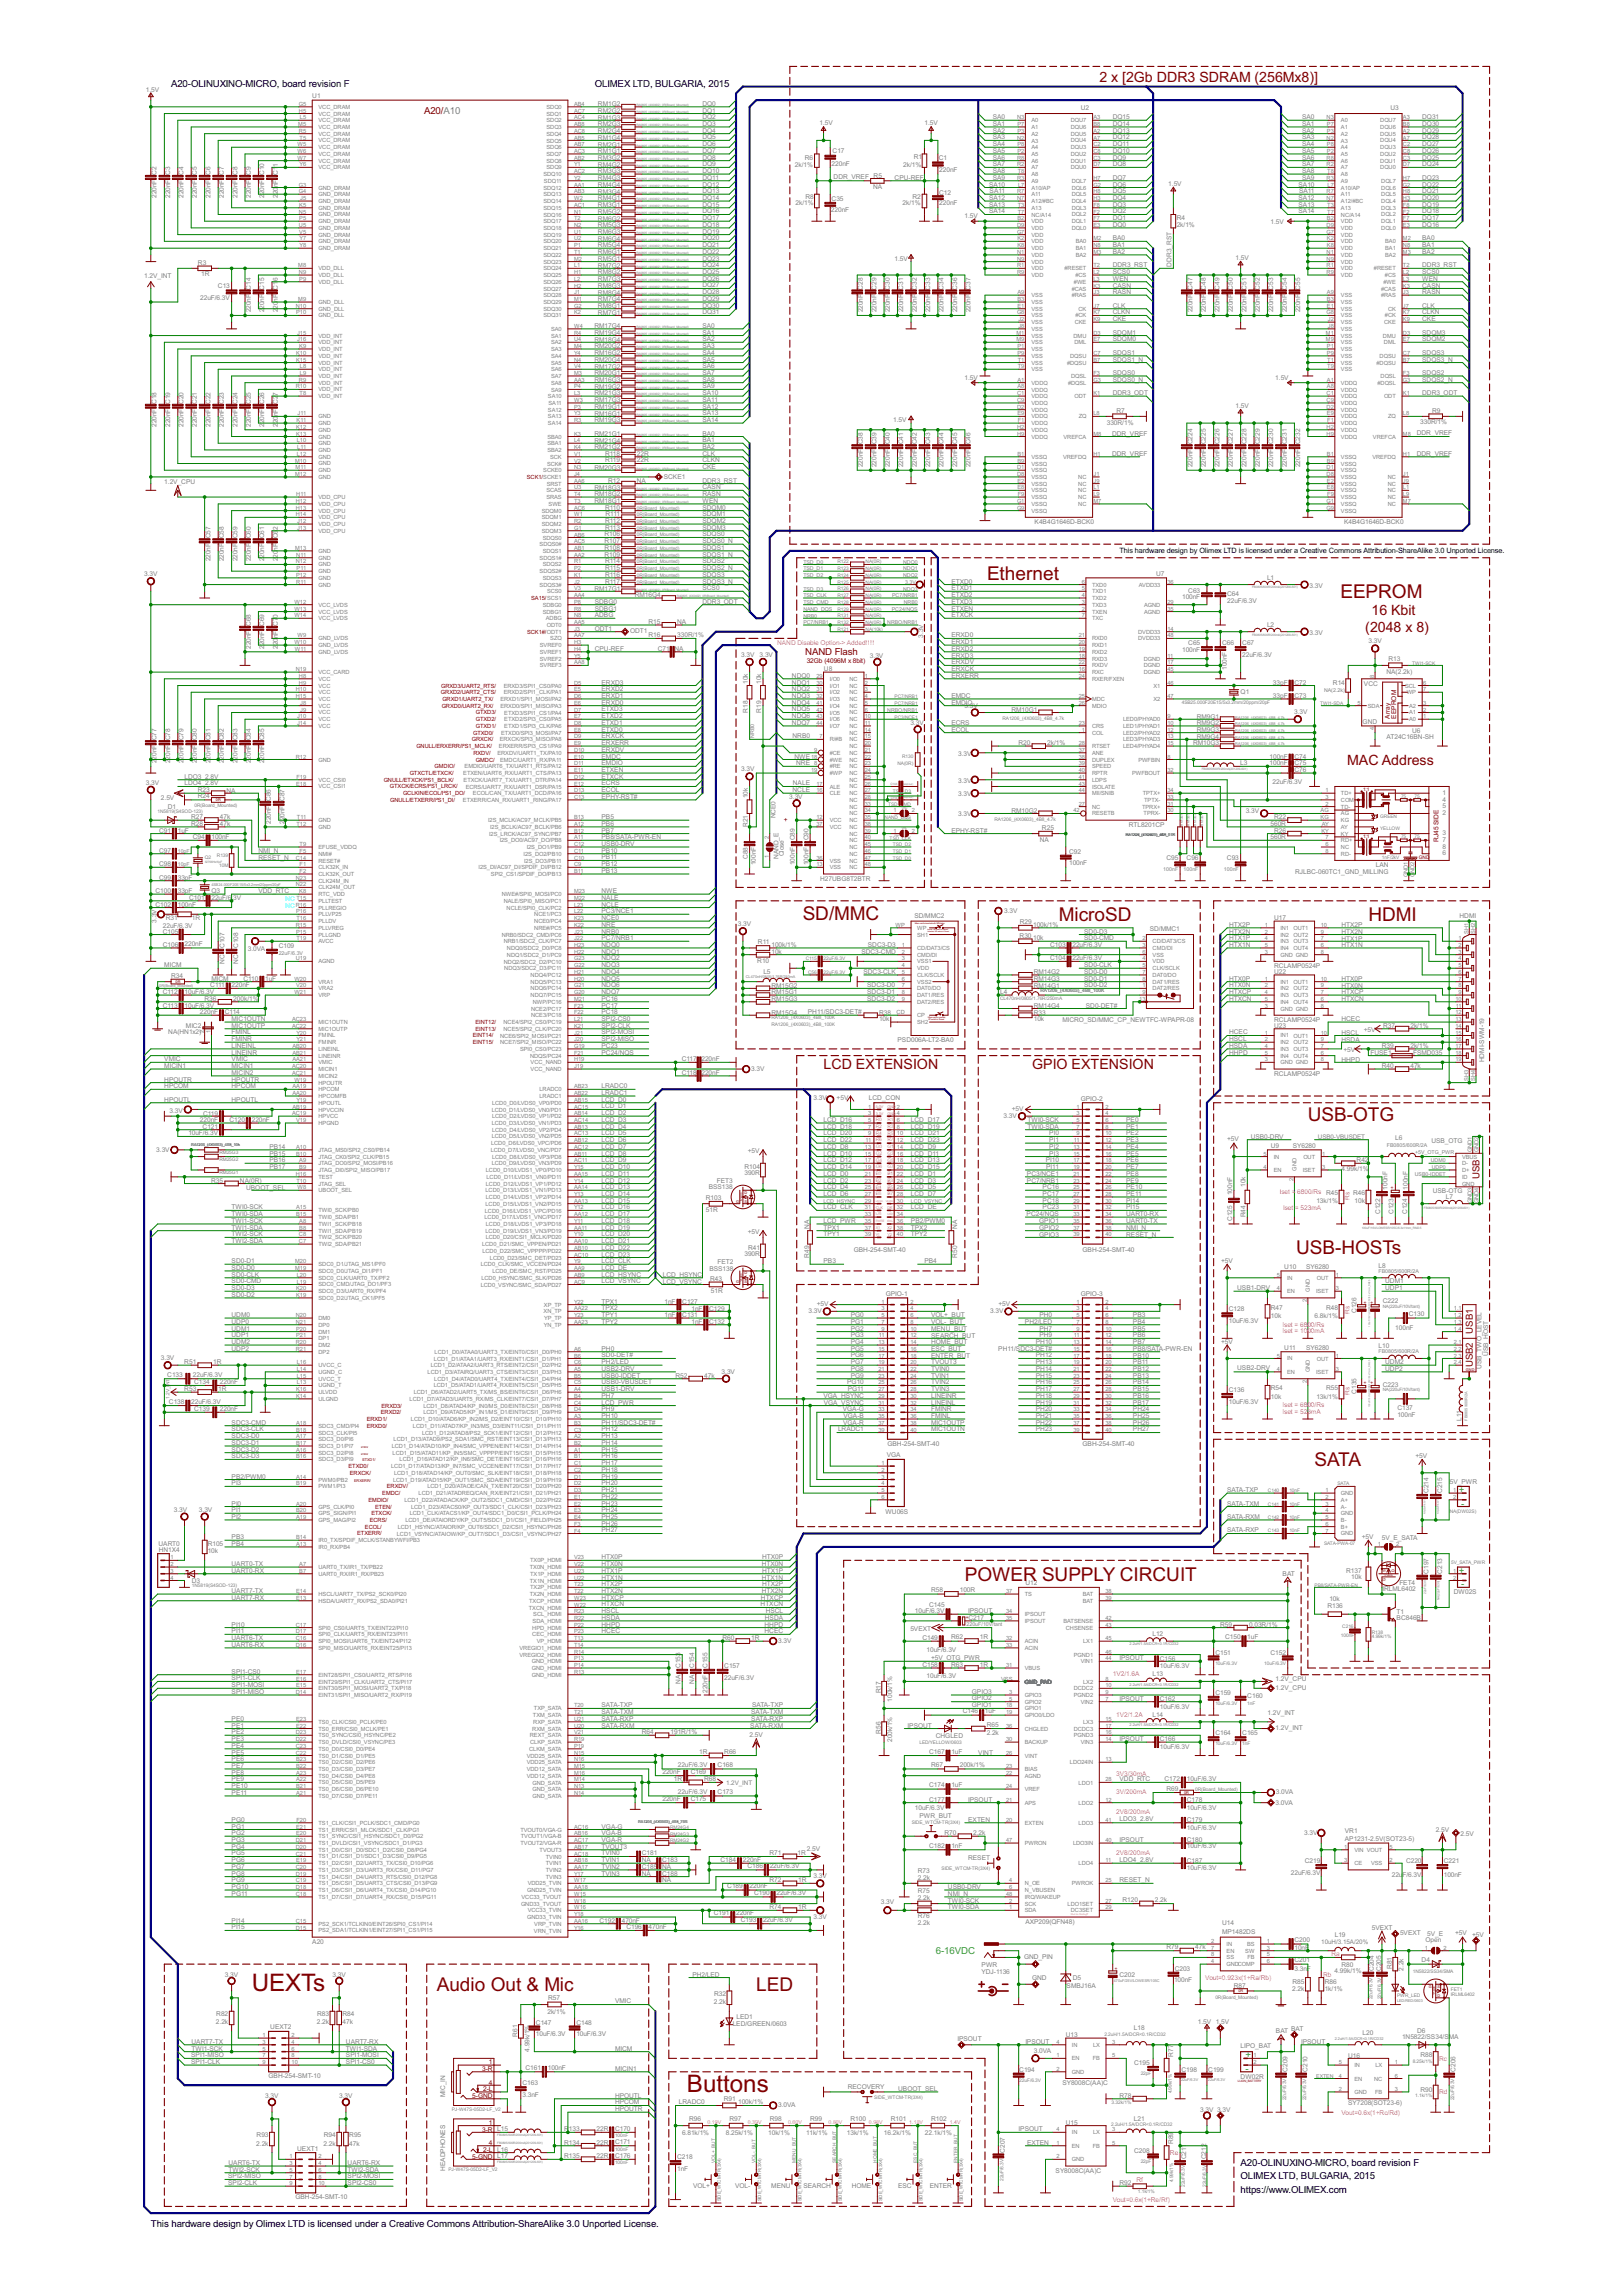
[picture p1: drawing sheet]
<svg xmlns="http://www.w3.org/2000/svg" width="210mm" height="297mm" viewBox="0 0 210 297" stroke-linecap="round" stroke-linejoin="round" font-family="sans-serif">
<defs><g id="words">
<g font-size="3.5" fill="#800000">
<text x="32.6" y="257.6">UEXTs</text>
<text x="88.9" y="270.6">Buttons</text>
</g>
<g font-size="2.8" fill="#800000">
<text x="127.7" y="75">Ethernet</text>
<text x="173.5" y="77.4">EEPROM</text>
<text x="103.9" y="119.1">SD/MMC</text>
<text x="137" y="119.2">MicroSD</text>
<text x="177.1" y="119.2">HDMI</text>
<text x="169.3" y="145.1">USB-OTG</text>
<text x="167.7" y="162.3">USB-HOSTs</text>
<text x="170.1" y="189.7">SATA</text>
<text x="124.9" y="204.5">POWER SUPPLY CIRCUIT</text>
<text x="56.5" y="257.6">Audio Out &amp; Mic</text>
<text x="97.9" y="257.6">LED</text>
</g>
<g font-size="2.1" fill="#800000">
<text x="142.3" y="10.6">2 x [2Gb DDR3 SDRAM (256Mx8)]</text>
<text x="176.7" y="81.7">(2048 x 8)</text>
<text x="177.5" y="79.5">16 Kbit</text>
<text x="174.4" y="98.9">MAC Address</text>
<text x="106.6" y="138.3">LCD EXTENSION</text>
<text x="133.6" y="138.3">GPIO EXTENSION</text>
</g>
<g font-size="1.4">
<text x="22.1" y="11.2">A20-OLINUXINO-MICRO, board revision F</text>
<text x="77" y="11.2">OLIMEX LTD, BULGARIA, 2015</text>
<text x="160.5" y="280.2">A20-OLINUXINO-MICRO, board revision F</text>
<text x="160.5" y="282">OLIMEX LTD, BULGARIA, 2015</text>
<text x="160.5" y="283.7">https://www.OLIMEX.com</text>
<text x="19.5" y="288.1">This hardware design by Olimex LTD is licensed under a Creative Commons Attribution-ShareAlike 3.0 Unported License.</text>
</g>
<g font-size="1.4" fill="#800000">
<text x="54.9" y="14.7">A20/A10</text>
<text x="104.2" y="84.7">NAND Flash</text>
<text x="191.4" y="152.5" transform="rotate(-90 191.4 152.5)">USB</text>
<text x="190.6" y="172.5" transform="rotate(-90 190.6 172.5)">USB1</text>
<text x="190.6" y="176.9" transform="rotate(-90 190.6 176.9)">USB2</text>
</g>
<g font-size="1.4" fill="#008080">
<text x="188.8" y="193.2">+</text>
<text x="189.1" y="194.9">-</text>
<text x="188.8" y="203.6">+</text>
<text x="189.1" y="205.3">-</text>
<text x="121.1" y="252.8">6-16VDC</text>
<text x="161.2" y="266.3">+</text>
<text x="161.2" y="268">-</text>
</g>
<text font-size="1.1" x="144.9" y="71.5">This hardware design by Olimex LTD is licensed under a Creative Commons Attribution-ShareAlike 3.0 Unported License.</text>
<g font-size="1" fill="#808080">
<text x="18.9" y="11.9">1.5V</text>
<text x="40.4" y="12.7">U1</text>
<text x="77.4" y="13.7">RM1G2</text>
<text x="77.4" y="15.5">RM1G3</text>
<text x="77.4" y="14.6">RM2G2</text>
<text x="77.4" y="16.3">RM2G3</text>
<text x="77.4" y="17.2">RM2G4</text>
<text x="90.9" y="13.7">DQ0</text>
<text x="90.9" y="14.6">DQ1</text>
<text x="90.9" y="15.4">DQ2</text>
<text x="90.9" y="16.3">DQ3</text>
<text x="90.9" y="17.2">DQ4</text>
<text x="106.1" y="16.1">1.5V</text>
<text x="119.6" y="16.2">1.5V</text>
<text x="128.5" y="17.2">SA2</text>
<text x="128.5" y="16.3">SA1</text>
<text x="128.5" y="15.4">SA0</text>
<text x="139.9" y="14.3">U2</text>
<text x="144" y="17.2">DQ13</text>
<text x="144" y="16.3">DQ14</text>
<text x="144" y="15.4">DQ15</text>
<text x="168.5" y="17.2">SA2</text>
<text x="168.5" y="16.3">SA1</text>
<text x="168.5" y="15.4">SA0</text>
<text x="179.9" y="14.3">U3</text>
<text x="184" y="17.2">DQ29</text>
<text x="184" y="16.3">DQ30</text>
<text x="184" y="15.4">DQ31</text>
<text x="77.4" y="19.8">RM1G1</text>
<text x="77.4" y="18.1">RM1G4</text>
<text x="77.4" y="19">RM2G1</text>
<text x="77.4" y="20.7">RM3G2</text>
<text x="77.4" y="22.4">RM3G3</text>
<text x="77.4" y="21.6">RM4G2</text>
<text x="77.4" y="23.3">RM4G3</text>
<text x="90.9" y="18">DQ5</text>
<text x="90.9" y="18.9">DQ6</text>
<text x="90.9" y="19.8">DQ7</text>
<text x="90.9" y="20.7">DQ8</text>
<text x="90.9" y="21.5">DQ9</text>
<text x="90.9" y="22.4">DQ10</text>
<text x="90.9" y="23.3">DQ11</text>
<text x="102.9" y="21.6">2k/1%</text>
<text x="104.1" y="20.7">R6</text>
<text x="107.6" y="21.4">220nF</text>
<text x="107.7" y="19.8">C17</text>
<text x="107.9" y="23.2">DDR_VREF R5</text>
<text x="115.8" y="23.2">CPU-REF</text>
<text x="116.9" y="21.6">2k/1%</text>
<text x="118.2" y="20.6">R1</text>
<text x="121.5" y="20.7">C1</text>
<text x="121.5" y="22.2">220nF</text>
<text x="128.5" y="18">SA3</text>
<text x="128.5" y="18.9">SA4</text>
<text x="128.5" y="19.8">SA5</text>
<text x="128.5" y="20.7">SA6</text>
<text x="128.5" y="21.5">SA7</text>
<text x="128.5" y="22.4">SA8</text>
<text x="128.5" y="23.3">SA9</text>
<text x="144" y="23.3">DQ7</text>
<text x="144" y="21.5">DQ8</text>
<text x="144" y="20.7">DQ9</text>
<text x="144" y="19.8">DQ10</text>
<text x="144" y="18.9">DQ11</text>
<text x="144" y="18">DQ12</text>
<text x="168.5" y="18">SA3</text>
<text x="168.5" y="18.9">SA4</text>
<text x="168.5" y="19.8">SA5</text>
<text x="168.5" y="20.7">SA6</text>
<text x="168.5" y="21.5">SA7</text>
<text x="168.5" y="22.4">SA8</text>
<text x="168.5" y="23.3">SA9</text>
<text x="184" y="23.3">DQ23</text>
<text x="184" y="21.5">DQ24</text>
<text x="184" y="20.7">DQ25</text>
<text x="184" y="19.8">DQ26</text>
<text x="184" y="18.9">DQ27</text>
<text x="184" y="18">DQ28</text>
<text x="20.3" y="25.6" transform="rotate(-90 20.3 25.6)">220nF C2</text>
<text x="22" y="25.6" transform="rotate(-90 22 25.6)">220nF C3</text>
<text x="23.8" y="25.6" transform="rotate(-90 23.8 25.6)">220nF C4</text>
<text x="25.5" y="25.6" transform="rotate(-90 25.5 25.6)">220nF C5</text>
<text x="27.2" y="25.6" transform="rotate(-90 27.2 25.6)">220nF C6</text>
<text x="29" y="25.6" transform="rotate(-90 29 25.6)">220nF C7</text>
<text x="30.7" y="25.6" transform="rotate(-90 30.7 25.6)">220nF C8</text>
<text x="32.5" y="25.6" transform="rotate(-90 32.5 25.6)">220nF C9</text>
<text x="34.2" y="25.6" transform="rotate(-90 34.2 25.6)">220nF C10</text>
<text x="35.9" y="25.6" transform="rotate(-90 35.9 25.6)">220nF C11</text>
<text x="77.4" y="26.8">RM3G1</text>
<text x="77.4" y="25">RM3G4</text>
<text x="77.4" y="25.9">RM4G1</text>
<text x="77.4" y="24.2">RM4G4</text>
<text x="77.4" y="27.7">RM5G2</text>
<text x="77.4" y="29.4">RM5G3</text>
<text x="77.4" y="28.5">RM6G2</text>
<text x="90.9" y="24.1">DQ12</text>
<text x="90.9" y="25">DQ13</text>
<text x="90.9" y="25.9">DQ14</text>
<text x="90.9" y="26.7">DQ15</text>
<text x="90.9" y="27.6">DQ16</text>
<text x="90.9" y="28.5">DQ17</text>
<text x="90.9" y="29.4">DQ18</text>
<text x="103" y="26.5">2k/1%</text>
<text x="104.2" y="25.7">R8</text>
<text x="107.5" y="27.4">220nF</text>
<text x="107.6" y="26">C35</text>
<text x="113" y="24.4">NA</text>
<text x="116.8" y="26.6">2k/1%</text>
<text x="118.1" y="25.7">R2</text>
<text x="121.5" y="26.5">220nF</text>
<text x="121.5" y="25.2">C12</text>
<text x="124.8" y="28.1">1.5V</text>
<text x="128" y="24.1">SA10</text>
<text x="128" y="25.9">SA12</text>
<text x="128" y="27.6">SA14</text>
<text x="128" y="26.7">SA13</text>
<text x="128.1" y="25">SA11</text>
<text x="144" y="29.4">DQ0</text>
<text x="144" y="28.5">DQ1</text>
<text x="144" y="27.6">DQ2</text>
<text x="144" y="26.8">DQ3</text>
<text x="144" y="25.9">DQ4</text>
<text x="144" y="25">DQ5</text>
<text x="144" y="24.1">DQ6</text>
<text x="151.2" y="24">1.5V</text>
<text x="152.3" y="29.4">2k/1%</text>
<text x="152.3" y="28.5">R4</text>
<text x="164.4" y="28.9">1.5V</text>
<text x="168" y="24.1">SA10</text>
<text x="168" y="25.9">SA12</text>
<text x="168" y="27.6">SA14</text>
<text x="168" y="26.7">SA13</text>
<text x="168.1" y="25">SA11</text>
<text x="184" y="29.4">DQ16</text>
<text x="184" y="28.5">DQ17</text>
<text x="184" y="27.6">DQ18</text>
<text x="184" y="26.8">DQ19</text>
<text x="184" y="25.9">DQ20</text>
<text x="184" y="25">DQ21</text>
<text x="184" y="24.1">DQ22</text>
<text x="25.6" y="34.3">R3</text>
<text x="26.1" y="35.8">1R</text>
<text x="77.4" y="33.8">RM5G1</text>
<text x="77.4" y="32">RM5G4</text>
<text x="77.4" y="32.9">RM6G1</text>
<text x="77.4" y="30.3">RM6G3</text>
<text x="77.4" y="31.1">RM6G4</text>
<text x="77.4" y="34.6">RM7G2</text>
<text x="77.4" y="35.5">RM8G2</text>
<text x="90.9" y="30.2">DQ19</text>
<text x="90.9" y="31.1">DQ20</text>
<text x="90.9" y="32">DQ21</text>
<text x="90.9" y="32.8">DQ22</text>
<text x="90.9" y="33.7">DQ23</text>
<text x="90.9" y="34.6">DQ24</text>
<text x="90.9" y="35.5">DQ25</text>
<text x="115.8" y="33.8">1.5V</text>
<text x="144" y="31.1">BA0</text>
<text x="144" y="32">BA1</text>
<text x="144" y="32.9">BA2</text>
<text x="144" y="34.6">DDR3_RST</text>
<text x="144" y="35.5">SCS0</text>
<text x="151.6" y="34.5" transform="rotate(-90 151.6 34.5)">DDR3_RST</text>
<text x="159.9" y="33.6">1.5V</text>
<text x="184" y="31.1">BA0</text>
<text x="184" y="32">BA1</text>
<text x="184" y="32.9">BA2</text>
<text x="184" y="34.6">DDR3_RST</text>
<text x="184" y="35.5">SCS0</text>
<text x="18.7" y="36">1.2V_INT</text>
<text x="25.9" y="38.8">22uF/6.3V</text>
<text x="28.2" y="37.3">C13</text>
<text x="32.5" y="40.4" transform="rotate(-90 32.5 40.4)">220nF C14</text>
<text x="34.2" y="40.4" transform="rotate(-90 34.2 40.4)">220nF C15</text>
<text x="35.9" y="40.4" transform="rotate(-90 35.9 40.4)">220nF C16</text>
<text x="77.4" y="40.7">RM7G1</text>
<text x="77.4" y="36.4">RM7G3</text>
<text x="77.4" y="39">RM7G4</text>
<text x="77.4" y="39.8">RM8G1</text>
<text x="77.4" y="37.2">RM8G3</text>
<text x="77.4" y="38.1">RM8G4</text>
<text x="90.9" y="36.3">DQ26</text>
<text x="90.9" y="37.2">DQ27</text>
<text x="90.9" y="38.1">DQ28</text>
<text x="90.9" y="38.9">DQ29</text>
<text x="90.9" y="39.8">DQ30</text>
<text x="90.9" y="40.7">DQ31</text>
<text x="111.7" y="40.4" transform="rotate(-90 111.7 40.4)">220nF C28</text>
<text x="113.4" y="40.4" transform="rotate(-90 113.4 40.4)">220nF C29</text>
<text x="115.2" y="40.4" transform="rotate(-90 115.2 40.4)">220nF C30</text>
<text x="116.9" y="40.4" transform="rotate(-90 116.9 40.4)">220nF C31</text>
<text x="118.6" y="40.4" transform="rotate(-90 118.6 40.4)">220nF C32</text>
<text x="120.4" y="40.4" transform="rotate(-90 120.4 40.4)">220nF C33</text>
<text x="122.1" y="40.4" transform="rotate(-90 122.1 40.4)">220nF C34</text>
<text x="123.9" y="40.4" transform="rotate(-90 123.9 40.4)">220nF C36</text>
<text x="125.6" y="40.4" transform="rotate(-90 125.6 40.4)">220nF C37</text>
<text x="144" y="41.6">CKE</text>
<text x="144" y="39.8">CLK</text>
<text x="144" y="37.2">CASN</text>
<text x="144" y="38.1">RASN</text>
<text x="144" y="36.3">WEN</text>
<text x="144" y="40.7">CLKN</text>
<text x="154.3" y="40.4" transform="rotate(-90 154.3 40.4)">220nF C47</text>
<text x="156.1" y="40.4" transform="rotate(-90 156.1 40.4)">220nF C48</text>
<text x="157.8" y="40.4" transform="rotate(-90 157.8 40.4)">220nF C49</text>
<text x="159.5" y="40.4" transform="rotate(-90 159.5 40.4)">220nF C50</text>
<text x="161.3" y="40.4" transform="rotate(-90 161.3 40.4)">220nF C51</text>
<text x="163" y="40.4" transform="rotate(-90 163 40.4)">220nF C52</text>
<text x="164.8" y="40.4" transform="rotate(-90 164.8 40.4)">220nF C53</text>
<text x="166.5" y="40.4" transform="rotate(-90 166.5 40.4)">220nF C54</text>
<text x="168.3" y="40.4" transform="rotate(-90 168.3 40.4)">220nF C55</text>
<text x="184" y="41.6">CKE</text>
<text x="184" y="39.8">CLK</text>
<text x="184" y="37.2">CASN</text>
<text x="184" y="38.1">RASN</text>
<text x="184" y="36.3">WEN</text>
<text x="184" y="40.7">CLKN</text>
<text x="76.9" y="45.9">RM16G2</text>
<text x="76.9" y="47.7">RM17G2</text>
<text x="76.9" y="42.5">RM17G4</text>
<text x="76.9" y="44.2">RM18G4</text>
<text x="76.9" y="43.3">RM19G4</text>
<text x="76.9" y="45.1">RM20G2</text>
<text x="76.9" y="46.8">RM20G4</text>
<text x="90.9" y="44.2">SA2</text>
<text x="90.9" y="45">SA3</text>
<text x="90.9" y="45.9">SA4</text>
<text x="90.9" y="46.8">SA5</text>
<text x="90.9" y="47.6">SA6</text>
<text x="90.9" y="43.3">SA1</text>
<text x="90.9" y="42.4">SA0</text>
<text x="144" y="44.2">SDQM0</text>
<text x="144" y="43.3">SDQM1</text>
<text x="144" y="45.9">SDQS1</text>
<text x="144" y="46.8">SDQS1_N</text>
<text x="184" y="45.9">SDQS3</text>
<text x="184" y="46.8">SDQS3_N</text>
<text x="184" y="43.3">SDQM3</text>
<text x="184" y="44.2">SDQM2</text>
<text x="76.9" y="53.8">RM16G1</text>
<text x="76.9" y="49.4">RM16G3</text>
<text x="76.9" y="52">RM17G3</text>
<text x="76.9" y="52.9">RM19G1</text>
<text x="76.9" y="50.3">RM19G2</text>
<text x="76.9" y="48.6">RM20G1</text>
<text x="76.9" y="51.2">RM21G3</text>
<text x="90.9" y="48.5">SA7</text>
<text x="90.9" y="49.4">SA8</text>
<text x="90.9" y="50.3">SA9</text>
<text x="90.9" y="51.1">SA10</text>
<text x="90.9" y="52">SA11</text>
<text x="90.9" y="52.9">SA12</text>
<text x="90.9" y="53.7">SA13</text>
<text x="124.8" y="49.1">1.5V</text>
<text x="144" y="48.5">SDQS0</text>
<text x="144" y="49.4">SDQS0_N</text>
<text x="144" y="51.1">DDR3_ODT</text>
<text x="144.5" y="53.4">R7</text>
<text x="159.9" y="52.8">1.5V</text>
<text x="165" y="49.2">1.5V</text>
<text x="184" y="51.1">DDR3_ODT</text>
<text x="184" y="48.5">SDQS2</text>
<text x="184" y="49.4">SDQS2_N</text>
<text x="185.3" y="53.5">R9</text>
<text x="20.3" y="55.2" transform="rotate(-90 20.3 55.2)">220nF C18</text>
<text x="22" y="55.2" transform="rotate(-90 22 55.2)">220nF C19</text>
<text x="23.8" y="55.2" transform="rotate(-90 23.8 55.2)">220nF C20</text>
<text x="25.5" y="55.2" transform="rotate(-90 25.5 55.2)">220nF C21</text>
<text x="27.2" y="55.2" transform="rotate(-90 27.2 55.2)">220nF C22</text>
<text x="29" y="55.2" transform="rotate(-90 29 55.2)">220nF C23</text>
<text x="30.7" y="55.2" transform="rotate(-90 30.7 55.2)">220nF C24</text>
<text x="32.5" y="55.2" transform="rotate(-90 32.5 55.2)">220nF C25</text>
<text x="34.2" y="55.2" transform="rotate(-90 34.2 55.2)">220nF C26</text>
<text x="35.9" y="55.2" transform="rotate(-90 35.9 55.2)">220nF C27</text>
<text x="76.9" y="54.6">RM19G3</text>
<text x="76.9" y="56.4">RM21G1</text>
<text x="76.9" y="58.1">RM21G2</text>
<text x="76.9" y="57.3">RM21G4</text>
<text x="78.3" y="59">R118</text>
<text x="78.3" y="59.8">R119</text>
<text x="82.4" y="59">22R</text>
<text x="82.4" y="59.8">22R</text>
<text x="90.9" y="56.3">BA0</text>
<text x="90.9" y="57.2">BA1</text>
<text x="90.9" y="59">CLK</text>
<text x="90.9" y="59.8">CLKN</text>
<text x="90.9" y="54.6">SA14</text>
<text x="90.9" y="58.1">BA2</text>
<text x="115.6" y="54.6">1.5V</text>
<text x="143.2" y="55">330R/1%</text>
<text x="143.9" y="56.4">DDR_VREF</text>
<text x="143.9" y="59">DDR_VREF</text>
<text x="183.4" y="56.3">DDR_VREF</text>
<text x="183.4" y="59">DDR_VREF</text>
<text x="183.8" y="54.9">330R/1%</text>
<text x="21.3" y="62.6">1.2V_CPU</text>
<text x="76.9" y="65.1">RM18G1</text>
<text x="76.9" y="64.2">RM18G2</text>
<text x="76.9" y="63.4">RM18G3</text>
<text x="76.9" y="60.7">RM20G3</text>
<text x="78.3" y="65.9">R110</text>
<text x="78.7" y="62.5">R12</text>
<text x="82.4" y="62.5">NA</text>
<text x="85.9" y="61.9">SCKE1</text>
<text x="90.9" y="60.7">CKE</text>
<text x="90.9" y="63.3">CASN</text>
<text x="90.9" y="64.2">RASN</text>
<text x="90.9" y="65.1">WEN</text>
<text x="90.9" y="65.9">SDQM0</text>
<text x="90.9" y="62.4">DDR3_RST</text>
<text x="111.7" y="60.4" transform="rotate(-90 111.7 60.4)">220nF C38</text>
<text x="113.4" y="60.4" transform="rotate(-90 113.4 60.4)">220nF C39</text>
<text x="115.2" y="60.4" transform="rotate(-90 115.2 60.4)">220nF C40</text>
<text x="116.9" y="60.4" transform="rotate(-90 116.9 60.4)">220nF C41</text>
<text x="118.6" y="60.4" transform="rotate(-90 118.6 60.4)">220nF C42</text>
<text x="120.4" y="60.4" transform="rotate(-90 120.4 60.4)">220nF C43</text>
<text x="122.1" y="60.4" transform="rotate(-90 122.1 60.4)">220nF C44</text>
<text x="123.9" y="60.4" transform="rotate(-90 123.9 60.4)">220nF C45</text>
<text x="125.6" y="60.4" transform="rotate(-90 125.6 60.4)">220nF C46</text>
<text x="154.3" y="60.4" transform="rotate(-90 154.3 60.4)">220nF C224</text>
<text x="156.1" y="60.4" transform="rotate(-90 156.1 60.4)">220nF C225</text>
<text x="157.8" y="60.4" transform="rotate(-90 157.8 60.4)">220nF C226</text>
<text x="159.5" y="60.4" transform="rotate(-90 159.5 60.4)">220nF C227</text>
<text x="161.3" y="60.4" transform="rotate(-90 161.3 60.4)">220nF C228</text>
<text x="163" y="60.4" transform="rotate(-90 163 60.4)">220nF C229</text>
<text x="164.8" y="60.4" transform="rotate(-90 164.8 60.4)">220nF C230</text>
<text x="166.5" y="60.4" transform="rotate(-90 166.5 60.4)">220nF C231</text>
<text x="168.3" y="60.4" transform="rotate(-90 168.3 60.4)">220nF C232</text>
<text x="78.2" y="69.4">R106</text>
<text x="78.2" y="70.3">R107</text>
<text x="78.2" y="71.1">R108</text>
<text x="78.3" y="67.7">R112</text>
<text x="78.3" y="68.5">R113</text>
<text x="78.4" y="66.8">R111</text>
<text x="90.9" y="66.8">SDQM1</text>
<text x="90.9" y="69.4">SDQS0</text>
<text x="90.9" y="71.1">SDQS1</text>
<text x="90.9" y="70.3">SDQS0_N</text>
<text x="90.9" y="68.5">SDQM3</text>
<text x="90.9" y="67.7">SDQM2</text>
<text x="133.9" y="67.8">K4B4G1646D-BCK0</text>
<text x="173.9" y="67.8">K4B4G1646D-BCK0</text>
<text x="18.7" y="74.5">3.3V</text>
<text x="27.2" y="72.6" transform="rotate(-90 27.2 72.6)">220nF C57</text>
<text x="29" y="72.6" transform="rotate(-90 29 72.6)">220nF C58</text>
<text x="30.7" y="72.6" transform="rotate(-90 30.7 72.6)">220nF C59</text>
<text x="32.5" y="72.6" transform="rotate(-90 32.5 72.6)">220nF C60</text>
<text x="34.2" y="72.6" transform="rotate(-90 34.2 72.6)">220nF C61</text>
<text x="35.9" y="72.6" transform="rotate(-90 35.9 72.6)">220nF C62</text>
<text x="76.9" y="76.4">RM17G1</text>
<text x="78.2" y="72">R109</text>
<text x="78.3" y="72.9">R114</text>
<text x="78.3" y="73.8">R115</text>
<text x="78.3" y="74.6">R116</text>
<text x="78.3" y="75.5">R117</text>
<text x="82.1" y="77.3">RM16G4</text>
<text x="90.9" y="72">SDQS1_N</text>
<text x="90.9" y="72.9">SDQS2</text>
<text x="90.9" y="73.8">SDQS2_N</text>
<text x="90.9" y="74.6">SDQS3</text>
<text x="90.9" y="75.5">SDQS3_N</text>
<text x="90.9" y="76.4">SCS0</text>
<text x="123.1" y="75.5">ETXD0</text>
<text x="123.1" y="76.4">ETXD1</text>
<text x="123.1" y="77.2">ETXD2</text>
<text x="149.6" y="74.5">U7</text>
<text x="153" y="77.5">100nF</text>
<text x="153.8" y="76.7">C63</text>
<text x="158.8" y="78">22uF/6.3V</text>
<text x="158.8" y="77.2">C64</text>
<text x="164" y="75">L1</text>
<text x="169.5" y="76">3.3V</text>
<text x="32.5" y="83.9" transform="rotate(-90 32.5 83.9)">220nF C68</text>
<text x="34.2" y="83.9" transform="rotate(-90 34.2 83.9)">220nF C69</text>
<text x="35.9" y="83.9" transform="rotate(-90 35.9 83.9)">220nF C70</text>
<text x="77" y="81.6">ODT1</text>
<text x="77" y="79.9">ADBG</text>
<text x="77" y="79">SDBG1</text>
<text x="77" y="78.1">SDBG0</text>
<text x="81.5" y="81.9">ODT1</text>
<text x="83.9" y="82.5">R16</text>
<text x="83.9" y="80.8">R15</text>
<text x="87.6" y="82.5">330R/1%</text>
<text x="87.6" y="80.8">NA</text>
<text x="90.9" y="78.1">DDR3_ODT</text>
<text x="119.5" y="82.5" transform="rotate(-90 119.5 82.5)">3.3V</text>
<text x="123.1" y="78.1">ETXD3</text>
<text x="123.1" y="79">ETXEN</text>
<text x="123.1" y="82.5">ERXD0</text>
<text x="123.1" y="83.3">ERXD1</text>
<text x="123.1" y="79.9">ETXCK</text>
<text x="153.8" y="83.5">C65</text>
<text x="158.2" y="83.5">C66</text>
<text x="160.8" y="83.5">C67</text>
<text x="164" y="81.1">L2</text>
<text x="169.5" y="82.1">3.3V</text>
<text x="177.1" y="83.2">3.3V</text>
<text x="77" y="84.2">CPU-REF</text>
<text x="77.8" y="89.4">ERXD2</text>
<text x="77.8" y="88.6">ERXD3</text>
<text x="85.1" y="84.2">C71 NA</text>
<text x="95.9" y="85">3.3V 3.3V</text>
<text x="96.8" y="88.5" transform="rotate(-90 96.8 88.5)">10k</text>
<text x="98.5" y="88.5" transform="rotate(-90 98.5 88.5)">10k</text>
<text x="102.5" y="87.7">NDQ0</text>
<text x="102.5" y="88.6">NDQ1</text>
<text x="102.5" y="89.4">NDQ2</text>
<text x="106.6" y="86.9">U8</text>
<text x="112.6" y="85.1">3.3V</text>
<text x="123.1" y="84.2">ERXD2</text>
<text x="123.1" y="85.1">ERXD3</text>
<text x="123.1" y="85.9">ERXDV</text>
<text x="123.1" y="87.7">ERXERR</text>
<text x="123.1" y="86.8">ERXCK</text>
<text x="153" y="84.3">100nF</text>
<text x="158.8" y="86.7" transform="rotate(-90 158.8 86.7)">100nF</text>
<text x="160.5" y="89.8">Q1</text>
<text x="160.8" y="84.9">22uF/6.3V</text>
<text x="164.7" y="88.6">33pF</text>
<text x="167.5" y="88.6">C72</text>
<text x="172.5" y="88.6">R14</text>
<text x="176.5" y="88.7">VCC</text>
<text x="179.4" y="87.2">NA(2.2k)</text>
<text x="179.7" y="85.6">R13</text>
<text x="77.8" y="94.7">ETXD0</text>
<text x="77.8" y="93.8">ETXD1</text>
<text x="77.8" y="92.9">ETXD2</text>
<text x="77.8" y="92">ETXD3</text>
<text x="77.8" y="91.2">ERXD0</text>
<text x="77.8" y="90.3">ERXD1</text>
<text x="77.8" y="95.5">ERXCK</text>
<text x="96.8" y="92.2" transform="rotate(-90 96.8 92.2)">R18</text>
<text x="98.5" y="92.2" transform="rotate(-90 98.5 92.2)">R19</text>
<text x="102.5" y="90.3">NDQ3</text>
<text x="102.5" y="91.2">NDQ4</text>
<text x="102.5" y="92">NDQ5</text>
<text x="102.5" y="92.9">NDQ6</text>
<text x="102.5" y="93.8">NDQ7</text>
<text x="102.6" y="95.5">NRB0</text>
<text x="117.8" y="93.8">3.3V</text>
<text x="123.1" y="90.3">EMDC</text>
<text x="123.1" y="91.2">EMDIO</text>
<text x="123.1" y="94.7">ECOL</text>
<text x="123.1" y="93.8">ECRS</text>
<text x="124.8" y="91.6">3.3V</text>
<text x="130.9" y="92.1">RM10G1</text>
<text x="154.9" y="93">RM9G1</text>
<text x="154.9" y="93.8">RM9G2</text>
<text x="154.9" y="94.7">RM9G3</text>
<text x="154.9" y="95.6">RM9G4</text>
<text x="164.7" y="90.3">33pF</text>
<text x="167.5" y="92.3">3.3V</text>
<text x="167.5" y="90.3">C73</text>
<text x="176.3" y="93.7">GND</text>
<text x="179.4" y="95.7">AT24C16BN-SH</text>
<text x="182.8" y="94.8">U6</text>
<text x="18.9" y="101.5">3.3V</text>
<text x="20.3" y="98.7" transform="rotate(-90 20.3 98.7)">220nF C77</text>
<text x="22" y="98.7" transform="rotate(-90 22 98.7)">220nF C78</text>
<text x="23.8" y="98.7" transform="rotate(-90 23.8 98.7)">220nF C79</text>
<text x="23.9" y="100.7">LDO3_2.8V</text>
<text x="23.9" y="101.6">LDO4_2.8V</text>
<text x="25.5" y="98.7" transform="rotate(-90 25.5 98.7)">220nF C80</text>
<text x="27.2" y="98.7" transform="rotate(-90 27.2 98.7)">220nF C81</text>
<text x="29" y="98.7" transform="rotate(-90 29 98.7)">220nF C82</text>
<text x="30.7" y="98.7" transform="rotate(-90 30.7 98.7)">220nF C83</text>
<text x="32.5" y="98.7" transform="rotate(-90 32.5 98.7)">220nF C84</text>
<text x="34.2" y="98.7" transform="rotate(-90 34.2 98.7)">220nF C85</text>
<text x="77.8" y="99.9">ETXEN</text>
<text x="77.8" y="97.3">ERXDV</text>
<text x="77.8" y="96.4">ERXERR</text>
<text x="77.8" y="98.1">EMDC</text>
<text x="77.8" y="99">EMDIO</text>
<text x="77.8" y="101.6">ECRS</text>
<text x="77.8" y="100.7">ETXCK</text>
<text x="95.9" y="99.8">3.3V</text>
<text x="102.6" y="101.6">NALE</text>
<text x="102.8" y="98.1">NWE</text>
<text x="103" y="99">NRE</text>
<text x="124" y="97.8">3.3V</text>
<text x="124" y="101.3">3.3V</text>
<text x="131.8" y="96.4">R20</text>
<text x="135.5" y="96.4">2k/1%</text>
<text x="154.4" y="96.4">RM10G3</text>
<text x="160.5" y="98.9">L3</text>
<text x="164.3" y="98.1">100nF</text>
<text x="164.3" y="99">100nF</text>
<text x="164.7" y="101.4">22uF/6.3V</text>
<text x="167.5" y="98.1">C74</text>
<text x="167.5" y="99">C75</text>
<text x="167.5" y="99.9">C76</text>
<text x="20.6" y="107.7">C91</text>
<text x="20.8" y="103.5">2.5V</text>
<text x="21.7" y="104.7">D1</text>
<text x="23" y="107.7">1uF</text>
<text x="24.7" y="106.8">R28</text>
<text x="24.7" y="106">R27</text>
<text x="25.6" y="103.3">R24</text>
<text x="25.6" y="102.5">R23</text>
<text x="28.4" y="106.8">47k</text>
<text x="28.4" y="106">47k</text>
<text x="29.3" y="102.5">NA</text>
<text x="35.1" y="106.6" transform="rotate(-90 35.1 106.6)">220nF C86</text>
<text x="36.8" y="106.6" transform="rotate(-90 36.8 106.6)">220nF C87</text>
<text x="77.8" y="102.5">ECOL</text>
<text x="77.8" y="103.4">EPHY-RST#</text>
<text x="77.8" y="107.7">PB7</text>
<text x="77.8" y="106.8">PB6</text>
<text x="77.8" y="106">PB5</text>
<text x="96.8" y="107" transform="rotate(-90 96.8 107)">R21</text>
<text x="96.8" y="103.3" transform="rotate(-90 96.8 103.3)">10k</text>
<text x="100.4" y="105.9" transform="rotate(-90 100.4 105.9)">NCE0</text>
<text x="102.1" y="103.4">3.3V</text>
<text x="102.6" y="102.5">NCLE</text>
<text x="123.1" y="107.7">EPHY-RST#</text>
<text x="124" y="105.6">3.3V</text>
<text x="124" y="103">3.3V</text>
<text x="130.9" y="105.1">RM10G2</text>
<text x="134.8" y="107.3">R25</text>
<text x="146.1" y="107">RTL8201CP</text>
<text x="161.2" y="105.2">3.3V</text>
<text x="164.4" y="106.8">560R</text>
<text x="164.9" y="106">R22</text>
<text x="164.9" y="107.8">R26</text>
<text x="186.7" y="102.8">1</text>
<text x="186.7" y="103.7">4</text>
<text x="186.7" y="104.6">5</text>
<text x="186.7" y="105.4">2</text>
<text x="20.6" y="113.8">C99</text>
<text x="20.6" y="110.3">C97</text>
<text x="20.6" y="112.1">C98</text>
<text x="23" y="113.8">33pF</text>
<text x="24.9" y="108.6">C94</text>
<text x="27.4" y="108.6">100nF</text>
<text x="33.5" y="111.2">RESET_N</text>
<text x="33.5" y="110.4">NMI_N</text>
<text x="77.8" y="109.5">USB0-DRV</text>
<text x="77.8" y="110.3">PB10</text>
<text x="77.8" y="112.9">PB13</text>
<text x="77.8" y="112.1">PB12</text>
<text x="77.8" y="111.2">PB11</text>
<text x="77.8" y="108.6">PB8/SATA-PWR-EN</text>
<text x="96.8" y="111.1" transform="rotate(-90 96.8 111.1)">C88</text>
<text x="97.8" y="111.9" transform="rotate(-90 97.8 111.9)">100nF</text>
<text x="100.7" y="111.2" transform="rotate(-90 100.7 111.2)">NAND_E</text>
<text x="101.4" y="110.8" transform="rotate(-90 101.4 110.8)">Close</text>
<text x="102.9" y="111.9" transform="rotate(-90 102.9 111.9)">100nF</text>
<text x="102.9" y="108.7" transform="rotate(-90 102.9 108.7)">C89</text>
<text x="104.6" y="111.9" transform="rotate(-90 104.6 111.9)">100nF</text>
<text x="104.6" y="108.7" transform="rotate(-90 104.6 108.7)">C90</text>
<text x="106.1" y="113.9">H27UBG8T2BTR</text>
<text x="134.6" y="109">NA</text>
<text x="138.3" y="111.9">100nF</text>
<text x="138.3" y="110.5">C92</text>
<text x="150.9" y="111.3">C95</text>
<text x="153.6" y="111.3">C96</text>
<text x="158.8" y="111.3">C93</text>
<text x="164.4" y="108.5">560R</text>
<text x="167.6" y="113.1">RJLBC-060TC1_GND_MILLING</text>
<text x="178" y="112.2">LAN</text>
<text x="186.7" y="108.1">3</text>
<text x="186.7" y="108.9">7</text>
<text x="186.7" y="109.8">8</text>
<text x="186.7" y="110.7">6</text>
<text x="20.1" y="115.5">C100</text>
<text x="20.1" y="117.3">C102</text>
<text x="20.3" y="119.4" transform="rotate(-90 20.3 119.4)">3.3V</text>
<text x="21.5" y="119.1">R31</text>
<text x="23" y="115.5">33pF</text>
<text x="23" y="117.3">100nF</text>
<text x="24.5" y="116.4">C101</text>
<text x="24.8" y="119.1">1R</text>
<text x="27.4" y="116.4">22uF/6.3V</text>
<text x="27.4" y="115.5">Q3</text>
<text x="33.5" y="115.5">VDD_RTC</text>
<text x="77.8" y="115.5">NWE</text>
<text x="77.8" y="116.4">NALE</text>
<text x="77.8" y="117.3">NCLE</text>
<text x="77.8" y="119">NCE0</text>
<text x="77.8" y="119.9">NRE</text>
<text x="77.8" y="118.2">PC3/NCE1</text>
<text x="95.5" y="119.8">3.3V</text>
<text x="118.3" y="118.7">SD/MMC2</text>
<text x="129.9" y="118.1">3.3V</text>
<text x="132" y="119.6">R29</text>
<text x="133.7" y="119.9">100k/1%</text>
<text x="159.1" y="119.9">HTX2P</text>
<text x="164.9" y="119.1">U17</text>
<text x="173.6" y="119.9">HTX2P</text>
<text x="188.9" y="118.7">HDMI</text>
<text x="21.1" y="120.8">C105</text>
<text x="21.1" y="122.5">C106</text>
<text x="21.1" y="120">22uF/6.3V</text>
<text x="21.3" y="125.1">MICM</text>
<text x="23.9" y="122.4">220nF</text>
<text x="29.1" y="124.7" transform="rotate(-90 29.1 124.7)">NC</text>
<text x="29.1" y="122.6" transform="rotate(-90 29.1 122.6)">C107</text>
<text x="30.8" y="124.7" transform="rotate(-90 30.8 124.7)">NC</text>
<text x="30.8" y="122.6" transform="rotate(-90 30.8 122.6)">C108</text>
<text x="32.1" y="123">3.0VA</text>
<text x="36.1" y="122.6">C109</text>
<text x="77.8" y="122.5">NDQ0</text>
<text x="77.8" y="123.4">NDQ1</text>
<text x="77.8" y="124.3">NDQ2</text>
<text x="77.8" y="125.1">NDQ3</text>
<text x="77.8" y="126">NDQ4</text>
<text x="77.8" y="120.8">NRB0</text>
<text x="77.8" y="121.6">PC7/NRB1</text>
<text x="98" y="124.6">R10</text>
<text x="98.1" y="122.2">R11</text>
<text x="98.8" y="126">L5</text>
<text x="99.8" y="123.4">10k</text>
<text x="99.8" y="122.5">100k/1%</text>
<text x="111.5" y="123.5">SDC3-CMD</text>
<text x="111.7" y="126">SDC3-CLK</text>
<text x="112.3" y="122.5">SDC3-D3</text>
<text x="131.9" y="121.3">R30</text>
<text x="133.7" y="121.6">10k</text>
<text x="135.9" y="124.3">C104</text>
<text x="135.9" y="122.5">C103</text>
<text x="138.8" y="124.3">22uF/6.3V</text>
<text x="138.8" y="122.5">22uF/6.3V</text>
<text x="140.3" y="126">SD0-D0</text>
<text x="140.3" y="125.1">SD0-CLK</text>
<text x="140.3" y="121.6">SD0-CMD</text>
<text x="140.3" y="120.8">SD0-D3</text>
<text x="148.8" y="120.5">SD/MMC1</text>
<text x="159.1" y="120.8">HTX2N</text>
<text x="159.1" y="121.6">HTX1P</text>
<text x="159.1" y="122.5">HTX1N</text>
<text x="164.9" y="125.3">RCLAMP0524P</text>
<text x="173.6" y="120.8">HTX2N</text>
<text x="173.6" y="121.7">HTX1P</text>
<text x="173.6" y="122.6">HTX1N</text>
<text x="21.1" y="128.6">C112</text>
<text x="21.1" y="130.3">C113</text>
<text x="22.1" y="126.6">R34</text>
<text x="23.9" y="128.6">10uF/6.3V</text>
<text x="23.9" y="130.3">10uF/6.3V</text>
<text x="25.9" y="131.2">220nF</text>
<text x="26.5" y="129.5">R36</text>
<text x="27.2" y="127.7">C111</text>
<text x="27.4" y="126.9">MICM</text>
<text x="29.1" y="131.2">C114</text>
<text x="30" y="127.7">220nF</text>
<text x="30.2" y="129.5">200k/1%</text>
<text x="31.5" y="126.9">C110</text>
<text x="34.3" y="126.9">1uF</text>
<text x="77.8" y="126.9">NDQ5</text>
<text x="77.8" y="127.7">NDQ6</text>
<text x="77.8" y="128.6">NDQ7</text>
<text x="77.8" y="131.2">PC18</text>
<text x="77.8" y="130.3">PC17</text>
<text x="77.8" y="129.5">PC16</text>
<text x="99.8" y="128.6">RM15G1</text>
<text x="99.8" y="127.8">RM15G2</text>
<text x="99.8" y="129.5">RM15G3</text>
<text x="99.8" y="131.3">RM15G4</text>
<text x="104.6" y="131.2">PH11/SDC3-DET#</text>
<text x="112.2" y="127.7">SDC3-D0</text>
<text x="112.2" y="128.6">SDC3-D1</text>
<text x="112.2" y="129.5">SDC3-D2</text>
<text x="113.8" y="131.3">R38</text>
<text x="129.4" y="128.6">L4</text>
<text x="133.8" y="127.8">RM14G1</text>
<text x="133.8" y="126">RM14G2</text>
<text x="133.8" y="126.9">RM14G3</text>
<text x="133.8" y="130.4">RM14G4</text>
<text x="133.8" y="131.3">R33</text>
<text x="140.3" y="126.9">SD0-D1</text>
<text x="140.3" y="127.7">SD0-D2</text>
<text x="140.5" y="130.3">SD0-DET#</text>
<text x="159.1" y="126.9">HTX0P</text>
<text x="159.1" y="127.7">HTX0N</text>
<text x="159.1" y="128.6">HTXCP</text>
<text x="159.1" y="129.5">HTXCN</text>
<text x="164.9" y="126">U22</text>
<text x="173.6" y="126.9">HTX0P</text>
<text x="173.6" y="127.8">HTX0N</text>
<text x="173.6" y="128.6">HTXCP</text>
<text x="173.6" y="129.5">HTXCN</text>
<text x="21.3" y="137.3">VMIC</text>
<text x="21.8" y="133.8">NA(HN1x2)</text>
<text x="24.1" y="133">MIC2</text>
<text x="30" y="137.3">VMIC</text>
<text x="30" y="132.1">MIC1OUTN</text>
<text x="30" y="133">MIC1OUTP</text>
<text x="30" y="133.8">FMINL</text>
<text x="30" y="134.7">FMINR</text>
<text x="30" y="135.6">LINEINL</text>
<text x="30" y="136.4">LINEINR</text>
<text x="77.8" y="136.4">PC24/NQS</text>
<text x="77.8" y="132.1">SPI2-CS0</text>
<text x="77.8" y="133">SPI2-CLK</text>
<text x="77.8" y="133.8">SPI2-MOSI</text>
<text x="77.8" y="134.7">SPI2-MISO</text>
<text x="77.8" y="135.6">PC23</text>
<text x="88.2" y="137.3">C117</text>
<text x="90.8" y="137.3">220nF</text>
<text x="113.8" y="132">10k</text>
<text x="116.2" y="134.8">PSD006A-LT2-BA0</text>
<text x="133.8" y="132">10k</text>
<text x="137.5" y="132.2">MICRO_SD/MMC_CP_NEWTFC-WPAPR-08</text>
<text x="159.1" y="133.8">HCEC</text>
<text x="159.1" y="134.7">HSCL</text>
<text x="159.1" y="135.6">HSDA</text>
<text x="159.1" y="136.4">HHPD</text>
<text x="164.9" y="132.2">RCLAMP0524P</text>
<text x="164.9" y="133">U23</text>
<text x="173.6" y="132.1">HCEC</text>
<text x="173.6" y="133.9">HSCL</text>
<text x="173.6" y="134.7">HSDA</text>
<text x="173.6" y="137.4">HHPD</text>
<text x="173.9" y="136.1">+5V</text>
<text x="176.5" y="133.5">+5V</text>
<text x="177.4" y="136.4">FUSE1</text>
<text x="178.8" y="135.6">R39</text>
<text x="179" y="133">R37</text>
<text x="182.5" y="135.6">2k/1%</text>
<text x="182.5" y="133">2k/1%</text>
<text x="182.9" y="136.4">FSMD035</text>
<text x="192.1" y="137.4" transform="rotate(-90 192.1 137.4)">HDMI-SWM-19</text>
<text x="21.3" y="138.2">MICIN1</text>
<text x="21.3" y="139.9">HPOUTR</text>
<text x="21.3" y="140.8">HPCOM</text>
<text x="21.3" y="142.5">HPOUTL</text>
<text x="21.9" y="143.9">3.3V</text>
<text x="30" y="138.2">MICIN1</text>
<text x="30" y="139.1">MICIN2</text>
<text x="30" y="139.9">HPOUTR</text>
<text x="30" y="140.8">HPCOM</text>
<text x="30" y="142.5">HPOUTL</text>
<text x="77.8" y="140.8">LRADC0</text>
<text x="77.8" y="143.4">LCD_D1</text>
<text x="77.8" y="142.5">LCD_D0</text>
<text x="77.8" y="141.7">LRADC1</text>
<text x="88.2" y="139.1">C118</text>
<text x="90.8" y="139.1">220nF</text>
<text x="97.2" y="138.5">3.3V</text>
<text x="105.3" y="142.4">3.3V</text>
<text x="108.3" y="142.3">+5V</text>
<text x="112.5" y="142.4">LCD_CON</text>
<text x="130.9" y="143.7">+5V</text>
<text x="139.9" y="142.4">GPIO-2</text>
<text x="164.9" y="139.2">RCLAMP0524P</text>
<text x="178.8" y="138.2">R40</text>
<text x="182.5" y="138.2">47k</text>
<text x="20.2" y="149">3.3V</text>
<text x="24.4" y="146.8">10uF/6.3V</text>
<text x="25.9" y="145.1">220nF</text>
<text x="26.2" y="146.1">C121</text>
<text x="26.3" y="144.3">C119</text>
<text x="29.7" y="145.2">C120</text>
<text x="32.6" y="145.2">220nF</text>
<text x="34.9" y="148.6">PB14</text>
<text x="34.9" y="149.5">PB15</text>
<text x="77.8" y="144.3">LCD_D2</text>
<text x="77.8" y="145.1">LCD_D3</text>
<text x="77.8" y="146">LCD_D4</text>
<text x="77.8" y="146.9">LCD_D5</text>
<text x="77.8" y="147.8">LCD_D6</text>
<text x="77.8" y="148.6">LCD_D7</text>
<text x="77.8" y="149.5">LCD_D8</text>
<text x="96.8" y="149.2">+5V</text>
<text x="106.6" y="149.5">LCD_D10</text>
<text x="106.6" y="146">LCD_D18</text>
<text x="106.6" y="146.9">LCD_D20</text>
<text x="106.6" y="147.8">LCD_D22</text>
<text x="106.6" y="145.1">LCD_D16</text>
<text x="106.6" y="148.6">LCD_D8</text>
<text x="117.9" y="149.5">LCD_D11</text>
<text x="117.9" y="146">LCD_D19</text>
<text x="117.9" y="146.9">LCD_D21</text>
<text x="117.9" y="147.8">LCD_D23</text>
<text x="117.9" y="145.1">LCD_D17</text>
<text x="117.9" y="148.6">LCD_D9</text>
<text x="129.9" y="144.6">3.3V</text>
<text x="133" y="145.2">TWI0-SCK</text>
<text x="133" y="146.1">TWI0-SDA</text>
<text x="135.8" y="149.5">PI3</text>
<text x="135.8" y="146.9">PI0</text>
<text x="135.8" y="147.8">PI1</text>
<text x="135.8" y="148.6">PI2</text>
<text x="145.7" y="147.8">PE3</text>
<text x="145.7" y="148.6">PE4</text>
<text x="145.7" y="149.5">PE5</text>
<text x="145.7" y="146.9">PE2</text>
<text x="145.7" y="146">PE1</text>
<text x="145.7" y="145.2">PE0</text>
<text x="158.8" y="147.7">+5V</text>
<text x="161.9" y="147.4">USB0-DRV</text>
<text x="164.5" y="148.5">U9</text>
<text x="167.3" y="148.5">SY6280</text>
<text x="180.6" y="147.5">L6</text>
<text x="185.2" y="147.9">USB_OTG</text>
<text x="27.3" y="153">R35</text>
<text x="31.1" y="153">NA(0R)</text>
<text x="31.9" y="153.9">UBOOT_SEL</text>
<text x="34.9" y="150.4">PB16</text>
<text x="34.9" y="151.2">PB17</text>
<text x="77.8" y="151.2">LCD_D10</text>
<text x="77.8" y="152.1">LCD_D11</text>
<text x="77.8" y="153">LCD_D12</text>
<text x="77.8" y="153.9">LCD_D13</text>
<text x="77.8" y="154.7">LCD_D14</text>
<text x="77.8" y="155.6">LCD_D15</text>
<text x="77.8" y="150.4">LCD_D9</text>
<text x="91.3" y="155.2">R103</text>
<text x="91.7" y="153.9">BSS138</text>
<text x="92.8" y="153">FET3</text>
<text x="96.3" y="152.1">390R</text>
<text x="96.3" y="151.3">R104</text>
<text x="106.6" y="153">LCD_D2</text>
<text x="106.6" y="153.9">LCD_D4</text>
<text x="106.6" y="154.7">LCD_D6</text>
<text x="106.6" y="150.4">LCD_D12</text>
<text x="106.6" y="151.2">LCD_D14</text>
<text x="106.6" y="152.1">LCD_D0</text>
<text x="117.9" y="153">LCD_D3</text>
<text x="117.9" y="153.9">LCD_D5</text>
<text x="117.9" y="154.7">LCD_D7</text>
<text x="117.9" y="150.4">LCD_D13</text>
<text x="117.9" y="151.2">LCD_D15</text>
<text x="117.9" y="152.1">LCD_D1</text>
<text x="132.9" y="152.1">PC3/NCE1</text>
<text x="132.9" y="153">PC7/NRB1</text>
<text x="134.9" y="155.6">PC18</text>
<text x="134.9" y="154.7">PC17</text>
<text x="134.9" y="153.9">PC16</text>
<text x="135.3" y="150.4">PI10</text>
<text x="135.4" y="151.2">PI11</text>
<text x="145.7" y="150.4">PE6</text>
<text x="145.7" y="151.2">PE7</text>
<text x="145.7" y="152.1">PE8</text>
<text x="145.7" y="153">PE9</text>
<text x="145.7" y="153.9">PE10</text>
<text x="145.7" y="154.7">PE11</text>
<text x="145.7" y="155.6">PI14</text>
<text x="159.5" y="154.6" transform="rotate(-90 159.5 154.6)">100nF</text>
<text x="161.2" y="153.5" transform="rotate(-90 161.2 153.5)">10k</text>
<text x="170.4" y="155.7">13k/1%</text>
<text x="173.6" y="151.6">4.99k/1%</text>
<text x="175.1" y="154.6">R46</text>
<text x="175.3" y="155.7">10k</text>
<text x="175.6" y="150.3">R42</text>
<text x="179.6" y="153.9" transform="rotate(-90 179.6 153.9)">100nF</text>
<text x="182.2" y="153.9" transform="rotate(-90 182.2 153.9)">100nF</text>
<text x="185.4" y="154.4">USB-OTG</text>
<text x="187.1" y="155.1">L7</text>
<text x="30" y="158.2">TWI1-SCK</text>
<text x="30" y="159.1">TWI1-SDA</text>
<text x="30" y="156.5">TWI0-SCK</text>
<text x="30" y="157.3">TWI0-SDA</text>
<text x="30" y="159.9">TWI2-SCK</text>
<text x="30" y="160.8">TWI2-SDA</text>
<text x="77.8" y="158.2">LCD_D18</text>
<text x="77.8" y="159.1">LCD_D19</text>
<text x="77.8" y="159.9">LCD_D20</text>
<text x="77.8" y="160.8">LCD_D21</text>
<text x="77.8" y="161.7">LCD_D22</text>
<text x="77.8" y="157.3">LCD_D17</text>
<text x="77.8" y="156.5">LCD_D16</text>
<text x="91.3" y="156.9">51R</text>
<text x="96.8" y="159.6">+5V</text>
<text x="96.8" y="161.7">R41</text>
<text x="104.7" y="159" transform="rotate(-90 104.7 159)">NA</text>
<text x="106.6" y="159.1">TPX1</text>
<text x="106.6" y="159.9">TPY1</text>
<text x="106.6" y="156.5">LCD_CLK</text>
<text x="106.6" y="158.2">LCD_PWR</text>
<text x="110.5" y="162">GBH-254-SMT-40</text>
<text x="117.9" y="159.1">TPX2</text>
<text x="117.9" y="159.9">TPY2</text>
<text x="117.9" y="156.5">LCD_DE</text>
<text x="117.9" y="158.2">PB2/PWM0</text>
<text x="123.9" y="159" transform="rotate(-90 123.9 159)">NA</text>
<text x="132.9" y="157.3">PC24/NQS</text>
<text x="134.5" y="160">GPIO3</text>
<text x="134.5" y="159.1">GPIO2</text>
<text x="134.5" y="158.3">GPIO1</text>
<text x="134.9" y="156.5">PC23</text>
<text x="140.1" y="162">GBH-254-SMT-40</text>
<text x="145.7" y="160">RESET_N</text>
<text x="145.7" y="159.1">NMI_N</text>
<text x="145.7" y="158.2">UART0-TX</text>
<text x="145.7" y="157.4">UART0-RX</text>
<text x="145.7" y="156.5">PI15</text>
<text x="159.5" y="158" transform="rotate(-90 159.5 158)">C125</text>
<text x="161.2" y="157.5" transform="rotate(-90 161.2 157.5)">R44</text>
<text x="178.6" y="157.1" transform="rotate(-90 178.6 157.1)">C122</text>
<text x="180.4" y="157.1" transform="rotate(-90 180.4 157.1)">C123</text>
<text x="182.1" y="157.1" transform="rotate(-90 182.1 157.1)">C124</text>
<text x="30" y="163.4">SD0-D1</text>
<text x="30" y="164.3">SD0-D0</text>
<text x="30" y="165.2">SD0-CLK</text>
<text x="30" y="166">SD0-CMD</text>
<text x="30" y="166.9">SD0-D3</text>
<text x="30" y="167.8">SD0-D2</text>
<text x="77.8" y="162.6">LCD_D23</text>
<text x="77.8" y="165.2">LCD_HSYNC</text>
<text x="77.8" y="166">LCD_VSYNC</text>
<text x="77.8" y="163.4">LCD_CLK</text>
<text x="77.8" y="164.3">LCD_DE</text>
<text x="85.8" y="165.2">LCD_HSYNC</text>
<text x="85.8" y="166.1">LCD_VSYNC</text>
<text x="91.8" y="164.4">BSS138</text>
<text x="91.9" y="165.8">R43</text>
<text x="92" y="167.3">51R</text>
<text x="92.9" y="163.5">FET2</text>
<text x="96.3" y="162.5">390R</text>
<text x="104.7" y="162.7" transform="rotate(-90 104.7 162.7)">R49</text>
<text x="106.6" y="163.4">PB3</text>
<text x="114.6" y="167.7">GPIO-1</text>
<text x="119.6" y="163.4">PB4</text>
<text x="123.9" y="162.7" transform="rotate(-90 123.9 162.7)">R50</text>
<text x="139.9" y="167.7">GPIO-3</text>
<text x="158" y="163.3">+5V</text>
<text x="160.1" y="166.8">USB1-DRV</text>
<text x="166.2" y="164.2">U10</text>
<text x="169" y="164.2">SY6280</text>
<text x="178.4" y="164">L8</text>
<text x="179.3" y="166.9">UDP1</text>
<text x="179.3" y="166">UDM1</text>
<text x="30" y="173">UDP1</text>
<text x="30" y="172.1">UDM1</text>
<text x="30" y="171.3">UDP0</text>
<text x="30" y="170.4">UDM0</text>
<text x="30" y="173.9">UDM2</text>
<text x="77.8" y="168.7">TPX1</text>
<text x="77.8" y="170.4">TPY1</text>
<text x="77.8" y="169.5">TPX2</text>
<text x="77.8" y="171.3">TPY2</text>
<text x="86" y="168.7">1nF</text>
<text x="86" y="170.4">1nF</text>
<text x="88.3" y="168.7">C127</text>
<text x="88.3" y="170.4">C131</text>
<text x="89.5" y="169.6">1nF</text>
<text x="89.5" y="171.3">1nF</text>
<text x="91.8" y="169.6">C129</text>
<text x="91.8" y="171.3">C132</text>
<text x="104.6" y="169.8">3.3V</text>
<text x="105.7" y="169">+5V</text>
<text x="110.1" y="170.4">PG0</text>
<text x="110.1" y="171.3">PG1</text>
<text x="110.1" y="172.1">PG2</text>
<text x="110.1" y="173">PG3</text>
<text x="110.1" y="173.9">PG4</text>
<text x="120.5" y="170.4">VOL+_BUT</text>
<text x="120.5" y="171.3">VOL-_BUT</text>
<text x="120.5" y="172.2">MENU_BUT</text>
<text x="120.5" y="173.1">SEARCH_BUT</text>
<text x="120.5" y="173.9">HOME_BUT</text>
<text x="128.1" y="169.8">3.3V</text>
<text x="129.2" y="169">+5V</text>
<text x="132.6" y="171.3">PH2/LED</text>
<text x="134.1" y="173.9">PH10</text>
<text x="134.5" y="173">PH9</text>
<text x="134.5" y="172.1">PH7</text>
<text x="134.5" y="170.4">PH0</text>
<text x="146.6" y="170.4">PB3</text>
<text x="146.6" y="171.3">PB4</text>
<text x="146.6" y="173.9">PB7</text>
<text x="146.6" y="173">PB6</text>
<text x="146.6" y="172.1">PB5</text>
<text x="158" y="173.9">+5V</text>
<text x="159" y="171.1">10uF/6.3V</text>
<text x="159" y="169.7">C128</text>
<text x="164.5" y="170.5">10k</text>
<text x="164.5" y="169.4">R47</text>
<text x="170.1" y="170.5">6.8k/1%</text>
<text x="171.6" y="169.4">R48</text>
<text x="175.6" y="169.9" transform="rotate(-90 175.6 169.9)">C126</text>
<text x="179" y="168.6">C222</text>
<text x="180.6" y="172">100nF</text>
<text x="182.3" y="170.3">C130</text>
<text x="20.8" y="176">3.3V</text>
<text x="21.6" y="178.1">C133</text>
<text x="23.9" y="176.4">R51</text>
<text x="23.9" y="180">R53</text>
<text x="25" y="178.1">22uF/6.3V</text>
<text x="25.1" y="179">C134</text>
<text x="27.6" y="176.4">1R</text>
<text x="28.2" y="180">1R</text>
<text x="28.4" y="179">220nF</text>
<text x="30" y="174.7">UDP2</text>
<text x="77.8" y="179.1">USB0-VBUSDET</text>
<text x="77.8" y="178.2">USB0-IDDET</text>
<text x="77.8" y="180">USB1-DRV</text>
<text x="77.8" y="175.6">SD0-DET#</text>
<text x="77.8" y="177.4">USB2-DRV</text>
<text x="77.8" y="176.5">PH2/LED</text>
<text x="77.8" y="174.7">PH0</text>
<text x="87.4" y="178.2">R52</text>
<text x="91.1" y="178.2">47k</text>
<text x="93.4" y="177.7">3.3V</text>
<text x="109.6" y="179.1">PG10</text>
<text x="109.7" y="180">PG11</text>
<text x="110.1" y="174.7">PG5</text>
<text x="110.1" y="175.6">PG6</text>
<text x="110.1" y="176.5">PG7</text>
<text x="110.1" y="177.4">PG8</text>
<text x="110.1" y="178.2">PG9</text>
<text x="120.5" y="177.4">TVIN0</text>
<text x="120.5" y="178.2">TVIN1</text>
<text x="120.5" y="179.1">TVIN2</text>
<text x="120.5" y="180">TVIN3</text>
<text x="120.5" y="176.5">TVOUT3</text>
<text x="120.5" y="174.8">ESC_BUT</text>
<text x="120.5" y="175.7">ENTER_BUT</text>
<text x="129.2" y="174.8">PH11/SDC3-DET#</text>
<text x="134.1" y="180">PH17</text>
<text x="134.1" y="179.1">PH16</text>
<text x="134.1" y="178.2">PH15</text>
<text x="134.1" y="177.4">PH14</text>
<text x="134.1" y="176.5">PH13</text>
<text x="134.1" y="175.6">PH12</text>
<text x="146.6" y="175.6">PB10</text>
<text x="146.6" y="178.2">PB13</text>
<text x="146.6" y="177.4">PB12</text>
<text x="146.6" y="176.5">PB11</text>
<text x="146.6" y="174.8">PB8/SATA-PWR-EN</text>
<text x="146.6" y="179.1">PB14</text>
<text x="146.6" y="180">PB15</text>
<text x="160.1" y="177.3">USB2-DRV</text>
<text x="164.5" y="179.9">R54</text>
<text x="166.2" y="174.7">U11</text>
<text x="169" y="174.7">SY6280</text>
<text x="171.6" y="179.9">R55</text>
<text x="178.4" y="174.4">L10</text>
<text x="179" y="179.4">C223</text>
<text x="179.3" y="176.5">UDM2</text>
<text x="179.3" y="177.4">UDP2</text>
<text x="191.7" y="177.1" transform="rotate(-90 191.7 177.1)">USB_TWO_LEVEL</text>
<text x="192.6" y="175.4" transform="rotate(-90 192.6 175.4)">USB_HOST</text>
<text x="21.9" y="181.6">C138</text>
<text x="24.7" y="181.6">22uF/6.3V</text>
<text x="25.1" y="182.5">C139</text>
<text x="28.4" y="182.5">220nF</text>
<text x="30" y="184.3">SDC3-CMD</text>
<text x="30" y="185.2">SDC3-CLK</text>
<text x="77.8" y="181.7">LCD_PWR</text>
<text x="77.8" y="184.3">PH11/SDC3-DET#</text>
<text x="77.8" y="185.2">PH12</text>
<text x="77.8" y="183.5">PH10</text>
<text x="77.8" y="182.6">PH9</text>
<text x="77.8" y="180.8">PH7</text>
<text x="106.6" y="180.9">VGA_HSYNC</text>
<text x="106.6" y="181.8">VGA_VSYNC</text>
<text x="108.5" y="185.2">LRADC1</text>
<text x="109.1" y="182.6">VGA-G</text>
<text x="109.1" y="184.3">VGA-R</text>
<text x="109.2" y="183.5">VGA-B</text>
<text x="120.5" y="185.2">MIC1OUTN</text>
<text x="120.5" y="184.3">MIC1OUTP</text>
<text x="120.5" y="183.5">FMINL</text>
<text x="120.5" y="182.6">FMINR</text>
<text x="120.5" y="181.7">LINEINL</text>
<text x="120.5" y="180.8">LINEINR</text>
<text x="134.1" y="185.2">PH23</text>
<text x="134.1" y="184.3">PH22</text>
<text x="134.1" y="183.5">PH21</text>
<text x="134.1" y="182.6">PH20</text>
<text x="134.1" y="181.7">PH19</text>
<text x="134.1" y="180.8">PH18</text>
<text x="146.6" y="185.2">PH27</text>
<text x="146.6" y="184.3">PH26</text>
<text x="146.6" y="183.5">PH25</text>
<text x="146.6" y="182.6">PH24</text>
<text x="146.6" y="180.8">PB16</text>
<text x="146.6" y="181.7">PB17</text>
<text x="159" y="181.6">10uF/6.3V</text>
<text x="159" y="180.1">C136</text>
<text x="164.5" y="180.9">10k</text>
<text x="170.4" y="180.9">13k/1%</text>
<text x="175.6" y="180.3" transform="rotate(-90 175.6 180.3)">C135</text>
<text x="180.8" y="183.3">100nF</text>
<text x="180.8" y="182.5">C137</text>
<text x="189.1" y="183.8" transform="rotate(-90 189.1 183.8)">L11</text>
<text x="30" y="191.3">PB2/PWM0</text>
<text x="30" y="188.7">SDC3-D3</text>
<text x="30" y="186.1">SDC3-D0</text>
<text x="30" y="186.9">SDC3-D1</text>
<text x="30" y="187.8">SDC3-D2</text>
<text x="77.8" y="191.3">PH19</text>
<text x="77.8" y="190.4">PH18</text>
<text x="77.8" y="189.5">PH17</text>
<text x="77.8" y="188.7">PH16</text>
<text x="77.8" y="187.8">PH15</text>
<text x="77.8" y="186.9">PH14</text>
<text x="77.8" y="186.1">PH13</text>
<text x="114.8" y="188.5">VGA</text>
<text x="114.8" y="187">GBH-254-SMT-40</text>
<text x="140.1" y="187">GBH-254-SMT-40</text>
<text x="183.2" y="188.7">+5V</text>
<text x="187.6" y="191.9">5V_PWR</text>
<text x="22.5" y="195.6">3.3V</text>
<text x="25.7" y="195.6">3.3V</text>
<text x="30" y="192.2">PI3</text>
<text x="30" y="194.8">PI0</text>
<text x="30" y="195.6">PI1</text>
<text x="30" y="196.5">PI2</text>
<text x="77.8" y="197.4">PH26</text>
<text x="77.8" y="196.5">PH25</text>
<text x="77.8" y="195.6">PH24</text>
<text x="77.8" y="194.8">PH23</text>
<text x="77.8" y="193.9">PH22</text>
<text x="77.8" y="193">PH21</text>
<text x="77.8" y="192.2">PH20</text>
<text x="114.6" y="195.9">WU06S</text>
<text x="158.8" y="193">SATA-TXP</text>
<text x="158.8" y="194.8">SATA-TXM</text>
<text x="158.8" y="196.5">SATA-RXM</text>
<text x="184.9" y="193.2" transform="rotate(-90 184.9 193.2)">C214</text>
<text x="186.6" y="193.2" transform="rotate(-90 186.6 193.2)">C215</text>
<text x="20.5" y="200">UART0</text>
<text x="20.5" y="200.8">HN1X4</text>
<text x="26.9" y="200.9">10k</text>
<text x="26.9" y="200">R105</text>
<text x="30" y="199.1">PB3</text>
<text x="30" y="200">PB4</text>
<text x="30" y="202.7">UART0-TX</text>
<text x="30" y="203.5">UART0-RX</text>
<text x="77.8" y="203.5">HTX1P</text>
<text x="77.8" y="201.7">HTX0P</text>
<text x="77.8" y="202.6">HTX0N</text>
<text x="77.8" y="198.3">PH27</text>
<text x="98.6" y="202.6">HTX0N</text>
<text x="98.6" y="203.5">HTX1P</text>
<text x="98.6" y="201.7">HTX0P</text>
<text x="158.8" y="198.3">SATA-RXP</text>
<text x="166" y="203.8">BAT</text>
<text x="174.2" y="203.5">R137</text>
<text x="176.2" y="199.1">+5V</text>
<text x="178.8" y="199.3">5V_E_SATA</text>
<text x="184.9" y="203.6" transform="rotate(-90 184.9 203.6)">C197</text>
<text x="186.6" y="203.6" transform="rotate(-90 186.6 203.6)">C213</text>
<text x="24.8" y="204.7">D3</text>
<text x="30" y="206.1">UART7-TX</text>
<text x="30" y="207">UART7-RX</text>
<text x="77.8" y="205.2">HTX2P</text>
<text x="77.8" y="206.1">HTX2N</text>
<text x="77.8" y="204.3">HTX1N</text>
<text x="77.8" y="207">HTXCP</text>
<text x="77.8" y="207.8">HTXCN</text>
<text x="77.8" y="208.7">HSCL</text>
<text x="77.8" y="209.6">HSDA</text>
<text x="98.4" y="207.8">HTXCN</text>
<text x="98.5" y="207">HTXCP</text>
<text x="98.6" y="206.1">HTX2N</text>
<text x="98.6" y="204.3">HTX1N</text>
<text x="98.6" y="205.2">HTX2P</text>
<text x="99" y="209.6">HSDA</text>
<text x="99.1" y="208.7">HSCL</text>
<text x="118.4" y="208.7">10uF/6.3V</text>
<text x="120.2" y="207.9">C145</text>
<text x="120.5" y="206">R58</text>
<text x="124.2" y="206">100R</text>
<text x="125.3" y="208.7">IPSOUT</text>
<text x="125.3" y="209.5">C217</text>
<text x="132.7" y="205.1">U12</text>
<text x="171.8" y="208">R136</text>
<text x="172" y="207.2">10k</text>
<text x="174.9" y="204.3">10k</text>
<text x="178.9" y="205.9">IRLML6402</text>
<text x="180.7" y="209.5">BC846B</text>
<text x="180.7" y="208.7">T1</text>
<text x="181.1" y="205.1">FET4</text>
<text x="188.1" y="206.2">DW02S</text>
<text x="30" y="212.2">UART6-TX</text>
<text x="30" y="213.1">UART6-RX</text>
<text x="30" y="210.4">PI10</text>
<text x="30" y="211.3">PI11</text>
<text x="77.8" y="211.3">HCEC</text>
<text x="77.8" y="210.4">HHPD</text>
<text x="88.1" y="215.8" transform="rotate(-90 88.1 215.8)">C153</text>
<text x="89.8" y="215.8" transform="rotate(-90 89.8 215.8)">C154</text>
<text x="91.6" y="215.8" transform="rotate(-90 91.6 215.8)">C155</text>
<text x="93.5" y="212.2">R60</text>
<text x="93.7" y="215.8">C157</text>
<text x="97.2" y="212.2">1R</text>
<text x="98.9" y="211.3">HCEC</text>
<text x="98.9" y="210.4">HHPD</text>
<text x="100.7" y="212.5">3.3V</text>
<text x="117.8" y="211">5VEXT</text>
<text x="119.4" y="212.2">C149</text>
<text x="119.4" y="215.7">C158</text>
<text x="119.9" y="213.7">10uF/6.3V</text>
<text x="120.5" y="214.7">+5V_OTG_PWR</text>
<text x="123.1" y="212.1">R62</text>
<text x="123.1" y="215.7">R63</text>
<text x="126.8" y="212.1">1R</text>
<text x="126.8" y="215.7">1R</text>
<text x="144.9" y="214.8">IPSOUT</text>
<text x="149.1" y="211.7">L12</text>
<text x="150.1" y="215.8">10uF/6.3V</text>
<text x="150.1" y="214.8">C156</text>
<text x="157.3" y="214.1">C151</text>
<text x="157.9" y="210.4">R59</text>
<text x="158.5" y="212.1">C150</text>
<text x="161.4" y="212.1">1uF</text>
<text x="161.6" y="210.4">0.03R/1%</text>
<text x="164.4" y="214.1">C152</text>
<text x="30" y="219.1">SPI1-MISO</text>
<text x="30" y="218.3">SPI1-MOSI</text>
<text x="30" y="217.4">SPI1-CLK</text>
<text x="30" y="216.5">SPI1-CS0</text>
<text x="77.8" y="220.9">SATA-TXP</text>
<text x="77.8" y="221.8">SATA-TXM</text>
<text x="88.1" y="217.9" transform="rotate(-90 88.1 217.9)">NA</text>
<text x="89.8" y="217.9" transform="rotate(-90 89.8 217.9)">NA</text>
<text x="91.6" y="219" transform="rotate(-90 91.6 219)">220nF</text>
<text x="93.7" y="217.3">22uF/6.3V</text>
<text x="97.2" y="221.8">SATA-TXM</text>
<text x="97.3" y="220.9">SATA-TXP</text>
<text x="114" y="219.1" transform="rotate(-90 114 219.1)">R17</text>
<text x="115.5" y="220.2" transform="rotate(-90 115.5 220.2)">100k/1%</text>
<text x="119.9" y="217.2">10uF/6.3V</text>
<text x="124.6" y="221.7">C146</text>
<text x="125.8" y="219.2">GPIO3</text>
<text x="125.8" y="220">GPIO2</text>
<text x="125.8" y="220.8">GPIO1</text>
<text x="127.5" y="221.7">1uF</text>
<text x="144.9" y="220">IPSOUT</text>
<text x="149.1" y="216.9">L13</text>
<text x="150.1" y="221.1">10uF/6.3V</text>
<text x="150.1" y="220.1">C162</text>
<text x="157.3" y="219.3">C159</text>
<text x="161.4" y="219.7">C160</text>
<text x="164" y="221.9">1.2V_INT</text>
<text x="165.1" y="217.5">1.2V_CPU</text>
<text x="165.1" y="218.6">1.2V_CPU</text>
<text x="30" y="225.2">PE3</text>
<text x="30" y="226.1">PE4</text>
<text x="30" y="227">PE5</text>
<text x="30" y="227.9">PE6</text>
<text x="30" y="224.4">PE2</text>
<text x="30" y="223.5">PE1</text>
<text x="30" y="222.6">PE0</text>
<text x="77.8" y="222.6">SATA-RXP</text>
<text x="77.8" y="223.5">SATA-RXM</text>
<text x="83" y="224.4">R64</text>
<text x="86.8" y="224.4">191R/1%</text>
<text x="90.5" y="226.9">1R</text>
<text x="93.7" y="226.9">R66</text>
<text x="97" y="224.7">2.5V</text>
<text x="97.1" y="223.5">SATA-RXM</text>
<text x="97.2" y="222.6">SATA-RXP</text>
<text x="114" y="224.3" transform="rotate(-90 114 224.3)">R56</text>
<text x="115.5" y="225.4" transform="rotate(-90 115.5 225.4)">200k/1%</text>
<text x="117.5" y="223.5">IPSOUT</text>
<text x="120.2" y="226.9">C167</text>
<text x="121.1" y="224.8">CHGLED</text>
<text x="123.1" y="226.9">1uF</text>
<text x="126.6" y="227">VINT</text>
<text x="127.7" y="224.5">2.2k</text>
<text x="127.7" y="223.4">R65</text>
<text x="144.9" y="225.2">IPSOUT</text>
<text x="149.1" y="222.1">L14</text>
<text x="150.1" y="226.3">10uF/6.3V</text>
<text x="150.1" y="225.3">C166</text>
<text x="157.3" y="224.5">C164</text>
<text x="160.8" y="224.5">C165</text>
<text x="165.1" y="223.9">1.2V_INT</text>
<text x="30" y="228.7">PE7</text>
<text x="30" y="229.6">PE8</text>
<text x="30" y="230.5">PE9</text>
<text x="30" y="231.3">PE10</text>
<text x="30" y="232.2">PE11</text>
<text x="85.7" y="229.5">220nF</text>
<text x="85.7" y="233">220nF</text>
<text x="87.2" y="230.5">1R</text>
<text x="87.7" y="228.6">22uF/6.3V</text>
<text x="87.7" y="232.1">22uF/6.3V</text>
<text x="89.4" y="229.5">C169</text>
<text x="89.4" y="233">C175</text>
<text x="91.1" y="230.5">R68</text>
<text x="92.9" y="228.6">C168</text>
<text x="92.9" y="232.1">C173</text>
<text x="120.2" y="231.3">C174</text>
<text x="120.2" y="233.1">C177</text>
<text x="120.5" y="228.6">R67</text>
<text x="123.1" y="231.3">1uF</text>
<text x="124.2" y="228.6">200k/1%</text>
<text x="125.3" y="233.1">IPSOUT</text>
<text x="144.9" y="230.5">VDD_RTC</text>
<text x="150.7" y="230.4">C172</text>
<text x="150.9" y="231.7">R69</text>
<text x="153.6" y="230.4">10uF/6.3V</text>
<text x="153.6" y="233.1">C178</text>
<text x="165.1" y="233.5">3.0VA</text>
<text x="165.1" y="232.1">3.0VA</text>
<text x="30" y="235.7">PG0</text>
<text x="30" y="236.6">PG1</text>
<text x="30" y="237.4">PG2</text>
<text x="30" y="238.3">PG3</text>
<text x="30" y="239.2">PG4</text>
<text x="77.8" y="236.6">VGA-G</text>
<text x="77.8" y="237.4">VGA-B</text>
<text x="77.8" y="238.3">VGA-R</text>
<text x="77.8" y="239.2">TVOUT3</text>
<text x="104.4" y="239.5">2.5V</text>
<text x="118.4" y="234.1">10uF/6.3V</text>
<text x="119" y="235.2">PWR_BUT</text>
<text x="120.2" y="239.1">C182</text>
<text x="122.2" y="237.3">R70</text>
<text x="123.1" y="239.1">1nF</text>
<text x="125.3" y="235.7">EXTEN</text>
<text x="125.9" y="237.3">2.2k</text>
<text x="144.9" y="238.3">IPSOUT</text>
<text x="144.9" y="235.6">LDO3_2.8V</text>
<text x="153.6" y="234.1">10uF/6.3V</text>
<text x="153.6" y="236.7">10uF/6.3V</text>
<text x="153.6" y="239.1">10uF/6.3V</text>
<text x="153.6" y="235.7">C179</text>
<text x="153.6" y="238.3">C180</text>
<text x="168.8" y="237.4">3.3V</text>
<text x="174" y="238.2">AP1231-2.5V(SOT23-5)</text>
<text x="174" y="237.1">VR1</text>
<text x="185.8" y="237">2.5V</text>
<text x="189" y="237.5">2.5V</text>
<text x="30" y="240">PG5</text>
<text x="30" y="240.9">PG6</text>
<text x="30" y="241.8">PG7</text>
<text x="30" y="242.7">PG8</text>
<text x="30" y="243.5">PG9</text>
<text x="30" y="244.4">PG10</text>
<text x="30" y="245.3">PG11</text>
<text x="77.8" y="240">TVIN0</text>
<text x="77.8" y="240.9">TVIN1</text>
<text x="77.8" y="241.8">TVIN2</text>
<text x="77.8" y="242.7">TVIN3</text>
<text x="83.1" y="240.9">NA</text>
<text x="83.1" y="242.7">NA</text>
<text x="83.1" y="240">C181</text>
<text x="83.1" y="241.8">C185 NA</text>
<text x="85.7" y="243.5">NA</text>
<text x="85.7" y="240.9">C183</text>
<text x="85.7" y="242.7">C188</text>
<text x="93.2" y="240.8">C184</text>
<text x="94.1" y="244.3">C189</text>
<text x="96.1" y="240.8">220nF</text>
<text x="96.7" y="241.7">C186</text>
<text x="97" y="244.3">220nF</text>
<text x="97.6" y="245.2">C190</text>
<text x="99.6" y="243.5">R72</text>
<text x="99.6" y="240">R71</text>
<text x="99.6" y="241.7">22uF/6.3V</text>
<text x="100.5" y="245.2">22uF/6.3V</text>
<text x="103.2" y="240">1R</text>
<text x="103.3" y="243.5">1R</text>
<text x="105.3" y="243">3.3V</text>
<text x="118.8" y="243.2">2.2k</text>
<text x="118.8" y="245.8">2.2k</text>
<text x="118.8" y="242.4">R73</text>
<text x="118.8" y="245">R75</text>
<text x="122.7" y="245.3">NMI_N</text>
<text x="122.7" y="244.4">USB0-DRV</text>
<text x="125.3" y="240.6">RESET</text>
<text x="144.9" y="243.5">RESET_N</text>
<text x="144.9" y="240.9">LDO4_2.8V</text>
<text x="153.6" y="242">10uF/6.3V</text>
<text x="153.6" y="241">C187</text>
<text x="167.1" y="242.5">22uF/6.3V</text>
<text x="168.9" y="241">C219</text>
<text x="180.1" y="242.8">22u</text>
<text x="181.5" y="242.8">F/6.3V</text>
<text x="182" y="241">C220</text>
<text x="186.8" y="242.8">100nF</text>
<text x="186.8" y="241">C221</text>
<text x="30" y="248.7">PI14</text>
<text x="30" y="249.6">PI15</text>
<text x="40.4" y="251.5">A20</text>
<text x="77.6" y="248.7">C192</text>
<text x="80.5" y="248.7">470nF</text>
<text x="81.1" y="249.6">C196</text>
<text x="83.9" y="249.6">470nF</text>
<text x="92.4" y="247.8">C191</text>
<text x="95.3" y="247.8">220nF</text>
<text x="95.9" y="248.7">C193</text>
<text x="98.7" y="248.7">22uF/6.3V</text>
<text x="99.6" y="247">R74</text>
<text x="103.3" y="247">1R</text>
<text x="105.3" y="248.2">3.3V</text>
<text x="114" y="246.3">3.3V</text>
<text x="118.8" y="249.1">2.2k</text>
<text x="118.8" y="248.2">R76</text>
<text x="122.7" y="246.1">TWI0-SCK</text>
<text x="122.7" y="247">TWI0-SDA</text>
<text x="132.7" y="248.9">AXP209(QFN48)</text>
<text x="145.3" y="246.1">R120</text>
<text x="149.4" y="246.1">2.2k</text>
<text x="158.2" y="250.2">MP1482DS</text>
<text x="158.2" y="249.1">U14</text>
<text x="167.5" y="251.3">C200</text>
<text x="172.7" y="250.6">L19</text>
<text x="177.5" y="249.8">5VEXT</text>
<text x="181.2" y="250.4">5VEXT</text>
<text x="184.5" y="251.3">Open</text>
<text x="184.7" y="250.4">5V_E</text>
<text x="188.3" y="250.3">+5V</text>
<text x="190.5" y="250.6">+5V</text>
<text x="29.1" y="255.7">3.3V</text>
<text x="43" y="255.7">3.3V</text>
<text x="89.6" y="255.7">PH2/LED</text>
<text x="127" y="255.4">YDJ-1136</text>
<text x="127" y="254.5">PWR</text>
<text x="132.5" y="253.4">GND_PIN</text>
<text x="133.6" y="256.1">GND</text>
<text x="138" y="257.2">SMBJ16A</text>
<text x="138.8" y="256.2">D5</text>
<text x="144.9" y="255.8">C202</text>
<text x="150.9" y="252.1">R79</text>
<text x="151.9" y="256.4">100nF</text>
<text x="152" y="255">C203</text>
<text x="154.7" y="252.1">47k</text>
<text x="159.7" y="257.2">R87</text>
<text x="167.2" y="257.5">2.2k</text>
<text x="167.3" y="256.7">R85</text>
<text x="167.5" y="252.3">10nF</text>
<text x="167.5" y="254.9">3.3nF</text>
<text x="167.5" y="253.9">C201</text>
<text x="171.4" y="257.5">1k/1%</text>
<text x="171.4" y="256.7">R86</text>
<text x="172.7" y="255.3">4.99k/1%</text>
<text x="173.6" y="254.4">R80</text>
<text x="177.8" y="255" transform="rotate(-90 177.8 255)">C204</text>
<text x="178.7" y="255" transform="rotate(-90 178.7 255)">C205</text>
<text x="180.1" y="254.8" transform="rotate(-90 180.1 254.8)">R81</text>
<text x="181.6" y="255" transform="rotate(-90 181.6 255)">2.2k</text>
<text x="184" y="253.9">D4</text>
<text x="27.9" y="261.9">2.2k</text>
<text x="28" y="260.9">R82</text>
<text x="35" y="262.5">UEXT2</text>
<text x="41" y="261.9">2.2k</text>
<text x="41" y="260.9">R83</text>
<text x="44.3" y="261.9">47k</text>
<text x="44.3" y="260.9">R84</text>
<text x="67" y="263.5" transform="rotate(-90 67 263.5)">R61</text>
<text x="69.4" y="263.4">10uF/6.3V</text>
<text x="69.4" y="261.9">C147</text>
<text x="70.8" y="260.5">2k/1%</text>
<text x="70.9" y="258.8">R57</text>
<text x="74.6" y="263.4">10uF/6.3V</text>
<text x="74.6" y="261.9">C148</text>
<text x="79.6" y="259.2">VMIC</text>
<text x="92.4" y="259.3">2.2k</text>
<text x="92.4" y="258.2">R32</text>
<text x="94.8" y="262.2">LED/GREEN/0603</text>
<text x="95.3" y="261.2">LED1</text>
<text x="137.9" y="263.6">U13</text>
<text x="146.7" y="262.6">L18</text>
<text x="155" y="261.9">1.5V 1.5V</text>
<text x="165.1" y="263">BAT</text>
<text x="167.1" y="262.8">BAT</text>
<text x="176.3" y="263.2">L20</text>
<text x="181.4" y="263.9">1N5822/SS34/SMA</text>
<text x="183.4" y="263.1">D6</text>
<text x="24.7" y="266.2">SPI1-MISO</text>
<text x="24.7" y="267">SPI1-CLK</text>
<text x="24.8" y="265.3">TWI1-SCK</text>
<text x="24.8" y="264.4">UART7-TX</text>
<text x="34.8" y="268.9">GBH-254-SMT-10</text>
<text x="44.8" y="265.3">TWI1-SDA</text>
<text x="44.8" y="264.4">UART7-RX</text>
<text x="44.8" y="266.2">SPI1-MOSI</text>
<text x="44.8" y="267">SPI1-CS0</text>
<text x="67.6" y="269.8">C163</text>
<text x="68" y="267.8">C161</text>
<text x="68.5" y="265.5" transform="rotate(-90 68.5 265.5)">4.99k/1%</text>
<text x="70.9" y="267.8">100nF</text>
<text x="79.6" y="265.3">MICM</text>
<text x="79.6" y="267.9">MICIN1</text>
<text x="123.9" y="264.1">IPSOUT</text>
<text x="131.9" y="268.1">C194</text>
<text x="132.7" y="264.4">IPSOUT</text>
<text x="133.8" y="265.6">3.0VA</text>
<text x="137.5" y="269.8">SY8008C(AA)C</text>
<text x="146.8" y="267.2">C195</text>
<text x="151.8" y="266.1" transform="rotate(-90 151.8 266.1)">R77</text>
<text x="152.9" y="268">C198</text>
<text x="156.4" y="268.1">C199</text>
<text x="160.5" y="268.9">DW02R</text>
<text x="160.5" y="265">LIPO_BAT</text>
<text x="166.6" y="268" transform="rotate(-90 166.6 268)">C209</text>
<text x="168.4" y="264.4">IPSOUT</text>
<text x="169.2" y="268" transform="rotate(-90 169.2 268)">C210</text>
<text x="174.5" y="266.2">U16</text>
<text x="183.8" y="266.2">R88</text>
<text x="188.4" y="268" transform="rotate(-90 188.4 268)">C206</text>
<text x="34.3" y="271.4">3.3V</text>
<text x="43.9" y="271.4">3.3V</text>
<text x="57.6" y="271.3" transform="rotate(-90 57.6 271.3)">MIC_IN</text>
<text x="67.6" y="271.3">3.3nF</text>
<text x="73" y="275.7">R</text>
<text x="73.6" y="275.7">133</text>
<text x="77.2" y="275.7">22R</text>
<text x="79.6" y="275.7">C170</text>
<text x="79.6" y="273.1">HPOUTR</text>
<text x="79.6" y="272.3">HPCOM</text>
<text x="79.6" y="271.4">HPOUTL</text>
<text x="87.9" y="272.2">LRADC0</text>
<text x="89.2" y="274.4">R96</text>
<text x="93.7" y="271.8">R91</text>
<text x="94.4" y="274.4">R97</text>
<text x="95.5" y="272.2">100k/1%</text>
<text x="99.6" y="274.4">R98</text>
<text x="100.7" y="272.6">3.0VA</text>
<text x="104.8" y="274.4">R99</text>
<text x="109.7" y="270.3">RECOVERY</text>
<text x="110.1" y="274.4">R100</text>
<text x="115.3" y="274.4">R101</text>
<text x="116.2" y="270.6">UBOOT_SEL</text>
<text x="120.5" y="274.4">R102</text>
<text x="131.8" y="275.7">IPSOUT</text>
<text x="137.9" y="274.9">U15</text>
<text x="144.9" y="271.4">R78</text>
<text x="146.7" y="274.3">L21</text>
<text x="155.3" y="273.2">3.3V 3.3V</text>
<text x="174.5" y="272.4">SY7208(SOT23-6)</text>
<text x="183.8" y="270.6">R90</text>
<text x="29.5" y="281.8">SPI2-MISO</text>
<text x="29.6" y="281">TWI2-SCK</text>
<text x="29.6" y="280.1">UART6-TX</text>
<text x="33.2" y="277.6">2.2k</text>
<text x="33.2" y="276.5">R93</text>
<text x="38.5" y="278.2">UEXT1</text>
<text x="41.9" y="277.6">2.2k</text>
<text x="41.9" y="276.5">R94</text>
<text x="45" y="281">TWI2-SDA</text>
<text x="45" y="281.8">SPI2-MOSI</text>
<text x="45" y="280.1">UART6-RX</text>
<text x="45.2" y="277.6">47k</text>
<text x="45.2" y="276.5">R95</text>
<text x="57.6" y="280.9" transform="rotate(-90 57.6 280.9)">HEADPHONES</text>
<text x="73" y="277.5">R134</text>
<text x="73" y="279.2">R135</text>
<text x="77.2" y="277.5">22R</text>
<text x="77.2" y="279.2">22R</text>
<text x="79.6" y="277.4">C171</text>
<text x="79.6" y="279.1">C176</text>
<text x="87.6" y="280.8">1nF</text>
<text x="87.6" y="279.4">C218</text>
<text x="88.3" y="276.2">6.81k/1%</text>
<text x="93.9" y="276.2">8.25k/1%</text>
<text x="99.4" y="276.2">10k/1%</text>
<text x="104.3" y="276.2">11k/1%</text>
<text x="109.6" y="276.3">13k/1%</text>
<text x="114.4" y="276.2">16.2k/1%</text>
<text x="119.7" y="276.2">22.1k/1%</text>
<text x="130" y="278.5" transform="rotate(-90 130 278.5)">C207</text>
<text x="132.9" y="277.5">EXTEN</text>
<text x="136.6" y="281.1">SY8008C(AA)C</text>
<text x="146.8" y="278.5">C208</text>
<text x="151.8" y="277.4" transform="rotate(-90 151.8 277.4)">R89</text>
<text x="153.5" y="279.4" transform="rotate(-90 153.5 279.4)">C211</text>
<text x="156.1" y="279.4" transform="rotate(-90 156.1 279.4)">C212</text>
<text x="29.5" y="282.7">SPI2-CLK</text>
<text x="38.2" y="284.5">GBH-254-SMT-10</text>
<text x="45" y="282.7">SPI2-CS0</text>
<text x="89.7" y="283">VOL+</text>
<text x="95.1" y="283">VOL-</text>
<text x="99.8" y="283">MENU</text>
<text x="104" y="283">SEARCH</text>
<text x="110.2" y="283">HOME</text>
<text x="116.2" y="283">ESC</text>
<text x="120.3" y="283">ENTER</text>
<text x="144.9" y="282.7">R92</text>
</g>
<g font-size="1" fill="#f0f">
<text x="100.6" y="83.5">NAND Disable Option-&gt; Added!!!!</text>
<text x="165.6" y="154.4">Iset =</text>
<text x="167.9" y="154.4">6800/Rs R45</text>
<text x="174.7" y="155.2" transform="rotate(-90 174.7 155.2)">Rs</text>
<text x="166" y="156.6">Iset</text>
<text x="167.6" y="156.6">= 523mA</text>
<text x="166" y="171.6">Iset = 6800/Rs</text>
<text x="166" y="172.5">Iset = 1000mA</text>
<text x="174.7" y="170" transform="rotate(-90 174.7 170)">Rs</text>
<text x="166" y="182.1">Iset = 6800/Rs</text>
<text x="166" y="182.9">Iset = 523mA</text>
<text x="174.7" y="180.5" transform="rotate(-90 174.7 180.5)">Rs</text>
<text x="144" y="216.9">1V2/1.6A</text>
<text x="144.4" y="222.1">1V2/1.2A</text>
<text x="144.4" y="229.7">3V3/30mA</text>
<text x="144.4" y="232.1">3V/200mA</text>
<text x="144.4" y="234.7">2V8/200mA</text>
<text x="144.4" y="240">2V8/200mA</text>
<text x="156" y="256.1">Vout=0.923x(1+Ra/Rb)</text>
<text x="171.2" y="255.7">Rb</text>
<text x="172.3" y="253.1">Ra</text>
<text x="186.2" y="266.6">Rc</text>
<text x="173.6" y="273.6">Vout=0.6x(1+Rc/Rd)</text>
<text x="186.2" y="270.9">Rd</text>
<text x="151.4" y="278.8">Re</text>
<text x="144" y="284.9">Vout=0.6x(1+Re/Rf)</text>
<text x="147.1" y="282.3">Rf</text>
</g>
<g font-size="1" fill="#800000">
<text x="104.4" y="85.7">32Gb (4096M x 8bit)</text>
<text x="179.9" y="93" transform="rotate(-90 179.9 93)">Array</text>
<text x="180.7" y="93" transform="rotate(-90 180.7 93)">EEPROM</text>
<text x="101.4" y="106.4">+</text>
<text x="186.1" y="108.9" transform="rotate(-90 186.1 108.9)">RJ45 SIDE</text>
<text x="62.4" y="267.9">3-R</text>
<text x="63.3" y="269.7">4</text>
<text x="63.3" y="267.1">1</text>
<text x="61.1" y="271.4">5-GND</text>
<text x="62.4" y="275.8">3-R L15</text>
<text x="62.5" y="270.6">2-L</text>
<text x="63.3" y="274.9">1</text>
<text x="61.1" y="279.3">5-GND L17</text>
<text x="62.5" y="278.4">2-L L16</text>
<text x="63.3" y="277.5">4</text>
</g>
<g font-size="1" fill="#0ff">
<text x="36.9" y="116.5">NC</text>
<text x="36.9" y="117.4">NC</text>
</g>
<g font-size=".9" fill="#808080">
<text x="170.6" y="147.3">USB0-VBUSDET</text>
<text x="94" y="231">1.2V_INT</text>
<text x="171" y="251.5">10uH/3.15A/20%</text>
</g>
<g font-size=".8" fill="#808080">
<text x="38.6" y="16.3">M5</text>
<text x="38.7" y="13.7">G5</text>
<text x="38.7" y="14.6">H5</text>
<text x="38.7" y="17.2">R5</text>
<text x="38.8" y="15.4">L5</text>
<text x="41.2" y="14.1">VCC_DRAM</text>
<text x="41.2" y="14.9">VCC_DRAM</text>
<text x="41.2" y="15.8">VCC_DRAM</text>
<text x="41.2" y="16.7">VCC_DRAM</text>
<text x="41.2" y="17.6">VCC_DRAM</text>
<text x="70.7" y="14.1">SDQ0</text>
<text x="70.7" y="16.7">SDQ3</text>
<text x="70.7" y="15.8">SDQ2</text>
<text x="70.7" y="15">SDQ1</text>
<text x="70.7" y="17.6">SDQ4</text>
<text x="74.3" y="13.7">AB4</text>
<text x="74.3" y="16.3">AB8</text>
<text x="74.3" y="15.4">AC4</text>
<text x="74.3" y="14.6">AC7</text>
<text x="74.3" y="17.2">AC8</text>
<text x="131.6" y="15.4">N3</text>
<text x="131.7" y="17.2">P3</text>
<text x="131.7" y="16.3">P7</text>
<text x="133.5" y="15.8">A0</text>
<text x="133.5" y="17.6">A2</text>
<text x="133.5" y="16.7">A1</text>
<text x="138.6" y="17.6">DQU5</text>
<text x="138.6" y="15.8">DQU7</text>
<text x="138.6" y="16.7">DQU6</text>
<text x="141.5" y="17.2">A2</text>
<text x="141.5" y="15.4">A3</text>
<text x="141.5" y="16.3">B8</text>
<text x="171.7" y="15.4">N3</text>
<text x="171.7" y="17.2">P3</text>
<text x="171.7" y="16.3">P7</text>
<text x="173.5" y="15.8">A0</text>
<text x="173.5" y="17.6">A2</text>
<text x="173.5" y="16.7">A1</text>
<text x="178.6" y="17.6">DQU5</text>
<text x="178.6" y="15.8">DQU7</text>
<text x="178.6" y="16.7">DQU6</text>
<text x="181.6" y="17.2">A2</text>
<text x="181.6" y="15.4">A3</text>
<text x="181.6" y="16.3">B8</text>
<text x="38.5" y="18.9">W5</text>
<text x="38.5" y="19.8">W6</text>
<text x="38.5" y="20.7">W7</text>
<text x="38.8" y="18">T5</text>
<text x="38.8" y="21.5">Y6</text>
<text x="41.2" y="18.4">VCC_DRAM</text>
<text x="41.2" y="19.3">VCC_DRAM</text>
<text x="41.2" y="20.2">VCC_DRAM</text>
<text x="41.2" y="21">VCC_DRAM</text>
<text x="41.2" y="21.9">VCC_DRAM</text>
<text x="70.3" y="22.8">SDQ10</text>
<text x="70.4" y="23.7">SDQ11</text>
<text x="70.7" y="21.9">SDQ9</text>
<text x="70.7" y="21.1">SDQ8</text>
<text x="70.7" y="18.4">SDQ5</text>
<text x="70.7" y="19.3">SDQ6</text>
<text x="70.7" y="20.2">SDQ7</text>
<text x="74.3" y="21.5">Y1</text>
<text x="74.3" y="23.3">Y2</text>
<text x="74.3" y="20.7">AB2</text>
<text x="74.3" y="18">AB5</text>
<text x="74.3" y="18.9">AB7</text>
<text x="74.3" y="22.4">AC2</text>
<text x="74.3" y="19.8">AC3</text>
<text x="131.6" y="18">N2</text>
<text x="131.6" y="21.5">R2</text>
<text x="131.6" y="23.3">R3</text>
<text x="131.6" y="20.7">R8</text>
<text x="131.7" y="19.8">P2</text>
<text x="131.7" y="18.9">P8</text>
<text x="131.7" y="22.4">T8</text>
<text x="133.5" y="18.4">A3</text>
<text x="133.5" y="20.2">A5</text>
<text x="133.5" y="19.3">A4</text>
<text x="133.5" y="21.9">A7</text>
<text x="133.5" y="23.7">A9</text>
<text x="133.5" y="21.1">A6</text>
<text x="133.5" y="22.8">A8</text>
<text x="138.6" y="18.4">DQU4</text>
<text x="138.6" y="19.3">DQU3</text>
<text x="138.6" y="21">DQU1</text>
<text x="138.6" y="20.2">DQU2</text>
<text x="138.6" y="21.9">DQU0</text>
<text x="138.7" y="23.7">DQL7</text>
<text x="141.5" y="18">A7</text>
<text x="141.5" y="18.9">C2</text>
<text x="141.5" y="20.7">C3</text>
<text x="141.5" y="19.8">C8</text>
<text x="141.5" y="21.5">D7</text>
<text x="141.5" y="23.3">H7</text>
<text x="171.7" y="18">N2</text>
<text x="171.7" y="21.5">R2</text>
<text x="171.7" y="23.3">R3</text>
<text x="171.7" y="20.7">R8</text>
<text x="171.7" y="19.8">P2</text>
<text x="171.7" y="18.9">P8</text>
<text x="171.8" y="22.4">T8</text>
<text x="173.5" y="18.4">A3</text>
<text x="173.5" y="20.2">A5</text>
<text x="173.5" y="19.3">A4</text>
<text x="173.5" y="21.9">A7</text>
<text x="173.5" y="23.7">A9</text>
<text x="173.5" y="21.1">A6</text>
<text x="173.5" y="22.8">A8</text>
<text x="178.6" y="18.4">DQU4</text>
<text x="178.6" y="19.3">DQU3</text>
<text x="178.6" y="21">DQU1</text>
<text x="178.6" y="20.2">DQU2</text>
<text x="178.6" y="21.9">DQU0</text>
<text x="178.8" y="23.7">DQL7</text>
<text x="181.6" y="18">A7</text>
<text x="181.6" y="18.9">C2</text>
<text x="181.6" y="20.7">C3</text>
<text x="181.6" y="19.8">C8</text>
<text x="181.6" y="21.5">D7</text>
<text x="181.6" y="23.3">H7</text>
<text x="38.7" y="24.1">G3</text>
<text x="38.7" y="25">G4</text>
<text x="38.7" y="27.6">N5</text>
<text x="38.7" y="29.4">U5</text>
<text x="38.7" y="26.8">K5</text>
<text x="38.7" y="28.5">P5</text>
<text x="38.9" y="25.9">J5</text>
<text x="41.2" y="24.5">GND_DRAM</text>
<text x="41.2" y="25.4">GND_DRAM</text>
<text x="41.2" y="26.3">GND_DRAM</text>
<text x="41.2" y="27.1">GND_DRAM</text>
<text x="41.2" y="28">GND_DRAM</text>
<text x="41.2" y="28.9">GND_DRAM</text>
<text x="41.2" y="29.7">GND_DRAM</text>
<text x="70.3" y="28">SDQ16</text>
<text x="70.3" y="29.8">SDQ18</text>
<text x="70.3" y="28.9">SDQ17</text>
<text x="70.3" y="26.3">SDQ14</text>
<text x="70.3" y="24.5">SDQ12</text>
<text x="70.3" y="25.4">SDQ13</text>
<text x="70.3" y="27.1">SDQ15</text>
<text x="74.3" y="27.6">N1</text>
<text x="74.3" y="29.4">N2</text>
<text x="74.3" y="28.5">T2</text>
<text x="74.3" y="25.9">W2</text>
<text x="74.3" y="24.1">AA1</text>
<text x="74.3" y="25">AB3</text>
<text x="74.3" y="26.8">AC1</text>
<text x="131.6" y="29.4">D9</text>
<text x="131.6" y="25.9">N7</text>
<text x="131.6" y="25">R7</text>
<text x="131.7" y="28.5">B2</text>
<text x="131.7" y="26.8">T3</text>
<text x="131.7" y="27.6">T7</text>
<text x="131.8" y="24.1">L7</text>
<text x="133.5" y="28.9">VDD</text>
<text x="133.5" y="29.8">VDD</text>
<text x="133.5" y="24.5">A10/AP</text>
<text x="133.5" y="26.3">A12/#BC</text>
<text x="133.5" y="25.4">A11</text>
<text x="133.5" y="27.1">A13</text>
<text x="133.5" y="28">NC/A14</text>
<text x="138.7" y="29.7">DQL0</text>
<text x="138.7" y="28">DQL2</text>
<text x="138.7" y="28.9">DQL1</text>
<text x="138.7" y="27.1">DQL3</text>
<text x="138.7" y="24.5">DQL6</text>
<text x="138.7" y="26.3">DQL4</text>
<text x="138.7" y="25.4">DQL5</text>
<text x="141.5" y="29.4">E3</text>
<text x="141.5" y="27.6">F2</text>
<text x="141.5" y="28.5">F7</text>
<text x="141.5" y="26.8">F8</text>
<text x="141.5" y="24.1">G2</text>
<text x="141.5" y="25.9">H3</text>
<text x="141.5" y="25">H8</text>
<text x="171.7" y="29.4">D9</text>
<text x="171.7" y="25.9">N7</text>
<text x="171.7" y="25">R7</text>
<text x="171.7" y="28.5">B2</text>
<text x="171.8" y="26.8">T3</text>
<text x="171.8" y="27.6">T7</text>
<text x="171.8" y="24.1">L7</text>
<text x="173.5" y="28.9">VDD</text>
<text x="173.5" y="29.8">VDD</text>
<text x="173.5" y="24.5">A10/AP</text>
<text x="173.5" y="26.3">A12/#BC</text>
<text x="173.5" y="25.4">A11</text>
<text x="173.5" y="27.1">A13</text>
<text x="173.5" y="28">NC/A14</text>
<text x="178.8" y="29.7">DQL0</text>
<text x="178.8" y="28">DQL2</text>
<text x="178.8" y="28.9">DQL1</text>
<text x="178.8" y="27.1">DQL3</text>
<text x="178.8" y="24.5">DQL6</text>
<text x="178.8" y="26.3">DQL4</text>
<text x="178.8" y="25.4">DQL5</text>
<text x="181.6" y="29.4">E3</text>
<text x="181.6" y="27.6">F2</text>
<text x="181.6" y="28.5">F7</text>
<text x="181.6" y="26.8">F8</text>
<text x="181.6" y="24.1">G2</text>
<text x="181.6" y="25.9">H3</text>
<text x="181.6" y="25">H8</text>
<text x="38.6" y="34.6">M8</text>
<text x="38.7" y="35.5">N9</text>
<text x="38.7" y="30.2">V5</text>
<text x="38.8" y="31.1">Y7</text>
<text x="38.8" y="32">Y8</text>
<text x="41.2" y="35">VDD_DLL</text>
<text x="41.2" y="35.8">VDD_DLL</text>
<text x="41.2" y="30.6">GND_DRAM</text>
<text x="41.2" y="31.5">GND_DRAM</text>
<text x="41.2" y="32.4">GND_DRAM</text>
<text x="70.3" y="35.9">SDQ25</text>
<text x="70.3" y="35">SDQ24</text>
<text x="70.3" y="34.1">SDQ23</text>
<text x="70.3" y="32.4">SDQ21</text>
<text x="70.3" y="33.2">SDQ22</text>
<text x="70.3" y="30.6">SDQ19</text>
<text x="70.3" y="31.5">SDQ20</text>
<text x="74.3" y="35.5">H1</text>
<text x="74.3" y="34.6">L1</text>
<text x="74.3" y="33.7">M2</text>
<text x="74.3" y="32">P1</text>
<text x="74.3" y="32.8">T1</text>
<text x="74.3" y="30.2">U1</text>
<text x="74.3" y="31.1">U2</text>
<text x="131.6" y="30.2">G7</text>
<text x="131.6" y="32.8">N1</text>
<text x="131.6" y="33.7">N9</text>
<text x="131.6" y="34.6">R1</text>
<text x="131.6" y="35.5">R9</text>
<text x="131.7" y="31.1">K2</text>
<text x="131.7" y="32">K8</text>
<text x="133.5" y="30.6">VDD</text>
<text x="133.5" y="31.5">VDD</text>
<text x="133.5" y="32.4">VDD</text>
<text x="133.5" y="33.2">VDD</text>
<text x="133.5" y="34.1">VDD</text>
<text x="133.5" y="35">VDD</text>
<text x="133.5" y="35.9">VDD</text>
<text x="137.8" y="35">#RESET</text>
<text x="139.2" y="35.8">#CS</text>
<text x="139.2" y="31.5">BA0</text>
<text x="139.2" y="33.2">BA2</text>
<text x="139.2" y="32.4">BA1</text>
<text x="141.5" y="35.5">L2</text>
<text x="141.5" y="31.1">M2</text>
<text x="141.5" y="32.8">M3</text>
<text x="141.5" y="32">N8</text>
<text x="141.5" y="34.6">T2</text>
<text x="171.7" y="30.2">G7</text>
<text x="171.7" y="32.8">N1</text>
<text x="171.7" y="33.7">N9</text>
<text x="171.7" y="34.6">R1</text>
<text x="171.7" y="35.5">R9</text>
<text x="171.7" y="31.1">K2</text>
<text x="171.7" y="32">K8</text>
<text x="173.5" y="30.6">VDD</text>
<text x="173.5" y="31.5">VDD</text>
<text x="173.5" y="32.4">VDD</text>
<text x="173.5" y="33.2">VDD</text>
<text x="173.5" y="34.1">VDD</text>
<text x="173.5" y="35">VDD</text>
<text x="173.5" y="35.9">VDD</text>
<text x="177.8" y="35">#RESET</text>
<text x="179.2" y="35.8">#CS</text>
<text x="179.3" y="31.5">BA0</text>
<text x="179.3" y="33.2">BA2</text>
<text x="179.3" y="32.4">BA1</text>
<text x="181.6" y="35.5">L2</text>
<text x="181.6" y="31.1">M2</text>
<text x="181.6" y="32.8">M3</text>
<text x="181.6" y="32">N8</text>
<text x="181.6" y="34.6">T2</text>
<text x="38.3" y="39.8">N10</text>
<text x="38.3" y="40.7">P10</text>
<text x="38.6" y="38.9">M9</text>
<text x="38.7" y="36.3">P9</text>
<text x="41.2" y="39.3">GND_DLL</text>
<text x="41.2" y="40.2">GND_DLL</text>
<text x="41.2" y="36.7">VDD_DLL</text>
<text x="41.2" y="41.1">GND_DLL</text>
<text x="70.3" y="40.2">SDQ30</text>
<text x="70.3" y="37.6">SDQ27</text>
<text x="70.3" y="38.5">SDQ28</text>
<text x="70.3" y="41.1">SDQ31</text>
<text x="70.3" y="36.7">SDQ26</text>
<text x="70.3" y="39.3">SDQ29</text>
<text x="74.3" y="39.8">G2</text>
<text x="74.3" y="37.2">H2</text>
<text x="74.3" y="38.1">J1</text>
<text x="74.3" y="40.7">K2</text>
<text x="74.3" y="36.3">L2</text>
<text x="74.3" y="38.9">M1</text>
<text x="131.6" y="40.7">G8</text>
<text x="131.7" y="38.1">A9</text>
<text x="131.7" y="38.9">B3</text>
<text x="131.7" y="39.8">E1</text>
<text x="131.8" y="41.6">J2</text>
<text x="133.5" y="38.5">VSS</text>
<text x="133.5" y="39.3">VSS</text>
<text x="133.5" y="40.2">VSS</text>
<text x="133.5" y="41.1">VSS</text>
<text x="133.5" y="41.9">VSS</text>
<text x="138.7" y="38.5">#RAS</text>
<text x="138.7" y="37.6">#CAS</text>
<text x="139" y="36.7">#WE</text>
<text x="139.1" y="41.9">CKE</text>
<text x="139.2" y="41.1">#CK</text>
<text x="139.6" y="40.2">CK</text>
<text x="141.5" y="38.1">J3</text>
<text x="141.5" y="39.8">J7</text>
<text x="141.5" y="37.2">K3</text>
<text x="141.5" y="40.7">K7</text>
<text x="141.5" y="41.6">K9</text>
<text x="141.5" y="36.3">L3</text>
<text x="171.7" y="40.7">G8</text>
<text x="171.7" y="38.1">A9</text>
<text x="171.7" y="38.9">B3</text>
<text x="171.7" y="39.8">E1</text>
<text x="171.8" y="41.6">J2</text>
<text x="173.5" y="38.5">VSS</text>
<text x="173.5" y="39.3">VSS</text>
<text x="173.5" y="40.2">VSS</text>
<text x="173.5" y="41.1">VSS</text>
<text x="173.5" y="41.9">VSS</text>
<text x="178.7" y="38.5">#RAS</text>
<text x="178.7" y="37.6">#CAS</text>
<text x="179" y="36.7">#WE</text>
<text x="179.1" y="41.9">CKE</text>
<text x="179.2" y="41.1">#CK</text>
<text x="179.6" y="40.2">CK</text>
<text x="181.6" y="38.1">J3</text>
<text x="181.6" y="39.8">J7</text>
<text x="181.6" y="37.2">K3</text>
<text x="181.6" y="40.7">K7</text>
<text x="181.6" y="41.6">K9</text>
<text x="181.6" y="36.3">L3</text>
<text x="38.3" y="45.9">K10</text>
<text x="38.3" y="46.8">K15</text>
<text x="38.5" y="43.3">J15</text>
<text x="38.5" y="44.2">J16</text>
<text x="38.7" y="45">K9</text>
<text x="38.8" y="47.6">L8</text>
<text x="41.2" y="43.7">VDD_INT</text>
<text x="41.2" y="44.5">VDD_INT</text>
<text x="41.2" y="45.4">VDD_INT</text>
<text x="41.2" y="46.3">VDD_INT</text>
<text x="41.2" y="47.2">VDD_INT</text>
<text x="71.3" y="45.4">SA3</text>
<text x="71.3" y="47.2">SA5</text>
<text x="71.3" y="43.7">SA1</text>
<text x="71.3" y="44.6">SA2</text>
<text x="71.3" y="42.8">SA0</text>
<text x="71.3" y="46.3">SA4</text>
<text x="74.3" y="45">M4</text>
<text x="74.3" y="46.8">N4</text>
<text x="74.3" y="43.3">R4</text>
<text x="74.3" y="44.2">U4</text>
<text x="74.3" y="47.6">V4</text>
<text x="74.3" y="42.4">W4</text>
<text x="74.3" y="45.9">Y4</text>
<text x="131.6" y="43.3">M1</text>
<text x="131.6" y="44.2">M9</text>
<text x="131.7" y="45">P1</text>
<text x="131.7" y="45.9">P9</text>
<text x="131.7" y="46.8">T1</text>
<text x="131.7" y="47.6">T9</text>
<text x="131.8" y="42.4">J8</text>
<text x="133.5" y="42.8">VSS</text>
<text x="133.5" y="43.7">VSS</text>
<text x="133.5" y="44.6">VSS</text>
<text x="133.5" y="45.4">VSS</text>
<text x="133.5" y="46.3">VSS</text>
<text x="133.5" y="47.2">VSS</text>
<text x="138.1" y="47.2">#DQSU</text>
<text x="138.5" y="46.3">DQSU</text>
<text x="138.9" y="43.7">DMU</text>
<text x="139" y="44.5">DML</text>
<text x="141.5" y="46.8">B7</text>
<text x="141.5" y="45.9">C7</text>
<text x="141.5" y="43.3">D3</text>
<text x="141.5" y="44.2">E7</text>
<text x="171.6" y="43.3">M1</text>
<text x="171.6" y="44.2">M9</text>
<text x="171.7" y="45">P1</text>
<text x="171.7" y="45.9">P9</text>
<text x="171.8" y="46.8">T1</text>
<text x="171.8" y="47.6">T9</text>
<text x="171.8" y="42.4">J8</text>
<text x="173.5" y="42.8">VSS</text>
<text x="173.5" y="43.7">VSS</text>
<text x="173.5" y="44.6">VSS</text>
<text x="173.5" y="45.4">VSS</text>
<text x="173.5" y="46.3">VSS</text>
<text x="173.5" y="47.2">VSS</text>
<text x="178.1" y="47.2">#DQSU</text>
<text x="178.5" y="46.3">DQSU</text>
<text x="179" y="43.7">DMU</text>
<text x="179.1" y="44.5">DML</text>
<text x="181.6" y="46.8">B7</text>
<text x="181.6" y="45.9">C7</text>
<text x="181.6" y="43.3">D3</text>
<text x="181.6" y="44.2">E7</text>
<text x="38.3" y="50.3">R10</text>
<text x="38.5" y="53.7">J11</text>
<text x="38.7" y="49.4">R9</text>
<text x="38.8" y="51.1">T8</text>
<text x="38.8" y="48.5">L9</text>
<text x="41.2" y="48">VDD_INT</text>
<text x="41.2" y="48.9">VDD_INT</text>
<text x="41.2" y="49.8">VDD_INT</text>
<text x="41.2" y="50.6">VDD_INT</text>
<text x="41.2" y="51.5">VDD_INT</text>
<text x="70.9" y="51.5">SA10</text>
<text x="70.9" y="53.3">SA12</text>
<text x="71" y="52.4">SA11</text>
<text x="71.3" y="48.9">SA7</text>
<text x="71.3" y="50.7">SA9</text>
<text x="71.3" y="48">SA6</text>
<text x="71.3" y="49.8">SA8</text>
<text x="74.3" y="51.1">L3</text>
<text x="74.3" y="48.5">M3</text>
<text x="74.3" y="52.9">P3</text>
<text x="74.3" y="50.3">P4</text>
<text x="74.3" y="52">W3</text>
<text x="74.3" y="53.7">Y3</text>
<text x="74.3" y="49.4">AA3</text>
<text x="131.6" y="51.1">C1</text>
<text x="131.6" y="52">C9</text>
<text x="131.6" y="52.9">D2</text>
<text x="131.7" y="49.4">A1</text>
<text x="131.7" y="50.3">A8</text>
<text x="131.7" y="53.7">E9</text>
<text x="133.5" y="49.8">VDDQ</text>
<text x="133.5" y="50.7">VDDQ</text>
<text x="133.5" y="51.5">VDDQ</text>
<text x="133.5" y="52.4">VDDQ</text>
<text x="133.5" y="53.3">VDDQ</text>
<text x="133.5" y="48">VSS</text>
<text x="138.2" y="49.8">#DQSL</text>
<text x="138.6" y="48.9">DQSL</text>
<text x="139.1" y="51.5">ODT</text>
<text x="141.5" y="48.5">F3</text>
<text x="141.5" y="49.4">G3</text>
<text x="141.5" y="51.1">K1</text>
<text x="141.5" y="53.7">L8</text>
<text x="171.7" y="51.1">C1</text>
<text x="171.7" y="52">C9</text>
<text x="171.7" y="52.9">D2</text>
<text x="171.7" y="49.4">A1</text>
<text x="171.7" y="50.3">A8</text>
<text x="171.7" y="53.7">E9</text>
<text x="173.5" y="49.8">VDDQ</text>
<text x="173.5" y="50.7">VDDQ</text>
<text x="173.5" y="51.5">VDDQ</text>
<text x="173.5" y="52.4">VDDQ</text>
<text x="173.5" y="53.3">VDDQ</text>
<text x="173.5" y="48">VSS</text>
<text x="178.3" y="49.8">#DQSL</text>
<text x="178.7" y="48.9">DQSL</text>
<text x="179.1" y="51.5">ODT</text>
<text x="181.6" y="48.5">F3</text>
<text x="181.6" y="49.4">G3</text>
<text x="181.6" y="51.1">K1</text>
<text x="181.6" y="53.7">L8</text>
<text x="38.2" y="59.8">M10</text>
<text x="38.3" y="55.5">K12</text>
<text x="38.3" y="56.4">K13</text>
<text x="38.4" y="54.6">K11</text>
<text x="38.4" y="57.2">L10</text>
<text x="38.4" y="59">L12</text>
<text x="38.5" y="58.1">L11</text>
<text x="41.2" y="54.1">GND</text>
<text x="41.2" y="55">GND</text>
<text x="41.2" y="55.9">GND</text>
<text x="41.2" y="56.7">GND</text>
<text x="41.2" y="57.6">GND</text>
<text x="41.2" y="58.5">GND</text>
<text x="41.2" y="59.3">GND</text>
<text x="70.8" y="56.7">SBA0</text>
<text x="70.8" y="58.5">SBA2</text>
<text x="70.8" y="57.6">SBA1</text>
<text x="70.9" y="55">SA14</text>
<text x="70.9" y="54.1">SA13</text>
<text x="71.2" y="59.4">SCK</text>
<text x="74.3" y="56.4">K3</text>
<text x="74.3" y="58.1">K4</text>
<text x="74.3" y="57.2">L4</text>
<text x="74.3" y="54.6">R3</text>
<text x="74.3" y="59">V1</text>
<text x="74.3" y="59.8">V2</text>
<text x="131.6" y="55.5">H2</text>
<text x="131.6" y="56.4">H9</text>
<text x="131.7" y="59">B1</text>
<text x="131.7" y="59.8">B9</text>
<text x="131.7" y="54.6">F1</text>
<text x="133.5" y="59.4">VSSQ</text>
<text x="133.5" y="54.1">VDDQ</text>
<text x="133.5" y="55">VDDQ</text>
<text x="133.5" y="55.9">VDDQ</text>
<text x="133.5" y="56.7">VDDQ</text>
<text x="137.6" y="59.3">VREFDQ</text>
<text x="137.6" y="56.7">VREFCA</text>
<text x="139.6" y="54.1">ZQ</text>
<text x="141.5" y="59">H1</text>
<text x="141.5" y="56.4">M8</text>
<text x="171.7" y="55.5">H2</text>
<text x="171.7" y="56.4">H9</text>
<text x="171.7" y="59">B1</text>
<text x="171.7" y="59.8">B9</text>
<text x="171.8" y="54.6">F1</text>
<text x="173.5" y="59.4">VSSQ</text>
<text x="173.5" y="54.1">VDDQ</text>
<text x="173.5" y="55">VDDQ</text>
<text x="173.5" y="55.9">VDDQ</text>
<text x="173.5" y="56.7">VDDQ</text>
<text x="177.6" y="59.3">VREFDQ</text>
<text x="177.7" y="56.7">VREFCA</text>
<text x="179.6" y="54.1">ZQ</text>
<text x="181.6" y="59">H1</text>
<text x="181.6" y="56.4">M8</text>
<text x="38.2" y="61.6">M12</text>
<text x="38.3" y="60.7">M11</text>
<text x="38.3" y="65.1">H12</text>
<text x="38.3" y="65.9">H13</text>
<text x="38.3" y="64.2">H11</text>
<text x="41.2" y="64.6">VDD_CPU</text>
<text x="41.2" y="65.4">VDD_CPU</text>
<text x="41.2" y="60.2">GND</text>
<text x="41.2" y="61.1">GND</text>
<text x="41.2" y="62">GND</text>
<text x="70.3" y="61.1">SCKE0</text>
<text x="70.7" y="64.6">SRAS</text>
<text x="70.7" y="63.7">SCAS</text>
<text x="70.7" y="62.8">SRST</text>
<text x="70.8" y="60.2">SCK#</text>
<text x="71" y="65.5">SWE</text>
<text x="74.3" y="61.6">J4</text>
<text x="74.3" y="60.7">N3</text>
<text x="74.3" y="65.1">T3</text>
<text x="74.3" y="64.2">T4</text>
<text x="74.3" y="63.3">U3</text>
<text x="74.3" y="62.4">AA6</text>
<text x="74.3" y="65.9">AC6</text>
<text x="131.6" y="65.1">G1</text>
<text x="131.6" y="65.9">G9</text>
<text x="131.6" y="60.7">D1</text>
<text x="131.6" y="61.6">D8</text>
<text x="131.7" y="62.4">E2</text>
<text x="131.7" y="63.3">E8</text>
<text x="131.7" y="64.2">F9</text>
<text x="133.5" y="60.2">VSSQ</text>
<text x="133.5" y="61.1">VSSQ</text>
<text x="133.5" y="62">VSSQ</text>
<text x="133.5" y="62.8">VSSQ</text>
<text x="133.5" y="63.7">VSSQ</text>
<text x="133.5" y="64.6">VSSQ</text>
<text x="133.5" y="65.5">VSSQ</text>
<text x="139.5" y="62">NC</text>
<text x="139.5" y="62.8">NC</text>
<text x="139.5" y="63.7">NC</text>
<text x="139.5" y="64.6">NC</text>
<text x="139.5" y="65.4">NC</text>
<text x="141.5" y="61.6">J1</text>
<text x="141.5" y="62.4">J9</text>
<text x="141.5" y="63.3">L1</text>
<text x="141.5" y="64.2">L9</text>
<text x="141.5" y="65.1">M7</text>
<text x="171.7" y="65.1">G1</text>
<text x="171.7" y="65.9">G9</text>
<text x="171.7" y="60.7">D1</text>
<text x="171.7" y="61.6">D8</text>
<text x="171.7" y="62.4">E2</text>
<text x="171.7" y="63.3">E8</text>
<text x="171.8" y="64.2">F9</text>
<text x="173.5" y="60.2">VSSQ</text>
<text x="173.5" y="61.1">VSSQ</text>
<text x="173.5" y="62">VSSQ</text>
<text x="173.5" y="62.8">VSSQ</text>
<text x="173.5" y="63.7">VSSQ</text>
<text x="173.5" y="64.6">VSSQ</text>
<text x="173.5" y="65.5">VSSQ</text>
<text x="179.6" y="62">NC</text>
<text x="179.6" y="62.8">NC</text>
<text x="179.6" y="63.7">NC</text>
<text x="179.6" y="64.6">NC</text>
<text x="179.6" y="65.4">NC</text>
<text x="181.6" y="61.6">J1</text>
<text x="181.6" y="62.4">J9</text>
<text x="181.6" y="63.3">L1</text>
<text x="181.6" y="64.2">L9</text>
<text x="181.6" y="65.1">M7</text>
<text x="38.2" y="71.2">M13</text>
<text x="38.3" y="66.8">H14</text>
<text x="38.5" y="67.7">J12</text>
<text x="38.5" y="68.5">J13</text>
<text x="41.2" y="66.3">VDD_CPU</text>
<text x="41.2" y="67.2">VDD_CPU</text>
<text x="41.2" y="68.1">VDD_CPU</text>
<text x="41.2" y="68.9">VDD_CPU</text>
<text x="41.2" y="71.5">GND</text>
<text x="69.8" y="70.7">SDQS0#</text>
<text x="70.1" y="68.9">SDQM3</text>
<text x="70.1" y="68.1">SDQM2</text>
<text x="70.1" y="67.2">SDQM1</text>
<text x="70.1" y="66.3">SDQM0</text>
<text x="70.2" y="71.5">SDQS1</text>
<text x="70.2" y="69.8">SDQS0</text>
<text x="74.3" y="68.5">G1</text>
<text x="74.3" y="67.7">R2</text>
<text x="74.3" y="66.8">W1</text>
<text x="74.3" y="71.2">AB1</text>
<text x="74.3" y="69.4">AB6</text>
<text x="74.3" y="70.3">AC5</text>
<text x="133.5" y="66.3">VSSQ</text>
<text x="173.5" y="66.3">VSSQ</text>
<text x="38.3" y="72.9">N12</text>
<text x="38.3" y="74.6">P12</text>
<text x="38.3" y="72">N11</text>
<text x="38.3" y="75.5">R11</text>
<text x="38.4" y="73.8">P11</text>
<text x="41.2" y="72.4">GND</text>
<text x="41.2" y="73.3">GND</text>
<text x="41.2" y="74.2">GND</text>
<text x="41.2" y="75">GND</text>
<text x="41.2" y="75.9">GND</text>
<text x="69.8" y="75.9">SDQS3#</text>
<text x="69.8" y="74.2">SDQS2#</text>
<text x="69.8" y="72.4">SDQS1#</text>
<text x="70.2" y="75">SDQS3</text>
<text x="70.2" y="73.3">SDQS2</text>
<text x="70.8" y="76.8">SCS0</text>
<text x="74.3" y="75.5">J2</text>
<text x="74.3" y="74.6">K1</text>
<text x="74.3" y="73.8">P2</text>
<text x="74.3" y="72.9">R1</text>
<text x="74.3" y="76.4">V3</text>
<text x="74.3" y="72">AA2</text>
<text x="74.3" y="77.2">AA4</text>
<text x="104" y="76.4">TSD_D3</text>
<text x="104" y="77.3">TSD_CLK</text>
<text x="104" y="74.7">TSD_D2</text>
<text x="104" y="73.8">TSD_D1</text>
<text x="104" y="72.9">TSD_D0</text>
<text x="115.5" y="77.3">PC7/NRB1</text>
<text x="116.9" y="72.9">NDQ0</text>
<text x="116.9" y="73.8">NDQ1</text>
<text x="116.9" y="74.7">NDQ2</text>
<text x="116.9" y="76.4">NDQ3</text>
<text x="117.1" y="75.5">3.3V</text>
<text x="140" y="77.2">4</text>
<text x="140" y="76.4">5</text>
<text x="140" y="75.5">6</text>
<text x="141.3" y="77.6">TXD2</text>
<text x="141.3" y="76.8">TXD1</text>
<text x="141.3" y="75.9">TXD0</text>
<text x="147.4" y="75.9">AVDD33</text>
<text x="151.1" y="75.5">36</text>
<text x="38.1" y="83.3">W10</text>
<text x="38.1" y="78.1">W12</text>
<text x="38.1" y="79">W13</text>
<text x="38.1" y="79.9">W14</text>
<text x="38.5" y="82.5">W9</text>
<text x="41.2" y="82.9">GND_LVDS</text>
<text x="41.2" y="83.7">GND_LVDS</text>
<text x="41.2" y="78.5">VCC_LVDS</text>
<text x="41.2" y="79.4">VCC_LVDS</text>
<text x="41.2" y="80.2">VCC_LVDS</text>
<text x="69.9" y="83.7">SVREF0</text>
<text x="70.2" y="78.5">SDBG0</text>
<text x="70.2" y="79.4">SDBG1</text>
<text x="70.6" y="80.3">ADBG</text>
<text x="70.8" y="81.1">ODT0</text>
<text x="71.2" y="82.9">SZQ</text>
<text x="74.3" y="83.3">H3</text>
<text x="74.3" y="81.6">J3</text>
<text x="74.3" y="79.9">N8</text>
<text x="74.3" y="78.1">P8</text>
<text x="74.3" y="79">R8</text>
<text x="74.3" y="80.7">AA5</text>
<text x="74.3" y="82.5">AA7</text>
<text x="104" y="79.9">NRB0</text>
<text x="104" y="80.8">PC7/NRB1</text>
<text x="104" y="78.2">TSD_CMD</text>
<text x="104" y="79">NAND_DQS</text>
<text x="114.8" y="80.8">NRBO/NRB1</text>
<text x="115.4" y="79">PC24/NQS</text>
<text x="117" y="78.2">NRB0</text>
<text x="139.6" y="83.3">20</text>
<text x="139.6" y="82.5">21</text>
<text x="140" y="79">2</text>
<text x="140" y="78.1">3</text>
<text x="140" y="79.9">7</text>
<text x="141.3" y="79.4">TXEN</text>
<text x="141.3" y="78.5">TXD3</text>
<text x="141.3" y="80.3">TXC</text>
<text x="141.3" y="83.7">RXD1</text>
<text x="141.3" y="82.9">RXD0</text>
<text x="147.3" y="82">DVDD33</text>
<text x="147.3" y="82.9">DVDD33</text>
<text x="148.1" y="78.5">AGND</text>
<text x="148.1" y="79.4">AGND</text>
<text x="151.1" y="81.6">14</text>
<text x="151.1" y="78.1">29</text>
<text x="151.1" y="79">35</text>
<text x="151.1" y="82.5">48</text>
<text x="38.2" y="84.2">W11</text>
<text x="38.3" y="89.4">H10</text>
<text x="38.3" y="86.8">N19</text>
<text x="38.7" y="87.7">H8</text>
<text x="38.7" y="88.6">H9</text>
<text x="41.2" y="88.1">VCC</text>
<text x="41.2" y="89">VCC</text>
<text x="41.2" y="89.8">VCC</text>
<text x="41.2" y="87.2">VCC_CARD</text>
<text x="41.2" y="84.6">GND_LVDS</text>
<text x="65.2" y="89">ERXD3/SPI1_CS0/PA0</text>
<text x="65.2" y="89.8">ERXD2/SPI1_CLK/PA1</text>
<text x="69.9" y="84.6">SVREF1</text>
<text x="69.9" y="85.5">SVREF2</text>
<text x="69.9" y="86.3">SVREF3</text>
<text x="74.3" y="88.6">D5</text>
<text x="74.3" y="89.4">E5</text>
<text x="74.3" y="84.2">H4</text>
<text x="74.3" y="85.1">Y5</text>
<text x="74.3" y="86">AA8</text>
<text x="105.6" y="87.7">29</text>
<text x="105.6" y="88.6">30</text>
<text x="105.6" y="89.4">31</text>
<text x="107.4" y="88.1">I/O0</text>
<text x="107.4" y="89">I/O1</text>
<text x="107.4" y="89.8">I/O2</text>
<text x="109.9" y="88.1">NC</text>
<text x="109.9" y="89">NC</text>
<text x="109.9" y="89.8">NC</text>
<text x="111.9" y="87.7">1</text>
<text x="111.9" y="88.6">2</text>
<text x="111.9" y="89.4">3</text>
<text x="139.6" y="86.8">16</text>
<text x="139.6" y="85.1">18</text>
<text x="139.6" y="84.2">19</text>
<text x="139.6" y="86">22</text>
<text x="139.6" y="87.7">24</text>
<text x="141.3" y="87.2">RXC</text>
<text x="141.3" y="85.5">RXD3</text>
<text x="141.3" y="84.6">RXD2</text>
<text x="141.3" y="86.3">RXDV</text>
<text x="141.3" y="88.1">RXER/FXEN</text>
<text x="148" y="85.5">DGND</text>
<text x="148" y="86.3">DGND</text>
<text x="148" y="87.2">DGND</text>
<text x="149.3" y="89">X1</text>
<text x="151.1" y="85.1">11</text>
<text x="151.1" y="86">17</text>
<text x="151.1" y="86.8">45</text>
<text x="151.1" y="88.6">46</text>
<text x="171.4" y="89.5">NA(2.2k)</text>
<text x="177.8" y="87.7" transform="rotate(-90 177.8 87.7)">8</text>
<text x="181.8" y="89">SCL</text>
<text x="182" y="89.8">WP</text>
<text x="184.2" y="88.6">6</text>
<text x="184.2" y="89.4">7</text>
<text x="38.3" y="90.3">H15</text>
<text x="38.5" y="92.9">J10</text>
<text x="38.5" y="93.8">J14</text>
<text x="38.9" y="91.2">J8</text>
<text x="38.9" y="92">J9</text>
<text x="41.2" y="90.7">VCC</text>
<text x="41.2" y="91.6">VCC</text>
<text x="41.2" y="92.4">VCC</text>
<text x="41.2" y="93.3">VCC</text>
<text x="41.2" y="94.2">VCC</text>
<text x="64.7" y="95.9">ERXCK/SPI3_MISO/PA8</text>
<text x="64.8" y="90.7">ERXD1/SPI1_MOSI/PA2</text>
<text x="64.8" y="91.6">ERXD0/SPI1_MISO/PA3</text>
<text x="64.8" y="95.1">ETXD0/SPI3_MOSI/PA7</text>
<text x="65.3" y="92.4">ETXD3/SPI1_CS1/PA4</text>
<text x="65.3" y="94.2">ETXD1/SPI3_CLK/PA6</text>
<text x="65.3" y="93.3">ETXD2/SPI3_CS0/PA5</text>
<text x="74.3" y="90.3">D6</text>
<text x="74.3" y="92">D7</text>
<text x="74.3" y="93.8">D8</text>
<text x="74.3" y="95.5">D9</text>
<text x="74.3" y="91.2">E6</text>
<text x="74.3" y="92.9">E7</text>
<text x="74.3" y="94.7">E8</text>
<text x="97.6" y="95.4" transform="rotate(-90 97.6 95.4)">NRB0</text>
<text x="105.6" y="90.3">32</text>
<text x="105.6" y="91.2">41</text>
<text x="105.6" y="92">42</text>
<text x="105.6" y="92.9">43</text>
<text x="105.6" y="93.8">44</text>
<text x="106.1" y="95.5">7</text>
<text x="107.4" y="95.9">R/#B</text>
<text x="107.4" y="90.7">I/O3</text>
<text x="107.4" y="91.6">I/O4</text>
<text x="107.4" y="92.4">I/O5</text>
<text x="107.4" y="93.3">I/O6</text>
<text x="107.4" y="94.2">I/O7</text>
<text x="109.9" y="90.7">NC</text>
<text x="109.9" y="91.6">NC</text>
<text x="109.9" y="92.4">NC</text>
<text x="109.9" y="93.3">NC</text>
<text x="109.9" y="94.2">NC</text>
<text x="109.9" y="95">NC</text>
<text x="109.9" y="95.9">NC</text>
<text x="111.9" y="90.3">4</text>
<text x="111.9" y="91.2">5</text>
<text x="111.9" y="92">6</text>
<text x="111.9" y="92.9">10</text>
<text x="111.9" y="93.8">11</text>
<text x="111.9" y="94.7">14</text>
<text x="111.9" y="95.5">15</text>
<text x="114.8" y="92.1">NRBO/NRB1</text>
<text x="139.6" y="93.8">23</text>
<text x="139.6" y="90.3">25</text>
<text x="139.6" y="91.2">26</text>
<text x="140" y="94.7">1</text>
<text x="141.3" y="95.1">COL</text>
<text x="141.3" y="94.2">CRS</text>
<text x="141.3" y="90.7">MDC</text>
<text x="141.3" y="91.6">MDIO</text>
<text x="145.3" y="93.3">LED0/PHYAD0</text>
<text x="145.3" y="94.2">LED1/PHYAD1</text>
<text x="145.3" y="95">LED2/PHYAD2</text>
<text x="145.3" y="95.9">LED3/PHYAD3</text>
<text x="149.3" y="90.7">X2</text>
<text x="151.1" y="92.9">9</text>
<text x="151.1" y="93.8">10</text>
<text x="151.1" y="94.7">12</text>
<text x="151.1" y="95.5">13</text>
<text x="151.1" y="90.3">47</text>
<text x="175.7" y="91.2">5</text>
<text x="177" y="91.6">SDA</text>
<text x="177.8" y="94.4" transform="rotate(-90 177.8 94.4)">4</text>
<text x="182.4" y="93.3">A0</text>
<text x="182.4" y="92.4">A1</text>
<text x="182.4" y="91.6">A2</text>
<text x="184.2" y="92.9">1</text>
<text x="184.2" y="92">2</text>
<text x="184.2" y="91.2">3</text>
<text x="38.3" y="98.1">R12</text>
<text x="38.3" y="101.6">E18</text>
<text x="38.4" y="100.8">F19</text>
<text x="41.2" y="101.1">VCC_CSI0</text>
<text x="41.2" y="98.5">GND</text>
<text x="60" y="100.3">ETXEN/UART6_RX/UART1_CTS/PA13</text>
<text x="60" y="101.1">ETXCK/UART7_TX/UART1_DTR/PA14</text>
<text x="60.1" y="99.4">EMDIO/UART6_TX/UART1_RTS/PA12</text>
<text x="64.4" y="97.7">ERXDV/UART1_TX/PA10</text>
<text x="64.6" y="96.8">ERXERR/SPI3_CS1/PA9</text>
<text x="64.7" y="98.5">EMDC/UART1_RX/PA11</text>
<text x="74.3" y="97.3">D10</text>
<text x="74.3" y="99">D11</text>
<text x="74.3" y="100.8">D12</text>
<text x="74.3" y="96.4">E9</text>
<text x="74.3" y="98.1">E10</text>
<text x="74.3" y="99.9">E11</text>
<text x="74.3" y="101.6">E12</text>
<text x="105" y="98.1">18</text>
<text x="105" y="99.9">19</text>
<text x="105.4" y="99">8</text>
<text x="105.4" y="97.3">9</text>
<text x="105.6" y="101.6">17</text>
<text x="107.4" y="99.4">#RE</text>
<text x="107.4" y="97.7">#CE</text>
<text x="107.4" y="98.5">#WE</text>
<text x="107.4" y="100.3">#WP</text>
<text x="109.9" y="96.8">NC</text>
<text x="109.9" y="97.7">NC</text>
<text x="109.9" y="98.5">NC</text>
<text x="109.9" y="99.4">NC</text>
<text x="109.9" y="100.3">NC</text>
<text x="109.9" y="101.1">NC</text>
<text x="111.9" y="96.4">20</text>
<text x="111.9" y="97.3">21</text>
<text x="111.9" y="98.1">22</text>
<text x="111.9" y="99">23</text>
<text x="111.9" y="99.9">24</text>
<text x="111.9" y="100.8">25</text>
<text x="111.9" y="101.6">26</text>
<text x="139.6" y="96.4">28</text>
<text x="139.6" y="97.3">37</text>
<text x="139.6" y="98.1">38</text>
<text x="139.6" y="99">39</text>
<text x="139.6" y="99.9">40</text>
<text x="139.6" y="100.8">41</text>
<text x="139.6" y="101.6">43</text>
<text x="141.3" y="96.8">RTSET</text>
<text x="141.3" y="97.7">ANE</text>
<text x="141.3" y="98.5">DUPLEX</text>
<text x="141.3" y="99.4">SPEED</text>
<text x="141.3" y="100.3">RPTR</text>
<text x="141.3" y="101.1">LDPS</text>
<text x="145.3" y="96.8">LED4/PHYAD4</text>
<text x="146.5" y="100.3">PWFBOUT</text>
<text x="147.3" y="98.5">PWFBIN</text>
<text x="151.1" y="98.1">8</text>
<text x="151.1" y="96.4">15</text>
<text x="151.1" y="99.9">32</text>
<text x="38.4" y="106.8">T12</text>
<text x="38.4" y="106">T11</text>
<text x="41.2" y="102">VCC_CSI1</text>
<text x="41.2" y="106.4">GND</text>
<text x="41.2" y="107.2">GND</text>
<text x="59.9" y="103.8">ETXERR/CAN_RX/UART1_RING/PA17</text>
<text x="60.3" y="102">ECRS/UART7_RX/UART1_DSR/PA15</text>
<text x="61.2" y="102.9">ECOL/CAN_TX/UART1_DCD/PA16</text>
<text x="63.2" y="106.4">I2S_MCLK/AC97_MCLK/PB5</text>
<text x="63.4" y="107.2">I2S_BCLK/AC97_BCLK/PB6</text>
<text x="74.3" y="106.8">A12</text>
<text x="74.3" y="107.7">B12</text>
<text x="74.3" y="106">B13</text>
<text x="74.3" y="103.4">C13</text>
<text x="74.3" y="102.5">D13</text>
<text x="105.6" y="106">12</text>
<text x="105.6" y="102.5">16</text>
<text x="105.6" y="106.8">37</text>
<text x="107.4" y="106.4">VCC</text>
<text x="107.4" y="102.9">CLE</text>
<text x="107.4" y="102">ALE</text>
<text x="107.4" y="107.2">VCC</text>
<text x="109.9" y="102">NC</text>
<text x="109.9" y="102.9">NC</text>
<text x="109.9" y="103.8">NC</text>
<text x="109.9" y="104.6">NC</text>
<text x="109.9" y="105.5">NC</text>
<text x="109.9" y="106.4">NC</text>
<text x="109.9" y="107.2">NC</text>
<text x="111.9" y="102.5">27</text>
<text x="111.9" y="103.4">28</text>
<text x="111.9" y="104.2">33</text>
<text x="111.9" y="105.1">34</text>
<text x="111.9" y="106">35</text>
<text x="111.9" y="106.8">38</text>
<text x="111.9" y="107.7">39</text>
<text x="115.6" y="105.1">1</text>
<text x="115.6" y="107.7">1</text>
<text x="118" y="105.1">2</text>
<text x="118" y="107.7">2</text>
<text x="138.9" y="105.1">42</text>
<text x="139.6" y="104.2">27</text>
<text x="139.6" y="102.5">44</text>
<text x="141.3" y="104.6">NC</text>
<text x="141.3" y="105.5">RESETB</text>
<text x="141.3" y="102">ISOLATE</text>
<text x="141.3" y="102.9">MII/SNIB</text>
<text x="147.8" y="104.6">TPRX+</text>
<text x="147.9" y="102.9">TPTX+</text>
<text x="148" y="105.5">TPRX-</text>
<text x="148.1" y="103.8">TPTX-</text>
<text x="151.1" y="105.1">30</text>
<text x="151.1" y="104.2">31</text>
<text x="151.1" y="103.4">33</text>
<text x="151.1" y="102.5">34</text>
<text x="170.9" y="105.1">AG</text>
<text x="170.9" y="106">KG</text>
<text x="171" y="107.7">KY</text>
<text x="171.1" y="106.8">AY</text>
<text x="171.5" y="102.5">1</text>
<text x="171.5" y="104.2">2</text>
<text x="171.5" y="103.4">3</text>
<text x="173.5" y="102.9">TD+</text>
<text x="173.5" y="104.6">TD-</text>
<text x="173.5" y="105.5">AG</text>
<text x="173.5" y="106.4">KG</text>
<text x="173.5" y="107.2">AY</text>
<text x="173.5" y="103.8">COM</text>
<text x="23" y="110.3">10pF</text>
<text x="23" y="112.1">10pF</text>
<text x="38.3" y="111.2">C14</text>
<text x="38.3" y="113.8">N23</text>
<text x="38.8" y="112.1">F1</text>
<text x="38.8" y="112.9">F2</text>
<text x="38.8" y="110.3">F5</text>
<text x="38.8" y="109.5">T9</text>
<text x="41.2" y="111.6">RESET#</text>
<text x="41.2" y="112.5">CLK32K_IN</text>
<text x="41.2" y="113.3">CLK32K_OUT</text>
<text x="41.2" y="110.7">NMI#</text>
<text x="41.2" y="109.8">EFUSE_VDDQ</text>
<text x="61.9" y="112.5">I2S_DI/AC97_DI/SPDIF_DI/PB12</text>
<text x="63.3" y="108.1">I2S_LRCK/AC97_SYNC/PB7</text>
<text x="63.5" y="113.3">SPI2_CS1/SPDIF_DO/PB13</text>
<text x="64.7" y="109">I2S_DO0/AC97_DO/PB8</text>
<text x="67.8" y="110.7">I2S_DO2/PB10</text>
<text x="67.8" y="111.6">I2S_DO3/PB11</text>
<text x="68.2" y="109.9">I2S_DO1/PB9</text>
<text x="74.3" y="108.6">A11</text>
<text x="74.3" y="112.9">B11</text>
<text x="74.3" y="112.1">C9</text>
<text x="74.3" y="111.2">C10</text>
<text x="74.3" y="110.3">C11</text>
<text x="74.3" y="109.5">C12</text>
<text x="99.5" y="111" transform="rotate(-90 99.5 111)">1</text>
<text x="99.5" y="108.6" transform="rotate(-90 99.5 108.6)">2</text>
<text x="105.6" y="112.1">13</text>
<text x="105.6" y="111.2">36</text>
<text x="107.4" y="112.5">VSS</text>
<text x="107.4" y="111.6">VSS</text>
<text x="109.9" y="108.1">NC</text>
<text x="109.9" y="109">NC</text>
<text x="109.9" y="109.8">NC</text>
<text x="109.9" y="110.7">NC</text>
<text x="109.9" y="111.6">NC</text>
<text x="109.9" y="112.5">NC</text>
<text x="111.9" y="108.6">40</text>
<text x="111.9" y="109.5">45</text>
<text x="111.9" y="110.3">46</text>
<text x="111.9" y="111.2">47</text>
<text x="111.9" y="112.1">48</text>
<text x="150.5" y="112.7">100nF</text>
<text x="153.2" y="112.7">100nF</text>
<text x="158.4" y="112.7">100nF</text>
<text x="171.5" y="108.6">7</text>
<text x="171.5" y="110.3">8</text>
<text x="171.5" y="109.5">6</text>
<text x="173.5" y="109">RD+</text>
<text x="173.5" y="110.7">RD-</text>
<text x="173.5" y="108.1">KY</text>
<text x="173.5" y="109.8">NC</text>
<text x="182.2" y="113.5" transform="rotate(-90 182.2 113.5)">GND1</text>
<text x="183.1" y="113.5" transform="rotate(-90 183.1 113.5)">GND2</text>
<text x="38.3" y="114.7">N22</text>
<text x="38.3" y="119.9">R15</text>
<text x="38.3" y="117.3">R16</text>
<text x="38.3" y="118.2">P16</text>
<text x="38.4" y="116.4">T15</text>
<text x="38.4" y="119">T16</text>
<text x="38.7" y="115.6">K8</text>
<text x="41.2" y="115.9">RTC_VDD</text>
<text x="41.2" y="115.1">CLK24M_OUT</text>
<text x="41.2" y="114.2">CLK24M_IN</text>
<text x="41.2" y="118.6">PLLVP25</text>
<text x="41.2" y="117.7">PLLREGIO</text>
<text x="41.2" y="116.8">PLLTEST</text>
<text x="41.2" y="119.4">PLLDV</text>
<text x="64.9" y="115.9">NWE#/SPI0_MOSI/PC0</text>
<text x="65.2" y="116.8">NALE/SPI0_MISO/PC1</text>
<text x="65.6" y="117.7">NCLE/SPI0_CLK/PC2</text>
<text x="69.1" y="119.4">NCE0/PC4</text>
<text x="69.1" y="118.6">NCE1/PC3</text>
<text x="74.3" y="119.9">K22</text>
<text x="74.3" y="119">K23</text>
<text x="74.3" y="118.2">L22</text>
<text x="74.3" y="117.3">L23</text>
<text x="74.3" y="116.4">M22</text>
<text x="74.3" y="115.6">M23</text>
<text x="115.9" y="119.9">WP</text>
<text x="163.7" y="119.9">1</text>
<text x="170.9" y="119.9">10</text>
<text x="36.1" y="123.5">22uF/6.3V</text>
<text x="38.3" y="124.3">U19</text>
<text x="38.3" y="120.8">P15</text>
<text x="38.4" y="121.7">T19</text>
<text x="41.2" y="121.2">PLLGND</text>
<text x="41.2" y="120.3">PLLVREG</text>
<text x="41.2" y="122">AVCC</text>
<text x="41.2" y="124.6">AGND</text>
<text x="64.9" y="121.2">NRB0/SDC2_CMD/PC6</text>
<text x="65.2" y="122">NRB1/SDC2_CLK/PC7</text>
<text x="65.2" y="124.7">NDQ2/SDC2_D2/PC10</text>
<text x="65.3" y="125.5">NDQ3/SDC2_D3/PC11</text>
<text x="65.6" y="123.8">NDQ1/SDC2_D1/PC9</text>
<text x="65.6" y="122.9">NDQ0/SDC2_D0/PC8</text>
<text x="69.1" y="120.3">NRE#/PC5</text>
<text x="74.3" y="125.1">G22</text>
<text x="74.3" y="124.3">G23</text>
<text x="74.3" y="123.4">H22</text>
<text x="74.3" y="122.5">H23</text>
<text x="74.3" y="121.7">J22</text>
<text x="74.3" y="120.8">J23</text>
<text x="116.7" y="122.5">1</text>
<text x="116.7" y="123.4">2</text>
<text x="116.7" y="124.3">3</text>
<text x="116.7" y="125.1">4</text>
<text x="118.7" y="122.9">CD/DAT3/CS</text>
<text x="118.7" y="123.8">CMD/DI</text>
<text x="118.7" y="124.6">VSS1</text>
<text x="118.7" y="125.5">VDD</text>
<text x="118.7" y="120.3">WP</text>
<text x="118.7" y="121.2">SH1</text>
<text x="147.8" y="121.7">2</text>
<text x="147.8" y="122.5">3</text>
<text x="147.8" y="123.4">6</text>
<text x="147.8" y="124.3">4</text>
<text x="147.8" y="125.1">5</text>
<text x="149.2" y="122">CD/DAT3/CS</text>
<text x="149.2" y="122.9">CMD/DI</text>
<text x="149.2" y="123.8">VSS</text>
<text x="149.2" y="124.6">VDD</text>
<text x="149.2" y="125.5">CLK/SCLK</text>
<text x="163.7" y="120.8">2</text>
<text x="163.7" y="123.4">3</text>
<text x="163.7" y="121.7">4</text>
<text x="163.7" y="122.5">5</text>
<text x="165.7" y="120.3">IN1 OUT1</text>
<text x="165.7" y="121.2">IN2 OUT2</text>
<text x="165.7" y="123.8">GND GND</text>
<text x="165.7" y="122">IN3 OUT3</text>
<text x="165.7" y="122.9">IN4 OUT4</text>
<text x="170.9" y="122.5">6</text>
<text x="170.9" y="121.7">7</text>
<text x="170.9" y="123.4">8</text>
<text x="170.9" y="120.8">9</text>
<text x="188.7" y="121.7">1</text>
<text x="188.7" y="122.5">2</text>
<text x="188.7" y="123.4">3</text>
<text x="188.7" y="124.3">4</text>
<text x="188.7" y="125.1">5</text>
<text x="190" y="120.8" transform="rotate(-90 190 120.8)">SH1</text>
<text x="190.9" y="120.8" transform="rotate(-90 190.9 120.8)">SH2</text>
<text x="38.1" y="126.9">W20</text>
<text x="38.1" y="128.6">W21</text>
<text x="38.3" y="127.7">V20</text>
<text x="41.2" y="128.1">VRA2</text>
<text x="41.2" y="127.3">VRA1</text>
<text x="41.2" y="129">VRP</text>
<text x="68.7" y="129">NDQ7/PC15</text>
<text x="68.7" y="128.1">NDQ6/PC14</text>
<text x="68.7" y="127.3">NDQ5/PC13</text>
<text x="68.7" y="126.4">NDQ4/PC12</text>
<text x="68.7" y="131.6">NCE3/PC18</text>
<text x="68.7" y="130.7">NCE2/PC17</text>
<text x="68.9" y="129.9">NWP/PC16</text>
<text x="74.3" y="131.2">F22</text>
<text x="74.3" y="130.4">F23</text>
<text x="74.3" y="128.6">G20</text>
<text x="74.3" y="127.7">G21</text>
<text x="74.3" y="126.9">H20</text>
<text x="74.3" y="126">H21</text>
<text x="74.3" y="129.5">M21</text>
<text x="116" y="131.2">CD</text>
<text x="116.7" y="126">5</text>
<text x="116.7" y="126.9">6</text>
<text x="116.7" y="127.7">7</text>
<text x="116.7" y="128.6">8</text>
<text x="116.7" y="129.5">9</text>
<text x="118.7" y="126.4">CLK/SCLK</text>
<text x="118.7" y="127.3">VSS2</text>
<text x="118.7" y="128.1">DAT0/DO</text>
<text x="118.7" y="129">DAT1/RES</text>
<text x="118.7" y="129.9">DAT2/RES</text>
<text x="118.7" y="131.6">CP</text>
<text x="147.4" y="129.5">13</text>
<text x="147.8" y="126">7</text>
<text x="147.8" y="126.9">8</text>
<text x="147.8" y="127.7">1</text>
<text x="147.8" y="128.6">9</text>
<text x="149.2" y="126.4">DAT0/DO</text>
<text x="149.2" y="127.3">DAT1/RES</text>
<text x="149.2" y="128.1">DAT2/RES</text>
<text x="163.7" y="126.9">1</text>
<text x="163.7" y="127.7">2</text>
<text x="163.7" y="130.4">3</text>
<text x="163.7" y="128.6">4</text>
<text x="163.7" y="129.5">5</text>
<text x="165.7" y="127.3">IN1 OUT1</text>
<text x="165.7" y="128.1">IN2 OUT2</text>
<text x="165.7" y="130.7">GND GND</text>
<text x="165.7" y="129">IN3 OUT3</text>
<text x="165.7" y="129.9">IN4 OUT4</text>
<text x="170.9" y="129.5">6</text>
<text x="170.9" y="128.6">7</text>
<text x="170.9" y="130.4">8</text>
<text x="170.9" y="127.7">9</text>
<text x="170.9" y="126.9">10</text>
<text x="188.3" y="129.5">10</text>
<text x="188.3" y="131.2">12</text>
<text x="188.4" y="130.4">11</text>
<text x="188.7" y="126">6</text>
<text x="188.7" y="126.9">7</text>
<text x="188.7" y="127.7">8</text>
<text x="188.7" y="128.6">9</text>
<text x="26.4" y="133.6" transform="rotate(-90 26.4 133.6)">2</text>
<text x="27.2" y="133.6" transform="rotate(-90 27.2 133.6)">1</text>
<text x="37.8" y="133">AC22</text>
<text x="37.8" y="132.1">AC23</text>
<text x="37.8" y="137.3">AA21</text>
<text x="37.8" y="135.6">AB20</text>
<text x="37.8" y="136.5">AB21</text>
<text x="38.4" y="133.8">Y20</text>
<text x="38.4" y="134.7">Y21</text>
<text x="41.2" y="134.2">FMINL</text>
<text x="41.2" y="135.1">FMINR</text>
<text x="41.2" y="137.7">VMIC</text>
<text x="41.2" y="136">LINEINL</text>
<text x="41.2" y="136.8">LINEINR</text>
<text x="41.2" y="133.4">MIC1OUTP</text>
<text x="41.2" y="132.5">MIC1OUTN</text>
<text x="64.7" y="135.1">NCE7/SPI2_MISO/PC22</text>
<text x="64.7" y="134.2">NCE6/SPI2_MOSI/PC21</text>
<text x="65.2" y="133.4">NCE5/SPI2_CLK/PC20</text>
<text x="65.2" y="132.5">NCE4/SPI2_CS0/PC19</text>
<text x="67.3" y="136">SPI0_CS0/PC23</text>
<text x="68.6" y="136.8">NDQS/PC24</text>
<text x="68.7" y="137.7">VCC_NAND</text>
<text x="74.3" y="136.5">F21</text>
<text x="74.3" y="135.6">G19</text>
<text x="74.3" y="137.3">H19</text>
<text x="74.3" y="134.7">J20</text>
<text x="74.3" y="133.8">J21</text>
<text x="74.3" y="133">K21</text>
<text x="74.3" y="132.1">L21</text>
<text x="118.7" y="132.5">SH2</text>
<text x="163.7" y="133.8">1</text>
<text x="163.7" y="134.7">2</text>
<text x="163.7" y="137.3">3</text>
<text x="163.7" y="135.6">4</text>
<text x="163.7" y="136.5">5</text>
<text x="165.7" y="134.2">IN1 OUT1</text>
<text x="165.7" y="135.1">IN2 OUT2</text>
<text x="165.7" y="137.7">GND GND</text>
<text x="165.7" y="136">IN3 OUT3</text>
<text x="165.7" y="136.8">IN4 OUT4</text>
<text x="170.9" y="136.5">6</text>
<text x="170.9" y="135.6">7</text>
<text x="170.9" y="137.3">8</text>
<text x="170.9" y="134.7">9</text>
<text x="170.9" y="133.8">10</text>
<text x="188.3" y="132.1">13</text>
<text x="188.3" y="133">14</text>
<text x="188.3" y="133.8">15</text>
<text x="188.3" y="134.7">16</text>
<text x="188.3" y="135.6">17</text>
<text x="188.3" y="136.5">18</text>
<text x="188.3" y="137.3">19</text>
<text x="37.8" y="138.2">AC20</text>
<text x="37.8" y="139.1">AC21</text>
<text x="37.8" y="140.8">AA19</text>
<text x="37.8" y="141.7">AA20</text>
<text x="37.8" y="143.4">AB19</text>
<text x="38.1" y="139.9">W19</text>
<text x="38.4" y="142.5">Y19</text>
<text x="41.2" y="140.3">HPOUTR</text>
<text x="41.2" y="142.9">HPOUTL</text>
<text x="41.2" y="141.2">HPCOM</text>
<text x="41.2" y="142.1">HPCOMFB</text>
<text x="41.2" y="143.8">HPVCCIN</text>
<text x="41.2" y="138.6">MICIN1</text>
<text x="41.2" y="139.4">MICIN2</text>
<text x="63.6" y="143.8">LCD0_D1/LVDS0_VN0/PD1</text>
<text x="63.7" y="142.9">LCD0_D0/LVDS0_VP0/PD0</text>
<text x="68.7" y="138.6">VCC_NAND</text>
<text x="69.8" y="142.1">LRADC1</text>
<text x="69.8" y="141.2">LRADC0</text>
<text x="74.3" y="138.2">J19</text>
<text x="74.3" y="142.5">AB15</text>
<text x="74.3" y="141.7">AB22</text>
<text x="74.3" y="140.8">AB23</text>
<text x="74.3" y="143.4">AC15</text>
<text x="112.3" y="143.4">1</text>
<text x="116.1" y="143.4">2</text>
<text x="139.3" y="143.4">1</text>
<text x="143.1" y="143.4">2</text>
<text x="190" y="139.9" transform="rotate(-90 190 139.9)">SH3</text>
<text x="190.9" y="139.9" transform="rotate(-90 190.9 139.9)">SH4</text>
<text x="37.8" y="144.3">AC19</text>
<text x="38.3" y="148.6">A10</text>
<text x="38.3" y="149.5">B10</text>
<text x="38.3" y="145.2">V19</text>
<text x="41.2" y="149">JTAG_MS0/SPI2_CS0/PB14</text>
<text x="41.2" y="149.9">JTAG_CK0/SPI2_CLK/PB15</text>
<text x="41.2" y="145.5">HPGND</text>
<text x="41.2" y="144.7">HPVCC</text>
<text x="63.5" y="149">LCD0_D7/LVDS0_VNC/PD7</text>
<text x="63.6" y="148.2">LCD0_D6/LVDS0_VPC/PD6</text>
<text x="63.6" y="147.3">LCD0_D5/LVDS0_VN2/PD5</text>
<text x="63.6" y="145.5">LCD0_D3/LVDS0_VN1/PD3</text>
<text x="63.7" y="149.9">LCD0_D8/LVDS0_VP3/PD8</text>
<text x="63.7" y="146.4">LCD0_D4/LVDS0_VP2/PD4</text>
<text x="63.7" y="144.7">LCD0_D2/LVDS0_VP1/PD2</text>
<text x="74.3" y="149.5">AB11</text>
<text x="74.3" y="147.8">AB12</text>
<text x="74.3" y="146">AB13</text>
<text x="74.3" y="144.3">AB14</text>
<text x="74.3" y="148.6">AC12</text>
<text x="74.3" y="146.9">AC13</text>
<text x="74.3" y="145.2">AC14</text>
<text x="111.9" y="148.6">13</text>
<text x="111.9" y="149.5">15</text>
<text x="112" y="147.8">11</text>
<text x="112.3" y="144.3">3</text>
<text x="112.3" y="145.2">5</text>
<text x="112.3" y="146">7</text>
<text x="112.3" y="146.9">9</text>
<text x="116.1" y="144.3">4</text>
<text x="116.1" y="145.2">6</text>
<text x="116.1" y="146">8</text>
<text x="116.1" y="146.9">10</text>
<text x="116.1" y="147.8">12</text>
<text x="116.1" y="148.6">14</text>
<text x="116.1" y="149.5">16</text>
<text x="138.9" y="148.6">13</text>
<text x="138.9" y="149.5">15</text>
<text x="139" y="147.8">11</text>
<text x="139.3" y="144.3">3</text>
<text x="139.3" y="145.2">5</text>
<text x="139.3" y="146">7</text>
<text x="139.3" y="146.9">9</text>
<text x="143.1" y="144.3">4</text>
<text x="143.1" y="145.2">6</text>
<text x="143.1" y="146">8</text>
<text x="143.1" y="146.9">10</text>
<text x="143.1" y="147.8">12</text>
<text x="143.1" y="148.6">14</text>
<text x="143.1" y="149.5">16</text>
<text x="163.5" y="149.5">5</text>
<text x="164.8" y="149.9">IN</text>
<text x="168.7" y="149.9">OUT</text>
<text x="171.1" y="149.5">1</text>
<text x="179.5" y="148.3">FB0805/600R/2A</text>
<text x="183.1" y="149.3">+5V_OTG_PWR</text>
<text x="189.2" y="149.9">VBUS</text>
<text x="190.5" y="149.1" transform="rotate(-90 190.5 149.1)">GND1</text>
<text x="191.3" y="149.1" transform="rotate(-90 191.3 149.1)">GND2</text>
<text x="38.3" y="152.1">H16</text>
<text x="38.4" y="153">T10</text>
<text x="38.5" y="153.9">W8</text>
<text x="38.7" y="150.4">A9</text>
<text x="38.7" y="151.3">B9</text>
<text x="41.2" y="150.8">JTAG_DO0/SPI2_MOSI/PB16</text>
<text x="41.2" y="151.6">JTAG_DI0/SPI2_MISO/PB17</text>
<text x="41.2" y="152.5">TEST</text>
<text x="41.2" y="153.4">JTAG_SEL</text>
<text x="41.2" y="154.2">UBOOT_SEL</text>
<text x="62.8" y="156">LCD0_D15/LVDS1_VN2/PD15</text>
<text x="62.8" y="154.3">LCD0_D13/LVDS1_VN1/PD13</text>
<text x="62.9" y="155.1">LCD0_D14/LVDS1_VP2/PD14</text>
<text x="62.9" y="153.4">LCD0_D12/LVDS1_VP1/PD12</text>
<text x="62.9" y="151.6">LCD0_D10/LVDS1_VP0/PD10</text>
<text x="63" y="152.5">LCD0_D11/LVDS1_VN0/PD11</text>
<text x="63.6" y="150.8">LCD0_D9/LVDS0_VN3/PD9</text>
<text x="74.3" y="154.7">Y13</text>
<text x="74.3" y="153">Y14</text>
<text x="74.3" y="151.3">Y15</text>
<text x="74.3" y="155.6">AA13</text>
<text x="74.3" y="153.9">AA14</text>
<text x="74.3" y="152.1">AA15</text>
<text x="74.3" y="150.4">AC11</text>
<text x="106.6" y="155.6">LCD_HSYNC</text>
<text x="111.9" y="150.4">17</text>
<text x="111.9" y="151.3">19</text>
<text x="111.9" y="152.1">21</text>
<text x="111.9" y="153">23</text>
<text x="111.9" y="153.9">25</text>
<text x="111.9" y="154.7">27</text>
<text x="111.9" y="155.6">29</text>
<text x="116.1" y="150.4">18</text>
<text x="116.1" y="151.3">20</text>
<text x="116.1" y="152.1">22</text>
<text x="116.1" y="153">24</text>
<text x="116.1" y="153.9">26</text>
<text x="116.1" y="154.7">28</text>
<text x="116.1" y="155.6">30</text>
<text x="117.9" y="155.6">LCD_VSYNC</text>
<text x="138.9" y="150.4">17</text>
<text x="138.9" y="151.3">19</text>
<text x="138.9" y="152.1">21</text>
<text x="138.9" y="153">23</text>
<text x="138.9" y="153.9">25</text>
<text x="138.9" y="154.7">27</text>
<text x="138.9" y="155.6">29</text>
<text x="143.1" y="150.4">18</text>
<text x="143.1" y="151.3">20</text>
<text x="143.1" y="152.1">22</text>
<text x="143.1" y="153">24</text>
<text x="143.1" y="153.9">26</text>
<text x="143.1" y="154.7">28</text>
<text x="143.1" y="155.6">30</text>
<text x="163.5" y="151.3">4</text>
<text x="164.8" y="151.6">EN</text>
<text x="167.4" y="152.8" transform="rotate(-90 167.4 152.8)">2</text>
<text x="167.8" y="151.4" transform="rotate(-90 167.8 151.4)">GND</text>
<text x="168.6" y="151.6">ISET</text>
<text x="171.1" y="151.3">3</text>
<text x="183.1" y="152.1">USB0-IDDET</text>
<text x="185.2" y="150.4">UDM0</text>
<text x="185.3" y="151.2">UDP0</text>
<text x="189.2" y="150.8">D-</text>
<text x="189.2" y="151.6">D+</text>
<text x="189.2" y="152.5">ID</text>
<text x="189.2" y="153.4">GND</text>
<text x="190.5" y="155.7" transform="rotate(-90 190.5 155.7)">GND3</text>
<text x="191.3" y="155.7" transform="rotate(-90 191.3 155.7)">GND4</text>
<text x="38.3" y="156.5">A15</text>
<text x="38.3" y="157.3">B15</text>
<text x="38.7" y="160.8">C7</text>
<text x="38.7" y="160">C8</text>
<text x="38.7" y="158.2">A8</text>
<text x="38.7" y="159.1">B8</text>
<text x="41.2" y="158.6">TWI1_SCK/PB18</text>
<text x="41.2" y="156.9">TWI0_SCK/PB0</text>
<text x="41.2" y="159.5">TWI1_SDA/PB19</text>
<text x="41.2" y="157.7">TWI0_SDA/PB1</text>
<text x="41.2" y="161.2">TWI2_SDA/PB21</text>
<text x="41.2" y="160.3">TWI2_SCK/PB20</text>
<text x="62.4" y="161.2">LCD0_D21/SMC_VPPEN/PD21</text>
<text x="62.7" y="157.7">LCD0_D17/LVDS1_VNC/PD17</text>
<text x="62.7" y="156.9">LCD0_D16/LVDS1_VPC/PD16</text>
<text x="62.8" y="159.5">LCD0_D19/LVDS1_VN3/PD19</text>
<text x="62.9" y="160.3">LCD0_D20/CSI1_MCLK/PD20</text>
<text x="62.9" y="158.6">LCD0_D18/LVDS1_VP3/PD18</text>
<text x="74.3" y="160">Y10</text>
<text x="74.3" y="158.2">Y11</text>
<text x="74.3" y="156.5">Y12</text>
<text x="74.3" y="160.8">AA10</text>
<text x="74.3" y="159.1">AA11</text>
<text x="74.3" y="157.3">AA12</text>
<text x="74.3" y="161.7">AB10</text>
<text x="111.9" y="156.5">31</text>
<text x="111.9" y="157.3">33</text>
<text x="111.9" y="158.2">35</text>
<text x="111.9" y="159.1">37</text>
<text x="111.9" y="160">39</text>
<text x="116.1" y="156.5">32</text>
<text x="116.1" y="157.3">34</text>
<text x="116.1" y="158.2">36</text>
<text x="116.1" y="159.1">38</text>
<text x="116.1" y="160">40</text>
<text x="138.9" y="156.5">31</text>
<text x="138.9" y="157.3">33</text>
<text x="138.9" y="158.2">35</text>
<text x="138.9" y="159.1">37</text>
<text x="138.9" y="160">39</text>
<text x="143.1" y="156.5">32</text>
<text x="143.1" y="157.3">34</text>
<text x="143.1" y="158.2">36</text>
<text x="143.1" y="159.1">38</text>
<text x="143.1" y="160">40</text>
<text x="38.2" y="164.3">M19</text>
<text x="38.2" y="163.4">M20</text>
<text x="38.3" y="167.8">K19</text>
<text x="38.3" y="166.9">K20</text>
<text x="38.4" y="166.1">L19</text>
<text x="38.4" y="165.2">L20</text>
<text x="41.2" y="167.3">SDC0_D3/UART0_RX/PF4</text>
<text x="41.2" y="166.4">SDC0_CMD/JTAG_DO1/PF3</text>
<text x="41.2" y="165.6">SDC0_CLK/UART0_TX/PF2</text>
<text x="41.2" y="164.7">SDC0_D0/JTAG_DI1/PF1</text>
<text x="41.2" y="163.8">SDC0_D1/JTAG_MS1/PF0</text>
<text x="62.2" y="163.8">LCD0_CLK/SMC_VCCEN/PD24</text>
<text x="62.2" y="166.4">LCD0_VSYNC/SMC_SDA/PD27</text>
<text x="62.3" y="165.6">LCD0_HSYNC/SMC_SLK/PD26</text>
<text x="62.4" y="162.1">LCD0_D22/SMC_VPPPP/PD22</text>
<text x="63.4" y="163">LCD0_D23/SMC_DET/PD23</text>
<text x="63.7" y="164.7">LCD0_DE/SMC_RST/PD25</text>
<text x="74.3" y="163.4">Y9</text>
<text x="74.3" y="164.3">AA9</text>
<text x="74.3" y="165.2">AB9</text>
<text x="74.3" y="166.1">AC9</text>
<text x="74.3" y="162.6">AC10</text>
<text x="165.2" y="166.9">4</text>
<text x="165.2" y="165.2">5</text>
<text x="166.6" y="167.3">EN</text>
<text x="166.6" y="165.6">IN</text>
<text x="169.5" y="167.1" transform="rotate(-90 169.5 167.1)">GND</text>
<text x="170.3" y="167.3">ISET</text>
<text x="170.4" y="165.6">OUT</text>
<text x="172.9" y="165.2">1</text>
<text x="172.9" y="166.9">3</text>
<text x="178.4" y="164.6">FB0805/600R/2A</text>
<text x="38.3" y="170.4">N20</text>
<text x="38.3" y="171.3">N21</text>
<text x="38.3" y="173.9">R20</text>
<text x="38.3" y="172.1">P20</text>
<text x="38.3" y="173">P21</text>
<text x="41.2" y="168.2">SDC0_D2/JTAG_CK1/PF5</text>
<text x="41.2" y="170.8">DM0</text>
<text x="41.2" y="171.7">DP0</text>
<text x="41.2" y="172.5">DM1</text>
<text x="41.2" y="173.4">DP1</text>
<text x="70.3" y="169.9">XN_TP</text>
<text x="70.4" y="169.1">XP_TP</text>
<text x="70.4" y="171.7">YN_TP</text>
<text x="70.4" y="170.8">YP_TP</text>
<text x="74.3" y="168.7">Y22</text>
<text x="74.3" y="170.4">Y23</text>
<text x="74.3" y="169.5">AA22</text>
<text x="74.3" y="171.3">AA23</text>
<text x="113.7" y="173.9">13</text>
<text x="113.7" y="173">11</text>
<text x="114.1" y="168.7">1</text>
<text x="114.1" y="169.5">3</text>
<text x="114.1" y="170.4">5</text>
<text x="114.1" y="171.3">7</text>
<text x="114.1" y="172.1">9</text>
<text x="117.8" y="168.7">2</text>
<text x="117.8" y="169.5">4</text>
<text x="117.8" y="170.4">6</text>
<text x="117.8" y="171.3">8</text>
<text x="117.8" y="172.1">10</text>
<text x="117.8" y="173">12</text>
<text x="117.8" y="173.9">14</text>
<text x="138.9" y="173.9">13</text>
<text x="139" y="173">11</text>
<text x="139.3" y="168.7">1</text>
<text x="139.3" y="169.5">3</text>
<text x="139.3" y="170.4">5</text>
<text x="139.3" y="171.3">7</text>
<text x="139.3" y="172.1">9</text>
<text x="143.1" y="168.7">2</text>
<text x="143.1" y="169.5">4</text>
<text x="143.1" y="170.4">6</text>
<text x="143.1" y="171.3">8</text>
<text x="143.1" y="172.1">10</text>
<text x="143.1" y="173">12</text>
<text x="143.1" y="173.9">14</text>
<text x="169.1" y="168.4" transform="rotate(-90 169.1 168.4)">2</text>
<text x="188.2" y="173.9">2.1</text>
<text x="188.2" y="169.5">1.1</text>
<text x="188.2" y="170.4">1.2</text>
<text x="188.2" y="171.3">1.3</text>
<text x="188.2" y="172.1">1.4</text>
<text x="38.3" y="174.8">R21</text>
<text x="38.3" y="180">K16</text>
<text x="38.4" y="179.1">L13</text>
<text x="38.4" y="177.4">L14</text>
<text x="38.4" y="178.2">L15</text>
<text x="38.4" y="176.5">L16</text>
<text x="41.2" y="179.5">UGND_T</text>
<text x="41.2" y="177.8">UGND_C</text>
<text x="41.2" y="178.6">UVCC_T</text>
<text x="41.2" y="176.9">UVCC_C</text>
<text x="41.2" y="174.3">DM2</text>
<text x="41.2" y="175.1">DP2</text>
<text x="55.3" y="177.8">LCD1_D3/ATAIRQ/UART3_CTS/EINT3/CSI1_D3/PH3</text>
<text x="55.7" y="176.9">LCD1_D2/ATAA2/UART3_RTS/EINT2/CSI1_D2/PH2</text>
<text x="56.1" y="179.5">LCD1_D5/ATAD1/UART4_RX/EINT5/CSI1_D5/PH5</text>
<text x="56.2" y="176">LCD1_D1/ATAA1/UART3_RX/EINT1/CSI1_D1/PH1</text>
<text x="56.2" y="178.6">LCD1_D4/ATAD0/UART4_TX/EINT4/CSI1_D4/PH4</text>
<text x="56.2" y="175.1">LCD1_D0/ATAA0/UART3_TX/EINT0/CSI1_D0/PH0</text>
<text x="74.3" y="180">A4</text>
<text x="74.3" y="177.4">A5</text>
<text x="74.3" y="174.8">A6</text>
<text x="74.3" y="178.2">B5</text>
<text x="74.3" y="175.6">B6</text>
<text x="74.3" y="179.1">C5</text>
<text x="74.3" y="176.5">C6</text>
<text x="113.7" y="174.8">15</text>
<text x="113.7" y="175.6">17</text>
<text x="113.7" y="176.5">19</text>
<text x="113.7" y="177.4">21</text>
<text x="113.7" y="178.2">23</text>
<text x="113.7" y="179.1">25</text>
<text x="113.7" y="180">27</text>
<text x="117.8" y="174.8">16</text>
<text x="117.8" y="175.6">18</text>
<text x="117.8" y="176.5">20</text>
<text x="117.8" y="177.4">22</text>
<text x="117.8" y="178.2">24</text>
<text x="117.8" y="179.1">26</text>
<text x="117.8" y="180">28</text>
<text x="138.9" y="174.8">15</text>
<text x="138.9" y="175.6">17</text>
<text x="138.9" y="176.5">19</text>
<text x="138.9" y="177.4">21</text>
<text x="138.9" y="178.2">23</text>
<text x="138.9" y="179.1">25</text>
<text x="138.9" y="180">27</text>
<text x="143.1" y="174.8">16</text>
<text x="143.1" y="175.6">18</text>
<text x="143.1" y="176.5">20</text>
<text x="143.1" y="177.4">22</text>
<text x="143.1" y="178.2">24</text>
<text x="143.1" y="179.1">26</text>
<text x="143.1" y="180">28</text>
<text x="165.2" y="177.4">4</text>
<text x="165.2" y="175.6">5</text>
<text x="166.6" y="177.8">EN</text>
<text x="166.6" y="176">IN</text>
<text x="169.1" y="178.9" transform="rotate(-90 169.1 178.9)">2</text>
<text x="169.5" y="177.6" transform="rotate(-90 169.5 177.6)">GND</text>
<text x="170.3" y="177.8">ISET</text>
<text x="170.4" y="176">OUT</text>
<text x="172.9" y="175.6">1</text>
<text x="172.9" y="177.4">3</text>
<text x="178.4" y="175.1">FB0805/600R/2A</text>
<text x="188.2" y="174.8">2.2</text>
<text x="188.2" y="175.6">2.3</text>
<text x="188.2" y="176.5">2.4</text>
<text x="38.3" y="184.3">A18</text>
<text x="38.3" y="185.2">B18</text>
<text x="38.3" y="180.9">K14</text>
<text x="41.2" y="184.7">SDC3_CMD/PI4</text>
<text x="41.2" y="185.6">SDC3_CLK/PI5</text>
<text x="41.2" y="181.2">ULGND</text>
<text x="41.2" y="180.4">ULVDD</text>
<text x="53" y="181.2">LCD1_D7/ATAD3/UART5_RX/MS_CLK/EINT7/CSI1_D7/PH7</text>
<text x="53.2" y="183.9">LCD1_D10/ATAD6/KP_IN2/MS_D2/EINT10/CSI1_D10/PH10</text>
<text x="53.4" y="184.7">LCD1_D11/ATAD7/KP_IN3/MS_D3/EINT11/CSI1_D11/PH11</text>
<text x="53.5" y="180.4">LCD1_D6/ATAD2/UART5_TX/MS_BS/EINT6/CSI1_D6/PH6</text>
<text x="54.6" y="185.6">LCD1_D12/ATAD8/PS2_SCK1/EINT12/CSI1_D12/PH12</text>
<text x="54.8" y="182.1">LCD1_D8/ATAD4/KP_IN0/MS_D0/EINT8/CSI1_D8/PH8</text>
<text x="54.8" y="183">LCD1_D9/ATAD5/KP_IN1/MS_D1/EINT9/CSI1_D9/PH9</text>
<text x="74.3" y="183.5">A3</text>
<text x="74.3" y="184.3">B3</text>
<text x="74.3" y="180.9">B4</text>
<text x="74.3" y="185.2">C3</text>
<text x="74.3" y="181.7">C4</text>
<text x="74.3" y="182.6">D4</text>
<text x="113.7" y="180.9">29</text>
<text x="113.7" y="181.7">31</text>
<text x="113.7" y="182.6">33</text>
<text x="113.7" y="183.5">35</text>
<text x="113.7" y="184.3">37</text>
<text x="113.7" y="185.2">39</text>
<text x="117.8" y="180.9">30</text>
<text x="117.8" y="181.7">32</text>
<text x="117.8" y="182.6">34</text>
<text x="117.8" y="183.5">36</text>
<text x="117.8" y="184.3">38</text>
<text x="117.8" y="185.2">40</text>
<text x="138.9" y="180.9">29</text>
<text x="138.9" y="181.7">31</text>
<text x="138.9" y="182.6">33</text>
<text x="138.9" y="183.5">35</text>
<text x="138.9" y="184.3">37</text>
<text x="138.9" y="185.2">39</text>
<text x="143.1" y="180.9">30</text>
<text x="143.1" y="181.7">32</text>
<text x="143.1" y="182.6">34</text>
<text x="143.1" y="183.5">36</text>
<text x="143.1" y="184.3">38</text>
<text x="143.1" y="185.2">40</text>
<text x="38.3" y="191.3">A14</text>
<text x="38.3" y="187.8">A16</text>
<text x="38.3" y="186.1">A17</text>
<text x="38.3" y="188.7">B16</text>
<text x="38.3" y="186.9">B17</text>
<text x="41.2" y="191.7">PWM0/PB2</text>
<text x="41.2" y="188.2">SDC3_D2/PI8</text>
<text x="41.2" y="186.5">SDC3_D0/PI6</text>
<text x="41.2" y="189.1">SDC3_D3/PI9</text>
<text x="41.2" y="187.3">SDC3_D1/PI7</text>
<text x="50.6" y="189.9">LCD1_D17/ATAD13/KP_IN7/SMC_VCCEN/EINT17/CSI1_D17/PH17</text>
<text x="50.7" y="187.3">LCD1_D14/ATAD10/KP_IN4/SMC_VPPEN/EINT14/CSI1_D14/PH14</text>
<text x="50.8" y="188.2">LCD1_D15/ATAD11/KP_IN5/SMC_VPPPP/EINT15/CSI1_D15/PH15</text>
<text x="50.9" y="191.7">LCD1_D19/ATAD15/KP_OUT1/SMC_SDA/EINT19/CSI1_D19/PH19</text>
<text x="50.9" y="186.5">LCD1_D13/ATAD9/PS2_SDA1/SMC_RST/EINT13/CSI1_D13/PH13</text>
<text x="51" y="190.8">LCD1_D18/ATAD14/KP_OUT0/SMC_SLK/EINT18/CSI1_D18/PH18</text>
<text x="51.7" y="189.1">LCD1_D16/ATAD12/KP_IN6/SMC_DET/EINT16/CSI1_D16/PH16</text>
<text x="74.3" y="187.8">A1</text>
<text x="74.3" y="186.1">A2</text>
<text x="74.3" y="188.7">B1</text>
<text x="74.3" y="186.9">B2</text>
<text x="74.3" y="189.6">C1</text>
<text x="74.3" y="190.4">C2</text>
<text x="74.3" y="191.3">D1</text>
<text x="114.1" y="189.6">1</text>
<text x="114.1" y="190.4">2</text>
<text x="114.1" y="191.3">3</text>
<text x="38.3" y="196.5">A19</text>
<text x="38.3" y="194.8">A20</text>
<text x="38.3" y="192.2">B19</text>
<text x="38.3" y="195.7">B20</text>
<text x="41.2" y="196.9">GPS_MAG/PI2</text>
<text x="41.2" y="195.2">GPS_CLK/PI0</text>
<text x="41.2" y="192.6">PWM1/PI3</text>
<text x="41.2" y="196">GPS_SIGN/PI1</text>
<text x="51.5" y="197.8">LCD1_HSYNC/ATAIOR/KP_OUT6/SDC1_D2/CSI1_HSYNC/PH26</text>
<text x="52.3" y="194.3">LCD1_D22/ATADACK/KP_OUT2/SDC1_CMD/CSI1_D22/PH22</text>
<text x="52.5" y="196.9">LCD1_DE/ATAIORDY/KP_OUT5/SDC1_D1/CSI1_FIELD/PH25</text>
<text x="53" y="196">LCD1_CLK/ATACS1/KP_OUT4/SDC1_D0/CSI1_PCLK/PH24</text>
<text x="53.2" y="195.2">LCD1_D23/ATACS0/KP_OUT3/SDC1_CLK/CSI1_D23/PH23</text>
<text x="54.2" y="193.4">LCD1_D21/ATADREQ/CAN_RX/EINT21/CSI1_D21/PH21</text>
<text x="55.3" y="192.6">LCD1_D20/ATAOE/CAN_TX/EINT20/CSI1_D20/PH20</text>
<text x="74.3" y="192.2">D2</text>
<text x="74.3" y="193">D3</text>
<text x="74.3" y="193.9">E1</text>
<text x="74.3" y="194.8">E2</text>
<text x="74.3" y="195.7">E3</text>
<text x="74.3" y="196.5">E4</text>
<text x="74.3" y="197.4">F3</text>
<text x="114.1" y="192.2">4</text>
<text x="114.1" y="193">5</text>
<text x="114.1" y="193.9">6</text>
<text x="171.5" y="193">1</text>
<text x="171.5" y="193.9">2</text>
<text x="171.5" y="194.8">3</text>
<text x="171.5" y="195.7">4</text>
<text x="171.5" y="196.5">5</text>
<text x="171.5" y="197.4">6</text>
<text x="173.5" y="193.4">GND</text>
<text x="173.5" y="194.3">A+</text>
<text x="173.5" y="195.2">A-</text>
<text x="173.5" y="196">GND</text>
<text x="173.5" y="196.9">B-</text>
<text x="173.5" y="197.8">B+</text>
<text x="188.1" y="193">1</text>
<text x="188.1" y="193.9">2</text>
<text x="22.1" y="201.7">1</text>
<text x="22.1" y="202.6">2</text>
<text x="22.1" y="203.5">3</text>
<text x="38.3" y="200">A13</text>
<text x="38.3" y="199.1">B14</text>
<text x="38.7" y="202.6">A7</text>
<text x="38.7" y="203.5">B7</text>
<text x="41.2" y="203">UART0_TX/IR1_TX/PB22</text>
<text x="41.2" y="200.4">IR0_RX/PB4</text>
<text x="41.2" y="203.9">UART0_RX/IR1_RX/PB23</text>
<text x="41.2" y="199.5">IR0_TX/SPDIF_MCLK/STANBYWFI/PB3</text>
<text x="51.4" y="198.7">LCD1_VSYNC/ATAIOW/KP_OUT7/SDC1_D3/CSI1_VSYNC/PH27</text>
<text x="68.6" y="203">TX0N_HDMI</text>
<text x="68.6" y="203.9">TX1P_HDMI</text>
<text x="68.6" y="202.1">TX0P_HDMI</text>
<text x="74.3" y="198.3">F4</text>
<text x="74.3" y="203.5">U23</text>
<text x="74.3" y="202.6">V22</text>
<text x="74.3" y="201.7">V23</text>
<text x="171.5" y="198.3">7</text>
<text x="173.5" y="198.6">GND</text>
<text x="178.3" y="200">1</text>
<text x="180.7" y="200">2</text>
<text x="188.1" y="203.5">1</text>
<text x="22.1" y="204.4">4</text>
<text x="38.3" y="207">E13</text>
<text x="38.3" y="206.1">E14</text>
<text x="41.2" y="207.4">HSDA/UART7_RX/PS2_SDA0/PI21</text>
<text x="41.2" y="206.5">HSCL/UART7_TX/PS2_SCK0/PI20</text>
<text x="68.4" y="208.2">TXCN_HDMI</text>
<text x="68.5" y="207.4">TXCP_HDMI</text>
<text x="68.6" y="206.5">TX2N_HDMI</text>
<text x="68.6" y="204.7">TX1N_HDMI</text>
<text x="68.6" y="205.6">TX2P_HDMI</text>
<text x="68.9" y="210">SDA_HDMI</text>
<text x="69" y="209.1">SCL_HDMI</text>
<text x="74.3" y="209.6">R22</text>
<text x="74.3" y="208.7">R23</text>
<text x="74.3" y="206.1">T22</text>
<text x="74.3" y="205.2">T23</text>
<text x="74.3" y="204.4">U22</text>
<text x="74.3" y="207.8">W22</text>
<text x="74.3" y="207">W23</text>
<text x="130.2" y="208.7">34</text>
<text x="130.2" y="209.6">35</text>
<text x="130.2" y="206.1">37</text>
<text x="132.6" y="209.1">IPSOUT</text>
<text x="132.6" y="210">IPSOUT</text>
<text x="132.6" y="206.5">TS</text>
<text x="137.6" y="210">BATSENSE</text>
<text x="140.1" y="206.5">BAT</text>
<text x="140.1" y="207.4">BAT</text>
<text x="143.1" y="206.1">38</text>
<text x="143.1" y="207">39</text>
<text x="143.1" y="209.6">42</text>
<text x="188.1" y="204.4">2</text>
<text x="38.3" y="212.2">C16</text>
<text x="38.3" y="210.5">C17</text>
<text x="38.3" y="213.1">D16</text>
<text x="38.3" y="211.3">D17</text>
<text x="41.2" y="212.6">SPI0_MOSI/UART6_TX/EINT24/PI12</text>
<text x="41.2" y="210.8">SPI0_CS0/UART5_TX/EINT22/PI10</text>
<text x="41.2" y="213.4">SPI0_MISO/UART6_RX/EINT25/PI13</text>
<text x="41.2" y="211.7">SPI0_CLK/UART5_RX/EINT23/PI11</text>
<text x="67.2" y="214.3">VREGIO2_HDMI</text>
<text x="67.2" y="213.5">VREGIO1_HDMI</text>
<text x="68.8" y="215.2">GND_HDMI</text>
<text x="68.9" y="210.8">HPD_HDMI</text>
<text x="68.9" y="211.7">CEC_HDMI</text>
<text x="69.5" y="212.6">VP_HDMI</text>
<text x="74.3" y="214.8">P13</text>
<text x="74.3" y="215.7">P14</text>
<text x="74.3" y="210.5">P22</text>
<text x="74.3" y="211.3">P23</text>
<text x="74.3" y="213.9">R14</text>
<text x="74.3" y="212.2">T13</text>
<text x="74.3" y="213.1">T14</text>
<text x="125.1" y="210.3">220uF/10V/tant</text>
<text x="130.2" y="215.7">31</text>
<text x="130.2" y="212.2">32</text>
<text x="130.2" y="213.1">33</text>
<text x="132.6" y="212.6">ACIN</text>
<text x="132.6" y="213.4">ACIN</text>
<text x="137.9" y="210.8">CHSENSE</text>
<text x="139" y="214.3">PGND1</text>
<text x="139.9" y="215.2">VIN1</text>
<text x="140.2" y="212.6">LX1</text>
<text x="143.1" y="210.5">43</text>
<text x="143.1" y="214.8">44</text>
<text x="143.1" y="212.2">45</text>
<text x="143.1" y="213.9">46</text>
<text x="38.3" y="219.2">D14</text>
<text x="38.3" y="218.3">E15</text>
<text x="38.3" y="217.4">E16</text>
<text x="38.3" y="216.5">E17</text>
<text x="41.2" y="219.5">EINT31/SPI1_MISO/UART2_RX/PI19</text>
<text x="41.2" y="218.7">EINT30/SPI1_MOSI/UART2_TX/PI18</text>
<text x="41.2" y="217.8">EINT29/SPI1_CLK/UART2_CTS/PI17</text>
<text x="41.2" y="216.9">EINT28/SPI1_CS0/UART2_RTS/PI16</text>
<text x="68.8" y="216.1">GND_HDMI</text>
<text x="68.8" y="216.9">GND_HDMI</text>
<text x="69.1" y="221.3">TXP_SATA</text>
<text x="74.3" y="216.5">R13</text>
<text x="74.3" y="220.9">T20</text>
<text x="74.3" y="221.8">T21</text>
<text x="129.6" y="217.4">VSS</text>
<text x="130.2" y="220.9">18</text>
<text x="130.2" y="221.8">19</text>
<text x="130.6" y="219.2">3</text>
<text x="130.6" y="220">5</text>
<text x="132.6" y="219.5">GPIO3</text>
<text x="132.6" y="220.4">GPIO2</text>
<text x="132.6" y="221.3">GPIO1</text>
<text x="132.6" y="216.1">VBUS</text>
<text x="132.6" y="217.8">GND_PAD</text>
<text x="138.9" y="218.7">DCDC2</text>
<text x="139" y="219.5">PGND2</text>
<text x="139.9" y="220.4">VIN2</text>
<text x="140.2" y="217.8">LX2</text>
<text x="143.1" y="220">7</text>
<text x="143.1" y="217.4">8</text>
<text x="143.1" y="219.2">9</text>
<text x="143.1" y="218.3">10</text>
<text x="38.3" y="227">C22</text>
<text x="38.3" y="226.1">C23</text>
<text x="38.3" y="225.3">D22</text>
<text x="38.3" y="224.4">D23</text>
<text x="38.3" y="227.9">B23</text>
<text x="38.3" y="223.5">E22</text>
<text x="38.3" y="222.6">E23</text>
<text x="41.2" y="227.4">TS0_D1/CSI0_D1/PE5</text>
<text x="41.2" y="226.5">TS0_D0/CSI0_D0/PE4</text>
<text x="41.2" y="225.6">TS0_DVLD/CSI0_VSYNC/PE3</text>
<text x="41.2" y="224.8">TS0_SYNC/CSI0_HSYNC/PE2</text>
<text x="41.2" y="223.9">TS0_ERR/CSI0_MCLK/PE1</text>
<text x="41.2" y="223">TS0_CLK/CSI0_PCLK/PE0</text>
<text x="68.2" y="227.4">VDD25_SATA</text>
<text x="68.5" y="226.5">CLKM_SATA</text>
<text x="68.6" y="224.8">REXT_SATA</text>
<text x="68.6" y="225.6">CLKP_SATA</text>
<text x="68.9" y="223.9">RXM_SATA</text>
<text x="69" y="222.2">TXM_SATA</text>
<text x="69" y="223">RXP_SATA</text>
<text x="74.3" y="227">N15</text>
<text x="74.3" y="227.9">N16</text>
<text x="74.3" y="226.1">P19</text>
<text x="74.3" y="225.3">R19</text>
<text x="74.3" y="223.5">U20</text>
<text x="74.3" y="222.6">U21</text>
<text x="74.3" y="224.4">V21</text>
<text x="130.2" y="227">26</text>
<text x="130.2" y="225.3">30</text>
<text x="130.2" y="223.5">36</text>
<text x="132.6" y="222.2">GPIO0/LDO</text>
<text x="132.6" y="227.4">VINT</text>
<text x="132.6" y="225.6">BACKUP</text>
<text x="132.6" y="223.9">CHGLED</text>
<text x="138.9" y="223.9">DCDC3</text>
<text x="139" y="224.8">PGND3</text>
<text x="139.9" y="225.6">VIN3</text>
<text x="140.2" y="223">LX3</text>
<text x="143.1" y="227.9">13</text>
<text x="143.1" y="225.3">14</text>
<text x="143.1" y="222.6">15</text>
<text x="143.1" y="224.4">16</text>
<text x="143.1" y="223.5">17</text>
<text x="38.3" y="232.2">A21</text>
<text x="38.3" y="230.5">A22</text>
<text x="38.3" y="229.6">A23</text>
<text x="38.3" y="231.3">B21</text>
<text x="38.3" y="228.7">B22</text>
<text x="41.2" y="232.6">TS0_D7/CSI0_D7/PE11</text>
<text x="41.2" y="230.9">TS0_D5/CSI0_D5/PE9</text>
<text x="41.2" y="230">TS0_D4/CSI0_D4/PE8</text>
<text x="41.2" y="231.7">TS0_D6/CSI0_D6/PE10</text>
<text x="41.2" y="229.1">TS0_D3/CSI0_D3/PE7</text>
<text x="41.2" y="228.2">TS0_D2/CSI0_D2/PE6</text>
<text x="68.2" y="229.1">VDD12_SATA</text>
<text x="68.2" y="230">VDD12_SATA</text>
<text x="68.2" y="228.3">VDD25_SATA</text>
<text x="68.9" y="230.9">GND_SATA</text>
<text x="68.9" y="231.7">GND_SATA</text>
<text x="68.9" y="232.6">GND_SATA</text>
<text x="74.3" y="230.5">M14</text>
<text x="74.3" y="228.7">M15</text>
<text x="74.3" y="229.6">M16</text>
<text x="74.3" y="231.3">N13</text>
<text x="74.3" y="232.2">N14</text>
<text x="130.2" y="233.1">21</text>
<text x="130.2" y="229.6">22</text>
<text x="130.2" y="228.7">23</text>
<text x="130.2" y="231.3">24</text>
<text x="132.6" y="233.5">APS</text>
<text x="132.6" y="230">AGND</text>
<text x="132.6" y="229.1">BIAS</text>
<text x="132.6" y="231.7">VREF</text>
<text x="138.5" y="228.3">LDO24IN</text>
<text x="139.6" y="233.5">LDO2</text>
<text x="139.6" y="230.9">LDO1</text>
<text x="143.1" y="233.1">12</text>
<text x="143.1" y="230.5">28</text>
<text x="38.3" y="239.2">D20</text>
<text x="38.3" y="238.3">D21</text>
<text x="38.3" y="237.4">E20</text>
<text x="38.3" y="236.6">E21</text>
<text x="38.4" y="235.7">F20</text>
<text x="41.2" y="239.6">TS1_D0/CSI1_D0/SDC1_D2/CSI0_D8/PG4</text>
<text x="41.2" y="238.7">TS1_DVLD/CSI1_VSYNC/SDC1_D1/PG3</text>
<text x="41.2" y="237.8">TS1_SYNC/CSI1_HSYNC/SDC1_D0/PG2</text>
<text x="41.2" y="237">TS1_ERR/CSI1_MLCK/SDC1_CLK/PG1</text>
<text x="41.2" y="236.1">TS1_CLK/CSI1_PCLK/SDC1_CMD/PG0</text>
<text x="67.3" y="237">TVOUT0/VGA-G</text>
<text x="67.4" y="238.7">TVOUT2/VGA-R</text>
<text x="67.4" y="237.8">TVOUT1/VGA-B</text>
<text x="69.8" y="239.6">TVOUT3</text>
<text x="74.3" y="237.4">AB16</text>
<text x="74.3" y="239.2">AB17</text>
<text x="74.3" y="236.6">AC16</text>
<text x="74.3" y="238.3">AC17</text>
<text x="130.2" y="235.7">20</text>
<text x="130.2" y="238.3">47</text>
<text x="132.6" y="236.1">EXTEN</text>
<text x="132.6" y="238.7">PWRON</text>
<text x="138.9" y="238.7">LDO3IN</text>
<text x="139.6" y="236.1">LDO3</text>
<text x="143.1" y="238.3">40</text>
<text x="143.1" y="235.7">41</text>
<text x="174" y="239.2">1</text>
<text x="175.3" y="239.6">VIN VOUT</text>
<text x="179.8" y="239.2">5</text>
<text x="38.3" y="245.3">C18</text>
<text x="38.3" y="243.5">C19</text>
<text x="38.3" y="241.8">C20</text>
<text x="38.3" y="240.1">C21</text>
<text x="38.3" y="244.4">D18</text>
<text x="38.3" y="242.7">D19</text>
<text x="38.3" y="240.9">E19</text>
<text x="41.2" y="245.7">TS1_D7/CSI1_D7/UART4_RX/CSI0_D15/PG11</text>
<text x="41.2" y="243.9">TS1_D5/CSI1_D5/UART3_CTS/CSI0_D13/PG9</text>
<text x="41.2" y="242.2">TS1_D3/CSI1_D3/UART3_RX/CSI0_D11/PG7</text>
<text x="41.2" y="240.4">TS1_D1/CSI1_D1/SDC1_D3/CSI0_D9/PG5</text>
<text x="41.2" y="244.8">TS1_D6/CSI1_D6/UART4_TX/CSI0_D14/PG10</text>
<text x="41.2" y="243">TS1_D4/CSI1_D4/UART3_RTS/CSI0_D12/PG8</text>
<text x="41.2" y="241.3">TS1_D2/CSI1_D2/UART3_TX/CSI0_D10/PG6</text>
<text x="67.5" y="245.7">VCC33_TVOUT</text>
<text x="68.2" y="244.8">GND25_TVIN</text>
<text x="68.3" y="243.9">VDD25_TVIN</text>
<text x="70.6" y="243.1">TVIN3</text>
<text x="70.6" y="242.2">TVIN2</text>
<text x="70.6" y="241.3">TVIN1</text>
<text x="70.6" y="240.4">TVIN0</text>
<text x="74.3" y="245.3">W15</text>
<text x="74.3" y="243.5">W17</text>
<text x="74.3" y="242.7">Y17</text>
<text x="74.3" y="241.8">AA17</text>
<text x="74.3" y="244.4">AA18</text>
<text x="74.3" y="240.9">AB18</text>
<text x="74.3" y="240.1">AC18</text>
<text x="130.2" y="245.3">48</text>
<text x="130.6" y="243.5">4</text>
<text x="130.6" y="244.4">6</text>
<text x="132.6" y="243.9">N_OE</text>
<text x="132.6" y="244.8">N_VBUSEN</text>
<text x="132.6" y="245.7">IRQ/WAKEUP</text>
<text x="138.7" y="243.9">PWROK</text>
<text x="139.6" y="241.3">LDO4</text>
<text x="143.1" y="240.9">11</text>
<text x="143.1" y="243.5">25</text>
<text x="174" y="240.9">3</text>
<text x="175.3" y="241.3">CE</text>
<text x="177.4" y="241.3">VSS</text>
<text x="179.8" y="240.9">2</text>
<text x="38.3" y="248.8">C15</text>
<text x="38.3" y="249.6">D15</text>
<text x="41.2" y="249.1">PS2_SCK1/TCLKIN0/EINT26/SPI0_CS1/PI14</text>
<text x="41.2" y="250">PS2_SDA1/TCLKIN1/EINT27/SPI1_CS1/PI15</text>
<text x="67.4" y="246.5">GND33_TVOUT</text>
<text x="68.2" y="248.3">GND33_TVIN</text>
<text x="68.3" y="247.4">VCC33_TVIN</text>
<text x="69.1" y="250">VRN_TVIN</text>
<text x="69.1" y="249.1">VRP_TVIN</text>
<text x="74.3" y="247">W16</text>
<text x="74.3" y="246.1">W18</text>
<text x="74.3" y="249.6">Y16</text>
<text x="74.3" y="247.9">Y18</text>
<text x="74.3" y="248.8">AA16</text>
<text x="130.6" y="247">1</text>
<text x="130.6" y="246.1">2</text>
<text x="132.6" y="247.4">SDA</text>
<text x="132.6" y="246.5">SCK</text>
<text x="138.2" y="246.5">LDO1SET</text>
<text x="138.6" y="247.4">DC3SET</text>
<text x="143.1" y="246.1">27</text>
<text x="143.1" y="247">29</text>
<text x="156.7" y="251.4">2</text>
<text x="158.7" y="251.8">IN</text>
<text x="161.4" y="251.8">BS</text>
<text x="164" y="251.4">1</text>
<text x="156.7" y="254">4</text>
<text x="156.7" y="252.2">7</text>
<text x="156.7" y="253.1">8</text>
<text x="158.7" y="254.4">GNDCOMP</text>
<text x="158.7" y="252.6">EN</text>
<text x="158.7" y="253.5">SS</text>
<text x="161.2" y="252.6">SW</text>
<text x="161.4" y="253.5">FB</text>
<text x="164" y="252.2">3</text>
<text x="164" y="253.1">5</text>
<text x="164" y="254">6</text>
<text x="184.4" y="252.2">1</text>
<text x="186.8" y="252.2">2</text>
<text x="34" y="263.6">1</text>
<text x="37.7" y="263.6">2</text>
<text x="34" y="264.4">3</text>
<text x="34" y="265.3">5</text>
<text x="34" y="266.2">7</text>
<text x="34" y="267">9</text>
<text x="37.7" y="264.4">4</text>
<text x="37.7" y="265.3">6</text>
<text x="37.7" y="266.2">8</text>
<text x="37.7" y="267">10</text>
<text x="136.7" y="266.2">1</text>
<text x="136.7" y="267.9">2</text>
<text x="136.7" y="264.4">4</text>
<text x="138.7" y="266.6">EN</text>
<text x="138.7" y="268.3">GND</text>
<text x="138.7" y="264.8">IN</text>
<text x="141.4" y="266.6">FB</text>
<text x="141.4" y="264.8">LX</text>
<text x="143.9" y="264.4">3</text>
<text x="143.9" y="266.2">5</text>
<text x="162.2" y="266.2">1</text>
<text x="162.2" y="267">2</text>
<text x="170.3" y="268.8">EXTEN</text>
<text x="173.3" y="268.8">4</text>
<text x="173.3" y="267">5</text>
<text x="175.3" y="269.2">EN</text>
<text x="175.3" y="267.4">IN</text>
<text x="177.8" y="269.2">NC</text>
<text x="178" y="267.4">LX</text>
<text x="180.5" y="267">1</text>
<text x="180.5" y="268.8">6</text>
<text x="136.7" y="275.7">4</text>
<text x="143.9" y="275.7">3</text>
<text x="173.3" y="270.5">2</text>
<text x="175.3" y="270.9">GND</text>
<text x="178" y="270.9">FB</text>
<text x="180.5" y="270.5">3</text>
<text x="37.5" y="279.2">1</text>
<text x="37.5" y="280.1">3</text>
<text x="37.5" y="281">5</text>
<text x="37.5" y="281.8">7</text>
<text x="41.2" y="279.2">2</text>
<text x="41.2" y="280.1">4</text>
<text x="41.2" y="281">6</text>
<text x="41.2" y="281.8">8</text>
<text x="136.7" y="277.5">1</text>
<text x="136.7" y="279.2">2</text>
<text x="138.7" y="277.9">EN</text>
<text x="138.7" y="279.6">GND</text>
<text x="138.7" y="276.1">IN</text>
<text x="141.4" y="277.9">FB</text>
<text x="141.4" y="276.1">LX</text>
<text x="143.9" y="277.5">5</text>
<text x="37.5" y="282.7">9</text>
<text x="41.2" y="282.7">10</text>
</g>
<g font-size=".8" fill="#800000">
<text x="68.2" y="62">SCK1/SCKE1</text>
<text x="68.7" y="77.6">SA15/SCS1</text>
<text x="68.2" y="82">SCK1#/ODT1</text>
<text x="57.1" y="89.8">GRXD2/UART2_CTS/</text>
<text x="57.1" y="89">GRXD3/UART2_RTS/</text>
<text x="57.2" y="91.6">GRXD0/UART2_RX/</text>
<text x="57.2" y="90.7">GRXD1/UART2_TX/</text>
<text x="61.1" y="95.9">GRXCK/</text>
<text x="61.2" y="95">GTXD0/</text>
<text x="61.6" y="92.4">GTXD3/</text>
<text x="61.6" y="93.3">GTXD2/</text>
<text x="61.6" y="94.2">GTXD1/</text>
<text x="49.7" y="101.1">GNULL/ETXCK/I²S1_BCLK/</text>
<text x="53" y="100.3">GTXCTL/ETXCK/</text>
<text x="53.9" y="96.8">GNULL/ERXERR/I²S1_MCLK/</text>
<text x="56.2" y="99.4">GMDIO/</text>
<text x="61.3" y="97.7">RXDV/</text>
<text x="61.6" y="98.5">GMDC/</text>
<text x="50.5" y="102">GTXCK/ECRS/I²S1_LRCK/</text>
<text x="50.5" y="103.8">GNULL/ETXERR/I²S1_DI/</text>
<text x="52.2" y="102.9">GCLKIN/ECOL/I²S1_DO/</text>
<text x="61.2" y="134.2">EINT14/</text>
<text x="61.2" y="135.1">EINT15/</text>
<text x="61.5" y="132.5">EINT12/</text>
<text x="61.5" y="133.4">EINT13/</text>
<text x="47.5" y="183.8">ERXD1/</text>
<text x="47.5" y="184.7">ERXD0/</text>
<text x="49.3" y="183">ERXD2/</text>
<text x="49.4" y="182.1">ERXD3/</text>
<text x="45.1" y="189.9">ETXD0/</text>
<text x="45.3" y="190.8">ERXCK/</text>
<text x="47.2" y="197.8">ECOL/</text>
<text x="47.7" y="194.3">EMDIO/</text>
<text x="47.9" y="196.9">ECRS/</text>
<text x="48.1" y="196">ETXCK/</text>
<text x="48.6" y="195.2">ETEN/</text>
<text x="49.5" y="193.4">EMDC/</text>
<text x="50.1" y="192.6">ERXDV/</text>
<text x="46.2" y="198.6">ETXERR/</text>
</g>
<g font-size=".8" fill="#f0f">
<text x="91.6" y="274.8">0.19V</text>
<text x="96.8" y="274.8">0.39V</text>
<text x="102" y="274.8">0.60V</text>
<text x="107.2" y="274.8">0.80V</text>
<text x="112.5" y="274.8">0.98V</text>
<text x="117.7" y="274.8">1.18V</text>
<text x="122.9" y="274.8">1.4V</text>
</g>
<g font-size=".7" fill="#808080">
<text x="82.4" y="65.9">0R(Board_Mounted)</text>
<text x="82.4" y="69.4">0R(Board_Mounted)</text>
<text x="82.4" y="70.3">0R(Board_Mounted)</text>
<text x="82.4" y="71.1">0R(Board_Mounted)</text>
<text x="82.4" y="66.8">0R(Board_Mounted)</text>
<text x="82.4" y="67.7">0R(Board_Mounted)</text>
<text x="82.4" y="68.5">0R(Board_Mounted)</text>
<text x="82.4" y="72">0R(Board_Mounted)</text>
<text x="82.4" y="72.9">0R(Board_Mounted)</text>
<text x="82.4" y="73.8">0R(Board_Mounted)</text>
<text x="82.4" y="74.6">0R(Board_Mounted)</text>
<text x="82.4" y="75.5">0R(Board_Mounted)</text>
<text x="108.4" y="72.9">R122</text>
<text x="108.4" y="73.8">R123</text>
<text x="108.4" y="74.6">R124</text>
<text x="108.4" y="75.5">R125</text>
<text x="108.4" y="76.4">R126</text>
<text x="108.4" y="77.2">R127</text>
<text x="112" y="72.9">NA(0R)</text>
<text x="112" y="73.8">NA(0R)</text>
<text x="112" y="74.6">NA(0R)</text>
<text x="112" y="75.5">NA(0R)</text>
<text x="112" y="76.4">NA(0R)</text>
<text x="112" y="77.2">NA(0R)</text>
<text x="108.4" y="81.6">R121</text>
<text x="108.4" y="78.1">R128</text>
<text x="108.4" y="79">R129</text>
<text x="108.4" y="79.9">R131</text>
<text x="108.4" y="80.7">R132</text>
<text x="112" y="81.6">NA(10k)</text>
<text x="112" y="78.1">NA(0R)</text>
<text x="112" y="79">NA(0R)</text>
<text x="112" y="79.9">NA(0R)</text>
<text x="112" y="80.7">NA(0R)</text>
<text x="182.7" y="86">TWI1-SCK</text>
<text x="115.8" y="93">PC3/NCE1</text>
<text x="115.8" y="90.3">PC7/NRB1</text>
<text x="115.8" y="91.2">PC7/NRB1</text>
<text x="129.7" y="93.1">RA1206_(4X0603)_4B8_4.7k</text>
<text x="152.9" y="91.1">4SB25.000F20E15/5x3.2mm/20ppm/20pF</text>
<text x="170.8" y="91.2">TWI1-SDA</text>
<text x="116.1" y="98.9">NA(0R)</text>
<text x="116.7" y="98">R130</text>
<text x="20.4" y="105.2">1N5819(S4SOD-123)</text>
<text x="25.2" y="104.4">0R(Board_Mounted)</text>
<text x="114.5" y="106">NAND_DQS</text>
<text x="114.9" y="104.3">TSD_CMD</text>
<text x="115.5" y="102.5">TSD_D3</text>
<text x="128.7" y="106.2">RA1206_(4X0603)_4B8_4.7k</text>
<text x="178.6" y="105.9">GREEN</text>
<text x="178.6" y="107.4">YELLOW</text>
<text x="181.3" y="103.2">75</text>
<text x="183" y="103.2">75</text>
<text x="26.5" y="111.2">Q2</text>
<text x="28.1" y="110.9">R139</text>
<text x="28.4" y="112.2">10M</text>
<text x="115.1" y="108.6">TSD_CLK</text>
<text x="115.5" y="109.5">TSD_D2</text>
<text x="115.5" y="110.4">TSD_D1</text>
<text x="115.5" y="111.2">TSD_D0</text>
<text x="178.8" y="111.1">1nF/2kV</text>
<text x="181.3" y="108.5">75</text>
<text x="183" y="108.5">75</text>
<text x="104.3" y="124.3">C115</text>
<text x="104.6" y="126">C56</text>
<text x="106.6" y="126">22uF/6.3V</text>
<text x="106.6" y="124.3">22uF/6.3V</text>
<text x="99.8" y="131.9">RA1206_(4X0603)_4B8_100K</text>
<text x="129.4" y="129.4">CL470nH/0805/1.76R/250mA</text>
<text x="134.6" y="128.4">RA1206_(4X0603)_4B8_100K</text>
<text x="99.8" y="132.8">RA1206_(4X0603)_4B8_100K</text>
<text x="28.4" y="149.3">RM25G3</text>
<text x="28.4" y="151.9">RM25G1</text>
<text x="28.4" y="150.2">RM25G2</text>
<text x="179" y="169.2">NA(220uF/10V/tant)</text>
<text x="21.9" y="179.2" transform="rotate(-90 21.9 179.2)">NT</text>
<text x="179" y="180">NA(220uF/10V/tant)</text>
<text x="21.9" y="181" transform="rotate(-90 21.9 181)">1.2V_I</text>
<text x="164.1" y="193">C140</text>
<text x="164.1" y="194.8">C141</text>
<text x="164.1" y="196.5">C142</text>
<text x="166.9" y="193">10nF</text>
<text x="166.9" y="194.8">10nF</text>
<text x="166.9" y="196.5">10nF</text>
<text x="173.1" y="192.1">SATA</text>
<text x="187.6" y="195.7">NA(DW02S)</text>
<text x="164.1" y="198.3">C143</text>
<text x="166.9" y="198.3">10nF</text>
<text x="171.3" y="199.9">SATA-PWA-07</text>
<text x="187.8" y="202.4">5V_SATA_PWR</text>
<text x="24.8" y="205.3">1N5819(S4SOD-123)</text>
<text x="170.1" y="205.3">PB8/SATA-PWR-EN</text>
<text x="157.3" y="215.4">10uF/6.3V</text>
<text x="163.6" y="215.4">10uF/6.3V</text>
<text x="173.5" y="211.8">100nF</text>
<text x="173.7" y="210.6">C216</text>
<text x="177.5" y="212">4.99k/1%</text>
<text x="177.5" y="211.4">R138</text>
<text x="157.3" y="220.6">10uF/6.3V</text>
<text x="161.4" y="220.6">1nF</text>
<text x="119" y="225.6">LED/YELLOW/0603</text>
<text x="157.3" y="225.8">10uF/6.3V</text>
<text x="160.8" y="225.8">1nF</text>
<text x="154.7" y="231.7">0R(Board_Mounted)</text>
<text x="86.7" y="238.3">RM24G2</text>
<text x="86.7" y="237.5">RM24G3</text>
<text x="86.7" y="236.6">RM24G4</text>
<text x="118" y="236">SIDE_WTCM-TR(3X4)</text>
<text x="121.9" y="241.9">SIDE_WTCM-TR(3X4)</text>
<text x="182.8" y="255.3">1N5822/SS34/SMA</text>
<text x="187.7" y="257.6">FET1</text>
<text x="142.9" y="263.5">2.2uH/1.5A/DCR&lt;0.1R/CD32</text>
<text x="157.3" y="258.7">0R(Board_Mounted)</text>
<text x="177.6" y="258.7" transform="rotate(-90 177.6 258.7)">22uF/6.3V</text>
<text x="178.7" y="258.7" transform="rotate(-90 178.7 258.7)">22uF/6.3V</text>
<text x="180.8" y="258.3">PWR_LED</text>
<text x="187.7" y="258.2">IRLML6402</text>
<text x="131.9" y="269.3">22uF/6.3V</text>
<text x="147.6" y="268.5">22pF</text>
<text x="182.8" y="266.9">8.25k/1%</text>
<text x="58.5" y="273">PJ-W47S-05D2-LF_V2</text>
<text x="113.1" y="271.5">SIDE_WTCM-TR(3X4)</text>
<text x="143.8" y="275">2.2uH/1.5A/DCR&lt;0.1R/CD32</text>
<text x="143.9" y="272.2">3.32k/1%</text>
<text x="151.6" y="270.8" transform="rotate(-90 151.6 270.8)">4.99k/1%</text>
<text x="166.4" y="271.7" transform="rotate(-90 166.4 271.7)">22uF/6.3V</text>
<text x="169" y="271.7" transform="rotate(-90 169 271.7)">22uF/6.3V</text>
<text x="183.2" y="271.3">1.1k/1%</text>
<text x="188.2" y="271.7" transform="rotate(-90 188.2 271.7)">22uF/6.3V</text>
<text x="58" y="280.9">PJ-W47S-05D2-LF_V2</text>
<text x="79.6" y="278.3">100nF</text>
<text x="79.6" y="280">100nF</text>
<text x="79.6" y="276.5">100nF</text>
<text x="92.6" y="279.8" transform="rotate(-90 92.6 279.8)">VOL+_BUT</text>
<text x="97.8" y="279.8" transform="rotate(-90 97.8 279.8)">VOL-_BUT</text>
<text x="103" y="279.8" transform="rotate(-90 103 279.8)">MENU_BUT</text>
<text x="108.2" y="279.8" transform="rotate(-90 108.2 279.8)">SEARCH_BUT</text>
<text x="113.5" y="279.8" transform="rotate(-90 113.5 279.8)">HOME_BUT</text>
<text x="118.7" y="279.8" transform="rotate(-90 118.7 279.8)">ESC_BUT</text>
<text x="123.9" y="279.8" transform="rotate(-90 123.9 279.8)">ENTER_BUT</text>
<text x="147.6" y="279.8">22pF</text>
<text x="93.3" y="284.8" transform="rotate(-90 93.3 284.8)">SIDE_WTCM-TR(3X4)</text>
<text x="98.5" y="284.8" transform="rotate(-90 98.5 284.8)">SIDE_WTCM-TR(3X4)</text>
<text x="103.7" y="284.8" transform="rotate(-90 103.7 284.8)">SIDE_WTCM-TR(3X4)</text>
<text x="108.9" y="284.8" transform="rotate(-90 108.9 284.8)">SIDE_WTCM-TR(3X4)</text>
<text x="114.2" y="284.8" transform="rotate(-90 114.2 284.8)">SIDE_WTCM-TR(3X4)</text>
<text x="119.4" y="284.8" transform="rotate(-90 119.4 284.8)">SIDE_WTCM-TR(3X4)</text>
<text x="124.6" y="284.8" transform="rotate(-90 124.6 284.8)">SIDE_WTCM-TR(3X4)</text>
<text x="129.9" y="282.2" transform="rotate(-90 129.9 282.2)">22uF/6.3V</text>
<text x="147.2" y="283.7">1.1k/1%</text>
<text x="151.8" y="282.3" transform="rotate(-90 151.8 282.3)">4.99k/1%</text>
<text x="153.3" y="282.9" transform="rotate(-90 153.3 282.9)">22uF/6.3V</text>
<text x="156.1" y="282.9" transform="rotate(-90 156.1 282.9)">22uF/6.3V</text>
</g>
<g font-size=".7" fill="#800000">
<text x="176.4" y="102.3">1:1</text>
<text x="176.4" y="108.4">1:1</text>
<text x="183.6" y="111.1">GND</text>
<text x="180.4" y="153.8" transform="rotate(-90 180.4 153.8)">+</text>
<text x="176.9" y="168.6" transform="rotate(-90 176.9 168.6)">+</text>
<text x="177.8" y="168.6" transform="rotate(-90 177.8 168.6)">+</text>
<text x="176.9" y="179.1" transform="rotate(-90 176.9 179.1)">+</text>
<text x="177.8" y="179.1" transform="rotate(-90 177.8 179.1)">+</text>
<text x="125" y="209.5">+</text>
<text x="144.7" y="254.8" transform="rotate(-90 144.7 254.8)">+</text>
</g>
<g font-size=".7" fill="#f0f">
<text x="113.3" y="145.1">R0</text>
<text x="113.3" y="145.9">R2</text>
<text x="113.3" y="146.8">R4</text>
<text x="113.3" y="147.7">R6</text>
<text x="113.3" y="148.5">G0</text>
<text x="113.3" y="149.4">G2</text>
<text x="114.8" y="145.1">R1</text>
<text x="114.8" y="145.9">R3</text>
<text x="114.8" y="146.8">R5</text>
<text x="114.8" y="147.7">R7</text>
<text x="114.8" y="148.5">G1</text>
<text x="114.8" y="149.4">G3</text>
<text x="113.3" y="150.3">G4</text>
<text x="113.3" y="151.2">G6</text>
<text x="113.3" y="152">B0</text>
<text x="113.3" y="152.9">B2</text>
<text x="113.3" y="153.8">B4</text>
<text x="113.3" y="154.6">B6</text>
<text x="114.8" y="150.3">G5</text>
<text x="114.8" y="151.2">G7</text>
<text x="114.8" y="152">B1</text>
<text x="114.8" y="152.9">B3</text>
<text x="114.8" y="153.8">B5</text>
<text x="114.8" y="154.6">B7</text>
</g>
<g font-size=".6" fill="#808080">
<text x="159.8" y="93">RA1206_(4X0603)_4B8_4.7k</text>
<text x="159.8" y="95.6">RA1206_(4X0603)_4B8_4.7k</text>
<text x="159.8" y="94.7">RA1206_(4X0603)_4B8_4.7k</text>
<text x="159.8" y="93.8">RA1206_(4X0603)_4B8_4.7k</text>
<text x="159.8" y="96.4">RA1206_(4X0603)_4B8_4.7k</text>
<text x="145.7" y="108.2">RA1206_(4X0603)_4B8_51R</text>
<text x="27.4" y="114.6">4SB24.000F20E15/5x3.2mm/20ppm/20pF</text>
<text x="20.6" y="127.6">0R(Board_Mounted)</text>
<text x="96.5" y="126.5">CL470nH/0805/1.76R/250mA</text>
<text x="24.7" y="148.2">RA1206_(4X0603)_4B8_10k</text>
<text x="189.9" y="183.8" transform="rotate(-90 189.9 183.8)">FB0805/600R/2A</text>
<text x="146.2" y="212.9">2.2uH/1.5A/DCR&lt;0.1R/CD32</text>
<text x="146.2" y="218.1">2.2uH/1.5A/DCR&lt;0.1R/CD32</text>
<text x="146.2" y="223.3">2.2uH/1.5A/DCR&lt;0.1R/CD32</text>
<text x="82.6" y="235.8">RA1206_(4X0603)_4B8_75R</text>
<text x="144.1" y="256.4">470uF/25V/LOWESR/105C</text>
<text x="172.7" y="263.9">2.2uH/1.5A/DCR&lt;0.1R/CD32</text>
<text x="180.8" y="259">LED/RED/0603</text>
<text x="152.8" y="269.3">22uF/6.3V</text>
<text x="156.3" y="269.2">22uF/6.3V</text>
</g>
<g font-size=".6" fill="#800000">
<text x="27.9" y="103.7">0R</text>
<text x="22.7" y="127.2">0R</text>
<text x="95.3" y="155.6">G</text>
<text x="96.3" y="155.6">S</text>
<text x="96.3" y="154.4">D</text>
<text x="95.3" y="166">G</text>
<text x="96.3" y="166">S</text>
<text x="96.3" y="164.9">D</text>
<text x="189.7" y="177.4">GND</text>
<text x="45.8" y="191.7">ERXERR/</text>
<text x="46.9" y="189.1">ETXD1/</text>
<text x="179.3" y="203.4" transform="rotate(-90 179.3 203.4)">S</text>
<text x="180.5" y="203.4" transform="rotate(-90 180.5 203.4)">D</text>
<text x="179.3" y="204.5" transform="rotate(-90 179.3 204.5)">G</text>
<text x="153.2" y="232.1">0R</text>
<text x="160.3" y="257.8">0R</text>
<text x="184.9" y="257.2">G</text>
<text x="186" y="257.2">S</text>
<text x="186" y="258.4">D</text>
</g>
<g font-size=".6" fill="#f0f">
<text x="113.3" y="143.3">5.0V</text>
<text x="114.8" y="143.3">GND</text>
<text x="113.3" y="144.2">3.3V</text>
<text x="114.8" y="144.2">GND</text>
<text x="113.3" y="156.4">CLK</text>
<text x="113.3" y="159">X1</text>
<text x="113.3" y="159.9">Y1</text>
<text x="113.3" y="157.2">L/R</text>
<text x="114.8" y="156.4">DE</text>
<text x="114.8" y="159">X2</text>
<text x="114.8" y="159.9">Y2</text>
</g>
<g font-size=".4" fill="#808080">
<text x="82.4" y="13.7">RA0805_(4X0402)_0R(Board_Mounted)</text>
<text x="82.4" y="15.5">RA0805_(4X0402)_0R(Board_Mounted)</text>
<text x="82.4" y="14.6">RA0805_(4X0402)_0R(Board_Mounted)</text>
<text x="82.4" y="16.3">RA0805_(4X0402)_0R(Board_Mounted)</text>
<text x="82.4" y="17.2">RA0805_(4X0402)_0R(Board_Mounted)</text>
<text x="82.4" y="19.8">RA0805_(4X0402)_0R(Board_Mounted)</text>
<text x="82.4" y="18.1">RA0805_(4X0402)_0R(Board_Mounted)</text>
<text x="82.4" y="19">RA0805_(4X0402)_0R(Board_Mounted)</text>
<text x="82.4" y="20.7">RA0805_(4X0402)_0R(Board_Mounted)</text>
<text x="82.4" y="22.4">RA0805_(4X0402)_0R(Board_Mounted)</text>
<text x="82.4" y="21.6">RA0805_(4X0402)_0R(Board_Mounted)</text>
<text x="82.4" y="23.3">RA0805_(4X0402)_0R(Board_Mounted)</text>
<text x="82.4" y="26.8">RA0805_(4X0402)_0R(Board_Mounted)</text>
<text x="82.4" y="25">RA0805_(4X0402)_0R(Board_Mounted)</text>
<text x="82.4" y="25.9">RA0805_(4X0402)_0R(Board_Mounted)</text>
<text x="82.4" y="24.2">RA0805_(4X0402)_0R(Board_Mounted)</text>
<text x="82.4" y="27.7">RA0805_(4X0402)_0R(Board_Mounted)</text>
<text x="82.4" y="29.4">RA0805_(4X0402)_0R(Board_Mounted)</text>
<text x="82.4" y="28.5">RA0805_(4X0402)_0R(Board_Mounted)</text>
<text x="82.4" y="33.8">RA0805_(4X0402)_0R(Board_Mounted)</text>
<text x="82.4" y="32">RA0805_(4X0402)_0R(Board_Mounted)</text>
<text x="82.4" y="32.9">RA0805_(4X0402)_0R(Board_Mounted)</text>
<text x="82.4" y="30.3">RA0805_(4X0402)_0R(Board_Mounted)</text>
<text x="82.4" y="31.1">RA0805_(4X0402)_0R(Board_Mounted)</text>
<text x="82.4" y="34.6">RA0805_(4X0402)_0R(Board_Mounted)</text>
<text x="82.4" y="35.5">RA0805_(4X0402)_0R(Board_Mounted)</text>
<text x="82.4" y="40.7">RA0805_(4X0402)_0R(Board_Mounted)</text>
<text x="82.4" y="36.4">RA0805_(4X0402)_0R(Board_Mounted)</text>
<text x="82.4" y="39">RA0805_(4X0402)_0R(Board_Mounted)</text>
<text x="82.4" y="39.8">RA0805_(4X0402)_0R(Board_Mounted)</text>
<text x="82.4" y="37.2">RA0805_(4X0402)_0R(Board_Mounted)</text>
<text x="82.4" y="38.1">RA0805_(4X0402)_0R(Board_Mounted)</text>
<text x="82.4" y="45.9">RA0805_(4X0402)_0R(Board_Mounted)</text>
<text x="82.4" y="47.7">RA0805_(4X0402)_0R(Board_Mounted)</text>
<text x="82.4" y="42.5">RA0805_(4X0402)_0R(Board_Mounted)</text>
<text x="82.4" y="44.2">RA0805_(4X0402)_0R(Board_Mounted)</text>
<text x="82.4" y="43.3">RA0805_(4X0402)_0R(Board_Mounted)</text>
<text x="82.4" y="45.1">RA0805_(4X0402)_0R(Board_Mounted)</text>
<text x="82.4" y="46.8">RA0805_(4X0402)_0R(Board_Mounted)</text>
<text x="82.4" y="53.8">RA0805_(4X0402)_0R(Board_Mounted)</text>
<text x="82.4" y="49.4">RA0805_(4X0402)_0R(Board_Mounted)</text>
<text x="82.4" y="52">RA0805_(4X0402)_0R(Board_Mounted)</text>
<text x="82.4" y="52.9">RA0805_(4X0402)_0R(Board_Mounted)</text>
<text x="82.4" y="50.3">RA0805_(4X0402)_0R(Board_Mounted)</text>
<text x="82.4" y="48.6">RA0805_(4X0402)_0R(Board_Mounted)</text>
<text x="82.4" y="51.2">RA0805_(4X0402)_0R(Board_Mounted)</text>
<text x="82.4" y="54.6">RA0805_(4X0402)_0R(Board_Mounted)</text>
<text x="82.4" y="56.4">RA0805_(4X0402)_0R(Board_Mounted)</text>
<text x="82.4" y="58.1">RA0805_(4X0402)_0R(Board_Mounted)</text>
<text x="82.4" y="57.3">RA0805_(4X0402)_0R(Board_Mounted)</text>
<text x="82.4" y="65.1">RA0805_(4X0402)_0R(Board_Mounted)</text>
<text x="82.4" y="64.2">RA0805_(4X0402)_0R(Board_Mounted)</text>
<text x="82.4" y="63.4">RA0805_(4X0402)_0R(Board_Mounted)</text>
<text x="82.4" y="60.7">RA0805_(4X0402)_0R(Board_Mounted)</text>
<text x="82.4" y="76.4">RA0805_(4X0402)_0R(Board_Mounted)</text>
<text x="87.6" y="77.3">RA0805_(4X0402)_0R(Board_Mounted)</text>
<text x="162" y="76.1">FB0805/600R/200mA(201209-601)</text>
<text x="162" y="82.2">FB0805/600R/200mA(201209-601)</text>
<text x="115.2" y="101.6">C144</text>
<text x="155.5" y="99.6">FB0805/600R/200mA(201209-601)</text>
<text x="115.3" y="103.4">C116</text>
<text x="153.1" y="106.8" transform="rotate(-90 153.1 106.8)">RM13G4</text>
<text x="153.9" y="106.8" transform="rotate(-90 153.9 106.8)">RM13G3</text>
<text x="154.8" y="106.8" transform="rotate(-90 154.8 106.8)">RM13G2</text>
<text x="155.7" y="106.8" transform="rotate(-90 155.7 106.8)">RM13G1</text>
<text x="26.5" y="111.6">32768Hz/6pF</text>
<text x="176.2" y="159">100uF/16V/LOWESR/105C/6.3x11mm_RM2.5</text>
<text x="184.3" y="156.4">FB0805/600R/200mA(201209-601)</text>
<text x="184.5" y="206.2" transform="rotate(-90 184.5 206.2)">22uF/6.3V</text>
<text x="186.3" y="207" transform="rotate(-90 186.3 207)">NA(22uF/6.3V)</text>
<text x="64.4" y="279.8">FB0805/600R/200mA(201209-601)</text>
<text x="64.4" y="277.4">FB0805/600R/200mA(201209-601)</text>
<text x="64.4" y="276.4">FB0805/600R/200mA(201209-601)</text>
</g>
<g font-size=".4" fill="#f0f">
<text x="113.3" y="158.1">PWRE</text>
<text x="114.8" y="158.1">BKL</text>
<text x="114.8" y="157.2">U/D</text>
</g>
<text font-size=".4" fill="#800000" x="160.2" y="269.3">LI-ION_BATTERY</text>
<g font-size=".3" fill="#808080">
<text x="116.9" y="101.5">NA(2.2uF)</text>
<text x="115.8" y="105.5">Open</text>
<text x="116.7" y="104.7">VPS+</text>
<text x="116.7" y="107.3">VPS-</text>
<text x="116.9" y="103.3">NA(2.2uF)</text>
<text x="115.8" y="108.1">Open</text>
<text x="177.3" y="171.6" transform="rotate(-90 177.3 171.6)">100uF/16V/LOWESR/105C/6.3x11mm_RM2.5</text>
<text x="177.3" y="182.1" transform="rotate(-90 177.3 182.1)">100uF/16V/LOWESR/105C/6.3x11mm_RM2.5</text>
<text x="184.5" y="195.9" transform="rotate(-90 184.5 195.9)">NA(22uF/6.3V)</text>
<text x="186.2" y="195.9" transform="rotate(-90 186.2 195.9)">NA(22uF/6.3V)</text>
</g>
<g font-size=".3" fill="#800000">
<text x="118.4" y="119.5">Whencardis insertedwithWPstatus:</text>
<text x="120" y="120.3">Locked, WPswitch is Opened</text>
<text x="120" y="120.6">Unlocked, WPswitch is Closed</text>
<text x="120.1" y="131.7">Whencardis inserted,</text>
<text x="120.2" y="131.9">CPswitchis Closed</text>
<text x="96" y="155.4" transform="rotate(-90 96 155.4)">&quot;N&quot;-MOS</text>
<text x="96" y="165.9" transform="rotate(-90 96 165.9)">&quot;N&quot;-MOS</text>
<text x="46.7" y="187.3">ETXD3/</text>
<text x="46.7" y="188.2">ETXD2/</text>
<text x="179.1" y="203.9">&quot;P&quot;-MOS</text>
<text x="185.7" y="258.1" transform="rotate(-90 185.7 258.1)">&quot;P&quot;-MOS</text>
</g>
<g font-size=".3" fill="#f0f">
<text x="113.3" y="155.5">HSYNC</text>
<text x="114.6" y="155.5">VSYNC</text>
<text x="138.6" y="247.8">Must be Floating!!!</text>
</g>
</g></defs>
<g fill="none" stroke="#800000" stroke-width=".21">
<path d="M113.5 147h.5M113.5 146.2h.5M113.5 145.3h.5M113.5 144.4h.5M113.5 143.5h.5M113.5 147.9h.5M113.5 148.8h.5M113.5 149.6h.5M113.5 150.5h.5M113.5 151.4h.5M113.5 152.3h.5M113.5 153.1h.5"/>
<path d="M113.5 154h.5M113.5 154.9h.5M113.5 155.7h.5M113.5 156.6h.5M113.5 157.5h.5M113.5 158.3h.5M113.5 159.2h.5M114.9 147h.4M114.9 146.2h.4M114.9 145.3h.4M114.9 144.4h.4M114.9 143.5h.4"/>
<path d="M114.9 147.9h.4M114.9 148.8h.4M114.9 149.6h.4M114.9 150.5h.4M114.9 151.4h.4M114.9 152.3h.4M114.9 153.1h.4M114.9 154h.4M114.9 154.9h.4M114.9 155.7h.4M114.9 156.6h.4M114.9 157.5h.4"/>
<path d="M114.9 158.3h.4M114.9 159.2h.4M140.5 147h.5M140.5 146.2h.5M140.5 145.3h.5M140.5 144.4h.5M140.5 143.5h.5M140.5 147.9h.5M140.5 148.8h.5M140.5 149.6h.5M140.5 150.5h.5M140.5 151.4h.5"/>
<path d="M140.5 152.3h.5M140.5 153.1h.5M140.5 154h.5M140.5 154.9h.5M140.5 155.7h.5M140.5 156.6h.5M140.5 157.5h.5M140.5 158.3h.5M140.5 159.2h.5M141.8 147h.5M141.8 146.2h.5M141.8 145.3h.5"/>
<path d="M141.8 144.4h.5M141.8 143.5h.5M141.8 147.9h.5M141.8 148.8h.5M141.8 149.6h.5M141.8 150.5h.5M141.8 151.4h.5M141.8 152.3h.5M141.8 153.1h.5M141.8 154h.5M141.8 154.9h.5M141.8 155.7h.5"/>
<path d="M141.8 156.6h.5M141.8 157.5h.5M141.8 158.3h.5M141.8 159.2h.5M113.5 160.1h.5M114.9 160.1h.4M115.3 172.3h.4M115.3 171.4h.4M115.3 170.5h.4M115.3 169.7h.4M115.3 168.8h.4M115.3 173.1h.4"/>
<path d="M115.3 174h.4M115.3 174.9h.4M115.3 175.7h.4M115.3 176.6h.4M115.3 177.5h.4M115.3 178.4h.4M115.3 179.2h.4M116.6 172.3h.4M116.6 171.4h.4M116.6 170.5h.4M116.6 169.7h.4M116.6 168.8h.4"/>
<path d="M116.6 173.1h.4M116.6 174h.4M116.6 174.9h.4M116.6 175.7h.4M116.6 176.6h.4M116.6 177.5h.4M116.6 178.4h.4M116.6 179.2h.4M140.5 160.1h.5M140.5 172.3h.5M140.5 171.4h.5M140.5 170.5h.5"/>
<path d="M140.5 169.7h.5M140.5 168.8h.5M140.5 173.1h.5M140.5 174h.5M140.5 174.9h.5M140.5 175.7h.5M140.5 176.6h.5M140.5 177.5h.5M140.5 178.4h.5M140.5 179.2h.5M141.8 160.1h.5M141.8 172.3h.5"/>
<path d="M141.8 171.4h.5M141.8 170.5h.5M141.8 169.7h.5M141.8 168.8h.5M141.8 173.1h.5M141.8 174h.5M141.8 174.9h.5M141.8 175.7h.5M141.8 176.6h.5M141.8 177.5h.5M141.8 178.4h.5M141.8 179.2h.5"/>
<path d="M115.3 180.1h.4M115.3 181h.4M115.3 181.8h.4M115.3 182.7h.4M115.3 183.6h.4M115.3 184.4h.4M115.3 185.3h.4M115.3 191.4h.4M115.3 190.5h.4M115.3 189.7h.4M115.3 193.2h.4M115.3 192.3h.4"/>
<path d="M115.3 194h.4M116.6 180.1h.4M116.6 181h.4M116.6 181.8h.4M116.6 182.7h.4M116.6 183.6h.4M116.6 184.4h.4M116.6 185.3h.4M140.5 180.1h.5M140.5 181h.5M140.5 181.8h.5M140.5 182.7h.5"/>
<path d="M140.5 183.6h.5M140.5 184.4h.5M140.5 185.3h.5M141.8 180.1h.5M141.8 181h.5M141.8 181.8h.5M141.8 182.7h.5M141.8 183.6h.5M141.8 184.4h.5M141.8 185.3h.5M189.3 193.2h.4M189.3 194h.4"/>
<path d="M20.8 203.6h.5M20.8 202.7h.5M20.8 201.9h.5M20.8 204.5h.5M189.3 203.6h.4M189.3 204.5h.4M126.6 257.6h1.7M126.7 256.7h.7M127 256.4v.7M128 257.2a.58 .58 0 0 1 .8 0 .58 .58 0 0 1 0 .8 .58 .58 0 0 1-.8 0M128.9 257.6h1.6M129.7 256.7h.7"/>
<path d="M35.2 267.2h.4M35.2 266.3h.4M35.2 265.4h.4M35.2 264.5h.4M35.2 263.7h.4M36.5 267.2h.4M36.5 266.3h.4M36.5 265.4h.4M36.5 264.5h.4M36.5 263.7h.4M38.7 279.4h.4M40 279.4h.4"/>
<path d="M161 267.2h.4M161 266.3h.4M38.7 282.8h.4M38.7 282h.4M38.7 281.1h.4M38.7 280.2h.4M40 282.8h.4M40 282h.4M40 281.1h.4M40 280.2h.4"/>
</g>
<g fill="none" stroke="#800000" stroke-width=".15">
<path d="M102.2 10v.9M102.2 11.4v.9M102.2 12.8v.9M102.2 14.3v.9M102.2 15.7v.9M102.2 17.1v.9M102.2 18.5v.9M102.2 19.9v.9M103.1 8.6h-.9v.9M103.6 8.6h.9M105 8.6h.9M106.4 8.6h.9"/>
<path d="M107.8 8.6h.9M109.2 8.6h.9M110.6 8.6h.9M112 8.6h.9M113.4 8.6h.9M114.8 8.6h.9M116.2 8.6h.9M117.6 8.6h.9M119 8.6h.9M120.4 8.6h.9M121.8 8.6h.9M123.2 8.6h.9"/>
<path d="M124.6 8.6h.9M126 8.6h.9M127.4 8.6h.9M128.8 8.6h.9M130.2 8.6h.9M131.6 8.6h.9M133 8.6h.9M134.4 8.6h.9M135.8 8.6h.9M137.2 8.6h.9M138.6 8.6h.9M140 8.6h.9"/>
<path d="M141.4 8.6h.9M142.8 8.6h.9M144.3 8.6h.8M145.6 8.6h.9M147 8.6h.9M148.4 8.6h.9M149.8 8.6h.9M151.3 8.6h.8M152.7 8.6h.8M154.1 8.6h.8M155.4 8.6h.9M156.8 8.6h.9"/>
<path d="M158.2 8.6h.9M159.7 8.6h.8M161.1 8.6h.8M162.5 8.6h.8M163.9 8.6h.8M165.2 8.6h.9M166.6 8.6h.9M168.1 8.6h.9M169.5 8.6h.8M170.9 8.6h.8M172.3 8.6h.8M173.7 8.6h.8"/>
<path d="M175.1 8.6h.8M176.5 8.6h.9M177.9 8.6h.9M179.3 8.6h.8M180.7 8.6h.8M182.1 8.6h.8M183.5 8.6h.8M184.9 8.6h.9M186.3 8.6h.9M187.7 8.6h.9M189.1 8.6h.8M190.5 8.6h.8"/>
<path d="M191.9 8.6h.9v.9M192.8 10v.9M192.8 11.4v.9M192.8 12.8v.9M192.8 14.3v.9M192.8 15.7v.9M192.8 17.1v.9M192.8 18.5v.9M192.8 19.9v.9M102.2 21.3v.9M102.2 22.8v.9M102.2 24.2v.9"/>
<path d="M102.2 25.6v.9M102.2 27v.9M102.2 28.4v.9M102.2 29.8v.9M102.2 31.3v.9M102.2 32.7v.9M102.2 34.1v.9M102.2 35.5v.9M102.2 36.9v.9M102.2 38.3v.9M102.2 39.8v.9M192.8 21.3v.9"/>
<path d="M192.8 22.8v.9M192.8 24.2v.9M192.8 25.6v.9M192.8 27v.9M192.8 28.4v.9M192.8 29.8v.9M192.8 31.3v.9M192.8 32.7v.9M192.8 34.1v.9M192.8 35.5v.9M192.8 36.9v.9M192.8 38.3v.9"/>
<path d="M192.8 39.8v.9M102.2 41.2v.9M102.2 42.6v.9M102.2 44v.9M102.2 45.4v.9M102.2 46.8v1M102.2 48.3v.8M102.2 49.7v.9M102.2 51.1v.9M102.2 52.5v.9M102.2 53.9v.9M102.2 55.3v.9"/>
<path d="M102.2 56.7v1M102.2 58.2v.9M102.2 59.6v.9M192.8 41.2v.9M192.8 42.6v.9M192.8 44v.9M192.8 45.4v.9M192.8 46.8v1M192.8 48.3v.8M192.8 49.7v.9M192.8 51.1v.9M192.8 52.5v.9"/>
<path d="M192.8 53.9v.9M192.8 55.3v.9M192.8 56.7v1M192.8 58.2v.9M192.8 59.6v.9M102.2 69.5v.9h.9M102.2 61v.9M102.2 62.4v.9M102.2 63.8v.9M102.2 65.3v.9M102.2 66.7v.9M102.2 68.1v.9"/>
<path d="M103.1 74v1.3M103.1 75.8v1.3M103.1 77.6v1.4M103.1 79.5v1.3M103.6 70.4h.9M104.1 72.2h-1v1.3M104.6 72.2h1.1M105 70.4h.9M106.2 72.2h1M106.4 70.4h.9M107.7 72.2h1.1M107.8 70.4h.9"/>
<path d="M109.2 70.4h.9M109.3 72.2h1M110.6 70.4h.9M110.8 72.2h1.1M112 70.4h.9M112.4 72.2h1M113.4 70.4h.9M113.9 72.2h1.1M114.8 70.4h.9M115.5 72.2h1M116.2 70.4h.9M117.1 72.2h1"/>
<path d="M117.6 70.4h.9M118.6 72.2h1v.9M119 70.4h.9M119.6 73.6v.9M119.6 75v.9M119.6 76.5v.9M119.6 77.9v.9M119.6 79.4v.9M120.4 70.4h.9M120.5 73.6v.9M120.5 75v.9M120.5 76.5v.9"/>
<path d="M120.5 77.9v.9M120.5 79.4v.9M121.4 72.2h-.9v.9M121.8 70.4h.9M121.9 72.2h.9M123.2 70.4h.9M123.3 72.2h.9M124.6 70.4h.9M124.7 72.2h.9M126 70.4h.9M126.1 72.2h.9M127.4 70.4h.9"/>
<path d="M127.5 72.2h.9M128.8 70.4h.9M128.9 72.2h.9M130.2 70.4h.9M130.3 72.2h.9M131.6 70.4h.9M131.7 72.2h.9M133 70.4h.9M133.1 72.2h.9M134.4 70.4h.9M134.5 72.2h.9M135.8 70.4h.9"/>
<path d="M135.9 72.2h.9M137.2 70.4h.9M137.3 72.2h.9M138.6 70.4h.9M138.7 72.2h.9M140 70.4h.9M140.1 72.2h.9M141.4 70.4h.9M141.5 72.2h.9M142.8 70.4h.9M142.9 72.2h.9M144.3 70.4h.8"/>
<path d="M144.3 72.2h.9M145.6 70.4h.9M145.7 72.2h.9M147 70.4h.9M147.1 72.2h.9M148.4 70.4h.9M148.5 72.2h.9M149.8 70.4h.9M149.9 72.2h.9M151.3 70.4h.8M151.3 72.2h.9M152.7 70.4h.8"/>
<path d="M152.7 72.2h.9M154.1 70.4h.8M154.1 72.2h.9M155.4 70.4h.9M155.5 72.2h.9M156.8 70.4h.9M156.9 72.2h.9M158.2 70.4h.9M158.3 72.2h.9M159.7 70.4h.8M159.7 72.2h.9M161.1 70.4h.8"/>
<path d="M161.1 72.2h.9M162.5 70.4h.8M162.5 72.2h.9M163.9 70.4h.8M163.9 72.2h.9M165.2 70.4h.9M165.3 72.2h.9M166.6 70.4h.9M166.7 72.2h.9M168.1 70.4h.9M168.1 72.2h.9M169.5 70.4h.8"/>
<path d="M169.5 72.2h.9M170.9 70.4h.8M170.9 72.2h.9M172.3 70.4h.8M172.3 72.2h.9M173.7 70.4h.8M173.7 72.2h.9M175.1 70.4h.8M175.1 72.2h.9M176.5 70.4h.9M176.5 72.2h.9M177.9 70.4h.9"/>
<path d="M177.9 72.2h.9M179.3 70.4h.8M179.3 72.2h.9M180.7 70.4h.8M180.7 72.2h.9M182.1 70.4h.8M182.1 72.2h.9M183.5 70.4h.8M183.5 72.2h.9M184.9 70.4h.9M184.9 72.2h.9M186.3 70.4h.9"/>
<path d="M186.3 72.2h.9M187.7 70.4h.9M187.7 72.2h.9M189.1 70.4h.8M189.1 72.2h.8M190.5 70.4h.8M190.5 72.2h.8M191.9 72.2h.9v.9M192.8 69.5v.9h-.9M192.8 61v.9M192.8 62.4v.9M192.8 63.8v.9"/>
<path d="M192.8 65.3v.9M192.8 66.7v.9M192.8 68.1v.9M192.8 73.6v.9M192.8 75v.9M192.8 76.5v.9M192.8 77.9v.9M192.8 79.4v.9M95.2 84.1v.9M95.2 85.6v1M95.2 87.1v.9M95.2 88.5v1"/>
<path d="M95.2 90v1M95.2 91.5v1M95.2 93v1M95.2 94.5v1M95.2 96v1M95.2 97.5v.9M95.2 99v.9M96.4 82.6h-1.2v1M96.9 82.6h1.2M98.6 82.6h1.2M100.3 82.6h1.1M103.1 81.3v1.3h-1.2"/>
<path d="M119.6 80.8v.9M119.6 82.2v.9M119.6 83.7v.9M119.6 85.1v.9M119.6 86.5v1M119.6 88v.9M119.6 89.4v.9M119.6 90.8v1M119.6 92.3v.9M119.6 93.7v1M119.6 95.2v.9M119.6 96.6v.9"/>
<path d="M119.6 98v1M119.6 99.5v.9M120.5 80.8v.9M120.5 82.2v.9M120.5 83.7v.9M120.5 85.1v.9M120.5 86.5v1M120.5 88v.9M120.5 89.4v.9M120.5 90.8v1M120.5 92.3v.9M120.5 93.7v1"/>
<path d="M120.5 95.2v.9M120.5 96.6v.9M120.5 98v1M120.5 99.5v.9M192.8 80.8v.9M192.8 82.2v.9M192.8 83.7v.9M192.8 85.1v.9M192.8 86.5v1M192.8 88v.9M192.8 89.4v.9M192.8 90.8v1"/>
<path d="M192.8 92.3v.9M192.8 93.7v1M192.8 95.2v.9M192.8 96.6v.9M192.8 98v1M192.8 99.5v.9M95.2 113.8v1h1M95.2 100.4v1M95.2 101.9v1M95.2 103.4v1M95.2 104.9v1M95.2 106.4v1"/>
<path d="M95.2 107.9v1M95.2 109.4v.9M95.2 110.8v1M95.2 112.4v.9M95.2 118.1v1M95.2 119.6v1M96.2 116.5h-1v1M96.7 114.8h1M96.8 116.5h.9M98.2 114.8h.9M98.3 116.5h1M99.7 114.8h.9"/>
<path d="M99.8 116.5h1M101.1 114.8h1M101.3 116.5h1M102.6 114.8h.9M102.8 116.5h1M104 114.8h1M104.3 116.5h1M105.5 114.8h.9M105.8 116.5h1M107 114.8h.9M107.3 116.5h1M108.4 114.8h1"/>
<path d="M108.8 116.5h1M109.9 114.8h.9M110.3 116.5h1M111.4 114.8h.9M111.8 116.5h1M112.8 114.8h1M113.3 116.5h1M114.3 114.8h.9M114.8 116.5h1M115.8 114.8h.9M116.3 116.5h1M117.2 114.8h1"/>
<path d="M117.8 116.5h1M119.3 116.5h1M119.6 113.9v.9h-.9M119.6 100.9v1M119.6 102.4v.9M119.6 103.8v.9M119.6 105.2v1M119.6 106.7v.9M119.6 108.1v1M119.6 109.6v.9M119.6 111v.9M119.6 112.4v1"/>
<path d="M120.5 113.9v.9h.9M120.5 100.9v1M120.5 102.4v.9M120.5 103.8v.9M120.5 105.2v1M120.5 106.7v.9M120.5 108.1v1M120.5 109.6v.9M120.5 111v.9M120.5 112.4v1M120.9 116.5h.9M121.9 114.8h.9"/>
<path d="M122.4 116.5h1M123.3 114.8h.9M123.9 116.5h1v1M124.7 114.8h.9M124.9 118.1v1M124.9 119.6v1M126.1 114.8h.9M126.6 118.1v1M126.6 119.6v1M127.5 114.8h.9M127.6 116.5h-1v1M128.1 116.5h.9"/>
<path d="M128.9 114.8h.9M129.5 116.5h1M130.3 114.8h.9M131 116.5h.9M131.7 114.8h.9M132.4 116.5h1M133.1 114.8h.9M133.9 116.5h1M134.5 114.8h.9M135.4 116.5h.9M135.9 114.8h.9M136.8 116.5h1"/>
<path d="M137.3 114.8h.9M138.3 116.5h.9M138.7 114.8h.9M139.8 116.5h.9M140.1 114.8h.9M141.2 116.5h1M141.5 114.8h.9M142.7 116.5h.9M142.9 114.8h.9M144.1 116.5h1M144.3 114.8h.9M145.6 116.5h1"/>
<path d="M145.7 114.8h.9M147.1 116.5h.9M147.1 114.8h.9M148.5 114.8h.9M148.5 116.5h1M149.9 114.8h.9M150 116.5h.9M151.3 114.8h.9M151.4 116.5h1M152.7 114.8h.9M152.9 116.5h1M154.1 114.8h.9"/>
<path d="M154.4 116.5h.9v1M155.3 118.1v1M155.3 119.6v1M155.5 114.8h.9M156.9 114.8h.9M157.1 118.1v1M157.1 119.6v1M158 116.5h-.9v1.1M158.3 114.8h.9M158.5 116.5h.9M159.7 114.8h.9M160 116.5h.9"/>
<path d="M161.1 114.8h.9M161.4 116.5h.9M162.5 114.8h.9M162.9 116.5h.9M163.9 114.8h.9M164.3 116.5h.9M165.3 114.8h.9M165.8 116.5h.9M166.7 114.8h.9M167.2 116.5h.9M168.1 114.8h.9M168.7 116.5h.9"/>
<path d="M169.5 114.8h.9M170.1 116.5h.9M170.9 114.8h.9M171.6 116.5h.9M172.3 114.8h.9M173 116.5h.9M173.7 114.8h.9M174.4 116.5h1M175.1 114.8h.9M175.9 116.5h.9M176.5 114.8h.9M177.3 116.5h1"/>
<path d="M177.9 114.8h.9M178.8 116.5h.9M179.3 114.8h.9M180.2 116.5h1M180.7 114.8h.9M181.7 116.5h.9M182.1 114.8h.9M183.1 116.5h1M183.5 114.8h.9M184.6 116.5h.9M184.9 114.8h.9M186 116.5h1"/>
<path d="M186.3 114.8h.9M187.5 116.5h.9M187.7 114.8h.9M188.9 116.5h1M189.1 114.8h.8M190.4 116.5h.9M190.5 114.8h.8M191.8 116.5h1v1.1M192.8 100.9v1M192.8 102.4v.9M192.8 103.8v.9M192.8 105.2v1"/>
<path d="M192.8 106.7v.9M192.8 108.1v1M192.8 109.6v.9M192.8 111v.9M192.8 112.4v1M192.8 113.9v.9h-.9M192.8 118.1v1M192.8 119.6v1M26.3 132.9h1.3v.2h-1.3zM26.5 132.2v.5M27.4 132.2v.5M95.2 134.7v1h1"/>
<path d="M95.2 121.1v1M95.2 122.6v1M95.2 124.1v1M95.2 125.6v1M95.2 127.1v1M95.2 128.7v.9M95.2 130.2v1M95.2 131.7v1M95.2 133.2v1M96.8 135.7h.9M98.3 135.7h1M99.8 135.7h1"/>
<path d="M101.3 135.7h1M102.8 135.7h1M103.1 138.1v.9M103.1 139.6v.9M104.1 136.6h-1v.9M104.3 135.7h1M104.6 136.6h1M105.8 135.7h1M106.1 136.6h.9M107.3 135.7h1M107.5 136.6h1M108.8 135.7h1"/>
<path d="M109 136.6h1M110.3 135.7h1M110.5 136.6h1M111.8 135.7h1M112 136.6h1M113.3 135.7h1M113.5 136.6h1M114.8 135.7h1M115 136.6h1M116.3 135.7h1M116.5 136.6h.9M117.8 135.7h1"/>
<path d="M117.9 136.6h1M119.3 135.7h1M119.4 136.6h1M120.9 135.7h.9M120.9 136.6h1M122.4 135.7h1M122.4 136.6h1M123.9 136.6h1v.9M124.9 134.7v1h-1M124.9 121.1v1M124.9 122.6v1M124.9 124.1v1"/>
<path d="M124.9 125.6v1M124.9 127.1v1M124.9 128.7v.9M124.9 130.2v1M124.9 131.7v1M124.9 133.2v1M124.9 138.1v.9M124.9 139.6v.9M126.6 134.7v1h1M126.6 121.1v1M126.6 122.6v1M126.6 124.1v1"/>
<path d="M126.6 125.6v1M126.6 127.1v1M126.6 128.7v.9M126.6 130.2v1M126.6 131.7v1M126.6 133.2v1M126.6 138.1v1M126.6 139.6v1M127.6 136.6h-1v1M128.1 135.7h.9M128.1 136.6h.9M129.5 135.7h1"/>
<path d="M129.5 136.6h1M131 135.7h.9M131 136.6h.9M132.4 135.7h1M132.4 136.6h1M133.9 135.7h1M133.9 136.6h1M135.4 135.7h.9M135.4 136.6h.9M136.8 135.7h1M136.8 136.6h1M138.3 135.7h.9"/>
<path d="M138.3 136.6h.9M139.8 135.7h.9M139.8 136.6h.9M141.2 135.7h1M141.2 136.6h1M142.7 135.7h.9M142.7 136.6h.9M144.1 135.7h1M144.1 136.6h1M145.6 135.7h1M145.6 136.6h1M147.1 135.7h.9"/>
<path d="M147.1 136.6h.9M148.5 135.7h1M148.5 136.6h1M150 135.7h.9M150 136.6h.9M151.4 135.7h1M151.4 136.6h1M152.9 135.7h1M152.9 136.6h1M154.4 136.6h.9v.9M155.3 134.7v1h-.9M155.3 121.1v1"/>
<path d="M155.3 122.6v1M155.3 124.1v1M155.3 125.6v1M155.3 127.1v1M155.3 128.7v.9M155.3 130.2v1M155.3 131.7v1M155.3 133.2v1M155.3 138v.9M155.3 139.4v1M157.1 121.1v1M157.1 122.6v1"/>
<path d="M157.1 124.1v1M157.1 125.6v1M157.1 127.1v1.1M157.1 128.7v1M157.1 130.2v1M157.1 131.7v1M157.1 133.2v1M157.1 134.7v1M157.1 136.2v1M157.1 137.8v1M157.1 139.3v1M192.8 121.1v1"/>
<path d="M192.8 122.6v1M192.8 124.1v1M192.8 125.6v1M192.8 127.1v1.1M192.8 128.7v1M192.8 130.2v1M192.8 131.7v1M192.8 133.2v1M192.8 134.7v1M192.8 136.2v1M192.8 137.8v1M192.8 139.3v1"/>
<path d="M103.1 141.1v.9M103.1 142.5v1M103.1 144v1M103.1 145.5v1M103.1 147v1M103.1 148.5v1M103.1 150v1M103.1 151.5v1M103.1 153v1M103.1 154.5v1M103.1 156v1M103.1 157.5v1"/>
<path d="M103.1 159v1M113.1 142.7h2.6v18.3h-2.6zM124.9 141.1v.9M124.9 142.5v1M124.9 144v1M124.9 145.5v1M124.9 147v1M124.9 148.5v1M124.9 150v1M124.9 151.5v1M124.9 153v1M124.9 154.5v1"/>
<path d="M124.9 156v1M124.9 157.5v1M124.9 159v1M126.6 141.1v1M126.6 142.6v1M126.6 144.1v1M126.6 145.6v1M126.6 147.1v1M126.6 148.6v1M126.6 150.1v1M126.6 151.6v1M126.6 153.1v1"/>
<path d="M126.6 154.6v1M126.6 156.1v1M126.6 157.6v1M126.6 159.2v.9M140.1 142.7h2.6v18.3h-2.6zM155.3 140.9v.9M155.3 142.3v.9M155.3 143.7v.9M155.3 145.1v1M155.3 146.6v.9M155.3 148v.9M155.3 149.4v.9"/>
<path d="M155.3 150.9v.9M155.3 152.3v.9M155.3 153.7v.9M155.3 155.2v.9M155.3 156.6v.9M155.3 158v.9M155.3 159.4v1M157.1 140.8v1h.9M157.1 144.1v.9M157.1 145.5v1M157.1 147v.9M157.1 148.4v1"/>
<path d="M157.1 149.9v.9M157.1 151.3v.9M157.1 152.7v1M157.1 154.2v.9M157.1 155.6v.9M157.1 157.1v.9M157.1 158.5v.9M157.1 159.9v1M158 142.7h-.9v.9M158.5 142.7h.9M158.5 141.8h.9M160 142.7h.9"/>
<path d="M160 141.8h.9M161.4 142.7h.9M161.4 141.8h.9M162.9 142.7h.9M162.9 141.8h.9M164.3 142.7h.9M164.3 141.8h.9M165.8 142.7h.9M165.8 141.8h.9M167.2 142.7h.9M167.2 141.8h.9M168.7 142.7h.9"/>
<path d="M168.7 141.8h.9M170.1 142.7h.9M170.1 141.8h.9M171.6 142.7h.9M171.6 141.8h.9M173 142.7h.9M173 141.8h.9M174.4 142.7h1M174.4 141.8h1M175.9 142.7h.9M175.9 141.8h.9M177.3 142.7h1"/>
<path d="M177.3 141.8h1M178.8 142.7h.9M178.8 141.8h.9M180.2 142.7h1M180.2 141.8h1M181.7 142.7h.9M181.7 141.8h.9M183.1 142.7h1M183.1 141.8h1M184.6 142.7h.9M184.6 141.8h.9M186 142.7h1"/>
<path d="M186 141.8h1M187.5 142.7h.9M187.5 141.8h.9M188.9 142.7h1M188.9 141.8h1M190.4 142.7h.9M190.4 141.8h.9M191.8 142.7h1v.9M192.8 140.8v1h-1M192.8 144.1v.9M192.8 145.5v1M192.8 147v.9"/>
<path d="M192.8 148.4v1M192.8 149.9v.9M192.8 151.3v.9M192.8 152.7v1M192.8 154.2v.9M192.8 155.6v.9M192.8 157.1v.9M192.8 158.5v.9M192.8 159.9v1M103.1 160.5v.9M103.1 162v.9M103.1 163.4v1h1"/>
<path d="M103.1 167.6v1M103.1 169.1v.9M103.1 170.5v.9M103.1 172v.9M103.1 173.4v.9M103.1 174.9v.9M103.1 176.3v.9M103.1 177.8v.9M103.1 179.2v.9M104.1 166.2h-1v.9M104.6 166.2h1M104.6 164.4h1"/>
<path d="M106.1 164.4h.9M106.1 166.2h1M107.5 164.4h1M107.6 166.2h1M109 164.4h1M109.1 166.2h1M110.5 164.4h1M110.6 166.2h1M112 164.4h1M112.1 166.2h1M113.5 164.4h1M113.6 166.2h1"/>
<path d="M114.9 167.9h2.6v18.3h-2.6zM115 164.4h1M115.1 166.2h1M116.5 164.4h.9M116.6 166.2h1M117.9 164.4h1M118.1 166.2h1M119.4 164.4h1M119.6 166.2h1M120.9 164.4h1M121.1 166.2h1M122.4 164.4h1"/>
<path d="M122.6 166.2h1M124.1 166.2h1M124.9 163.4v1h-1M124.9 160.5v.9M124.9 162v.9M126.6 160.7v.9M126.6 162.2v1M126.6 163.7v1M126.6 165.2v1h-1M140.1 167.9h2.6v18.3h-2.6zM155.3 160.9v.9M155.3 162.3v.9"/>
<path d="M155.3 163.7v.9M155.3 165.2v.9M155.3 166.6v.9M155.3 168v.9M155.3 169.4v.9M155.3 170.9v.9M155.3 172.3v.9M155.3 173.7v.9M155.3 175.2v.9M155.3 176.6v.9M155.3 178v.9M155.3 179.5v.9"/>
<path d="M157.1 161.4v.9M157.1 162.8v.9M157.1 164.3v.9M157.1 165.7v.9M157.1 167.1v1M157.1 168.6v.9M157.1 170v.9M157.1 171.4v1M157.1 172.9v.9M157.1 174.3v1M157.1 175.8v.9M157.1 177.2v.9"/>
<path d="M157.1 178.6v1M192.8 161.4v.9M192.8 162.8v.9M192.8 164.3v.9M192.8 165.7v.9M192.8 167.1v1M192.8 168.6v.9M192.8 170v.9M192.8 171.4v1M192.8 172.9v.9M192.8 174.3v1M192.8 175.8v.9"/>
<path d="M192.8 177.2v.9M192.8 178.6v1M103.1 180.7v.9M103.1 182.1v.9M103.1 183.6v.9M103.1 185v.9M103.1 186.4v1M103.1 187.9v.9M103.1 189.3v1M103.1 190.8v.9M103.1 192.2v1M103.1 193.7v.9"/>
<path d="M103.1 195.1v1M103.1 196.6v.9h.9M104.5 197.5h.9M105.9 197.5h.9M107.4 197.5h.9M108.8 197.5h.9M110.2 197.5h.9M111.7 197.5h.9M113.1 197.5h.9M114.5 197.5h.9M114.9 188.8h2.1v6.1h-2.1zM115.9 197.5h.9"/>
<path d="M117.3 197.5h1M118.8 197.5h.9M120.2 197.5h.9M121.6 197.5h.9M123 197.5h1M124.5 197.5h.9M125.9 197.5h.9M127.3 197.5h.9M128.8 197.5h.9M130.2 197.5h.9M131.6 197.5h.9M133 197.5h.9"/>
<path d="M134.5 197.5h.9M135.9 197.5h.9M137.3 197.5h.9M138.7 197.5h.9M140.2 197.5h.9M141.6 197.5h.9M143 197.5h.9M144.4 197.5h1M145.9 197.5h.9M147.3 197.5h.9M148.7 197.5h.9M150.1 197.5h.9"/>
<path d="M151.6 197.5h.9M153 197.5h.9M155.3 180.9v.9M155.3 182.3v.9M155.3 183.7v1M155.3 185.2v.9M155.3 186.6v.9M155.3 188v.9M155.3 189.5v.9M155.3 190.9v.9M155.3 192.3v.9M155.3 193.7v.9"/>
<path d="M155.3 195.2v.9M155.3 196.6v.9h-.9M157.1 180.1v.9M157.1 181.5v1M157.1 183v.9M157.1 184.4v.9h.9M157.1 187.7v1M157.1 189.3v1M157.1 190.8v1M157.1 192.3v1M157.1 193.8v1.1M157.1 195.4v1"/>
<path d="M157.1 196.9v1M157.1 198.5v1M157.1 200v1h1M158 186.2h-.9v1M158.5 185.3h.9M158.5 186.2h.9M160 185.3h.9M160 186.2h.9M161.4 185.3h.9M161.4 186.2h.9M162.9 185.3h.9M162.9 186.2h.9"/>
<path d="M164.3 185.3h.9M164.3 186.2h.9M165.8 185.3h.9M165.8 186.2h.9M167.2 185.3h.9M167.2 186.2h.9M168.7 185.3h.9M168.7 186.2h.9M170.1 185.3h.9M170.1 186.2h.9M171.6 185.3h.9M171.6 186.2h.9"/>
<path d="M173 185.3h.9M173 186.2h.9M174.4 185.3h1M174.4 186.2h1M175.9 185.3h.9M175.9 186.2h.9M177.3 185.3h1M177.3 186.2h1M178.8 185.3h.9M178.8 186.2h.9M180.2 185.3h1M180.2 186.2h1"/>
<path d="M181.7 185.3h.9M181.7 186.2h.9M183.1 185.3h1M183.1 186.2h1M184.6 185.3h.9M184.6 186.2h.9M186 185.3h1M186 186.2h1M187.5 185.3h.9M187.5 186.2h.9M188.6 192.3h1.5v2.6h-1.5zM188.9 185.3h1"/>
<path d="M188.9 186.2h1M190.4 185.3h.9M190.4 186.2h.9M191.8 186.2h1v1M192.8 180.1v.9M192.8 181.5v1M192.8 183v.9M192.8 184.4v.9h-1M192.8 187.7v1M192.8 189.2v1M192.8 190.7v1M192.8 192.2v1"/>
<path d="M192.8 193.7v1M192.8 195.2v1M192.8 196.7v1M192.8 198.2v1M192.8 199.7v1M20.4 201h1.5v4.4h-1.5zM109.2 203.3v.9M109.2 204.7v.9M109.2 206.1v.9M109.2 207.5v.9M109.2 208.9v.9M109.2 210.3v.9"/>
<path d="M109.2 211.8v.8M109.2 213.2v.9M109.2 214.6v.9M109.2 216v.9M109.2 217.4v.9M109.2 218.8v.9M110.1 201.9h-.9v.9M110.6 201.9h.9M112 201.9h.9M113.5 201.9h.9M114.9 201.9h.9M116.3 201.9h.9"/>
<path d="M117.7 201.9h.9M119.1 201.9h.9M120.6 201.9h.9M122 201.9h.9M123.4 201.9h.9M124.8 201.9h.9M126.2 201.9h.9M127.7 201.9h.9M129.1 201.9h.9M130.5 201.9h.9M131.9 201.9h.9M133.3 201.9h1"/>
<path d="M134.8 201.9h.9M136.2 201.9h.9M137.6 201.9h.9M139 201.9h1M140.5 201.9h.9M141.9 201.9h.9M143.3 201.9h.9M144.7 201.9h.9M146.2 201.9h.9M147.6 201.9h.9M149 201.9h.9M150.4 201.9h.9"/>
<path d="M151.8 201.9h.9M153.2 201.9h1M154.7 201.9h.9M156.1 201.9h.9M157.5 201.9h.9M158.6 201h1.1M158.9 201.9h1M160.2 201h1.1M160.4 201.9h.9M161.8 201.9h.9M161.8 201h1.1M163.2 201.9h.9"/>
<path d="M163.4 201h1.1M164.6 201.9h.9M165 201h1.1M166.1 201.9h.9M166.6 201h1.1M167.5 201.9h.9v1M168.2 201h1v1M168.4 203.4v1M168.4 204.9v1.1M168.4 206.5v1M168.4 208v1M168.4 209.5v1"/>
<path d="M168.4 211.1v1M168.4 212.6v1M168.4 214.1v1M168.4 215.6v1.1h.9M169.2 202.5v1M169.2 204.1v1M169.2 205.6v1M169.2 207.1v1M169.2 208.7v1M169.2 210.2v1M169.2 211.7v1M169.2 213.3v1"/>
<path d="M169.2 214.8v1h1M169.8 216.7h1M170.8 215.8h.9M171.3 216.7h1M172.3 215.8h.9M172.8 216.7h.9M173.8 215.8h1M174.2 216.7h1M175.3 215.8h.9M175.7 216.7h1M176.8 215.8h.9M177.2 216.7h.9"/>
<path d="M178.3 215.8h.9M178.6 216.7h1M179.8 215.8h.9M180.1 216.7h.9M181.3 215.8h.9M181.5 216.7h1M182.8 215.8h.9M183 216.7h1M184.3 215.8h1M184.5 216.7h.9M185.8 215.8h1M185.9 216.7h1"/>
<path d="M187.3 215.8h1M187.4 216.7h1M188.6 202.7h1.5v2.7h-1.5zM188.8 215.8h1M188.9 216.7h.9M190.3 215.8h1M190.3 216.7h1M191.8 216.7h1v.9M192.8 201.3v.9M192.8 202.8v1M192.8 204.3v1M192.8 205.8v1"/>
<path d="M192.8 207.3v1M192.8 208.8v1M192.8 210.3v1M192.8 211.8v1M192.8 213.3v1M192.8 214.8v1h-1M192.8 218.1v.9M192.8 219.5v.9M109.2 220.2v.9M109.2 221.6v.9M109.2 223v.9M109.2 224.5v.9"/>
<path d="M109.2 225.9v.9M109.2 227.3v.9M109.2 228.7v.9M109.2 230.1v.9M109.2 231.5v.9M109.2 232.9v.9M109.2 234.3v.9M109.2 235.8v.8M109.2 237.2v.9M109.2 238.6v.9M109.2 240v.9M192.8 220.9v.9"/>
<path d="M192.8 222.3v.9M192.8 223.8v.9M192.8 225.2v.9M192.8 226.6v.9M192.8 228v.9M192.8 229.4v.9M192.8 230.8v.9M192.8 232.2v1M192.8 233.7v.9M192.8 235.1v.9M192.8 236.5v.9M192.8 237.9v.9"/>
<path d="M192.8 239.3v.9M21.3 255.5v1M21.3 257v.9M21.3 258.4v1M21.3 259.9v.9M22.2 254.1h-.9v.9M22.7 254.1h.9M24.2 254.1h.9M25.6 254.1h.9M27.1 254.1h.9M28.5 254.1h.9M30 254.1h.9"/>
<path d="M31.4 254.1h.9M32.9 254.1h.9M34.3 254.1h.9M35.8 254.1h.9M37.2 254.1h.9M38.6 254.1h1M40.1 254.1h.9M41.5 254.1h1M43 254.1h.9M44.4 254.1h1M45.9 254.1h.9M47.3 254.1h1"/>
<path d="M48.8 254.1h.9M50.2 254.1h1M51.7 254.1h.9v.9M52.6 255.5v1M52.6 257v.9M52.6 258.4v1M52.6 259.9v.9M55.2 255.5v1M55.2 257v.9M55.2 258.4v1M55.2 259.9v.9M56.2 254.1h-1v.9"/>
<path d="M56.7 254.1h.9M58.1 254.1h1M59.6 254.1h1M61.1 254.1h.9M62.5 254.1h1M64 254.1h.9M65.4 254.1h1M66.9 254.1h1M68.4 254.1h.9M69.8 254.1h1M71.3 254.1h.9M72.7 254.1h1"/>
<path d="M74.2 254.1h1M75.7 254.1h.9M77.2 254.1h.9M78.6 254.1h1M80.1 254.1h.9M81.5 254.1h1M83 254.1h.9v.9M83.9 255.5v1M83.9 257v.9M83.9 258.4v1M83.9 259.9v.9M86.6 255.7v1.1"/>
<path d="M86.6 257.3v1.1M86.6 258.9v1M87.5 254.1h-.9v1.1M88.1 254.1h1M89.6 254.1h1M91.1 254.1h1M92.6 254.1h1M94.1 254.1h1M95.6 254.1h1M97.1 254.1h1M98.7 254.1h1M100.2 254.1h1"/>
<path d="M101.7 254.1h1M103.2 254.1h1M104.7 254.1h1v1.1M105.7 255.7v1.1M105.7 257.3v1.1M105.7 258.9v1M109.2 241.4v.9M109.2 242.8v.9M109.2 244.2v.9M109.2 245.6v.9M109.2 247v.9M109.2 248.5v.8"/>
<path d="M109.2 249.9v.9M109.2 251.3v.9M109.2 252.7v.9M109.2 254.1v.9M109.2 255.5v.9M109.2 256.9v.9M109.2 258.3v.9M109.2 259.8v.8M192.8 240.7v1M192.8 242.2v.9M192.8 243.6v.9M192.8 245v.9"/>
<path d="M192.8 246.4v.9M192.8 247.8v.9M192.8 249.2v.9M192.8 250.7v.9M192.8 252.1v.9M192.8 253.5v.9M192.8 254.9v.9M192.8 256.3v.9M192.8 257.7v1M192.8 259.2v.9M21.3 261.3v1M21.3 262.8v.9"/>
<path d="M21.3 264.2v1M21.3 265.7v.9M21.3 267.1v1M21.3 268.6v.9M21.3 270v1M21.3 271.5v.9M21.3 272.9v1M21.3 274.4v.9M21.3 275.8v1M21.3 277.3v.9M21.3 278.7v1M34.8 262.8h2.6v5.2h-2.6z"/>
<path d="M38.2 278.5h2.7v5.2h-2.7zM52.6 261.3v1M52.6 262.8v.9M52.6 264.2v1M52.6 265.7v.9M52.6 267.1v1M52.6 268.6v.9M52.6 270v1M52.6 271.5v.9M52.6 272.9v1M52.6 274.4v.9M52.6 275.8v1"/>
<path d="M52.6 277.3v.9M52.6 278.7v1M55.2 261.3v1M55.2 262.8v.9M55.2 264.2v1M55.2 265.7v.9M55.2 267.1v1M55.2 268.6v.9M55.2 270v1M55.2 271.5v.9M55.2 272.9v1M55.2 274.4v.9"/>
<path d="M55.2 275.8v1M55.2 277.3v.9M55.2 278.7v1M83.9 261.3v1M83.9 262.8v.9M83.9 264.2v1M83.9 265.7v.9M83.9 267.1v1M83.9 268.6v.9M83.9 270v1M83.9 271.5v.9M83.9 272.9v1"/>
<path d="M83.9 274.4v.9M83.9 275.8v1M83.9 277.3v.9M83.9 278.7v1M86.6 265.2v1.1h.9M86.6 260.5v1M86.6 262v1.1M86.6 263.6v1.1M86.6 269.5v1M86.6 271v1M86.6 272.5v1M86.6 274v1"/>
<path d="M86.6 275.5v1M86.6 277v1M86.6 278.5v1M86.6 280v1M87.5 268h-.9v1M88 268h1M88.1 266.3h1M89.5 268h.9M89.6 266.3h1M91 268h.9M91.1 266.3h1M92.4 268h1"/>
<path d="M92.6 266.3h1M93.9 268h.9M94.1 266.3h1M95.4 268h.9M95.6 266.3h1M96.8 268h1M97.1 266.3h1M98.3 268h1M98.7 266.3h1M99.8 268h.9M100.2 266.3h1M101.3 268h.9"/>
<path d="M101.7 266.3h1M102.7 268h1M103.2 266.3h1M104.2 268h1M105.7 268h.9M105.7 265.2v1.1h-1M105.7 260.5v1M105.7 262v1.1M105.7 263.6v1.1M107.1 268h1M108.6 268h1M109.2 261.2v.9"/>
<path d="M109.2 262.6v.9M109.2 264v.9M109.2 265.4v.9h1M110.1 268h.9M110.7 266.3h1.1M111.5 268h1M112.3 266.3h1.1M113 268h1M113.9 266.3h1M114.5 268h.9M115.4 266.3h1.1M116 268h.9"/>
<path d="M117 266.3h1.1M117.4 268h1M118.6 266.3h1M118.9 268h.9M120.1 266.3h1.1M120.4 268h.9M121.7 266.3h1.1M121.8 268h1M123.3 266.3h1M123.3 268h.9M124.8 268h.9v1M124.8 266.3h1.1"/>
<path d="M125.7 269.5v1M125.7 271v1M125.7 272.5v1M125.7 274v1M125.7 275.5v1M125.7 277v1M125.7 278.5v1M125.7 280v1M126.4 266.3h1.1v1M127.5 267.8v1M127.5 269.3v1M127.5 270.8v1"/>
<path d="M127.5 272.4v.9M127.5 273.9v.9M127.5 275.4v1M127.5 276.9v1M127.5 278.4v1M127.5 279.9v1M160.5 265.4h1.6v2.6h-1.6zM160.6 278.5h-.9v1.3M161.1 278.5h1M162.6 278.5h.9M164.1 278.5h.9M165.5 278.5h1"/>
<path d="M167 278.5h.9M168.4 278.5h1M169.9 278.5h.9M171.4 278.5h.9M172.8 278.5h1M174.3 278.5h.9M175.7 278.5h1M177.2 278.5h1M178.7 278.5h.9M180.1 278.5h1M181.6 278.5h.9M183 278.5h1"/>
<path d="M184.5 278.5h1M186 278.5h.9M187.4 278.5h1M188.9 278.5h.9M190.4 278.5h.9M192.8 260.6v.9M192.8 262v.9M192.8 263.4v.9M192.8 264.8v.9M192.8 266.3v.8M192.8 267.7v.9M192.8 269.1v.9"/>
<path d="M192.8 270.5v.9M192.8 271.9v.9M192.8 273.3v.9M192.8 274.7v1M192.8 276.2v.9M192.8 277.6v.9h-1M21.3 284.5v1h.9M21.3 280.2v.9M21.3 281.6v1M21.3 283.1v.9M22.7 285.5h.9M24.2 285.5h.9"/>
<path d="M25.6 285.5h.9M27.1 285.5h.9M28.5 285.5h.9M30 285.5h.9M31.4 285.5h.9M32.9 285.5h.9M34.3 285.5h.9M35.8 285.5h.9M37.2 285.5h.9M38.6 285.5h1M40.1 285.5h.9M41.5 285.5h1"/>
<path d="M43 285.5h.9M44.4 285.5h1M45.9 285.5h.9M47.3 285.5h1M48.8 285.5h.9M50.2 285.5h1M52.6 284.5v1h-.9M52.6 280.2v.9M52.6 281.6v1M52.6 283.1v.9M55.2 284.5v1h1M55.2 280.2v.9"/>
<path d="M55.2 281.6v1M55.2 283.1v.9M56.7 285.5h.9M58.1 285.5h1M59.6 285.5h1M61.1 285.5h.9M62.5 285.5h1M64 285.5h.9M65.4 285.5h1M66.9 285.5h1M68.4 285.5h.9M69.8 285.5h1"/>
<path d="M71.3 285.5h.9M72.7 285.5h1M74.2 285.5h1M75.7 285.5h.9M77.2 285.5h.9M78.6 285.5h1M80.1 285.5h.9M81.5 285.5h1M83.9 284.5v1h-.9M83.9 280.2v.9M83.9 281.6v1M83.9 283.1v.9"/>
<path d="M86.6 284.5v1h.9M86.6 281.5v.9M86.6 283v1M88 285.5h1M89.5 285.5h.9M91 285.5h.9M92.4 285.5h1M93.9 285.5h.9M95.4 285.5h.9M96.8 285.5h1M98.3 285.5h1M99.8 285.5h.9"/>
<path d="M101.3 285.5h.9M102.7 285.5h1M104.2 285.5h1M105.7 285.5h.9M107.1 285.5h1M108.6 285.5h1M110.1 285.5h.9M111.5 285.5h1M113 285.5h1M114.5 285.5h.9M116 285.5h.9M117.4 285.5h1"/>
<path d="M118.9 285.5h.9M120.4 285.5h.9M121.8 285.5h1M123.3 285.5h.9M125.7 284.5v1h-.9M125.7 281.5v.9M125.7 283v1M127.5 281.4v1M127.5 282.9v1M127.5 284.4v1.1h.9M128.9 285.5h1M130.5 285.5h.9"/>
<path d="M131.9 285.5h1M133.4 285.5h1M134.9 285.5h1M136.4 285.5h1M137.9 285.5h1M139.4 285.5h.9M140.8 285.5h1M142.3 285.5h1M143.8 285.5h1M145.3 285.5h1M146.8 285.5h1M148.3 285.5h1"/>
<path d="M149.8 285.5h.9M151.3 285.5h.9M152.8 285.5h.9M154.2 285.5h1M155.7 285.5h1M157.2 285.5h1M159.7 284.1v1.4h-1M159.7 280.4v1.3M159.7 282.2v1.4"/>
</g>
<g fill="#800000" stroke="#800000" stroke-width=".13">
<path d="M128.1 257.4l.3-.1 .2 .1v.3l-.4 .2-.1-.3 .3-.1v.2l-.3-.1z" fill-rule="evenodd"/>
<path d="M155.9 273.3a.47 .47 0 0 1 .7 .2 .47 .47 0 0 1-.3 .6 .47 .47 0 0 1-.6-.4h.1a.39 .39 0 0 1 .6-.3 .39 .39 0 0 1 .1 .6 .39 .39 0 0 1-.7-.1v-.2h-.1z" fill-rule="evenodd"/>
<path d="M43.6 255.9a.48 .48 0 0 1 .7 .2 .48 .48 0 0 1-.3 .7 .48 .48 0 0 1-.6-.5h.1a.39 .39 0 0 1 .5-.4 .39 .39 0 0 1 .2 .6 .39 .39 0 0 1-.7-.1l-.1-.1z" fill-rule="evenodd"/>
<path d="M29.7 255.9a.48 .48 0 0 1 .7 .2 .48 .48 0 0 1-.3 .7 .48 .48 0 0 1-.6-.5h.1a.39 .39 0 0 1 .5-.4 .39 .39 0 0 1 .2 .6 .39 .39 0 0 1-.7-.1l-.1-.1z" fill-rule="evenodd"/>
<path d="M185.9 251.9a.43 .43 0 0 1 .5 .5 .43 .43 0 0 1-.5 .4z" fill-rule="evenodd"/>
<path d="M185.3 252.1l.4-.2v.9a.43 .43 0 0 1-.4-.7z" fill-rule="evenodd"/>
<path d="M19.2 101.8a.48 .48 0 0 1 .7 .1 .48 .48 0 0 1-.2 .7 .48 .48 0 0 1-.7-.4h.1a.39 .39 0 0 1 .6-.3 .39 .39 0 0 1 .1 .6 .39 .39 0 0 1-.6-.2l-.1-.1h-.1z" fill-rule="evenodd"/>
<path d="M24 143.2a.48 .48 0 0 1 .7 .1 .48 .48 0 0 1-.3 .7 .48 .48 0 0 1-.6-.5h.1a.4 .4 0 0 1 .6-.3 .4 .4 0 0 1 .1 .6 .4 .4 0 0 1-.6-.1l-.1-.2h-.1z" fill-rule="evenodd"/>
<path d="M128.9 117.5a.47 .47 0 0 1 .7 .1 .47 .47 0 0 1-.3 .7 .47 .47 0 0 1-.6-.4h.1a.39 .39 0 0 1 .6-.4 .39 .39 0 0 1 .1 .7 .39 .39 0 0 1-.7-.2v-.1h-.1z" fill-rule="evenodd"/>
<path d="M113.4 282.4h.2l.1 .2v.1l-.2 .1-.2-.2 .2-.2 .1 .1v.2h-.1l-.2-.1z" fill-rule="evenodd"/>
<path d="M113.4 281.2h.3v.3l-.2 .1-.2-.3 .2-.1 .2 .1-.2 .2-.2-.2z" fill-rule="evenodd"/>
<path d="M99.7 272a.48 .48 0 0 1 .8 .1 .48 .48 0 0 1-.3 .7 .48 .48 0 0 1-.6-.4h.1a.39 .39 0 0 1 .5-.4 .39 .39 0 0 1 .1 .6 .39 .39 0 0 1-.6-.1l-.1-.1z" fill-rule="evenodd"/>
<path d="M164.1 231.5a.48 .48 0 0 1 .8 .2 .48 .48 0 0 1-.3 .7 .48 .48 0 0 1-.6-.5h.1a.4 .4 0 0 1 .5-.4 .4 .4 0 0 1 .2 .7 .4 .4 0 0 1-.7-.1v-.2h-.1z" fill-rule="evenodd"/>
<path d="M114.5 246.8a.48 .48 0 0 1 .8 .1 .48 .48 0 0 1-.3 .7 .48 .48 0 0 1-.6-.5 .39 .39 0 0 1 .6-.4 .39 .39 0 0 1 .1 .7 .39 .39 0 0 1-.6-.1l-.1-.2z" fill-rule="evenodd"/>
<path d="M186.8 258.4h.1v.1h-.1z" fill-rule="evenodd"/>
<path d="M133.7 265.9a.48 .48 0 0 1 .7 .1 .48 .48 0 0 1-.3 .7 .48 .48 0 0 1-.6-.4h.1a.39 .39 0 0 1 .5-.4 .39 .39 0 0 1 .2 .6 .39 .39 0 0 1-.7-.1l-.1-.1z" fill-rule="evenodd"/>
<path d="M107.1 141.9a.47 .47 0 0 1 .8 .1 .47 .47 0 0 1-.3 .7 .47 .47 0 0 1-.6-.5h.1a.39 .39 0 0 1 .5-.3 .39 .39 0 0 1 .1 .6 .39 .39 0 0 1-.6-.1v-.2h-.1z" fill-rule="evenodd"/>
<path d="M102.8 103.6a.48 .48 0 0 1 .7 .1 .48 .48 0 0 1-.3 .7 .48 .48 0 0 1-.6-.5h.1a.39 .39 0 0 1 .5-.4 .39 .39 0 0 1 .2 .7 .39 .39 0 0 1-.7-.1l-.1-.2z" fill-rule="evenodd"/>
<path d="M96.7 100.1a.48 .48 0 0 1 .7 .1 .48 .48 0 0 1-.3 .7 .48 .48 0 0 1-.6-.5h.1a.4 .4 0 0 1 .5-.3 .4 .4 0 0 1 .2 .6 .4 .4 0 0 1-.7-.1v-.2h-.1z" fill-rule="evenodd"/>
<path d="M96.7 85.3a.48 .48 0 0 1 .7 .1 .48 .48 0 0 1-.3 .7 .48 .48 0 0 1-.6-.5h.1a.4 .4 0 0 1 .5-.3 .4 .4 0 0 1 .2 .6 .4 .4 0 0 1-.7-.1v-.2h-.1z" fill-rule="evenodd"/>
<path d="M131.9 144.1a.47 .47 0 0 1 .8 .1 .47 .47 0 0 1-.3 .7 .47 .47 0 0 1-.6-.5h.1a.39 .39 0 0 1 .5-.3 .39 .39 0 0 1 .1 .6 .39 .39 0 0 1-.6-.1v-.2h-.1z" fill-rule="evenodd"/>
<path d="M168.5 75.3a.48 .48 0 0 1 .7 .1 .48 .48 0 0 1-.2 .7 .48 .48 0 0 1-.7-.5h.1a.4 .4 0 0 1 .6-.4 .4 .4 0 0 1 .1 .7 .4 .4 0 0 1-.6-.1l-.1-.2h-.1z" fill-rule="evenodd"/>
<path d="M125.8 97a.47 .47 0 0 1 .8 .2 .47 .47 0 0 1-.3 .6 .47 .47 0 0 1-.6-.4h.1a.39 .39 0 0 1 .5-.3 .39 .39 0 0 1 .1 .6 .39 .39 0 0 1-.6-.1v-.2h-.1z" fill-rule="evenodd"/>
<path d="M125.8 104.9a.47 .47 0 0 1 .8 .1 .47 .47 0 0 1-.3 .7 .47 .47 0 0 1-.6-.5h.1a.39 .39 0 0 1 .5-.3 .39 .39 0 0 1 .1 .7 .39 .39 0 0 1-.6-.2v-.2h-.1z" fill-rule="evenodd"/>
<path d="M178.7 102.8l.1-.1 .1 .1-.1 .1z" fill-rule="evenodd"/>
<path d="M178.8 104.1h.1v.1h-.1z" fill-rule="evenodd"/>
<path d="M184.4 108.6h.2v.2h-.2v-.1h.1h-.1z" fill-rule="evenodd"/>
<path d="M184.4 103.4h.2v.2h-.2v-.1h.1h-.1z" fill-rule="evenodd"/>
<path d="M182.4 103.4h.2v.2h-.2v-.1h.2h-.2z" fill-rule="evenodd"/>
<path d="M182.4 108.6h.2v.2h-.2v-.1h.2h-.2z" fill-rule="evenodd"/>
<path d="M175.7 103.4h.2v.2h-.2l-.1-.1h.2h-.2z" fill-rule="evenodd"/>
<path d="M167.6 92.7a.48 .48 0 0 1 .8 .1 .48 .48 0 0 1-.3 .7 .48 .48 0 0 1-.6-.5h.1a.39 .39 0 0 1 .5-.4 .39 .39 0 0 1 .1 .7 .39 .39 0 0 1-.6-.1l-.1-.2z" fill-rule="evenodd"/>
<path d="M163.3 104.9a.48 .48 0 0 1 .7 .1 .48 .48 0 0 1-.3 .7 .48 .48 0 0 1-.6-.5h.1a.39 .39 0 0 1 .5-.4 .39 .39 0 0 1 .2 .7 .39 .39 0 0 1-.7-.1l-.1-.2z" fill-rule="evenodd"/>
<path d="M168.5 81.4a.48 .48 0 0 1 .7 .1 .48 .48 0 0 1-.2 .7 .48 .48 0 0 1-.7-.5h.1a.4 .4 0 0 1 .6-.4 .4 .4 0 0 1 .1 .7 .4 .4 0 0 1-.6-.1l-.1-.2h-.1z" fill-rule="evenodd"/>
<path d="M125.8 100.5a.47 .47 0 0 1 .8 .1 .47 .47 0 0 1-.3 .7 .47 .47 0 0 1-.6-.4h.1a.39 .39 0 0 1 .5-.3 .39 .39 0 0 1 .1 .6 .39 .39 0 0 1-.6-.2v-.1h-.1z" fill-rule="evenodd"/>
<path d="M125.8 102.3a.47 .47 0 0 1 .8 .1 .47 .47 0 0 1-.3 .7 .47 .47 0 0 1-.6-.5h.1a.39 .39 0 0 1 .5-.3 .39 .39 0 0 1 .1 .6 .39 .39 0 0 1-.6-.1v-.2h-.1z" fill-rule="evenodd"/>
<path d="M177.6 83.5a.48 .48 0 0 1 .8 .2 .48 .48 0 0 1-.3 .7 .48 .48 0 0 1-.6-.5h.1a.39 .39 0 0 1 .5-.3 .39 .39 0 0 1 .1 .6 .39 .39 0 0 1-.6-.1v-.2h-.1z" fill-rule="evenodd"/>
<path d="M125.8 91.8a.47 .47 0 0 1 .8 .1 .47 .47 0 0 1-.3 .7 .47 .47 0 0 1-.6-.4h.1a.39 .39 0 0 1 .5-.3 .39 .39 0 0 1 .1 .6 .39 .39 0 0 1-.6-.2v-.1h-.1z" fill-rule="evenodd"/>
<path d="M26.2 195.9a.48 .48 0 0 1 .7 .1 .48 .48 0 0 1-.3 .7 .48 .48 0 0 1-.6-.5h.1a.39 .39 0 0 1 .6-.3 .39 .39 0 0 1 0 .6 .39 .39 0 0 1-.6-.1v-.2h-.1z" fill-rule="evenodd"/>
<path d="M23.6 195.9a.48 .48 0 0 1 .7 .1 .48 .48 0 0 1-.3 .7 .48 .48 0 0 1-.6-.5h.1a.39 .39 0 0 1 .6-.3 .39 .39 0 0 1 0 .6 .39 .39 0 0 1-.6-.1v-.2h-.1z" fill-rule="evenodd"/>
<path d="M99.7 212a.48 .48 0 0 1 .8 .1 .48 .48 0 0 1-.3 .7 .48 .48 0 0 1-.6-.5h.1a.39 .39 0 0 1 .5-.4 .39 .39 0 0 1 .1 .6 .39 .39 0 0 1-.6 0l-.1-.2z" fill-rule="evenodd"/>
<path d="M19.2 74.8a.48 .48 0 0 1 .7 .2 .48 .48 0 0 1-.2 .7 .48 .48 0 0 1-.7-.5h.1a.39 .39 0 0 1 .6-.3 .39 .39 0 0 1 .1 .6 .39 .39 0 0 1-.6-.1l-.1-.2h-.1z" fill-rule="evenodd"/>
<path d="M20.5 117.9a.48 .48 0 0 1 .8 .2 .48 .48 0 0 1-.4 .7 .48 .48 0 0 1-.6-.5h.1a.39 .39 0 0 1 .6-.3 .39 .39 0 0 1 .1 .6 .39 .39 0 0 1-.6-.2l-.1-.1h-.1z" fill-rule="evenodd"/>
<path d="M32.7 121.4a.48 .48 0 0 1 .7 .2 .48 .48 0 0 1-.3 .6 .48 .48 0 0 1-.6-.4h.1a.4 .4 0 0 1 .5-.4 .4 .4 0 0 1 .2 .6 .4 .4 0 0 1-.6-.1l-.1-.1h-.1z" fill-rule="evenodd"/>
<path d="M22.2 148.4a.47 .47 0 0 1 .8 .1 .47 .47 0 0 1-.3 .7 .47 .47 0 0 1-.6-.4h.1a.39 .39 0 0 1 .6-.4 .39 .39 0 0 1 0 .7 .39 .39 0 0 1-.6-.2v-.1h-.1z" fill-rule="evenodd"/>
<path d="M93.6 178a.48 .48 0 0 1 .8 .2 .48 .48 0 0 1-.3 .6 .48 .48 0 0 1-.6-.4h.1a.39 .39 0 0 1 .5-.4 .39 .39 0 0 1 .1 .6 .39 .39 0 0 1-.6-.1l-.1-.1z" fill-rule="evenodd"/>
<path d="M21.4 176.3a.47 .47 0 0 1 .7 .1 .47 .47 0 0 1-.3 .7 .47 .47 0 0 1-.6-.5h.1a.39 .39 0 0 1 .6-.3 .39 .39 0 0 1 .1 .6 .39 .39 0 0 1-.7-.1v-.2h-.1z" fill-rule="evenodd"/>
<path d="M170.7 236.8a.48 .48 0 0 1 .7 .1 .48 .48 0 0 1-.3 .7 .48 .48 0 0 1-.6-.5h.1a.39 .39 0 0 1 .6-.3 .39 .39 0 0 1 .1 .6 .39 .39 0 0 1-.7-.1v-.2h-.1z" fill-rule="evenodd"/>
<path d="M96.2 138a.48 .48 0 0 1 .8 .1 .48 .48 0 0 1-.4 .7 .48 .48 0 0 1-.5-.5h.1a.39 .39 0 0 1 .5-.3 .39 .39 0 0 1 .1 .6 .39 .39 0 0 1-.6-.1v-.2h-.1z" fill-rule="evenodd"/>
<path d="M105.8 246.8a.48 .48 0 0 1 .8 .1 .48 .48 0 0 1-.3 .7 .48 .48 0 0 1-.6-.5 .39 .39 0 0 1 .6-.4 .39 .39 0 0 1 .1 .7 .39 .39 0 0 1-.6-.1l-.1-.2z" fill-rule="evenodd"/>
<path d="M105.8 243.3a.48 .48 0 0 1 .8 .1 .48 .48 0 0 1-.3 .7 .48 .48 0 0 1-.6-.5 .4 .4 0 0 1 .6-.3 .4 .4 0 0 1 .1 .6 .4 .4 0 0 1-.6-.1l-.1-.2z" fill-rule="evenodd"/>
<path d="M98.4 85.3a.48 .48 0 0 1 .8 .1 .48 .48 0 0 1-.4 .7 .48 .48 0 0 1-.5-.5 .4 .4 0 0 1 .6-.3 .4 .4 0 0 1 .1 .6 .4 .4 0 0 1-.6-.1l-.1-.2z" fill-rule="evenodd"/>
<path d="M44.4 271.6a.48 .48 0 0 1 .8 .1 .48 .48 0 0 1-.3 .7 .48 .48 0 0 1-.6-.5h.1a.39 .39 0 0 1 .6-.3 .39 .39 0 0 1 0 .7 .39 .39 0 0 1-.6-.2v-.2h-.1z" fill-rule="evenodd"/>
<path d="M34.9 271.6a.48 .48 0 0 1 .7 .1 .48 .48 0 0 1-.3 .7 .48 .48 0 0 1-.6-.5h.1a.4 .4 0 0 1 .5-.3 .4 .4 0 0 1 .2 .6 .4 .4 0 0 1-.7-.1v-.2h-.1z" fill-rule="evenodd"/>
<path d="M130.2 169.3a.48 .48 0 0 1 .7 .1 .48 .48 0 0 1-.3 .7 .48 .48 0 0 1-.6-.4h.1a.4 .4 0 0 1 .5-.4 .4 .4 0 0 1 .2 .6 .4 .4 0 0 1-.6-.1l-.1-.1h-.1z" fill-rule="evenodd"/>
<path d="M106.7 169.3a.48 .48 0 0 1 .7 .1 .48 .48 0 0 1-.3 .7 .48 .48 0 0 1-.6-.4h.1a.4 .4 0 0 1 .5-.4 .4 .4 0 0 1 .2 .6 .4 .4 0 0 1-.6-.1l-.1-.1h-.1z" fill-rule="evenodd"/>
<path d="M133.8 256.6a.24 .24 0 0 1 .4 0 .24 .24 0 0 1-.2 .4l-.2-.1v-.2a.2 .2 0 0 1 .3-.1l.1 .1a.2 .2 0 0 1-.3 .2l-.1-.2z" fill-rule="evenodd"/>
<path d="M157.7 273.6a.24 .24 0 0 1 .4 0 .24 .24 0 0 1-.1 .3l-.3-.1v-.1l.1-.1a.19 .19 0 0 1 .2-.1 .19 .19 0 0 1 .1 .3 .19 .19 0 0 1-.2 .1l-.2-.2z" fill-rule="evenodd"/>
<path d="M124.2 264.4l.3-.1 .1 .1 .1 .2-.2 .2-.3-.1v-.2l.1-.1a.21 .21 0 0 1 .3 .2l-.3 .1-.1-.2z" fill-rule="evenodd"/>
<path d="M157.7 262.2a.24 .24 0 0 1 .4 0 .24 .24 0 0 1-.1 .4l-.3-.1v-.1l.2-.2a.19 .19 0 0 1 .2 .1 .19 .19 0 0 1-.1 .2 .19 .19 0 0 1-.2 0l-.1-.1z" fill-rule="evenodd"/>
<path d="M164.3 223.5l.1-.1a.25 .25 0 0 1 .3 .3l-.2 .2h-.1l-.1-.1v-.2a.2 .2 0 0 1 .1-.1 .2 .2 0 0 1 .2 0l.1 .1a.19 .19 0 0 1-.2 .2 .19 .19 0 0 1-.2-.2z" fill-rule="evenodd"/>
<path d="M164.3 218.3l.1-.1a.25 .25 0 0 1 .3 .3l-.2 .2-.1-.1-.2-.2 .1-.1a.2 .2 0 0 1 .2-.1 .2 .2 0 0 1 .2 .3 .24 .24 0 0 1-.3 .1 .24 .24 0 0 1-.2-.2z" fill-rule="evenodd"/>
<path d="M95.8 120.1a.48 .48 0 0 1 .8 .1 .48 .48 0 0 1-.4 .7 .48 .48 0 0 1-.5-.4 .4 .4 0 0 1 .6-.4 .4 .4 0 0 1 .1 .6 .4 .4 0 0 1-.6-.1l-.1-.1z" fill-rule="evenodd"/>
<path d="M122.6 126.9h.2v.2h-.2l-.1-.1h.2h-.2z" fill-rule="evenodd"/>
<path d="M123.4 120.8h.3v.2h-.3v-.1h.2h-.2z" fill-rule="evenodd"/>
<path d="M122 120l.1 .1z" fill-rule="evenodd"/>
<path d="M121.1 120l.1 .1z" fill-rule="evenodd"/>
<path d="M121.1 131.3h.1v.1h-.1z" fill-rule="evenodd"/>
<path d="M122 131.3h.1v.1h-.1z" fill-rule="evenodd"/>
<path d="M97.2 164.4h.1v.1h-.1z" fill-rule="evenodd"/>
<path d="M108.1 282.4h.1h.3v.3l-.3 .1-.1-.2 .2-.2 .1 .1v.2h-.1l-.2-.1z" fill-rule="evenodd"/>
<path d="M108.1 281.2a.24 .24 0 0 1 .3 0 .24 .24 0 0 1 .1 .1v.2l-.3 .1-.1-.3 .2-.1 .1 .1-.1 .2-.2-.2z" fill-rule="evenodd"/>
<path d="M118.6 282.4h.2l.2 .2-.1 .1-.1 .1-.2-.1v-.1l.1-.2 .2 .2-.2 .1-.1-.1z" fill-rule="evenodd"/>
<path d="M118.6 281.2h.3v.3l-.1 .1-.2-.1v-.2l.1-.1 .2 .1-.2 .2-.1-.2z" fill-rule="evenodd"/>
<path d="M123.8 282.4h.3l.1 .2v.1l-.3 .1-.1-.2 .2-.2 .1 .1v.2h-.1l-.2-.1z" fill-rule="evenodd"/>
<path d="M123.8 281.2h.4v.3l-.3 .1-.1-.3 .2-.1 .1 .1-.1 .2-.2-.2z" fill-rule="evenodd"/>
<path d="M113.2 85.3a.48 .48 0 0 1 .8 .1 .48 .48 0 0 1-.4 .7 .48 .48 0 0 1-.5-.5h.1a.39 .39 0 0 1 .5-.3 .39 .39 0 0 1 .1 .7 .39 .39 0 0 1-.6-.2v-.2h-.1z" fill-rule="evenodd"/>
<path d="M117.2 104.8a.43 .43 0 0 1 .4 .4 .43 .43 0 0 1-.4 .5z" fill-rule="evenodd"/>
<path d="M116.5 105l.4-.2v.9a.43 .43 0 0 1-.4-.7z" fill-rule="evenodd"/>
<path d="M117.2 107.4a.43 .43 0 0 1 .4 .4 .43 .43 0 0 1-.4 .5z" fill-rule="evenodd"/>
<path d="M116.5 107.6l.4-.2v.9a.42 .42 0 0 1-.4-.3 .42 .42 0 0 1 0-.4z" fill-rule="evenodd"/>
<path d="M118 81.4a.47 .47 0 0 1 .7 .1 .47 .47 0 0 1-.2 .7 .47 .47 0 0 1-.6-.5 .39 .39 0 0 1 .6-.3 .39 .39 0 0 1 .1 .7 .39 .39 0 0 1-.6-.2l-.1-.2z" fill-rule="evenodd"/>
<path d="M118.7 75.3a.47 .47 0 0 1 .7 .1 .47 .47 0 0 1-.2 .7 .47 .47 0 0 1-.6-.5 .39 .39 0 0 1 .6-.3 .39 .39 0 0 1 .1 .7 .39 .39 0 0 1-.6-.2l-.1-.2z" fill-rule="evenodd"/>
<path d="M118.4 94a.48 .48 0 0 1 .8 .2 .48 .48 0 0 1-.3 .6 .48 .48 0 0 1-.6-.5h.1a.39 .39 0 0 1 .5-.3 .39 .39 0 0 1 .2 .6 .39 .39 0 0 1-.7-.1v-.2h-.1z" fill-rule="evenodd"/>
<path d="M92.5 282.4h.2l.2 .2-.1 .1-.2 .1-.2-.2 .2-.2 .2 .1v.2h-.2l-.2-.1z" fill-rule="evenodd"/>
<path d="M92.5 281.2h.3v.3l-.2 .1-.2-.3 .2-.1 .2 .1-.2 .2-.2-.2z" fill-rule="evenodd"/>
<path d="M97.7 282.4h.2l.2 .2-.1 .1-.1 .1-.2-.1-.1-.1 .2-.2 .2 .2-.2 .1-.2-.1z" fill-rule="evenodd"/>
<path d="M97.7 281.2h.3v.3l-.1 .1-.2-.1-.1-.2 .2-.1 .2 .1-.2 .2-.2-.2z" fill-rule="evenodd"/>
<path d="M102.9 282.4h.3l.1 .2v.1l-.3 .1-.1-.2 .2-.2 .1 .1v.2h-.1l-.2-.1z" fill-rule="evenodd"/>
<path d="M102.9 281.2h.4v.3l-.3 .1-.1-.3 .2-.1 .1 .1-.1 .2-.2-.2z" fill-rule="evenodd"/>
<path d="M119.7 237.4a.24 .24 0 0 1 .3 0 .24 .24 0 0 1 .1 .2v.1l-.3 .1-.1-.2 .1-.2 .2 .2-.2 .1-.1-.1z" fill-rule="evenodd"/>
<path d="M120.9 237.4h.4v.3l-.2 .1-.2-.2 .2-.2 .1 .2-.1 .1-.2-.1z" fill-rule="evenodd"/>
<path d="M112.7 270.5h.3v.3h-.2l-.2-.2 .2-.1 .2 .1-.2 .2-.2-.2z" fill-rule="evenodd"/>
<path d="M111.4 270.5h.4v.3h-.3l-.1-.2 .2-.1 .2 .1-.2 .2-.2-.2z" fill-rule="evenodd"/>
<path d="M129 241.5l.1-.1 .3 .1v.3l-.3 .1-.1-.2 .2-.2 .1 .1v.1l-.1 .1-.2-.1z" fill-rule="evenodd"/>
<path d="M129 240.3l.1-.1 .3 .1v.3h-.3l-.1-.2 .2-.1 .1 .1-.1 .2-.2-.2z" fill-rule="evenodd"/>
<path d="M99.3 109.2a.44 .44 0 0 1 .4-.2 .44 .44 0 0 1 .4 .5h-.9z" fill-rule="evenodd"/>
<path d="M99.2 109.7h.9a.44 .44 0 0 1-.5 .5 .44 .44 0 0 1-.4-.5z" fill-rule="evenodd"/>
<path d="M178.8 202.5h.1v.1h-.1z" fill-rule="evenodd"/>
<path d="M178.7 202.9h.1h.1l-.1 .2z" fill-rule="evenodd"/>
<path d="M151.6 128.6l.3-.1h.1v.4l-.1 .1-.3-.1v-.2l.2-.1 .2 .1v.2h-.2l-.2-.2z" fill-rule="evenodd"/>
<path d="M149.9 128.6a.26 .26 0 0 1 .4 0 .26 .26 0 0 1-.2 .4l-.2-.1-.1-.2 .3-.1 .2 .2a.18 .18 0 0 1-.2 .1 .18 .18 0 0 1-.2-.1l-.1-.1z" fill-rule="evenodd"/>
<path d="M149.9 128.6l.3-.1 .1 .2v.2h-.3l-.1-.2 .2-.1 .1 .1-.1 .2-.2-.2z" fill-rule="evenodd"/>
<path d="M150 128.7h.2v.1h-.2v-.1h.1h-.1z" fill-rule="evenodd"/>
<path d="M151.7 128.6h.3v.3h-.3v-.2h.1h.1l-.1 .1-.1-.1z" fill-rule="evenodd"/>
<path d="M151.8 128.7h.1v.1h-.1z" fill-rule="evenodd"/>
<path d="M148.3 129.5h.1v.2h-.1l-.1-.1h.2h-.2z" fill-rule="evenodd"/>
<path d="M179.8 199.7a.43 .43 0 0 1 .5 .4 .43 .43 0 0 1-.5 .5z" fill-rule="evenodd"/>
<path d="M179.3 199.7h.3v.9a.44 .44 0 0 1-.5-.4 .44 .44 0 0 1 .2-.5z" fill-rule="evenodd"/>
<circle cx="134" cy="254.1" r=".22"/>
<circle cx="186.9" cy="256.7" r=".09"/>
<circle cx="186.4" cy="256.7" r=".09"/>
<circle cx="176.2" cy="102.4" r=".09"/>
<circle cx="177.5" cy="102.4" r=".09"/>
<circle cx="176.2" cy="108.5" r=".09"/>
<circle cx="177.5" cy="108.5" r=".09"/>
<circle cx="180.1" cy="108.9" r=".09"/>
<circle cx="180.1" cy="110.2" r=".09"/>
<circle cx="85.2" cy="61.7" r=".22"/>
<circle cx="180.5" cy="250.2" r=".23"/>
<circle cx="191" cy="251.1" r=".22"/>
<circle cx="167.5" cy="263.3" r=".23"/>
<circle cx="188.4" cy="237.1" r=".23"/>
<circle cx="164.4" cy="233.2" r=".23"/>
<circle cx="80.9" cy="81.7" r=".23"/>
<circle cx="96.8" cy="166.2" r=".09"/>
<circle cx="97.2" cy="166.2" r=".09"/>
<circle cx="96.8" cy="155.7" r=".09"/>
<circle cx="97.2" cy="155.7" r=".09"/>
<circle cx="97.2" cy="154" r=".09"/>
<circle cx="180.6" cy="202.5" r=".09"/>
</g>
<g fill="none" stroke="#800000" stroke-width=".13">
<path d="M19.5 12.1v.9M19.5 12l.3 .5h-.6zM38.7 19.9h1.7M38.7 13.8h1.7M38.7 14.7h1.7M38.7 15.6h1.7M38.7 16.4h1.7M38.7 17.3h1.7M38.7 18.2h1.7M38.7 19h1.7M40.4 13h33.1v237.6h-33.1zM73.5 19.9h1.7"/>
<path d="M73.5 13.8h1.7M73.5 14.7h1.7M73.5 15.6h1.7M73.5 16.4h1.7M73.5 17.3h1.7M73.5 18.2h1.7M73.5 19h1.7M79.6 19.9h.9M79.6 13.8h.9M79.6 14.7h.9M79.6 15.6h.9M79.6 16.4h.9"/>
<path d="M79.6 17.3h.9M79.6 18.2h.9M79.6 19h.9M80.5 13.5h1.7v.6h-1.7zM80.5 14.4h1.7v.6h-1.7zM80.5 15.3h1.7v.6h-1.7zM80.5 16.1h1.7v.6h-1.7zM80.5 17h1.7v.6h-1.7zM80.5 17.9h1.7v.6h-1.7zM80.5 18.7h1.7v.6h-1.7zM80.5 19.6h1.7v.6h-1.7zM82.2 19.9h.9"/>
<path d="M82.2 13.8h.9M82.2 14.7h.9M82.2 15.6h.9M82.2 16.4h.9M82.2 17.3h.9M82.2 18.2h.9M82.2 19h.9M105.4 19.9h.6v1.8h-.6zM105.7 19v.9M106.6 16.4l.3 .5h-.6zM106.6 16.4v.9M107.4 19v1.1"/>
<path d="M119.3 19.9h.6v1.8h-.6zM119.6 19v.9M120.5 16.4l.3 .5h-.6zM120.5 16.4v.9M121.4 19.9v1.1M131.8 19.9h.9M131.8 15.6h.9M131.8 16.4h.9M131.8 17.3h.9M131.8 18.2h.9M131.8 19h.9M132.7 14.7h8.7v52.2h-8.7z"/>
<path d="M141.4 19.9h.9M141.4 15.6h.9M141.4 16.4h.9M141.4 17.3h.9M141.4 18.2h.9M141.4 19h.9M171.9 19.9h.8M171.9 15.6h.8M171.9 16.4h.8M171.9 17.3h.8M171.9 18.2h.8M171.9 19h.8"/>
<path d="M172.7 14.7h8.7v52.2h-8.7zM181.4 19.9h.9M181.4 15.6h.9M181.4 16.4h.9M181.4 17.3h.9M181.4 18.2h.9M181.4 19h.9M18.9 33.8h1.3M19.5 21.7v1M19.5 23.2v1.1M19.5 33v.8M19.5 36.4v.9"/>
<path d="M19.5 36.4l.5 .7M19.5 36.4l-.4 .7M21.3 21.7v1M21.3 23.2v1.1M23 21.7v1M23 23.2v1.1M24.7 34.7h.9M24.7 21.7v1M24.7 23.2v1.1M25.6 34.4h1.8v.6h-1.8zM26.5 21.7v1M26.5 23.2v1.1"/>
<path d="M27.4 34.7h.8M28.2 21.7v1M28.2 23.2v1.1M30 21.7v1M30 23.2v1.1M30 36.4v1.1M30 38v1.1M31.7 21.7v1M31.7 23.2v1.1M31.7 36.4v1.1M31.7 38v1.1M33.4 21.7v1"/>
<path d="M33.4 23.2v1.1M33.4 36.4v1.1M33.4 38v1.1M35.2 21.7v1M35.2 23.2v1.1M35.2 36.4v1.1M35.2 38v1.1M38.7 25.1h1.7M38.7 26.9h1.7M38.7 21.7h1.7M38.7 28.6h1.7M38.7 39.9h1.7"/>
<path d="M38.7 24.3h1.7M38.7 35.6h1.7M38.7 26h1.7M38.7 34.7h1.7M38.7 36.4h1.7M38.7 39.1h1.7M38.7 27.7h1.7M38.7 29.5h1.7M38.7 32.1h1.7M38.7 30.4h1.7M38.7 31.2h1.7M38.7 20.8h1.7"/>
<path d="M73.5 25.1h1.7M73.5 26.9h1.7M73.5 21.7h1.7M73.5 28.6h1.7M73.5 23.4h1.7M73.5 39.9h1.7M73.5 24.3h1.7M73.5 35.6h1.7M73.5 37.3h1.7M73.5 38.2h1.7M73.5 26h1.7M73.5 34.7h1.7"/>
<path d="M73.5 36.4h1.7M73.5 39.1h1.7M73.5 33.8h1.7M73.5 27.7h1.7M73.5 29.5h1.7M73.5 32.1h1.7M73.5 33h1.7M73.5 30.4h1.7M73.5 31.2h1.7M73.5 20.8h1.7M73.5 22.5h1.7M79.6 25.1h.9"/>
<path d="M79.6 26.9h.9M79.6 21.7h.9M79.6 28.6h.9M79.6 23.4h.9M79.6 39.9h.9M79.6 24.3h.9M79.6 35.6h.9M79.6 37.3h.9M79.6 38.2h.9M79.6 26h.9M79.6 34.7h.9M79.6 36.4h.9"/>
<path d="M79.6 39.1h.9M79.6 33.8h.9M79.6 27.7h.9M79.6 29.5h.9M79.6 32.1h.9M79.6 33h.9M79.6 30.4h.9M79.6 31.2h.9M79.6 20.8h.9M79.6 22.5h.9M80.5 20.5h1.7v.6h-1.7zM80.5 21.4h1.7v.5h-1.7z"/>
<path d="M80.5 22.2h1.7v.6h-1.7zM80.5 23.1h1.7v.6h-1.7zM80.5 24h1.7v.6h-1.7zM80.5 24.8h1.7v.6h-1.7zM80.5 25.7h1.7v.6h-1.7zM80.5 26.6h1.7v.6h-1.7zM80.5 27.4h1.7v.6h-1.7zM80.5 28.3h1.7v.6h-1.7zM80.5 29.2h1.7v.6h-1.7zM80.5 30.1h1.7v.6h-1.7zM80.5 30.9h1.7v.6h-1.7zM80.5 31.8h1.7v.6h-1.7z"/>
<path d="M80.5 32.7h1.7v.6h-1.7zM80.5 33.5h1.7v.6h-1.7zM80.5 34.4h1.7v.6h-1.7zM80.5 35.3h1.7v.6h-1.7zM80.5 36.2h1.7v.6h-1.7zM80.5 37h1.7v.6h-1.7zM80.5 37.9h1.7v.6h-1.7zM80.5 38.8h1.7v.6h-1.7zM80.5 39.6h1.7v.6h-1.7zM82.2 25.1h.9M82.2 26.9h.9M82.2 21.7h.9"/>
<path d="M82.2 28.6h.9M82.2 23.4h.9M82.2 39.9h.9M82.2 24.3h.9M82.2 35.6h.9M82.2 37.3h.9M82.2 38.2h.9M82.2 26h.9M82.2 34.7h.9M82.2 36.4h.9M82.2 39.1h.9M82.2 33.8h.9"/>
<path d="M82.2 27.7h.9M82.2 29.5h.9M82.2 32.1h.9M82.2 33h.9M82.2 30.4h.9M82.2 31.2h.9M82.2 20.8h.9M82.2 22.5h.9M105.1 28.6h1.3M105.4 25.1h.6v1.8h-.6zM105.7 21.7v.8M105.7 24.3v.8"/>
<path d="M105.7 26.9v1.7M106.8 28.6h1.3M107.4 20.6v1.1M107.4 25.1v1.1M107.4 26.7v1.9M110.9 36.4v1.1M110.9 38v1.1M111.8 23.4h.9M112.7 23.1h1.7v.6h-1.7zM112.7 36.4v1.1M112.7 38v1.1M114.4 36.4v1.1"/>
<path d="M114.4 38v1.1M114.4 23.4h.9M116.1 36.4v1.1M116.1 38v1.1M117.9 33v.8M117.9 36.4v1.1M117.9 38v1.1M117.9 32.9l.3 .5h-.6zM119 28.6h1.3M119.3 25.1h.6v1.8h-.6zM119.6 21.7v.8M119.6 24.3v.8"/>
<path d="M119.6 26.9v1.7M119.6 36.4v1.1M119.6 38v1.1M120.7 28.6h1.3M121.4 21.5v1M121.4 24.3v1M121.4 25.8v1.1M121.4 27.7v.9M121.4 36.4v1.1M121.4 38v1.1M123.1 36.4v1.1M123.1 38v1.1"/>
<path d="M124.9 36.4v1.1M124.9 38v1.1M125.7 28.6l.5-.3v.6zM125.7 28.6h.9M131.8 25.1h.9M131.8 26.9h.9M131.8 21.7h.9M131.8 28.6h.9M131.8 23.4h.9M131.8 39.9h.9M131.8 24.3h.9M131.8 35.6h.9"/>
<path d="M131.8 38.2h.9M131.8 26h.9M131.8 34.7h.9M131.8 39.1h.9M131.8 33.8h.9M131.8 27.7h.9M131.8 29.5h.9M131.8 32.1h.9M131.8 33h.9M131.8 30.4h.9M131.8 31.2h.9M131.8 20.8h.9"/>
<path d="M131.8 22.5h.9M141.4 25.1h.9M141.4 26.9h.9M141.4 21.7h.9M141.4 28.6h.9M141.4 23.4h.9M141.4 39.9h.9M141.4 24.3h.9M141.4 35.6h.9M141.4 37.3h.9M141.4 38.2h.9M141.4 26h.9"/>
<path d="M141.4 34.7h.9M141.4 36.4h.9M141.4 27.7h.9M141.4 29.5h.9M141.4 32.1h.9M141.4 33h.9M141.4 31.2h.9M141.4 20.8h.9M151.5 27.7h.6v1.8h-.6zM151.8 24.3v.8M151.8 26.9v.8M151.8 29.5v.9"/>
<path d="M151.8 24.2l.3 .5h-.6zM153.6 36.4v1.1M153.6 38v1.1M155.3 36.4v1.1M155.3 38v1.1M157.1 36.4v1.1M157.1 38v1.1M158.8 36.4v1.1M158.8 38v1.1M160.5 33.8v.9M160.5 36.4v1.1M160.5 38v1.1"/>
<path d="M160.5 33.8l.3 .5h-.6zM162.3 36.4v1.1M162.3 38v1.1M164 36.4v1.1M164 38v1.1M165.8 36.4v1.1M165.8 38v1.1M166.6 28.6l.5-.3v.6zM166.6 28.6h.9M167.5 36.4v1.1M167.5 38v1.1M171.9 25.1h.8"/>
<path d="M171.9 26.9h.8M171.9 21.7h.8M171.9 28.6h.8M171.9 23.4h.8M171.9 39.9h.8M171.9 24.3h.8M171.9 35.6h.8M171.9 38.2h.8M171.9 26h.8M171.9 34.7h.8M171.9 39.1h.8M171.9 33.8h.8"/>
<path d="M171.9 27.7h.8M171.9 29.5h.8M171.9 32.1h.8M171.9 33h.8M171.9 30.4h.8M171.9 31.2h.8M171.9 20.8h.8M171.9 22.5h.8M181.4 25.1h.9M181.4 26.9h.9M181.4 21.7h.9M181.4 28.6h.9"/>
<path d="M181.4 23.4h.9M181.4 39.9h.9M181.4 24.3h.9M181.4 35.6h.9M181.4 37.3h.9M181.4 38.2h.9M181.4 26h.9M181.4 34.7h.9M181.4 36.4h.9M181.4 27.7h.9M181.4 29.5h.9M181.4 32.1h.9"/>
<path d="M181.4 33h.9M181.4 31.2h.9M181.4 20.8h.9M19.5 51.2v1.1M19.5 52.8v1.1M21.3 51.2v1.1M21.3 52.8v1.1M23 51.2v1.1M23 52.8v1.1M24.7 51.2v1.1M24.7 52.8v1.1M26.5 51.2v1.1"/>
<path d="M26.5 52.8v1.1M28.2 51.2v1.1M28.2 52.8v1.1M29.3 42.5h1.3M30 41.7v.8M30 51.2v1.1M30 52.8v1.1M31.7 51.2v1.1M31.7 52.8v1.1M33.4 51.2v1.1M33.4 52.8v1.1M35.2 51.2v1.1"/>
<path d="M35.2 52.8v1.1M38.7 53.9h1.7M38.7 48.6h1.7M38.7 43.4h1.7M38.7 44.3h1.7M38.7 40.8h1.7M38.7 56.5h1.7M38.7 58.2h1.7M38.7 45.1h1.7M38.7 46h1.7M38.7 54.7h1.7M38.7 55.6h1.7"/>
<path d="M38.7 46.9h1.7M38.7 51.2h1.7M38.7 57.3h1.7M38.7 47.8h1.7M38.7 59.1h1.7M38.7 60h1.7M38.7 50.4h1.7M38.7 49.5h1.7M73.5 42.5h1.7M73.5 53.9h1.7M73.5 48.6h1.7M73.5 43.4h1.7"/>
<path d="M73.5 44.3h1.7M73.5 40.8h1.7M73.5 56.5h1.7M73.5 58.2h1.7M73.5 45.1h1.7M73.5 46h1.7M73.5 54.7h1.7M73.5 46.9h1.7M73.5 51.2h1.7M73.5 57.3h1.7M73.5 47.8h1.7M73.5 59.1h1.7"/>
<path d="M73.5 60h1.7M73.5 53h1.7M73.5 50.4h1.7M73.5 49.5h1.7M73.5 52.1h1.7M79.6 42.5h.9M79.6 53.9h.9M79.6 48.6h.9M79.6 43.4h.9M79.6 44.3h.9M79.6 40.8h.9M79.6 56.5h.9"/>
<path d="M79.6 58.2h.9M79.6 45.1h.9M79.6 46h.9M79.6 54.7h.9M79.6 46.9h.9M79.6 51.2h.9M79.6 57.3h.9M79.6 47.8h.9M79.6 59.1h.9M79.6 60h.9M79.6 53h.9M79.6 50.4h.9"/>
<path d="M79.6 49.5h.9M79.6 52.1h.9M80.5 40.5h1.7v.6h-1.7zM80.5 42.2h1.7v.6h-1.7zM80.5 43.1h1.7v.6h-1.7zM80.5 44h1.7v.6h-1.7zM80.5 44.9h1.7v.6h-1.7zM80.5 45.7h1.7v.6h-1.7zM80.5 46.6h1.7v.6h-1.7zM80.5 47.5h1.7v.6h-1.7zM80.5 48.3h1.7v.6h-1.7zM80.5 49.2h1.7v.6h-1.7z"/>
<path d="M80.5 50.1h1.7v.6h-1.7zM80.5 50.9h1.7v.7h-1.7zM80.5 51.8h1.7v.6h-1.7zM80.5 52.7h1.7v.6h-1.7zM80.5 53.6h1.7v.6h-1.7zM80.5 54.4h1.7v.6h-1.7zM80.5 56.2h1.7v.6h-1.7zM80.5 57h1.7v.7h-1.7zM80.5 57.9h1.7v.6h-1.7zM80.5 58.8h1.7v.6h-1.7zM80.5 59.6h1.7v.7h-1.7zM82.2 42.5h.9"/>
<path d="M82.2 53.9h.9M82.2 48.6h.9M82.2 43.4h.9M82.2 44.3h.9M82.2 40.8h.9M82.2 56.5h.9M82.2 58.2h.9M82.2 45.1h.9M82.2 46h.9M82.2 54.7h.9M82.2 46.9h.9M82.2 51.2h.9"/>
<path d="M82.2 57.3h.9M82.2 47.8h.9M82.2 59.1h.9M82.2 60h.9M82.2 53h.9M82.2 50.4h.9M82.2 49.5h.9M82.2 52.1h.9M110.9 56.5v1M110.9 58v1.1M112.7 56.5v1M112.7 58v1.1"/>
<path d="M114.4 56.5v1M114.4 58v1.1M116.1 56.5v1M116.1 58v1.1M117.2 42.5h1.4M117.9 41.7v.8M117.9 53.9v.8M117.9 56.5v1M117.9 58v1.1M117.9 53.8l.3 .5h-.6zM119.6 56.5v1M119.6 58v1.1"/>
<path d="M121.4 56.5v1M121.4 58v1.1M123.1 56.5v1M123.1 58v1.1M124.9 56.5v1M124.9 58v1.1M125.7 49.5l.5-.3v.6zM125.7 49.5h.9M126.8 48.6h1.3M127.5 47.8v.8M131.8 42.5h.9M131.8 53.9h.9"/>
<path d="M131.8 43.4h.9M131.8 44.3h.9M131.8 40.8h.9M131.8 56.5h.9M131.8 45.1h.9M131.8 46h.9M131.8 54.7h.9M131.8 55.6h.9M131.8 46.9h.9M131.8 51.2h.9M131.8 47.8h.9M131.8 59.1h.9"/>
<path d="M131.8 60h.9M131.8 53h.9M131.8 50.4h.9M131.8 49.5h.9M131.8 52.1h.9M131.8 41.7h.9M141.4 53.9h.9M141.4 48.6h.9M141.4 43.4h.9M141.4 44.3h.9M141.4 40.8h.9M141.4 56.5h.9"/>
<path d="M141.4 46h.9M141.4 46.9h.9M141.4 51.2h.9M141.4 59.1h.9M141.4 49.5h.9M141.4 41.7h.9M143.1 53.9h.9M144 53.6h1.8v.6h-1.8zM145.8 53.9h.8M147.5 53.9h.9M148.4 53.2v1.3M153.6 56.5v1"/>
<path d="M153.6 58v1.1M155.3 56.5v1M155.3 58v1.1M157.1 56.5v1M157.1 58v1.1M158.8 56.5v1M158.8 58v1.1M159.9 42.5h1.3M160.5 41.7v.8M160.5 53v.9M160.5 56.5v1M160.5 58v1.1"/>
<path d="M160.5 53l.3 .4h-.6zM162.3 56.5v1M162.3 58v1.1M164 56.5v1M164 58v1.1M165.8 56.5v1M165.8 58v1.1M166.6 49.5l.5-.3v.6zM166.6 49.5h.9M167.5 56.5v1M167.5 58v1.1M168.6 48.6h1.3"/>
<path d="M169.2 47.8v.8M171.9 42.5h.8M171.9 53.9h.8M171.9 43.4h.8M171.9 44.3h.8M171.9 40.8h.8M171.9 56.5h.8M171.9 45.1h.8M171.9 46h.8M171.9 54.7h.8M171.9 55.6h.8M171.9 46.9h.8"/>
<path d="M171.9 51.2h.8M171.9 47.8h.8M171.9 59.1h.8M171.9 60h.8M171.9 53h.8M171.9 50.4h.8M171.9 49.5h.8M171.9 52.1h.8M171.9 41.7h.8M181.4 53.9h.9M181.4 48.6h.9M181.4 43.4h.9"/>
<path d="M181.4 44.3h.9M181.4 40.8h.9M181.4 56.5h.9M181.4 46h.9M181.4 46.9h.9M181.4 51.2h.9M181.4 59.1h.9M181.4 49.5h.9M181.4 41.7h.9M184 53.9h.9M184.9 53.6h1.8v.6h-1.8zM186.7 53.9h.8"/>
<path d="M188.4 53.9h.9M189.3 53.2v1.3M18.9 63.4h1.3M19.5 62.6v.8M19.5 75.6v.9M23 63.4v.9M23 62.8l.4 1.3-.4-.7-.4 .7zM25.8 77.4h1.3M26.5 68.7v1M26.5 70.2v1.1M26.5 76.5v.9M28.2 68.7v1"/>
<path d="M28.2 70.2v1.1M30 68.7v1M30 70.2v1.1M31.7 68.7v1M31.7 70.2v1.1M31.7 80v1M33.4 68.7v1M33.4 70.2v1.1M33.4 80v1M35.2 68.7v1M35.2 70.2v1.1M35.2 80v1"/>
<path d="M38.7 74.8h1.7M38.7 79.1h1.7M38.7 78.2h1.7M38.7 75.6h1.7M38.7 80h1.7M38.7 68.7h1.7M38.7 64.3h1.7M38.7 65.2h1.7M38.7 66.1h1.7M38.7 66.9h1.7M38.7 61.7h1.7M38.7 67.8h1.7"/>
<path d="M38.7 60.8h1.7M38.7 71.3h1.7M38.7 72.2h1.7M38.7 73h1.7M38.7 73.9h1.7M73.5 62.6h1.7M73.5 74.8h1.7M73.5 79.1h1.7M73.5 78.2h1.7M73.5 77.4h1.7M73.5 76.5h1.7M73.5 75.6h1.7"/>
<path d="M73.5 80h1.7M73.5 68.7h1.7M73.5 64.3h1.7M73.5 65.2h1.7M73.5 66.1h1.7M73.5 66.9h1.7M73.5 61.7h1.7M73.5 67.8h1.7M73.5 60.8h1.7M73.5 71.3h1.7M73.5 72.2h1.7M73.5 73h1.7"/>
<path d="M73.5 73.9h1.7M73.5 63.4h1.7M73.5 69.5h1.7M73.5 70.4h1.7M79.6 62.6h.9M79.6 74.8h.9M79.6 76.5h.9M79.6 75.6h.9M79.6 68.7h.9M79.6 64.3h.9M79.6 65.2h.9M79.6 66.1h.9"/>
<path d="M79.6 66.9h.9M79.6 67.8h.9M79.6 60.8h.9M79.6 71.3h.9M79.6 72.2h.9M79.6 73h.9M79.6 73.9h.9M79.6 63.4h.9M79.6 69.5h.9M79.6 70.4h.9M80.5 60.5h1.7v.6h-1.7zM80.5 62.3h1.7v.6h-1.7z"/>
<path d="M80.5 63.1h1.7v.7h-1.7zM80.5 64h1.7v.6h-1.7zM80.5 64.9h1.7v.6h-1.7zM80.5 65.7h1.7v.7h-1.7zM80.5 66.6h1.7v.6h-1.7zM80.5 67.5h1.7v.6h-1.7zM80.5 68.4h1.7v.6h-1.7zM80.5 69.2h1.7v.6h-1.7zM80.5 70.1h1.7v.6h-1.7zM80.5 71h1.7v.6h-1.7zM80.5 71.8h1.7v.7h-1.7zM80.5 72.7h1.7v.6h-1.7z"/>
<path d="M80.5 73.6h1.7v.6h-1.7zM80.5 74.5h1.7v.6h-1.7zM80.5 75.3h1.7v.6h-1.7zM80.5 76.2h1.7v.6h-1.7zM82.2 62.6h.9M82.2 74.8h.9M82.2 76.5h.9M82.2 75.6h.9M82.2 68.7h.9M82.2 64.3h.9M82.2 65.2h.9M82.2 66.1h.9"/>
<path d="M82.2 66.9h.9M82.2 67.8h.9M82.2 60.8h.9M82.2 71.3h.9M82.2 72.2h.9M82.2 73h.9M82.2 73.9h.9M82.2 63.4h.9M82.2 69.5h.9M82.2 70.4h.9M83.9 61.7h.9M84.8 77.4h.9"/>
<path d="M85.2 61.3l.5 .4-.5 .4-.4-.4zM85.7 77.1h1.7v.6h-1.7zM87.4 77.4h.9M109.2 74.8h.9M109.2 79.1h.9M109.2 78.2h.9M109.2 77.4h.9M109.2 76.5h.9M109.2 75.6h.9M109.2 80h.9M109.2 73h.9M109.2 73.9h.9"/>
<path d="M110.1 72.7h1.7v.6h-1.7zM110.1 73.6h1.7v.6h-1.7zM110.1 74.5h1.7v.6h-1.7zM110.1 75.3h1.7v.6h-1.7zM110.1 76.2h1.7v.6h-1.7zM110.1 77.1h1.7v.6h-1.7zM110.1 77.9h1.7v.6h-1.7zM110.1 78.8h1.7v.6h-1.7zM110.1 79.7h1.7v.6h-1.7zM111.8 74.8h.9M111.8 79.1h.9M111.8 78.2h.9"/>
<path d="M111.8 77.4h.9M111.8 76.5h.9M111.8 75.6h.9M111.8 80h.9M111.8 73h.9M111.8 73.9h.9M117.2 62.6h1.4M117.7 75.6h.9M117.9 61.7v.9M126.8 67.4h1.3M127.5 66.5v.9M131.8 62.6h.9"/>
<path d="M131.8 64.3h.9M131.8 65.2h.9M131.8 66.1h.9M131.8 61.7h.9M131.8 60.8h.9M131.8 63.4h.9M139.7 79.1h.8M139.7 78.2h.8M139.7 77.4h.8M139.7 76.5h.8M139.7 75.6h.8M139.7 80h.8"/>
<path d="M140.5 74.8h10.5v31.3h-10.5zM141.4 62.6h.9M141.4 64.3h.9M141.4 65.2h.9M141.4 61.7h.9M141.4 63.4h.9M151 79.1h.8M151 78.2h.8M151 75.6h.8M156.2 75.6v1.1M156.2 77.2v1M157.9 75.6v1.1"/>
<path d="M157.9 77.2v1M157.9 80v.9M159.9 62.6h1.3M160.5 61.7v.9M161.4 75.6h.9a.43 .43 0 0 1 .4-.4 .43 .43 0 0 1 .5 .4 .43 .43 0 0 1 .4-.4 .43 .43 0 0 1 .4 .4 .43 .43 0 0 1 .5-.4 .43 .43 0 0 1 .4 .4 .45 .45 0 0 1 .4-.4 .45 .45 0 0 1 .5 .4h.8M167.5 75.6h.9M168.6 66.9h1.3M169.2 66.1v.8M171.9 62.6h.8M171.9 64.3h.8M171.9 65.2h.8M171.9 66.1h.8"/>
<path d="M171.9 61.7h.8M171.9 60.8h.8M171.9 63.4h.8M181.4 62.6h.9M181.4 64.3h.9M181.4 65.2h.9M181.4 61.7h.9M181.4 63.4h.9M19.5 94.8v1M19.5 96.4v1M19.5 99.1v.9M21.3 94.8v1"/>
<path d="M21.3 96.4v1M23 94.8v1M23 96.4v1M24.7 94.8v1M24.7 96.4v1M26.5 94.8v1M26.5 96.4v1M28.2 94.8v1M28.2 96.4v1M30 94.8v1M30 96.4v1M31.1 86.1h1.3"/>
<path d="M31.7 81.6v1M31.7 85.2v.9M31.7 94.8v1M31.7 96.4v1M33.4 81.6v1M33.4 94.8v1M33.4 96.4v1M35.2 81.6v1M38.7 82.6h1.7M38.7 84.3h1.7M38.7 87h1.7M38.7 87.8h1.7"/>
<path d="M38.7 88.7h1.7M38.7 89.6h1.7M38.7 90.4h1.7M38.7 91.3h1.7M38.7 92.2h1.7M38.7 93h1.7M38.7 93.9h1.7M38.7 98.3h1.7M38.7 83.5h1.7M73.5 82.6h1.7M73.5 86.1h1.7M73.5 84.3h1.7"/>
<path d="M73.5 88.7h1.7M73.5 89.6h1.7M73.5 90.4h1.7M73.5 91.3h1.7M73.5 92.2h1.7M73.5 95.7h1.7M73.5 99.1h1.7M73.5 97.4h1.7M73.5 93h1.7M73.5 93.9h1.7M73.5 94.8h1.7M73.5 98.3h1.7"/>
<path d="M73.5 96.5h1.7M73.5 85.2h1.7M73.5 81.7h1.7M73.5 83.5h1.7M73.5 80.9h1.7M79.6 81.7h.9M80.5 81.7l.4-.4 .4 .4-.4 .5zM84.8 82.6h.9M84.8 80.9h.9M85.7 82.3h1.7v.6h-1.7zM85.7 80.5h1.7v.7h-1.7zM85.7 84.3h1"/>
<path d="M87.2 84.3h1.1M87.4 82.6h.9M87.4 80.9h.9M89.4 86.1h1.3M90 85.2v.9M96.7 88.7h.6v1.7h-.6zM97 86.1v.9M97 87.8v.9M97 90.4v.9M98.4 88.7h.6v1.7h-.6zM98.7 86.1v.9M98.7 87.8v.9"/>
<path d="M98.7 90.4v.9M105.7 87.8h.9M105.7 88.7h.9M105.7 89.6h.9M105.7 90.4h.9M105.7 91.3h.9M105.7 92.2h.9M105.7 95.7h.9M105.7 99.1h.2M105.7 97.4h.2M105.7 93h.9M105.7 93.9h.9"/>
<path d="M105.7 98.3h.2M106.6 87h5.2v26.1h-5.2zM109.2 81.7h.9M109.2 80.9h.9M110.1 80.5h1.7v.7h-1.7zM110.1 81.4h1.7v.6h-1.7zM111.8 87.8h.9M111.8 88.7h.9M111.8 89.6h.9M111.8 90.4h.9M111.8 91.3h.9M111.8 92.2h.9"/>
<path d="M111.8 95.7h.9M111.8 99.1h.9M111.8 97.4h.9M111.8 93h.9M111.8 93.9h.9M111.8 94.8h.9M111.8 98.3h.9M111.8 96.5h.9M111.8 81.7h.9M111.8 80.9h.9M113.5 86.1v.9M117 81.7h.9"/>
<path d="M118.4 97.4h.7v1.7h-.7zM118.8 94.8v.9M118.8 96.5v.9M118.8 99.1v.9M126.6 92.2h.9M126.6 97.4h.9M128.3 96.5h.9M128.3 95.9v1.3M128.3 99.4v1.3M132.7 96.5h.9M133.6 96.2h1.7v.6h-1.7zM133.6 92.2h.8"/>
<path d="M134.4 91.9h1.8v.6h-1.8zM135.3 96.5h.9M136.2 92.2h.8M139.7 82.6h.8M139.7 86.1h.8M139.7 84.3h.8M139.7 87h.8M139.7 87.8h.8M139.7 90.4h.8M139.7 91.3h.8M139.7 99.1h.8M139.7 97.4h.8"/>
<path d="M139.7 93.9h.8M139.7 94.8h.8M139.7 98.3h.8M139.7 96.5h.8M139.7 85.2h.8M139.7 83.5h.8M140.5 90.1l.7 .3-.7 .4M151 82.6h.8M151 86.1h.8M151 87h.8M151 88.7h.8M151 90.4h.8"/>
<path d="M151 95.7h.8M151 93h.8M151 93.9h.8M151 94.8h.8M151 98.3h.8M151 96.5h.8M151 85.2h.8M151 81.7h.8M155.3 99.1h.9a.43 .43 0 0 1 .4-.4 .43 .43 0 0 1 .5 .4 .43 .43 0 0 1 .4-.4 .43 .43 0 0 1 .4 .4 .44 .44 0 0 1 .5-.4 .44 .44 0 0 1 .4 .4 .43 .43 0 0 1 .4-.4 .43 .43 0 0 1 .5 .4h.8M156.2 82.6v1M156.2 84.2v1M157.1 95.7h.8"/>
<path d="M157.1 93h.8M157.1 93.9h.8M157.1 94.8h.8M157.1 96.5h.8M157.3 87.8h1.3M157.3 80.9h1.3M157.9 82.6v1M157.9 84.2v1M157.9 87v.8M157.9 92.7h1.8v.6h-1.8zM157.9 93.6h1.8v.6h-1.8zM157.9 94.5h1.8v.6h-1.8z"/>
<path d="M157.9 95.4h1.8v.5h-1.8zM157.9 96.2h1.8v.6h-1.8zM159.1 89.2h1.2M159.1 89.9h1.2M159.2 89.4h1v.3h-1zM159.7 88.7v.5M159.7 89.9v.5M159.7 95.7h.8M159.7 93h.8M159.7 93.9h.8M159.7 94.8h.8M159.7 96.5h.8"/>
<path d="M159.9 87.8h1.3M160.5 82.6v1M160.5 84.2v1M160.5 87v.8M161.4 81.7h.9a.43 .43 0 0 1 .4-.4 .43 .43 0 0 1 .5 .4 .43 .43 0 0 1 .4-.4 .43 .43 0 0 1 .4 .4 .43 .43 0 0 1 .5-.4 .43 .43 0 0 1 .4 .4 .44 .44 0 0 1 .4-.4 .44 .44 0 0 1 .5 .4h.8M165.8 88.7h1M165.8 90.4h1M165.8 99.1h1M165.8 98.3h1M166.6 93h.9M167.3 88.7h1.1M167.3 90.4h1.1"/>
<path d="M167.3 99.1h1.1M167.3 98.3h1.1M167.5 81.7h.9M174.2 87.8h.6v1.8h-.6zM174.5 87v.8M174.5 89.6v.8M175.3 91.3h1.5M176.2 87.8h7.8v6.1h-7.8zM177.3 96.5h1.3M177.9 84.3v.9M177.9 87v.8M177.9 93.9v.9"/>
<path d="M177.9 95.7v.8M178.6 91.3h.3M178.8 86.1h.9M178.9 88.2h2.5v5.4h-2.5zM179.7 85.8h1.7v.6h-1.7zM180.9 88.3v1.8h.5M181.4 86.1h.9M181.4 88.7h.5M181.4 89.6h.7M181.4 91.3h.8M181.4 92.2h.8M181.4 93h.8"/>
<path d="M181.4 91h-.5v2.6M183.5 88.7h1.4M183.5 89.6h1.4M183.5 91.3h1.4M183.5 92.2h1.4M183.5 93h1.4M186 96.5h1.3M186.7 95.7v.8M18.9 100h1.3M19.5 102.6v.9M21.3 113.9h1M21.3 115.7h1"/>
<path d="M21.3 107.8h1M21.3 106.1h1.7M21.3 112.2h1M21.3 110.4h1M21.3 118.3h1.7M21.3 117.4h1M21.7 105.7l.9 .4-.9 .4zM22.6 102.6l1.1-.4-.7 .4 .7 .5zM22.8 105.7h-.2v.8h-.2v-.1M22.8 113.9h1.1M22.8 115.7h1.1M22.8 107.8h1.1"/>
<path d="M22.8 112.2h1.1M22.8 110.4h1.1M22.8 117.4h1.1M23 102.6h.9M23 118h1.7v.6h-1.7zM23.9 103.5h.8M23.9 102.8v1.3M24.7 118.3h.9M25 111h1.2M25 111.7h1.2M25.1 111.2h1v.3h-1zM25.6 108.7h1.1"/>
<path d="M25.6 106.1h.9M25.6 107h.9M25.6 116.5h1.1M25.6 110.4v.6M25.6 111.7v.5M25.9 114.5h1.2M25.9 115.1h1.2M26 114.7h1v.2h-1zM26.5 106.7h1.7v.6h-1.7zM26.5 105.8h1.7v.6h-1.7zM26.5 113.9v.6M26.5 115.1v.6"/>
<path d="M26.5 102.6h.9M26.5 103.5h.9M27.2 108.7h1M27.2 116.5h1M27.4 102.3h1.7v.6h-1.7zM27.4 103.2h1.7v.6h-1.7zM28.2 106.1h.9M28.2 107h.9M29.1 102.6h.9M29.1 103.5h.9M29.7 110.4h.6v1.8h-.6zM30 109.6v.8"/>
<path d="M30 112.2v.9M33.7 108.7h1.3M34.3 102.6v1.1M34.3 104.2v1M34.3 107.8v.9M36.1 102.6v1.1M36.1 104.2v1M38.7 113.9h1.7M38.7 115.7h1.7M38.7 106.1h1.7M38.7 107h1.7M38.7 113.1h1.7"/>
<path d="M38.7 112.2h1.7M38.7 101.7h1.7M38.7 100.9h1.7M38.7 111.3h1.7M38.7 109.6h1.7M38.7 110.4h1.7M38.7 119.2h1.7M38.7 118.3h1.7M38.7 117.4h1.7M38.7 116.5h1.7M38.7 114.8h1.7M73.5 115.7h1.7"/>
<path d="M73.5 107.8h1.7M73.5 108.7h1.7M73.5 106.1h1.7M73.5 107h1.7M73.5 113.1h1.7M73.5 112.2h1.7M73.5 102.6h1.7M73.5 101.7h1.7M73.5 100h1.7M73.5 100.9h1.7M73.5 103.5h1.7M73.5 111.3h1.7"/>
<path d="M73.5 109.6h1.7M73.5 110.4h1.7M73.5 119.2h1.7M73.5 118.3h1.7M73.5 117.4h1.7M73.5 116.5h1.7M96.4 113.1h1.2M96.7 103.5h.6v1.7h-.6zM97 100.9v.8M97 102.6v.9M97 105.2v.9M97 107.8v1.1"/>
<path d="M97 109.4v1M97 112.2v.9M99.6 107.8v1.2M99.6 110.2v1.1M102.4 113.9h1.3M103.1 104.4v.8M103.1 107.8v1.1M103.1 109.4v1M103.1 113.1v.8M104.8 107.8v1.1M104.8 109.4v1M105.7 106.1h.9"/>
<path d="M105.7 107h.9M105.7 112.2h.9M105.7 102.6h.9M105.7 101.7h.9M105.7 100h.2M105.7 111.3h.9M111.8 107.8h.9M111.8 108.7h.9M111.8 106.1h.9M111.8 107h.9M111.8 112.2h.9M111.8 102.6h.9"/>
<path d="M111.8 101.7h.9M111.8 100h.9M111.8 100.9h.9M111.8 103.5h.9M111.8 104.4h.9M111.8 105.2h.9M111.8 111.3h.9M111.8 109.6h.9M111.8 110.4h.9M113.7 113.9h1.4M114.4 113.1v.8M115.3 107.8h1.2"/>
<path d="M115.3 101.7h1M115.3 103.5h1M115.3 105.2h1.2M116.8 101.7h2M116.8 103.5h2M117.6 107.8h1.2M117.6 105.2h1.2M117.9 119.2h6.1v14.8h-6.1zM118.8 101.1v1.3M118.8 102.8v1.3M121.3 119.7h.2l.1 .3M121.5 120h.1"/>
<path d="M121.7 120h-.1M122 119.6l-.8 .4h-.9M126.6 102.6h.9M126.6 100.9h.9M126.6 105.2h.9M128.3 101.7h.9M128.3 100h.9M128.3 101.1v1.3M129.2 118.3v.9M131.8 119.7h1.8v.6h-1.8zM133.6 107.8h.8M133.6 105.2h.8"/>
<path d="M134.4 107.5h1.8v.6h-1.8zM134.4 104.9h1.8v.6h-1.8zM136.2 107.8h.8M136.2 105.2h.8M137.3 113.9h1.3M137.9 109.6v1M137.9 111.1v1.1M137.9 113.1v.8M139.7 102.6h.8M139.7 101.7h.8M139.7 100h.8M139.7 100.9h.8"/>
<path d="M139.7 104.4h.8M139.7 105.2h.1M151 102.6h.8M151 100h.8M151 103.5h.8M151 104.4h.8M151 105.2h.8M152.1 113.9h1.3M152.4 107h.6v1.7h-.6zM152.7 106.1v.9M152.7 108.7v.9M152.7 110.4v1.1"/>
<path d="M152.7 112v1.9M153.3 107h.6v1.7h-.6zM153.6 106.1v.9M153.6 108.7v.9M154.2 107h.5v1.7h-.5zM154.5 106.1v.9M154.5 108.7v.9M154.7 113.9h1.3M155 107h.6v1.7h-.6zM155.3 106.1v.9M155.3 108.7v.9M155.3 110.4v1.1"/>
<path d="M155.3 112v1.9M159.9 113.9h1.3M160.5 110.4v1.1M160.5 112v1.9M163.4 113.9h1.3M164 113.1v.8M164 105.2h.9M164.9 119.2h5.2v5.2h-5.2zM165.8 107.8h.8M165.8 106.1h.8M165.8 100h1M166.6 105.8h1.8v.6h-1.8z"/>
<path d="M166.6 107.5h1.8v.6h-1.8zM167.3 100h1.1M168.4 107.8h.8M168.4 106.1h.8M169.5 101.7h1.3M170.1 100.9v.8M171 107.8h1.7M171 108.7h1.7M171 106.1h1.7M171 107h1.7M171 102.6h1.7M171 103.5h1.7"/>
<path d="M171 104.4h1.7M171 105.2h1.7M171 109.6h1.7M171 110.4h1.7M172.7 101.7h14.8v9.6h-14.8zM172.7 104.8h2.6M172.7 108.3h2.6M175.3 108.7h1.1M175.3 101.7v9.6M175.3 107h2.4v.2M175.3 102.6h1.1M175.3 103.5h1.1"/>
<path d="M175.3 104.4h1.1M175.3 105.2h2.4v.3M175.3 110.4h1.1M175.8 103.5v6.1h.6M176.9 102.4v2.2M176.9 108.5v2.2M177.3 108.7h2v.5M177.3 103.5h.6v-1.3h2.7v1.3h.6M177.3 102.6h1.7v.5M177.5 105.5h.4l-.2 .4zM177.5 105.9h.4M177.5 107.2h.4l-.2 .4z"/>
<path d="M177.5 107.6h.4M177.7 107.6v.2h-2.4M177.7 105.9v.2h-2.4M178.2 105.7h.1M178.2 105.4h.1M178.2 107.1h.1M178.2 107.4h.1M178.3 105.4l-.2 .2M178.3 105.4v.1M178.3 105.7h.1M178.3 107.1v.1M178.3 107.4v.1"/>
<path d="M178.3 105.7l-.2 .1M178.3 107.1l-.2 .2M178.3 107.4l-.2 .2M178.8 103.5h1.1M179 103.9v.5h-1.7M179 109.6h1.1M179.3 110v.4h-2M179.7 103.9v1.3h5.2M179.9 110v.4h1.3v-.8h2.8v.8h.9M181.2 108.7h-.4v-.4h-2.4v1.3h-1.1M181.2 103.3h.9v.4h-.9zM181.2 108.5h.9v.4h-.9z"/>
<path d="M181.7 113.9h1.3M181.7 110.9h1.7M181.9 111l-.2 .2M182.1 108.7h.9M182.1 103.5h.9M182.1 111l-.2 .2M182.3 111l-.2 .2M182.3 111.3v.9M182.3 113.1v.8M182.3 110.4h.5M182.3 110.2h.5M182.4 111l-.1 .2"/>
<path d="M182.5 103.5v6.7M182.5 110.4v.5M182.6 111l-.2 .2M182.8 111l-.2 .2M183 103.3h.8v.4h-.8zM183 108.5h.8v.4h-.8zM183 111l-.2 .2M183.1 111l-.1 .2M183.2 111.3v.9M183.3 111l-.1 .2M183.8 108.7h1.1M183.8 103.5h1.1"/>
<path d="M184.5 103.5v.9h.4M184.5 108.7v.9h.4M184.9 107.8h-5v1.4M184.9 101.7v9.6M184.9 102.6h-5.2v.5M18.9 124.4h1.3M19.5 123.5v.9M19.7 133.1h1.3M20 133.3h.8M20.4 132.2v.9M21.3 127h.8M22.1 128.7h1.1"/>
<path d="M22.1 126.7h1.8v.6h-1.8zM22.1 130.5h1.1M22.1 122.6h1.1M22.1 120.9h1.1M23.7 128.7h1M23.7 130.5h1M23.7 122.6h1M23.7 120.9h1M23.9 127h.8M25.8 134.8h1.3M26.1 135h.8M26.5 132.7v2.1"/>
<path d="M27.4 131.3h1M27.4 129.6h.8M27.4 132.7v1.3M27.6 126.1h1.3M28.2 129.3h1.8v.6h-1.8zM28.2 127.9h1.1M28.2 121.8v1M28.2 123.3v1.1M28.2 125.3v.8M28.9 131.3h1.1M29.3 126.1h1.3M29.8 127.9h1"/>
<path d="M30 121.8v1M30 123.3v1.1M30 125.3v.8M30 129.6h.8M31.1 126.1h1.3M31.7 125.3v.8M32.6 127h1M33.4 121.8h.9M34.1 127h1.1M34.5 126.1h1.3M35.2 121.8v1M35.2 123.3v1.1"/>
<path d="M35.2 125.3v.8M36.3 126.1h1.3M36.9 125.3v.8M38.7 121.8h1.7M38.7 128.7h1.7M38.7 120h1.7M38.7 127.9h1.7M38.7 127h1.7M38.7 124.4h1.7M38.7 136.6h1.7M38.7 135.7h1.7M38.7 137.4h1.7"/>
<path d="M38.7 138.3h1.7M38.7 134.8h1.7M38.7 134h1.7M38.7 120.9h1.7M38.7 133.1h1.7M38.7 132.2h1.7M38.7 139.2h1.7M73.5 123.5h1.7M73.5 121.8h1.7M73.5 128.7h1.7M73.5 120h1.7M73.5 127.9h1.7"/>
<path d="M73.5 126.1h1.7M73.5 127h1.7M73.5 130.5h1.7M73.5 124.4h1.7M73.5 122.6h1.7M73.5 136.6h1.7M73.5 131.3h1.7M73.5 135.7h1.7M73.5 125.3h1.7M73.5 137.4h1.7M73.5 138.3h1.7M73.5 134.8h1.7"/>
<path d="M73.5 134h1.7M73.5 120.9h1.7M73.5 133.1h1.7M73.5 132.2h1.7M73.5 129.6h1.7M89.2 137.4h1M89.2 139.2h1M90.7 137.4h1.1M90.7 139.2h1.1M94.4 137.4h.8M94.4 139.2h.8M95.2 136.8v1.3"/>
<path d="M95.2 138.5v1.3M95.2 138.3h.9M96.1 120.9v.9M97 123.5h.9M97 128.7h.9M97 127.9h.9M97 122.6h.9M97 131.3h.9M97 129.6h.9M97.9 127h.8a.43 .43 0 0 1 .5-.4 .43 .43 0 0 1 .4 .4 .43 .43 0 0 1 .4-.4 .43 .43 0 0 1 .5 .4 .43 .43 0 0 1 .4-.4 .43 .43 0 0 1 .4 .4 .43 .43 0 0 1 .5-.4 .43 .43 0 0 1 .4 .4h.9M97.9 127.6h1.7v.6h-1.7zM97.9 122.3h1.7v.7h-1.7z"/>
<path d="M97.9 123.2h1.7v.6h-1.7zM97.9 128.4h1.7v.6h-1.7zM97.9 129.3h1.7v.6h-1.7zM97.9 131h1.7v.7h-1.7zM99.6 123.5h.9M99.6 128.7h.9M99.6 127.9h.9M99.6 122.6h.9M99.6 131.3h.9M99.6 129.6h.9M102.2 125.3h.9M102.2 124.6v1.3"/>
<path d="M104.8 126.1h1.1M104.8 124.4h1.1M106.4 126.1h1M106.4 124.4h1M110.9 127h.9M110.9 124.4h.9M110.9 123.7v1.3M110.9 126.3v1.4M110.9 131.3h.9M111.8 131h1.7v.7h-1.7zM112.7 120.2v1.4M112.7 120.9h.8"/>
<path d="M113.5 131.3h.9M115.3 132.2h2.6M115.3 131.6v1.3M116.1 123.5h1.8M116.1 128.7h1.8M116.1 120h1.8M116.1 127.9h1.8M116.1 126.1h1.8M116.1 127h1.8M116.1 124.4h1.8M116.1 122.6h1.8M116.1 131.3h1.8"/>
<path d="M116.1 125.3h1.8M116.1 120.9h1.8M116.1 129.6h1.8M120.3 120.9h3.2M120.7 127h2M120.7 124.4h2v6.9h-.7M121.4 131l.2 .1 .1 .2M121.5 131.3h.2M121.8 131.2l-.1 .1M122 120h1.5v12.2h-3.2M122 130.9l-.8 .4h-.9M129.2 130.7v1.3"/>
<path d="M129.2 131.3h.9M130.1 128.7h.9a.43 .43 0 0 1 .4-.4 .43 .43 0 0 1 .4 .4 .43 .43 0 0 1 .5-.4 .43 .43 0 0 1 .4 .4 .43 .43 0 0 1 .4-.4 .43 .43 0 0 1 .5 .4 .43 .43 0 0 1 .4-.4 .43 .43 0 0 1 .4 .4h.9M131 121.8h.8M131 120h.8M131 127.9h.8M131 126.1h.8M131 127h.8M131 130.5h.8M131 131.3h.8M131.8 121.5h1.8v.6h-1.8zM131.8 125.8h1.8v.6h-1.8zM131.8 126.7h1.8v.6h-1.8z"/>
<path d="M131.8 127.6h1.8v.6h-1.8zM131.8 130.2h1.8v.6h-1.8zM131.8 131h1.8v.7h-1.8zM132.7 122.9v1.3M132.7 123.5h.9M133.6 121.8h.8M133.6 120h.8M133.6 127.9h.8M133.6 126.1h.8M133.6 127h.8M133.6 130.5h.8M133.6 131.3h.8"/>
<path d="M137 124.4h1.1M137 122.6h1.1M138.6 124.4h1.1M138.6 122.6h1.1M147.5 123.5h.9M147.5 121.8h.9M147.5 128.7h2.4M147.5 127.9h.9M147.5 126.1h.9M147.5 127h.9M147.5 124.4h.9M147.5 122.6h.9"/>
<path d="M147.5 125.3h.9M148.4 120.9h6.1v9.6h-6.1zM150.1 128.7l1.8 .6M151 128.6v.6M151 128.6l.1 .2M151 128.6l-.2 .2M152.1 128.7h.6v.9h-5.2M162.5 124.4h1.3M162.5 131.3h1.3M162.5 138.3h1.3M163.2 121.8h1.7M163.2 128.7h1.7"/>
<path d="M163.2 120h1.7M163.2 127.9h1.7M163.2 127h1.7M163.2 122.6h1.7M163.2 136.6h1.7M163.2 135.7h1.7M163.2 134.8h1.7M163.2 134h1.7M163.2 120.9h1.7M163.2 129.6h1.7M164.9 123.5h-1.7v.9M164.9 126.1h5.2v5.2h-5.2z"/>
<path d="M164.9 130.5h-1.7v.8M164.9 137.4h-1.7v.9M164.9 133.1h5.2v5.2h-5.2zM170.1 123.5h1.8v.9M170.1 121.8h1.8M170.1 128.7h1.8M170.1 120h1.8M170.1 127.9h1.8M170.1 127h1.8M170.1 130.5h1.8v.8M170.1 122.6h1.8M170.1 137.4h1.8v.9"/>
<path d="M170.1 136.6h1.8M170.1 135.7h1.8M170.1 134.8h1.8M170.1 134h1.8M170.1 120.9h1.8M170.1 129.6h1.8M171.2 124.4h1.3M171.2 131.3h1.3M171.2 138.3h1.3M175.3 135.7h.9M175.3 135.7l.7 .4M176 135.3l-.7 .4"/>
<path d="M177.1 137.7v1.3M177.1 138.3h.8M177.9 133.1h.9M177.9 133.1l.7 .4M178.6 132.7l-.7 .4M179.7 136.6h3.5M179.7 135.7h.9M179.7 138.3h.9M179.7 133.1h.9M180.1 136.3h2.7v.5h-2.7zM180.6 132.8h1.7v.6h-1.7zM180.6 135.4h1.7v.6h-1.7z"/>
<path d="M180.6 138h1.7v.6h-1.7zM182.3 135.7h.9M182.3 138.3h.9M182.3 133.1h.9M188.4 123.5h2.1M188.4 121.8h2.1M188.4 128.7h2.1M188.4 127.9h1.4M188.4 126.1h1.4M188.4 127h2.1M188.4 130.5h2.1M188.4 124.4h1.4"/>
<path d="M188.4 122.6h1.4M188.4 136.6h1.4M188.4 131.3h1.4M188.4 135.7h2.1M188.4 125.3h2.1M188.4 137.4h2.1M188.4 134.8h1.4M188.4 134h2.1M188.4 133.1h1.4M188.4 132.2h2.1M188.4 129.6h1.4M189.8 122.3h.2v.7h-.2z"/>
<path d="M189.8 124h.2v.7h-.2zM189.8 125.8h.2v.7h-.2zM189.8 127.5h.2v.7h-.2zM189.8 129.3h.2v.7h-.2zM189.8 131h.2v.7h-.2zM189.8 132.7h.2v.7h-.2zM189.8 134.5h.2v.7h-.2zM189.8 136.2h.2v.7h-.2zM190.1 120v.9M190.1 138.3v.9M190.5 121.4h.2v.7h-.2zM190.5 123.2h.2v.7h-.2z"/>
<path d="M190.5 124.9h.2v.7h-.2zM190.5 126.6h.2v.7h-.2zM190.5 128.4h.2v.7h-.2zM190.5 130.1h.2v.7h-.2zM190.5 131.9h.2v.7h-.2zM190.5 133.6h.2v.7h-.2zM190.5 135.4h.2v.7h-.2zM190.5 137.1h.2v.7h-.2zM191 120.9a1.74 1.74 0 0 0-1.7 .6v16.3a1.79 1.79 0 0 0 1.7 .5M191 120v19.2M21.3 144.4h.8M21.3 143.8v1.3"/>
<path d="M22.1 152.3h.9M22.1 151.6v1.3M23 148.8h.9M24.7 143.5h.9M25.6 148.8h.9M25.6 149.6h.9M25.6 151.4h.9M26.5 148.5h1.7v.6h-1.7zM26.5 149.3h1.7v.6h-1.7zM26.5 151.1h1.7v.6h-1.7zM27.4 144.4h1M27.4 146.2h1"/>
<path d="M28.2 148.8h.9M28.2 149.6h.9M28.2 151.4h.9M28.2 153.1h.9M28.9 144.4h1.1M28.9 146.2h1.1M29.1 152.8h1.7v.6h-1.7zM30.8 153.1h.9M30.8 145.3h1.1M32.4 145.3h1M38.7 144.4h1.7M38.7 143.5h1.7"/>
<path d="M38.7 154h1.7M38.7 158.3h1.7M38.7 152.3h1.7M38.7 148.8h1.7M38.7 149.6h1.7M38.7 151.4h1.7M38.7 150.5h1.7M38.7 153.1h1.7M38.7 145.3h1.7M38.7 156.6h1.7M38.7 157.5h1.7M38.7 159.2h1.7"/>
<path d="M38.7 140.1h1.7M38.7 142.7h1.7M38.7 140.9h1.7M38.7 141.8h1.7M73.5 144.4h1.7M73.5 143.5h1.7M73.5 154h1.7M73.5 158.3h1.7M73.5 155.7h1.7M73.5 152.3h1.7M73.5 148.8h1.7M73.5 149.6h1.7"/>
<path d="M73.5 151.4h1.7M73.5 150.5h1.7M73.5 153.1h1.7M73.5 145.3h1.7M73.5 146.2h1.7M73.5 147h1.7M73.5 147.9h1.7M73.5 154.9h1.7M73.5 156.6h1.7M73.5 157.5h1.7M73.5 159.2h1.7M73.5 142.7h1.7"/>
<path d="M73.5 140.9h1.7M73.5 141.8h1.7M90.9 155.7h.9M91.8 155.4h1.7v.6h-1.7zM95.7 154v1.7h-2.2M96.1 153.6v2.5M96.1 154h1.8M96.1 155.7h1.8M96.1 154.9h.7v.8M96.1 154.9l.5 .2M96.6 154.6l-.5 .3M97 154.6h.4"/>
<path d="M97.2 154v.6M97.2 155.1v.6M97.2 154.6l.2 .5h-.4zM98.1 157.5h1.3M98.4 150.5h.6v1.8h-.6zM98.7 148.8v1.7M98.7 152.3v.8M98.7 156.6v.9M98.7 159.2v1.8M98.7 159.2l.5 .7M98.7 159.2l-.4 .7M98.7 148.8l.5 .6"/>
<path d="M98.7 148.8l-.4 .6M104.5 159.2h.6v1.8h-.6zM104.8 158.3v.9M107.4 142.7v.8M110.1 141.8v.9M110.1 141.8l.4 .7M110.1 141.8l-.5 .7M111.8 144.4h1.7M111.8 143.5h1.7M111.8 154h1.7M111.8 158.3h1.7M111.8 155.7h1.7"/>
<path d="M111.8 152.3h1.7M111.8 148.8h1.7M111.8 149.6h1.7M111.8 151.4h1.7M111.8 150.5h1.7M111.8 153.1h1.7M111.8 145.3h1.7M111.8 146.2h1.7M111.8 147h1.7M111.8 147.9h1.7M111.8 154.9h1.7M111.8 156.6h1.7"/>
<path d="M111.8 157.5h1.7M111.8 159.2h1.7M115.3 144.4h1.7M115.3 143.5h1.7M115.3 154h1.7M115.3 158.3h1.7M115.3 155.7h1.7M115.3 152.3h1.7M115.3 148.8h1.7M115.3 149.6h1.7M115.3 151.4h1.7M115.3 150.5h1.7"/>
<path d="M115.3 153.1h1.7M115.3 145.3h1.7M115.3 146.2h1.7M115.3 147h1.7M115.3 147.9h1.7M115.3 154.9h1.7M115.3 156.6h1.7M115.3 157.5h1.7M115.3 159.2h1.7M119.6 143.5h.9M120.5 142.9v1.3M122.8 159.2h.6v1.8h-.6z"/>
<path d="M123.1 158.3v.9M132.7 144.4h.9M132.7 143.5h.9M132.7 143.5l.6 .5M133.3 143.1l-.6 .4M138.8 144.4h1.7M138.8 143.5h1.7M138.8 154h1.7M138.8 158.3h1.7M138.8 155.7h1.7M138.8 152.3h1.7M138.8 148.8h1.7"/>
<path d="M138.8 149.6h1.7M138.8 151.4h1.7M138.8 150.5h1.7M138.8 153.1h1.7M138.8 145.3h1.7M138.8 146.2h1.7M138.8 147h1.7M138.8 147.9h1.7M138.8 154.9h1.7M138.8 156.6h1.7M138.8 157.5h1.7M138.8 159.2h1.7"/>
<path d="M142.3 144.4h1.7M142.3 143.5h1.7M142.3 154h1.7M142.3 158.3h1.7M142.3 155.7h1.7M142.3 152.3h1.7M142.3 148.8h1.7M142.3 149.6h1.7M142.3 151.4h1.7M142.3 150.5h1.7M142.3 153.1h1.7M142.3 145.3h1.7"/>
<path d="M142.3 146.2h1.7M142.3 147h1.7M142.3 147.9h1.7M142.3 154.9h1.7M142.3 156.6h1.7M142.3 157.5h1.7M142.3 159.2h1.7M149.2 143.5h.9M150.1 142.9v1.3M159 158.3h1.3M159.7 147.9v.9M159.7 154v1"/>
<path d="M159.7 155.6v1M159.7 157.5v.8M159.7 147.9l.4 .6M159.7 147.9l-.5 .6M160.8 158.3h1.3M161.1 154h.6v1.7h-.6zM161.4 153.1v.9M161.4 155.7v.9M161.4 157.5v.8M163.2 149.6h.8M163.2 151.4h.8M164 148.8h7v3.5h-7z"/>
<path d="M166.9 158.3h1.3M167.5 152.3v.8M167.5 157.5v.8M171 149.6h.9M171 151.4h.9M172.7 150.5h.9M173 158.3h1.3M173.3 154h.6v1.7h-.6zM173.6 150.2h1.7v.6h-1.7zM173.6 153.1v.9M173.6 155.7v.9M173.6 157.5v.8"/>
<path d="M175.3 150.5h.9M176.4 158.3h1.3M176.8 154h.6v1.7h-.6zM177.1 153.1v.9M177.1 155.7v.9M177.1 157.5v.8M178.2 158.3h1.3M178.8 149.6h.9a.43 .43 0 0 1 .4-.4 .43 .43 0 0 1 .5 .4 .43 .43 0 0 1 .4-.4 .43 .43 0 0 1 .4 .4 .43 .43 0 0 1 .5-.4 .43 .43 0 0 1 .4 .4 .43 .43 0 0 1 .4-.4 .43 .43 0 0 1 .5 .4h.8M178.8 153.1v1.1M178.8 154.7v1M178.8 157.5v.8M179.9 158.3h1.3"/>
<path d="M180 154h1.1v.3h-1.1zM180.6 153.1v.9M180.6 154.9v.8M180.6 157.5v.8M181.7 158.3h1.3M182.3 153.1v1.1M182.3 154.7v1M182.3 157.5v.8M183.4 158.3h1.3M184 157.5v.8M184.9 155.7h.9a.43 .43 0 0 1 .4-.4 .43 .43 0 0 1 .5 .4 .43 .43 0 0 1 .4-.4 .43 .43 0 0 1 .4 .4 .43 .43 0 0 1 .5-.4 .43 .43 0 0 1 .4 .4 .43 .43 0 0 1 .4-.4 .43 .43 0 0 1 .5 .4h.8M186.9 140.9h1.3"/>
<path d="M187.5 152.3h.9M187.5 149.6h.9M187.5 151.4h.9M187.5 150.5h.9M187.5 153.1h.9M187.5 140.1v.8M188.4 149.2h3.5v4.3h-3.5zM190.6 148.3v.9M190.6 153.5v.9M191.5 148.3v.9M191.5 153.5v.9M22.1 176.6h.9"/>
<path d="M22.8 179.7l-.7 .4M23 178.4h1M24.6 178.4h1M24.7 176.6h.9M25.6 176.3h1.8v.6h-1.8zM25.6 179.8h1.8v.6h-1.8zM26.5 179.2h1M27.4 176.6h.8M28 179.2h1.1M38.7 173.1h1.7M38.7 170.5h1.7M38.7 171.4h1.7"/>
<path d="M38.7 167.9h1.7M38.7 164.4h1.7M38.7 165.3h1.7M38.7 167h1.7M38.7 160.1h1.7M38.7 177.5h1.7M38.7 174.9h1.7M38.7 178.4h1.7M38.7 179.2h1.7M38.7 176.6h1.7M38.7 161h1.7M38.7 166.2h1.7"/>
<path d="M38.7 163.6h1.7M38.7 172.3h1.7M38.7 174h1.7M73.5 168.8h1.7M73.5 170.5h1.7M73.5 169.7h1.7M73.5 171.4h1.7M73.5 164.4h1.7M73.5 165.3h1.7M73.5 160.1h1.7M73.5 177.5h1.7M73.5 174.9h1.7"/>
<path d="M73.5 178.4h1.7M73.5 175.7h1.7M73.5 179.2h1.7M73.5 176.6h1.7M73.5 161h1.7M73.5 166.2h1.7M73.5 163.6h1.7M73.5 161.8h1.7M73.5 162.7h1.7M86.6 168.8h1M86.6 170.5h1M88.1 168.8h1.1"/>
<path d="M88.1 170.5h1.1M88.3 178.4h.9M89.2 178.1h1.7v.6h-1.7zM90 169.7h1.1M90 171.4h1.1M90.9 178.4h.9M90.9 166.2h.9M91.6 169.7h1M91.6 171.4h1M91.8 165.9h1.7v.6h-1.7zM92.6 178.4h.9M93.7 173.1h1.3"/>
<path d="M94.4 172.3v.8M95.7 164.4v1.8h-2.2M96.1 164v2.6M96.1 164.4h1.8M96.1 165.3h.7v.9M96.1 166.2h1.8M96.1 165.3l.5 .2M96.6 165.1l-.5 .2M97 165.1h.4M97.2 164.4v.7M97.2 165.5v.7M97.2 165.1l.2 .4h-.4z"/>
<path d="M98.1 167.9h1.3M98.4 161h.6v1.7h-.6zM98.7 162.7v.9M98.7 167v.9M104.8 161v.8M107.4 168.8h.9M107.4 169.7h.9M107.4 168.8l.7 .4M108.1 168.4l-.7 .4M111.8 160.1h1.7M113.5 173.1h1.8M113.5 168.8h1.8"/>
<path d="M113.5 170.5h1.8M113.5 169.7h1.8M113.5 171.4h1.8M113.5 177.5h1.8M113.5 174.9h1.8M113.5 178.4h1.8M113.5 175.7h1.8M113.5 179.2h1.8M113.5 176.6h1.8M113.5 172.3h1.8M113.5 174h1.8M115.3 160.1h1.7"/>
<path d="M117 173.1h1.8M117 168.8h1.8M117 170.5h1.8M117 169.7h1.8M117 171.4h1.8M117 177.5h1.8M117 174.9h1.8M117 178.4h1.8M117 175.7h1.8M117 179.2h1.8M117 176.6h1.8M117 172.3h1.8"/>
<path d="M117 174h1.8M123.1 168.8h.9M123.1 161v.8M124 168.1v1.3M131 168.8h.8M131 169.7h.8M131 168.8l.6 .4M131.6 168.4l-.6 .4M138.8 173.1h1.7M138.8 168.8h1.7M138.8 170.5h1.7M138.8 169.7h1.7"/>
<path d="M138.8 171.4h1.7M138.8 160.1h1.7M138.8 177.5h1.7M138.8 174.9h1.7M138.8 178.4h1.7M138.8 175.7h1.7M138.8 179.2h1.7M138.8 176.6h1.7M138.8 172.3h1.7M138.8 174h1.7M142.3 173.1h1.7M142.3 168.8h1.7"/>
<path d="M142.3 170.5h1.7M142.3 169.7h1.7M142.3 171.4h1.7M142.3 160.1h1.7M142.3 177.5h1.7M142.3 174.9h1.7M142.3 178.4h1.7M142.3 175.7h1.7M142.3 179.2h1.7M142.3 176.6h1.7M142.3 172.3h1.7M142.3 174h1.7"/>
<path d="M151.8 168.8h.9M152.7 168.1v1.3M158.2 173.1h1.2M158.8 163.6v.8M158.8 168.8v1M158.8 170.3v1.1M158.8 172.3v.8M158.8 174v.9M158.8 179.2v1.1M158.8 163.6l.4 .6M158.8 163.6l-.4 .6M158.8 174l.4 .7"/>
<path d="M158.8 174l-.4 .7M163.4 173.1h1.3M163.7 168.8h.6v1.7h-.6zM163.7 179.2h.6v1.8h-.6zM164 167.9v.9M164 170.5v.9M164 172.3v.8M164 178.4v.8M164.9 165.3h.9M164.9 167h.9M164.9 177.5h.9M164.9 175.7h.9"/>
<path d="M165.8 164.4h6.9v3.5h-6.9zM165.8 174.9h6.9v3.5h-6.9zM168.6 173.1h1.3M169.2 167.9v.9M169.2 172.3v.8M169.2 178.4v.8M172.7 165.3h.9M172.7 167h.9M172.7 177.5h.9M172.7 175.7h.9M173 173.1h1.3M173.3 168.8h.6v1.7h-.6z"/>
<path d="M173.3 179.2h.6v1.8h-.6zM173.6 167.9v.9M173.6 170.5v.9M173.6 172.3v.8M173.6 178.4v.8M175.6 173.1h1.3M175.7 168.8h1v.3h-1zM175.7 179.2h1v.3h-1zM176.2 167.9v.9M176.2 169.7v.8M176.2 172.3v.8M176.2 178.4v.8"/>
<path d="M177.3 173.1h1.3M177.4 168.8h1.1v.3h-1.1zM177.4 179.2h1.1v.3h-1.1zM177.9 167.9v.9M177.9 169.7v.8M177.9 172.3v.8M177.9 178.4v.8M178.8 165.3h.9a.43 .43 0 0 1 .4-.4 .43 .43 0 0 1 .5 .4 .43 .43 0 0 1 .4-.4 .43 .43 0 0 1 .4 .4 .43 .43 0 0 1 .5-.4 .43 .43 0 0 1 .4 .4 .43 .43 0 0 1 .4-.4 .43 .43 0 0 1 .5 .4h.8M178.8 175.7h.9a.43 .43 0 0 1 .4-.4 .43 .43 0 0 1 .5 .4 .43 .43 0 0 1 .4-.4 .43 .43 0 0 1 .4 .4 .43 .43 0 0 1 .5-.4 .43 .43 0 0 1 .4 .4 .43 .43 0 0 1 .4-.4 .43 .43 0 0 1 .5 .4h.8M179 173.1h1.3M179.7 172.3v.8M180.6 170.5h1"/>
<path d="M182.1 170.5h1.1M186 173.1h1.3M186.7 172.3v.8M186.9 178.4h1.3M187.5 177.5v.9M188.4 170.5h.9M188.4 169.7h.9M188.4 171.4h.9M188.4 174.9h.9M188.4 175.7h.9M188.4 176.6h.9M188.4 172.3h.9"/>
<path d="M188.4 174h.9M189.3 178.4v.8a.43 .43 0 0 0-.5 .5 .43 .43 0 0 0 .5 .4 .43 .43 0 0 0-.5 .4 .43 .43 0 0 0 .5 .5 .43 .43 0 0 0-.5 .4 .43 .43 0 0 0 .5 .4 .43 .43 0 0 0-.5 .5 .43 .43 0 0 0 .5 .4v1.7M189.3 168.8h1.7v8.7h-1.7zM189.3 173.1h1.7M190.1 177.5v.9M20.6 184.4h1.3M21.3 183.6v.8M22.1 180.1h.9M22.1 180.1l.7 .4M23 181.8h1M23.9 196.6v.9M24.6 181.8h1"/>
<path d="M24.7 180.1h.9M26.2 199.3h.6v1.7h-.6zM26.5 196.6v.9M26.5 198.4v.9M26.5 182.7h1M27.4 180.1h.8M28 182.7h1.1M33.7 182.7h1.3M34.3 181.8v.9M38.7 187.9h1.7M38.7 186.2h1.7M38.7 180.1h1.7"/>
<path d="M38.7 191.4h1.7M38.7 184.4h1.7M38.7 196.6h1.7M38.7 194.9h1.7M38.7 188.8h1.7M38.7 187.1h1.7M38.7 181h1.7M38.7 199.3h1.7M38.7 185.3h1.7M38.7 192.3h1.7M38.7 195.8h1.7M73.5 187.9h1.7"/>
<path d="M73.5 186.2h1.7M73.5 183.6h1.7M73.5 180.1h1.7M73.5 191.4h1.7M73.5 184.4h1.7M73.5 196.6h1.7M73.5 194.9h1.7M73.5 188.8h1.7M73.5 187.1h1.7M73.5 181h1.7M73.5 185.3h1.7M73.5 192.3h1.7"/>
<path d="M73.5 195.8h1.7M73.5 189.7h1.7M73.5 190.5h1.7M73.5 181.8h1.7M73.5 193.2h1.7M73.5 182.7h1.7M73.5 194h1.7M73.5 197.5h1.7M73.5 198.4h1.7M112 195.8h1.3M112.7 194.9v.9M113.5 183.6h1.8"/>
<path d="M113.5 180.1h1.8M113.5 191.4h1.8M113.5 184.4h1.8M113.5 181h1.8M113.5 185.3h1.8M113.5 192.3h1.8M113.5 189.7h1.8M113.5 190.5h1.8M113.5 181.8h1.8M113.5 193.2h1.8M113.5 182.7h1.8M113.5 194h1.8"/>
<path d="M117 183.6h1.8M117 180.1h1.8M117 184.4h1.8M117 181h1.8M117 185.3h1.8M117 181.8h1.8M117 182.7h1.8M138.8 183.6h1.7M138.8 180.1h1.7M138.8 184.4h1.7M138.8 181h1.7M138.8 185.3h1.7"/>
<path d="M138.8 181.8h1.7M138.8 182.7h1.7M142.3 183.6h1.7M142.3 180.1h1.7M142.3 184.4h1.7M142.3 181h1.7M142.3 185.3h1.7M142.3 181.8h1.7M142.3 182.7h1.7M158.2 183.6h1.2M158.8 180.8v1M158.8 182.7v.9"/>
<path d="M163.4 183.6h1.3M164 181v.8M164 182.7v.9M164.9 196.6h1M164.9 194.9h1M164.9 193.2h1M164.9 198.4h1M166.5 196.6h1M166.5 194.9h1M166.5 193.2h1M166.5 198.4h1M168.6 183.6h1.3"/>
<path d="M169.2 182.7v.9M170.1 199.3v.8M171 196.6h1.7M171 194.9h1.7M171 195.8h1.7M171 193.2h1.7M171 194h1.7M171 197.5h1.7M171 198.4h1.7M172.7 192.6l.4-.3h2.2v7h-2.2l-.4-.4zM173 183.6h1.3M173.6 181v.8"/>
<path d="M173.6 182.7v.9M175.6 183.6h1.3M176.2 180.1v.9M176.2 182.7v.9M177.1 199.3v.8M177.1 199.3l.4 .6M177.1 199.3l-.4 .6M177.3 183.6h1.3M177.9 180.1v.9M177.9 182.7v.9M179 183.6h1.3M179.7 182.7v.9"/>
<path d="M180.6 181h1M182.1 181h1.1M183.4 198.4h1.3M184 188.8v.9M184 192.3v1M184 193.9v1M184 197.5v.9M184 188.8l.5 .7M184 188.8l-.4 .7M185.8 192.3v1M185.8 193.9v1M187.5 193.2h1.8"/>
<path d="M187.5 194h1.8M188.6 184.4h1.3M21.3 202.7h1.7M21.3 203.6h1.7M21.3 204.5h1.7M21.3 201.9h1.7M23.2 205.4h1.3M23.9 203.6h1.7M23.9 204.5v.9M24.1 203.3v-.1h.2v.8h.2M24.3 203.6l.9-.4v.8zM26.5 201v.9"/>
<path d="M38.7 219.3h1.7M38.7 217.5h1.7M38.7 218.4h1.7M38.7 212.3h1.7M38.7 213.2h1.7M38.7 206.2h1.7M38.7 207.1h1.7M38.7 210.6h1.7M38.7 216.7h1.7M38.7 202.7h1.7M38.7 200.1h1.7M38.7 203.6h1.7"/>
<path d="M38.7 211.4h1.7M73.5 205.4h1.7M73.5 215.8h1.7M73.5 212.3h1.7M73.5 213.2h1.7M73.5 208.8h1.7M73.5 209.7h1.7M73.5 206.2h1.7M73.5 207.1h1.7M73.5 210.6h1.7M73.5 214.9h1.7M73.5 214.1h1.7"/>
<path d="M73.5 216.7h1.7M73.5 202.7h1.7M73.5 203.6h1.7M73.5 211.4h1.7M73.5 204.5h1.7M73.5 201.9h1.7M73.5 208h1.7M85.9 219.3h1.3M86.6 218.4v.9M87.7 219.3h1.2M88.3 214.9v1.1M88.3 216.5v1"/>
<path d="M88.3 218.4v.9M89.4 219.3h1.3M90 214.9v1.1M90 216.5v1M90 218.4v.9M91.1 219.3h1.3M91.8 214.9v1.1M91.8 216.5v1M91.8 218.4v.9M92.9 219.3h1.3M93.5 214.9v1.1M93.5 216.5v1"/>
<path d="M93.5 218.4v.9M94.4 212.3h.8M95.2 212h1.8v.6h-1.8zM97 212.3h.9M98.7 212.3h.9M114.1 217.5h.6v1.8h-.6zM114.4 216.7v.8M114.4 219.3v.9M116.4 219.3h1.3M117 218.4v.9M120.5 215.8h1M120.5 212.3h1"/>
<path d="M121.4 208.8h1M121.4 206.2h.8M121.4 210.6h.8M121.4 210.6l.6 .4M121.6 210.1l-1 .5 1 .4M122 210.1l-.6 .5M122.1 215.8h1M122.1 212.3h1M122.2 205.9h1.8v.6h-1.8zM122.9 208.8h1.1M123.1 209.7h.9M124 215.8h.9"/>
<path d="M124 212.3h.9M124 206.2h.9M124.5 209.2h.4v1h-.4zM124.9 212h1.7v.6h-1.7zM124.9 215.5h1.7v.6h-1.7zM124.9 209.7h.8M126.6 215.8h.9M126.6 212.3h.9M130.1 219.3h1.7M130.1 217.5h1.7M130.1 215.8h1.7M130.1 212.3h1.7"/>
<path d="M130.1 213.2h1.7M130.1 208.8h1.7M130.1 209.7h1.7M130.1 206.2h1.7M131.8 205.4h10.5v42.6h-10.5zM142.3 219.3h1.7M142.3 217.5h1.7M142.3 218.4h1.7M142.3 212.3h1.7M142.3 209.7h1.7M142.3 206.2h1.7M142.3 207.1h1.7"/>
<path d="M142.3 210.6h1.7M142.3 214.9h1.7M142.3 214.1h1.7M147.5 212.3h.9a.43 .43 0 0 1 .4-.4 .43 .43 0 0 1 .4 .4 .43 .43 0 0 1 .5-.4 .43 .43 0 0 1 .4 .4 .43 .43 0 0 1 .4-.4 .43 .43 0 0 1 .5 .4h.8M147.5 217.5h.9a.43 .43 0 0 1 .4-.4 .43 .43 0 0 1 .4 .4 .43 .43 0 0 1 .5-.4 .43 .43 0 0 1 .4 .4 .43 .43 0 0 1 .4-.4 .43 .43 0 0 1 .5 .4h.8M148.4 214.9h1M149.9 214.9h1.1M154.7 216.7h1.3M155.3 215.8v.9M156.4 216.7h1.3M157.1 213.2v1M157.1 214.8v1.9"/>
<path d="M157.1 218.4v1.1M157.1 220v1.9M158.8 210.6h.9M159.7 210.3h1.7v.6h-1.7zM159.7 212.3h1M160.5 218.4v1.1M160.5 220v1.9M161.2 212.3h1.1M161.4 210.6h.9M163.2 217.5h.8M163.2 218.4h.8M163.4 217.1l1.2 .4-1.2 .5 .6-.5z"/>
<path d="M164 218.4l.5-.4 .4 .4-.4 .4zM166 216.7h1.3M166.6 204.5v.9M166.6 213.2v1M166.6 214.8v1.9M166.6 204l.5 .7-.5-.2-.4 .2zM169.5 200.1h1.3M171 208.8h.9M171.9 208.5h1.7v.6h-1.7zM173.6 208.8h.9M174.7 214.9h1.3M175.3 209.7v1.1"/>
<path d="M175.3 211.3v1M175.3 214.1v.8M176.4 214.9h1.3M176.8 202.7h.6v1.8h-.6zM176.8 210.6h.6v1.7h-.6zM177.1 201.9v.8M177.1 204.5v.9M177.1 209.7v.9M177.1 212.3v.9M177.1 214.1v.8M177.9 200.1h1.2M178.4 203.6h2.6"/>
<path d="M178.8 201.9v1.7M178.8 208.8h.9M178.8 202.9h.9M178.8 202.5h.7M179.5 202.5l.4-.2v.4zM179.5 202.3v.4M179.7 202.9v.7M179.7 202.9l.2 .5M179.7 202.9l-.2 .5M179.8 209.3l.4 .2M179.9 214.9h1.3M179.9 202.5h.7"/>
<path d="M180.3 200.1h1.1M180.3 209.4l.3 .3h-.5zM180.6 204h-1.8v1.4M180.6 201.9v1.7M180.6 207.1v.9l-.7 .3M180.6 209.7v.9M180.6 214.1v.8M183.4 209.7h1.3M184 202.7v1.1M184 204.3v1.1M184 208.8v.9M185.8 202.7v1.1"/>
<path d="M185.8 204.3v1.1M187.5 203.6h1.8M187.5 204.5h1.8M38.7 228h1.7M38.7 225.4h1.7M38.7 222.8h1.7M38.7 224.5h1.7M38.7 223.6h1.7M38.7 235.8h1.7M38.7 229.7h1.7M38.7 228.9h1.7M38.7 231.5h1.7"/>
<path d="M38.7 227.1h1.7M38.7 230.6h1.7M38.7 238.4h1.7M38.7 237.6h1.7M38.7 239.3h1.7M38.7 232.3h1.7M38.7 226.3h1.7M38.7 236.7h1.7M73.5 228h1.7M73.5 225.4h1.7M73.5 222.8h1.7M73.5 224.5h1.7"/>
<path d="M73.5 223.6h1.7M73.5 221h1.7M73.5 221.9h1.7M73.5 229.7h1.7M73.5 228.9h1.7M73.5 231.5h1.7M73.5 227.1h1.7M73.5 230.6h1.7M73.5 238.4h1.7M73.5 237.6h1.7M73.5 239.3h1.7M73.5 232.3h1.7"/>
<path d="M73.5 226.3h1.7M73.5 236.7h1.7M81.6 234.1h1.2M82.2 233.2v.9M83.9 224.5h.9M83.9 238.4h.9M83.9 237.6h.9M83.9 236.7h.9M84.8 237.3h1.8v.6h-1.8zM84.8 224.2h1.8v.6h-1.8zM84.8 236.4h1.8v.6h-1.8zM84.8 238.1h1.8v.6h-1.8z"/>
<path d="M86.6 224.5h.8M86.6 238.4h.8M86.6 237.6h.8M86.6 236.7h.8M87.4 233.2h1.1M87.4 229.7h1.1M88.3 230.6h.9M89 233.2h1M89 229.7h1M89.2 230.3h1.7v.6h-1.7zM89.4 239.3h1.3M90 238.4v.9"/>
<path d="M90.9 224.5h.9M90.9 228.9h1M90.9 227.1h.9M90.9 230.6h.9M90.9 232.3h1M91.8 226.8h1.7v.6h-1.7zM91.8 223.9v1.2M92.5 228.9h1M92.5 232.3h1M92.6 230.6h.9M92.9 230.2l.6 .4M93.5 227.1h.9"/>
<path d="M93.5 230.6l-.6 .4M97.2 234.1h1.3M97.9 225.4v.9M97.9 233.2v.9M97.9 224.9l.4 1.1-.4-.6-.5 .6zM101.3 239.9h1.8v.6h-1.8zM105.1 239.7l1 .5-1 .4 .6-.4zM113.7 227.1h1.4M114.1 222.8h.6v1.7h-.6zM114.4 221.9v.9M114.4 224.5v.9M114.4 226.3v.8"/>
<path d="M118.3 237.6h1.4M119.6 221.2v1.3M119.6 221.9h.9M119.9 237h1.2M120.3 236.2h.4M120.5 236.2v.7M121.3 237.6h1.4M121.4 233.2h1M121.4 223.6h2.6M121.4 228.9h.8M121.4 231.5h1M121.4 227.1h1"/>
<path d="M121.4 239.3h1M122.2 228.6h1.8v.6h-1.8zM122.2 223.2l.9 .4-.9 .5zM122.7 222.6l.3-.1-.1 .3zM122.9 233.2h1.1M122.9 231.5h1.1M122.9 227.1h1.1M122.9 239.3h1.1M123 222.5l-.5 .4M123.1 222.6l.3-.1-.1 .3zM123.1 223.2v.9M123.1 237.6h.9"/>
<path d="M123.4 222.5l-.5 .5M124 228.9h.9M124 237.3h1.7v.6h-1.7zM124.9 223.6h.8M125.7 223.3h1.8v.6h-1.8zM125.7 221.9h1.1M125.7 237.6h.9M127.3 221.9h1M127.5 223.6h.8M129.2 238.9v1.4M130.1 220.2h1.7M130.1 233.2h1.7"/>
<path d="M130.1 225.4h1.7M130.1 223.6h1.7M130.1 221h1.7M130.1 221.9h1.7M130.1 235.8h1.7M130.1 229.7h1.7M130.1 228.9h1.7M130.1 231.5h1.7M130.1 227.1h1.7M130.1 238.4h1.7M142.3 220.2h1.7M142.3 233.2h1.7"/>
<path d="M142.3 228h1.7M142.3 225.4h1.7M142.3 222.8h1.7M142.3 224.5h1.7M142.3 223.6h1.7M142.3 235.8h1.7M142.3 230.6h1.7M142.3 238.4h1.7M147.5 222.8h.9a.43 .43 0 0 1 .4-.5 .43 .43 0 0 1 .4 .5 .43 .43 0 0 1 .5-.5 .43 .43 0 0 1 .4 .5 .43 .43 0 0 1 .4-.5 .43 .43 0 0 1 .5 .5h.8M148.4 220.2h1M148.4 225.4h1M149.9 220.2h1.1"/>
<path d="M149.9 225.4h1.1M151.8 233.2h1.1M151.8 235.8h1.1M151.8 230.6h1.1M151.8 238.4h1.1M151.8 231.9h.9M152.7 231.6h1.8v.6h-1.8zM153.4 233.2h1.1M153.4 235.8h1.1M153.4 230.6h1.1M153.4 238.4h1.1M154.5 231.9h.8"/>
<path d="M154.7 221.9h1.3M154.7 227.1h1.3M155.3 221v.9M155.3 226.3v.8M156.4 221.9h1.3M156.4 227.1h1.3M157.1 223.6v1.1M157.1 225.2v1.9M159.9 221.9h1.3M159.9 227.1h1.3M160.5 223.6v1.1M160.5 225.2v1.9"/>
<path d="M163.2 233.2h.8M163.2 223.6h.8M163.2 231.9h.8M164 222.8h.9M164 233.2l.5-.4 .4 .4-.4 .4zM164 223.6l.5-.4 .4 .4-.4 .5zM164.3 222.3l.6 .5M164.9 222.8l-.6 .4M171 237.6v.8M173.6 239.3h.9M174.5 238.4h5.2v3.5h-5.2zM179.7 239.3h.9"/>
<path d="M186.7 237.6v.8M186.7 237.1l.4 1.1-.4-.6-.5 .6zM188 237.1l.4-.4 .4 .4-.4 .5zM188.4 237.6v.8M30 256.7v.9M30 259.3v.9M38.7 243.6h1.7M38.7 244.5h1.7M38.7 241h1.7M38.7 245.4h1.7M38.7 241.9h1.7M38.7 248.9h1.7"/>
<path d="M38.7 240.2h1.7M38.7 249.7h1.7M38.7 242.8h1.7M43 259.3v.9M43.9 256.7v.9M43.9 259.3v.9M70 259.3h.9M70.9 259h1.7v.6h-1.7zM72.6 259.3h.9M73.5 248h1.7M73.5 247.1h1.7M73.5 246.3h1.7"/>
<path d="M73.5 243.6h1.7M73.5 244.5h1.7M73.5 241h1.7M73.5 245.4h1.7M73.5 241.9h1.7M73.5 248.9h1.7M73.5 240.2h1.7M73.5 249.7h1.7M73.5 242.8h1.7M78.7 248.9h1.1M80.3 248.9h1M81.3 241.9h1.1"/>
<path d="M81.3 240.2h1.1M82.2 249.7h1M82.9 241.9h1M82.9 240.2h1M83.8 249.7h1M83.9 241h1.1M83.9 242.8h1.1M85.5 241h1.1M85.5 242.8h1.1M89.2 241.9h.8M90 241.3v1.3M93.5 248h1.1"/>
<path d="M94.1 257.6h.6v1.7h-.6zM94.4 256.7v.9M94.4 259.3v3.5M94.4 241h1M95.1 248h1M95.2 244.5h1.1M95.9 241h1.1M96.8 244.5h1.1M97 248.9h1M97.9 241.9h1M98.6 248.9h1M98.7 245.4h1.1"/>
<path d="M99.4 241.9h1.1M100.3 245.4h1M100.5 247.1h.8M100.5 243.6h.8M100.5 240.2h.8M101.3 243.4h1.8v.6h-1.8zM101.3 246.8h1.8v.6h-1.8zM103.1 247.1h.9M103.1 243.6h.9M103.1 240.2h.9M104.8 247.1h.9M104.8 243.6h.9"/>
<path d="M104.8 240.2h.9M105.7 245.4h.9M105.7 241.9h.9M105.7 249.7h.9M106.6 241.3v1.3M106.6 244.8v1.2M106.6 249.1v1.3M115.3 247.1h.8M116.4 245.4h1.3M117 244.5v.9M117.9 247.1h.9M117.9 246.3h.9"/>
<path d="M117.9 243.6h.9M118.8 243.4h1.7v.6h-1.7zM118.8 246h1.7v.6h-1.7zM118.8 246.8h1.7v.6h-1.7zM120.5 247.1h.9M120.5 246.3h.9M120.5 243.6h.9M127.4 253.2l.4-.6 .5 .6h1.8M127.8 241h.7M127.8 240.9v.3M128.5 252.9h.2l-.1 .3zM128.6 240.4v1.3"/>
<path d="M129.2 251.5h.9M129.2 241.8v1.4M130.1 252.4h-1.5v.8M130.1 247.1h1.7M130.1 246.3h1.7M130.1 243.6h1.7M130.1 244.5h1.7M130.1 245.4h1.7M131.2 259.3h1.3M131.8 258.5v.8M132.7 254.1h.9M132.7 256.7h.9"/>
<path d="M133.6 254.1l.4-.4 .4 .4-.4 .4zM133.6 256.7l.4-.4 .4 .4-.4 .5zM137.3 259.3h1.3M137.3 255.4h1.3v.2M137.9 255v1.7M137.9 258.5v.8M137.9 255.4l.7 .9h-1.3zM142.3 247.1h1.7M142.3 246.3h1.7M142.3 243.6h1.7M142.3 241h1.7M143.4 259.3h1.3"/>
<path d="M143.5 255h1v.3h-1zM144 254.1v.9M144 255.8v.9M144 258.5v.8M146.6 246.3h.9M147.5 246h1.7v.6h-1.7zM149.2 246.3h.9M151.2 259.3h1.3M151.2 247.1h1.3M151.8 252.4h.9M151.8 246.3v.8M151.8 254.1v1"/>
<path d="M151.8 255.7v1M151.8 258.5v.8M151.8 241h1.1M152.7 252.1h1.8v.6h-1.8zM153.4 241h1.1M154.5 252.4h.8M154.7 259.3h1.3M155.3 258.5v.8M156.2 253.2h1.7M156.2 252.4h1.7M156.2 251.5h1.7M156.2 254.1h1.7"/>
<path d="M157.9 250.6h5.3v4.4h-5.3zM158.8 257.6h.9M159.7 257.3h1.7v.6h-1.7zM159.9 241.9h1.3M160.5 241v.9M161.4 257.6h.9M163.2 253.2h1.7M163.2 252.4h1.7M163.2 251.5h1.7M163.2 254.1h1.7M165.1 259.3h1.3M165.4 259.5h.7"/>
<path d="M165.8 251.5h1M165.8 254.1h1M165.8 258.5v.8M167.3 251.5h1.1M167.3 254.1h1.1M168.6 259.3h1.3M169 255.8h.6v1.8h-.6zM169.2 255v.8M169.2 257.6v1.7M170.3 259.3h1.3M170.3 244.5h1.3M170.7 255.8h.6v1.8h-.6z"/>
<path d="M171 240.2v1M171 241.7v1.1M171 243.6v.9M171 255v.8M171 257.6v1.7M171.9 252.4h.8a.43 .43 0 0 1 .5-.5 .43 .43 0 0 1 .4 .5 .43 .43 0 0 1 .4-.5 .43 .43 0 0 1 .5 .5 .43 .43 0 0 1 .4-.5 .43 .43 0 0 1 .4 .5h.9M172.7 253.2h.9M173.6 252.9h1.7v.6h-1.7zM173.6 241h.9M175.3 253.2h.9M176.4 259.3h1.3M177.1 254.1v1"/>
<path d="M177.1 255.7v1M177.1 258.5v.8M178.2 259.3h1.3M178.4 250.8l.4-1 .5 1M178.8 250.6l.5 .7M178.8 250.6l-.4 .7M178.8 250.6v.9M178.8 254.1v1M178.8 255.7v1M178.8 258.5v.8M179.7 241h.9M179.9 259.3h1.3"/>
<path d="M180.1 257.6h.9M180.1 256.7h.9l-.4 .9zM180.1 250.2l.5-.5 .4 .5-.4 .4zM180.3 253.2h.6v1.8h-.6zM180.6 250.6v.9M180.6 252.4v.8M180.6 255v4.3M180.8 244.5h1.3M181.2 257.4l.5 .5M181.3 257l.4 .5M181.4 257.3l.2-.1 .1 .3zM181.4 243.6v.9"/>
<path d="M181.6 257.5l.1 .4-.3-.2zM183.4 244.5h1.3M184 252.4h1.2M184 256.7h1.4M184 240.2v1M184 241.7v1.1M184 243.6v.9M184.9 254.1h1.8M185.4 253.7l.8 .4-.8 .4zM185.4 256.7v1.8M185.8 257.6h.6M185.8 256.7h1.7"/>
<path d="M185.8 256.3v2.5M185.8 258.5h1.7M186 244.5h1.3M186 257.4l.4 .2M186.4 252.4h1.1M186.4 257.6l-.4 .2M186.4 253.7h-.2v.8h-.2v-.1M186.4 256.7v.9M186.7 240.2v1M186.7 241.7v1.1M186.7 243.6v.9M186.7 257.4h.4"/>
<path d="M186.9 256.7v.7M186.9 257.8v.7M186.9 257.4l.2 .4h-.4zM189.3 250.6l.4 .7M189.3 250.6l-.5 .7M189.3 250.6v.9M191 251.5v.9M191 250.6l.5 .5-.5 .4-.4-.4zM29.7 260.2h.6v1.7h-.6zM30 261.9v.9M33.4 263.7h1.8M33.4 264.5h1.8"/>
<path d="M33.4 265.4h1.8M33.4 266.3h1.8M33.4 267.2h1.8M34.9 275.9h.6v1.7h-.6zM35.2 272.4v.9M35.2 275v.9M35.2 277.6v.9M36.9 263.7h1.8M36.9 264.5h1.8M36.9 265.4h1.8M36.9 266.3h1.8M36.9 267.2h1.8"/>
<path d="M36.9 279.4h1.8M40.4 263.7h.9M40.4 279.4h2.6M41.3 263v1.3M42.7 260.2h.6v1.7h-.6zM43 261.9v.9M43 278.7v1.3M43.6 260.2h.6v1.7h-.6zM43.6 275.9h.6v1.7h-.6zM43.9 261.9v.9M43.9 275v.9M43.9 277.6v.9"/>
<path d="M44.5 275.9h.6v1.7h-.6zM44.8 272.4v.9M44.8 275v.9M44.8 277.6v.9M58.7 266.3h5.2v6.1h-5.2zM58.7 274.1h5.2v6.1h-5.2zM58.7 275.9h-.3v2.6h.3M58.7 268h-.3v2.6h.3M59.1 267.9h.5v2.9h-.5zM59.1 275.7h.5v3h-.5zM59.6 279.2l.3-.3 .4 .5h4.5M59.6 271.3l.3-.2 .4 .4h4.5"/>
<path d="M61 270.5l.2-.3 .5 .4h3.1M61 278.3l.2-.3 .5 .5h3.1M61.7 270.2h.2l-.1 .4zM61.7 278h.2l-.1 .5zM64.8 267.2h-5.5v.7M64.8 275h-5.5v.7M64.8 277.6h-3v.9M64.8 275.9h-3.7l-.4 .4-.3-.3M64.8 268h-3.7l-.4 .5-.3-.3M64.8 269.8h-3v.8M65 273.3h1.3M65.7 279.4h.8a.43 .43 0 0 1 .5-.5 .43 .43 0 0 1 .4 .5 .43 .43 0 0 1 .4-.5 .43 .43 0 0 1 .5 .5 .44 .44 0 0 1 .4-.5 .44 .44 0 0 1 .5 .5 .43 .43 0 0 1 .4-.5 .43 .43 0 0 1 .4 .5h.9"/>
<path d="M65.7 278.5h.8a.43 .43 0 0 1 .5-.5 .43 .43 0 0 1 .4 .5 .43 .43 0 0 1 .4-.5 .43 .43 0 0 1 .5 .5 .44 .44 0 0 1 .4-.5 .44 .44 0 0 1 .5 .5 .43 .43 0 0 1 .4-.5 .43 .43 0 0 1 .4 .5h.9M65.7 275.9h.8a.43 .43 0 0 1 .5-.5 .43 .43 0 0 1 .4 .5 .43 .43 0 0 1 .4-.5 .43 .43 0 0 1 .5 .5 .45 .45 0 0 1 .4-.5 .45 .45 0 0 1 .5 .5 .43 .43 0 0 1 .4-.5 .43 .43 0 0 1 .4 .5h.9M65.7 272.4v.9M66.7 273.3h1.4M67.1 261.9h.6v1.8h-.6zM67.4 261.1v.8M67.4 263.7v.8M67.4 268.9v1M67.4 270.5v1M67.4 272.4v.9M69.2 268h1M69.2 261.1v1"/>
<path d="M69.2 262.6v1.1M70.7 268h1.1M74.4 277.6h.8M74.4 279.4h.8M74.4 275.9h.8M74.4 261.1v1M74.4 262.6v1.1M75.2 275.6h1.8v.6h-1.8zM75.2 277.3h1.8v.6h-1.8zM75.2 279h1.8v.7h-1.8zM77 277.6h1.9M77 279.4h1.9"/>
<path d="M77 275.9h1.9M79.4 277.6h1.1M79.4 279.4h1.1M79.4 275.9h1.1M81.3 277.6h.9M81.3 279.4h.9M81.3 275.9h.9M82.2 275.2v1.3M82.2 277v1.3M82.2 278.7v1.3M87.4 278.5v1M88.3 275h.9"/>
<path d="M89.2 274.7h1.7v.6h-1.7zM90.9 275h.9M92.6 272.4h.9M92.6 279.8v1.4M93.3 261.5l.2 .2-.3 .1zM93.4 261.9l.2 .2-.3 .1zM93.5 275h.9M93.5 272.1h1.7v.6h-1.7zM93.7 261.3l-.5 .5M93.7 264.5h1.3M93.7 261.7l-.4 .5M94 261.9h.8"/>
<path d="M94 261.1h.8l-.4 .8zM94.4 263.7v.8M94.4 274.7h1.7v.6h-1.7zM95.2 272.4h.9M96.1 275h.9M97.9 279.8v1.4M98.7 275h.9M98.7 272.4h.9M99.6 274.7h1.7v.6h-1.7zM101.3 275h.9M103.1 279.8v1.4M104 275h.8"/>
<path d="M104.8 274.7h1.8v.6h-1.8zM106.6 270v1.3M106.6 275h.8M106.6 270.6h.8M108.3 279.8v1.4M109.2 275h.9M110.1 274.7h1.7v.6h-1.7zM110.1 270.6h1.3M111.6 271.3h1.2M111.8 275h.9M112.1 272h.3M112.2 271.3v.7"/>
<path d="M113 270.6h1.4M113.5 279.8v1.4M114.4 275h.9M115.3 274.7h1.7v.6h-1.7zM117 275h.9M118.8 279.8v1.4M119.6 275h.9M120.5 274.7h1.7v.6h-1.7zM122.2 275h.9M124 264.5l.4-.4 .5 .4-.5 .5zM124 279.8v1.4M124.9 264.5h.8"/>
<path d="M129.2 277.6v1.1M129.2 279.2v1M131.2 272.4h1.3M131.8 267.2v1M131.8 268.7v1.1M131.8 271.5v.9M134.4 266.3h.9M134.6 272.4h1.4M135.3 271.5v.9M136.2 264.5h1.7M136.2 266.3h1.7M136.2 277.6h1.7"/>
<path d="M136.2 279.4h1.7M136.2 275.9h1.7M136.2 268h1.7M137.9 263.7h5.2v5.2h-5.2zM137.9 275h5.2v5.2h-5.2zM143.1 275.9h2.7a.43 .43 0 0 1 .4-.5 .43 .43 0 0 1 .4 .5 .43 .43 0 0 1 .5-.5 .43 .43 0 0 1 .4 .5 .43 .43 0 0 1 .4-.5 .43 .43 0 0 1 .5 .5h.8M143.1 264.5h2.7a.43 .43 0 0 1 .4-.4 .43 .43 0 0 1 .4 .4 .43 .43 0 0 1 .5-.4 .43 .43 0 0 1 .4 .4 .43 .43 0 0 1 .4-.4 .43 .43 0 0 1 .5 .4h.8M143.1 266.3h1.8M143.1 270.9v1.3M143.1 277.6h1.8M143.1 271.5h.9M145.8 271.5h.8"/>
<path d="M146.6 271.2h1.8v.6h-1.8zM148.4 271.5h.8M149.2 266.3v1M149.2 267.9v1M149.2 277.6v1.1M149.2 279.2v1M150.7 266.3h.6v1.7h-.6zM150.7 277.6h.6v1.8h-.6zM151 265.4v.9M151 268v.9M151 276.7v.9M151 279.4v.8"/>
<path d="M152.1 271.5h1.3M152.7 267.2v1M152.7 268.7v1.1M152.7 270.6v.9M152.7 278.5v1M155.5 271.5h1.3M156.2 261.9v.9M156.2 267.2v1M156.2 268.7v1.1M156.2 270.6v.9M156.2 274.1v.9M156.2 278.5v1"/>
<path d="M156.2 261.9l.3 .5h-.6zM157.9 262.8v.9M157.9 274.1v.9M157.9 273.3l.5 .4-.5 .4-.4-.4zM157.9 261.9l.5 .5-.5 .4-.4-.4zM161.4 266.3h1.8M161.4 267.2h1.8M163.4 273.3h1.3M164 272.4v.9M165.1 273.3h1.3M165.8 263.7v.8M165.8 267.2v1"/>
<path d="M165.8 268.7v1.1M165.8 272.4v.9M165.8 263.2l.4 .7-.4-.2-.5 .2zM167.1 263.2l.4-.4 .4 .4-.4 .5zM167.5 263.7v.8M167.7 273.3h1.3M168.4 267.2v1M168.4 268.7v1.1M168.4 272.4v.9M171.2 273.3h1.3M171.9 272.4v.9M172.7 267.2h1.8"/>
<path d="M172.7 270.6h1.8M172.7 268.9h1.8M174.5 264.5h.8a.43 .43 0 0 1 .5-.4 .43 .43 0 0 1 .4 .4 .43 .43 0 0 1 .4-.4 .43 .43 0 0 1 .5 .4 .43 .43 0 0 1 .4-.4 .43 .43 0 0 1 .4 .4h.9M174.5 266.3h5.2v5.2h-5.2zM179.7 267.2h1.7M179.7 270.6h1.7M179.7 268.9h1.7M183.2 264.5h1.7M183.6 264.1l.9 .4-.9 .5zM184.5 264.1v.9M185.1 273.3h1.3M185.5 265.4h.6v1.8h-.6z"/>
<path d="M185.5 269.8h.6v1.7h-.6zM185.8 264.5v.9M185.8 267.2v.8M185.8 268.9v.9M185.8 271.5v1.8M186.9 273.3h1.3M187.5 267.2v1M187.5 268.7v1.1M187.5 272.4v.9M36.9 280.2h1.8M36.9 282.8h1.8M36.9 282h1.8"/>
<path d="M36.9 281.1h1.8M40.4 280.2h1.8M40.4 282.8h1.8M40.4 282h1.8M40.4 281.1h1.8M86.8 284.6h1.3M87.4 280.1v1M87.4 283.7v.9M91.2 282h.8M91.2 281.8v.3M92 285h1.3M92 281.3v1.3"/>
<path d="M92.6 282.7v2.3M96.5 282h.7M96.5 281.8v.3M97.2 285h1.3M97.3 281.3v1.3M97.9 282.7v2.3M101.7 282h.7M101.7 281.8v.3M102.4 285h1.3M102.5 281.3v1.3M103.1 282.7v2.3M106.9 282h.8"/>
<path d="M106.9 281.8v.3M107.7 285h1.3M107.7 281.3v1.3M108.3 282.7v2.3M112.1 282h.8M112.1 281.8v.3M112.9 285h1.3M112.9 281.3v1.3M113.5 282.7v2.3M117.4 282h.7M117.4 281.8v.3M118.1 285h1.3"/>
<path d="M118.2 281.3v1.3M118.8 282.7v2.3M122.6 282h.7M122.6 281.8v.3M123.3 285h1.3M123.4 281.3v1.3M124 282.7v2.3M128.5 283.7h1.4M129.2 282.8v.9M134.6 283.7h1.4M135.3 282.8v.9M144 282.8h.9"/>
<path d="M144 282.2v1.3M145.8 282.8h.8M146.6 282.5h1.8v.6h-1.8zM148.4 282.8h.8M152.1 283.7h1.3M152.7 280.1v1M152.7 282.8v.9M155.5 283.7h1.3M156.2 280.1v1M156.2 282.8v.9"/>
<circle cx="106.2" cy="99.1" r=".34"/>
<circle cx="106.2" cy="97.4" r=".34"/>
<circle cx="106.2" cy="98.3" r=".34"/>
<circle cx="106.2" cy="100" r=".34"/>
<circle cx="140.2" cy="105.2" r=".34"/>
<circle cx="96.1" cy="154.9" r="1.52"/>
<circle cx="96.1" cy="165.3" r="1.52"/>
<circle cx="179.7" cy="203.6" r="1.55"/>
<circle cx="185.8" cy="257.6" r="1.55"/>
</g>
<g fill="#800000" stroke="#800000" stroke-width=".13">
<path d="M127.4 251.3h1.8v.4h-1.8z"/>
<path d="M22.7 113.2h.1v1.4h-.1z"/>
<path d="M22.3 113.2h.2v1.4h-.2z"/>
<path d="M22.7 115h.1v1.4h-.1z"/>
<path d="M22.3 115h.2v1.4h-.2z"/>
<path d="M22.7 107.1h.1v1.4h-.1z"/>
<path d="M22.3 107.1h.2v1.4h-.2z"/>
<path d="M27 108h.2v1.4h-.2z"/>
<path d="M26.7 108h.1v1.4h-.1z"/>
<path d="M120.7 37.5h1.4v.2h-1.4z"/>
<path d="M120.7 37.8h1.4v.2h-1.4z"/>
<path d="M118.9 37.5h1.4v.2h-1.4z"/>
<path d="M118.9 37.8h1.4v.2h-1.4z"/>
<path d="M117.2 37.5h1.4v.2h-1.4z"/>
<path d="M117.2 37.8h1.4v.2h-1.4z"/>
<path d="M115.4 37.5h1.4v.2h-1.4z"/>
<path d="M115.4 37.8h1.4v.2h-1.4z"/>
<path d="M113.7 37.5h1.4v.2h-1.4z"/>
<path d="M113.7 37.8h1.4v.2h-1.4z"/>
<path d="M112 37.5h1.4v.2h-1.4z"/>
<path d="M112 37.8h1.4v.2h-1.4z"/>
<path d="M106.7 20.4h1.4v.2h-1.4z"/>
<path d="M106.7 20.1h1.4v.2h-1.4z"/>
<path d="M106.7 26.2h1.4v.2h-1.4z"/>
<path d="M106.7 26.5h1.4v.2h-1.4z"/>
<path d="M151.2 255.5h1.3v.2h-1.3z"/>
<path d="M151.2 255.1h1.3v.2h-1.3z"/>
<path d="M167.2 250.8h.1v1.4h-.1z"/>
<path d="M166.8 250.8h.2v1.4h-.2z"/>
<path d="M167.2 253.4h.1v1.4h-.1z"/>
<path d="M166.8 253.4h.2v1.4h-.2z"/>
<path d="M176.4 255.5h1.4v.2h-1.4z"/>
<path d="M176.4 255.1h1.4v.2h-1.4z"/>
<path d="M128.5 279h1.4v.2h-1.4z"/>
<path d="M128.5 278.7h1.4v.1h-1.4z"/>
<path d="M155.5 279.9h1.4v.1h-1.4z"/>
<path d="M155.5 279.5h1.4v.2h-1.4z"/>
<path d="M165.1 268.2h1.4v.2h-1.4z"/>
<path d="M165.1 268.6h1.4v.1h-1.4z"/>
<path d="M148.5 279h1.4v.2h-1.4z"/>
<path d="M148.5 278.7h1.4v.1h-1.4z"/>
<path d="M143.4 255.5h1.2v.3h-1.2z"/>
<path d="M138.4 123.7h.2v1.4h-.2z"/>
<path d="M138.1 123.7h.2v1.4h-.2z"/>
<path d="M178.1 255.5h1.4v.2h-1.4z"/>
<path d="M178.1 255.1h1.4v.2h-1.4z"/>
<path d="M152 279.9h1.4v.1h-1.4z"/>
<path d="M152 279.5h1.4v.2h-1.4z"/>
<path d="M138.4 121.9h.2v1.4h-.2z"/>
<path d="M138.1 121.9h.2v1.4h-.2z"/>
<path d="M66.7 270h1.4v.1h-1.4z"/>
<path d="M66.7 270.3h1.4v.2h-1.4z"/>
<path d="M70.5 267.3h.2v1.4h-.2z"/>
<path d="M70.2 267.3h.2v1.4h-.2z"/>
<path d="M78.9 276.9h.2v1.4h-.2z"/>
<path d="M79.2 276.9h.2v1.4h-.2z"/>
<path d="M78.9 278.7h.2v1.4h-.2z"/>
<path d="M79.2 278.7h.2v1.4h-.2z"/>
<path d="M78.9 275.2h.2v1.4h-.2z"/>
<path d="M79.2 275.2h.2v1.4h-.2z"/>
<path d="M28.7 143.7h.2v1.4h-.2z"/>
<path d="M28.4 143.7h.2v1.4h-.2z"/>
<path d="M87.6 168.1h.2v1.4h-.2z"/>
<path d="M87.9 168.1h.2v1.4h-.2z"/>
<path d="M87.6 169.8h.2v1.4h-.2z"/>
<path d="M87.9 169.8h.2v1.4h-.2z"/>
<path d="M91.1 169h.1v1.3h-.1z"/>
<path d="M91.4 169h.2v1.3h-.2z"/>
<path d="M91.1 170.7h.1v1.4h-.1z"/>
<path d="M91.4 170.7h.2v1.4h-.2z"/>
<path d="M110.2 37.5h1.4v.2h-1.4z"/>
<path d="M110.2 37.8h1.4v.2h-1.4z"/>
<path d="M122.4 37.5h1.4v.2h-1.4z"/>
<path d="M122.4 37.8h1.4v.2h-1.4z"/>
<path d="M124.2 37.5h1.4v.2h-1.4z"/>
<path d="M124.2 37.8h1.4v.2h-1.4z"/>
<path d="M110.2 57.5h1.4v.2h-1.4z"/>
<path d="M110.2 57.9h1.4v.1h-1.4z"/>
<path d="M112 57.5h1.4v.2h-1.4z"/>
<path d="M112 57.9h1.4v.1h-1.4z"/>
<path d="M113.7 57.5h1.4v.2h-1.4z"/>
<path d="M113.7 57.9h1.4v.1h-1.4z"/>
<path d="M115.4 57.5h1.4v.2h-1.4z"/>
<path d="M115.4 57.9h1.4v.1h-1.4z"/>
<path d="M117.2 57.5h1.4v.2h-1.4z"/>
<path d="M117.2 57.9h1.4v.1h-1.4z"/>
<path d="M86.7 83.6h.2v1.4h-.2z"/>
<path d="M87.1 83.6h.1v1.4h-.1z"/>
<path d="M120.7 21.3h1.4v.2h-1.4z"/>
<path d="M120.7 21h1.4v.1h-1.4z"/>
<path d="M120.7 25.3h1.4v.2h-1.4z"/>
<path d="M120.7 25.7h1.4v.1h-1.4z"/>
<path d="M86.7 279.9h1.4v.1h-1.4z"/>
<path d="M86.7 279.5h1.4v.2h-1.4z"/>
<path d="M180 154.6h1.1v.3h-1.1z"/>
<path d="M159 155.4h1.4v.2h-1.4z"/>
<path d="M159 155h1.4v.2h-1.4z"/>
<path d="M175.6 169.4h1.2v.3h-1.2z"/>
<path d="M158.1 170.2h1.4v.1h-1.4z"/>
<path d="M158.1 169.8h1.4v.2h-1.4z"/>
<path d="M181.6 169.8h.2v1.4h-.2z"/>
<path d="M182 169.8h.1v1.4h-.1z"/>
<path d="M186.8 268.6h1.4v.1h-1.4z"/>
<path d="M186.8 268.2h1.4v.2h-1.4z"/>
<path d="M167.7 268.2h1.4v.2h-1.4z"/>
<path d="M167.7 268.6h1.4v.1h-1.4z"/>
<path d="M122.8 208.1h.1v1.4h-.1z"/>
<path d="M122.4 208.1h.2v1.4h-.2z"/>
<path d="M149.8 214.2h.1v1.4h-.1z"/>
<path d="M149.4 214.2h.2v1.4h-.2z"/>
<path d="M161.1 211.6h.1v1.4h-.1z"/>
<path d="M160.7 211.6h.2v1.4h-.2z"/>
<path d="M156.4 214.6h1.4v.2h-1.4z"/>
<path d="M156.4 214.2h1.4v.2h-1.4z"/>
<path d="M165.9 214.6h1.4v.2h-1.4z"/>
<path d="M165.9 214.2h1.4v.2h-1.4z"/>
<path d="M156.4 219.8h1.4v.2h-1.4z"/>
<path d="M156.4 219.5h1.4v.1h-1.4z"/>
<path d="M159.9 219.8h1.3v.2h-1.3z"/>
<path d="M159.9 219.5h1.3v.1h-1.3z"/>
<path d="M149.8 219.5h.1v1.4h-.1z"/>
<path d="M149.4 219.5h.2v1.4h-.2z"/>
<path d="M156.4 225h1.4v.2h-1.4z"/>
<path d="M156.4 224.7h1.4v.2h-1.4z"/>
<path d="M159.9 225h1.3v.2h-1.3z"/>
<path d="M159.9 224.7h1.3v.2h-1.3z"/>
<path d="M149.8 224.7h.1v1.4h-.1z"/>
<path d="M149.4 224.7h.2v1.4h-.2z"/>
<path d="M153.2 229.9h.2v1.4h-.2z"/>
<path d="M152.9 229.9h.2v1.4h-.2z"/>
<path d="M153.2 232.5h.2v1.4h-.2z"/>
<path d="M152.9 232.5h.2v1.4h-.2z"/>
<path d="M153.2 235.1h.2v1.4h-.2z"/>
<path d="M152.9 235.1h.2v1.4h-.2z"/>
<path d="M153.2 237.7h.2v1.4h-.2z"/>
<path d="M152.9 237.7h.2v1.4h-.2z"/>
<path d="M122.8 226.4h.1v1.4h-.1z"/>
<path d="M122.4 226.4h.2v1.4h-.2z"/>
<path d="M122.8 230.8h.1v1.4h-.1z"/>
<path d="M122.4 230.8h.2v1.4h-.2z"/>
<path d="M122.8 232.5h.1v1.4h-.1z"/>
<path d="M122.4 232.5h.2v1.4h-.2z"/>
<path d="M121.9 211.6h.2v1.4h-.2z"/>
<path d="M121.6 211.6h.1v1.4h-.1z"/>
<path d="M121.9 215.1h.2v1.4h-.2z"/>
<path d="M121.6 215.1h.1v1.4h-.1z"/>
<path d="M122.8 238.6h.1v1.4h-.1z"/>
<path d="M122.4 238.6h.2v1.4h-.2z"/>
<path d="M181.6 154.5h1.4v.2h-1.4z"/>
<path d="M181.6 154.2h1.4v.1h-1.4z"/>
<path d="M131.1 268.6h1.4v.1h-1.4z"/>
<path d="M131.1 268.2h1.4v.2h-1.4z"/>
<path d="M155.5 268.6h1.4v.1h-1.4z"/>
<path d="M155.5 268.2h1.4v.2h-1.4z"/>
<path d="M148.5 267.7h1.4v.2h-1.4z"/>
<path d="M148.5 267.3h1.4v.2h-1.4z"/>
<path d="M152 268.6h1.4v.1h-1.4z"/>
<path d="M152 268.2h1.4v.2h-1.4z"/>
<path d="M153.2 240.3h.2v1.4h-.2z"/>
<path d="M152.9 240.3h.2v1.4h-.2z"/>
<path d="M104.1 108.9h1.4v.2h-1.4z"/>
<path d="M104.1 109.2h1.4v.2h-1.4z"/>
<path d="M102.4 108.9h1.4v.2h-1.4z"/>
<path d="M102.4 109.2h1.4v.2h-1.4z"/>
<path d="M96.3 108.9h1.4v.2h-1.4z"/>
<path d="M96.3 109.2h1.4v.2h-1.4z"/>
<path d="M155.5 76.7h1.4v.2h-1.4z"/>
<path d="M155.5 77h1.4v.2h-1.4z"/>
<path d="M155.5 83.7h1.4v.1h-1.4z"/>
<path d="M155.5 84h1.4v.2h-1.4z"/>
<path d="M157.2 83.7h1.4v.1h-1.4z"/>
<path d="M157.2 84h1.4v.2h-1.4z"/>
<path d="M166.8 88h.2v1.4h-.2z"/>
<path d="M167.2 88h.1v1.4h-.1z"/>
<path d="M166.8 89.7h.2v1.4h-.2z"/>
<path d="M167.2 89.7h.1v1.4h-.1z"/>
<path d="M137.2 110.6h1.4v.2h-1.4z"/>
<path d="M137.2 111h1.4v.1h-1.4z"/>
<path d="M154.6 111.5h1.4v.2h-1.4z"/>
<path d="M154.6 111.8h1.4v.2h-1.4z"/>
<path d="M152 111.5h1.4v.2h-1.4z"/>
<path d="M152 111.8h1.4v.2h-1.4z"/>
<path d="M167.2 97.6h.1v1.4h-.1z"/>
<path d="M166.8 97.6h.2v1.4h-.2z"/>
<path d="M167.2 98.4h.1v1.4h-.1z"/>
<path d="M166.8 98.4h.2v1.4h-.2z"/>
<path d="M167.2 99.3h.1v1.4h-.1z"/>
<path d="M166.8 99.3h.2v1.4h-.2z"/>
<path d="M159.9 111.5h1.3v.2h-1.3z"/>
<path d="M159.9 111.8h1.3v.2h-1.3z"/>
<path d="M157.2 76.7h1.4v.2h-1.4z"/>
<path d="M157.2 77h1.4v.2h-1.4z"/>
<path d="M159.9 83.7h1.3v.1h-1.3z"/>
<path d="M159.9 84h1.3v.2h-1.3z"/>
<path d="M91.1 216.3h1.4v.2h-1.4z"/>
<path d="M91.1 216h1.4v.1h-1.4z"/>
<path d="M92.8 216h1.4v.1h-1.4z"/>
<path d="M92.8 216.3h1.4v.2h-1.4z"/>
<path d="M87.6 216.3h1.4v.2h-1.4z"/>
<path d="M87.6 216h1.4v.1h-1.4z"/>
<path d="M89.3 216.3h1.4v.2h-1.4z"/>
<path d="M89.3 216h1.4v.1h-1.4z"/>
<path d="M156.4 37.5h1.4v.2h-1.4z"/>
<path d="M156.4 37.8h1.4v.2h-1.4z"/>
<path d="M154.6 37.5h1.4v.2h-1.4z"/>
<path d="M154.6 37.8h1.4v.2h-1.4z"/>
<path d="M152.9 37.5h1.4v.2h-1.4z"/>
<path d="M152.9 37.8h1.4v.2h-1.4z"/>
<path d="M124.2 57.5h1.4v.2h-1.4z"/>
<path d="M124.2 57.9h1.4v.1h-1.4z"/>
<path d="M122.4 57.5h1.4v.2h-1.4z"/>
<path d="M122.4 57.9h1.4v.1h-1.4z"/>
<path d="M120.7 57.5h1.4v.2h-1.4z"/>
<path d="M120.7 57.9h1.4v.1h-1.4z"/>
<path d="M118.9 57.5h1.4v.2h-1.4z"/>
<path d="M118.9 57.9h1.4v.1h-1.4z"/>
<path d="M158.1 37.5h1.4v.2h-1.4z"/>
<path d="M158.1 37.8h1.4v.2h-1.4z"/>
<path d="M159.9 37.5h1.3v.2h-1.3z"/>
<path d="M159.9 37.8h1.3v.2h-1.3z"/>
<path d="M161.6 37.5h1.4v.2h-1.4z"/>
<path d="M161.6 37.8h1.4v.2h-1.4z"/>
<path d="M163.3 37.5h1.4v.2h-1.4z"/>
<path d="M163.3 37.8h1.4v.2h-1.4z"/>
<path d="M165.1 37.5h1.4v.2h-1.4z"/>
<path d="M165.1 37.8h1.4v.2h-1.4z"/>
<path d="M166.8 37.5h1.4v.2h-1.4z"/>
<path d="M166.8 37.8h1.4v.2h-1.4z"/>
<path d="M18.8 22.7h1.4v.2h-1.4z"/>
<path d="M18.8 23.1h1.4v.1h-1.4z"/>
<path d="M20.6 22.7h1.4v.2h-1.4z"/>
<path d="M20.6 23.1h1.4v.1h-1.4z"/>
<path d="M22.3 22.7h1.4v.2h-1.4z"/>
<path d="M22.3 23.1h1.4v.1h-1.4z"/>
<path d="M24 22.7h1.4v.2h-1.4z"/>
<path d="M24 23.1h1.4v.1h-1.4z"/>
<path d="M25.8 22.7h1.4v.2h-1.4z"/>
<path d="M25.8 23.1h1.4v.1h-1.4z"/>
<path d="M27.5 22.7h1.4v.2h-1.4z"/>
<path d="M27.5 23.1h1.4v.1h-1.4z"/>
<path d="M29.3 22.7h1.4v.2h-1.4z"/>
<path d="M29.3 23.1h1.4v.1h-1.4z"/>
<path d="M31 22.7h1.4v.2h-1.4z"/>
<path d="M31 23.1h1.4v.1h-1.4z"/>
<path d="M32.7 22.7h1.4v.2h-1.4z"/>
<path d="M32.7 23.1h1.4v.1h-1.4z"/>
<path d="M34.5 22.7h1.4v.2h-1.4z"/>
<path d="M34.5 23.1h1.4v.1h-1.4z"/>
<path d="M29.3 37.5h1.4v.2h-1.4z"/>
<path d="M29.3 37.8h1.4v.2h-1.4z"/>
<path d="M31 37.5h1.4v.2h-1.4z"/>
<path d="M31 37.8h1.4v.2h-1.4z"/>
<path d="M32.7 37.5h1.4v.2h-1.4z"/>
<path d="M32.7 37.8h1.4v.2h-1.4z"/>
<path d="M34.5 37.5h1.4v.2h-1.4z"/>
<path d="M34.5 37.8h1.4v.2h-1.4z"/>
<path d="M18.8 52.3h1.4v.2h-1.4z"/>
<path d="M18.8 52.6h1.4v.2h-1.4z"/>
<path d="M20.6 52.3h1.4v.2h-1.4z"/>
<path d="M20.6 52.6h1.4v.2h-1.4z"/>
<path d="M22.3 52.3h1.4v.2h-1.4z"/>
<path d="M22.3 52.6h1.4v.2h-1.4z"/>
<path d="M24 52.3h1.4v.2h-1.4z"/>
<path d="M24 52.6h1.4v.2h-1.4z"/>
<path d="M25.8 52.3h1.4v.2h-1.4z"/>
<path d="M25.8 52.6h1.4v.2h-1.4z"/>
<path d="M27.5 52.3h1.4v.2h-1.4z"/>
<path d="M27.5 52.6h1.4v.2h-1.4z"/>
<path d="M29.3 52.3h1.4v.2h-1.4z"/>
<path d="M29.3 52.6h1.4v.2h-1.4z"/>
<path d="M31 52.3h1.4v.2h-1.4z"/>
<path d="M31 52.6h1.4v.2h-1.4z"/>
<path d="M32.7 52.3h1.4v.2h-1.4z"/>
<path d="M32.7 52.6h1.4v.2h-1.4z"/>
<path d="M34.5 52.3h1.4v.2h-1.4z"/>
<path d="M34.5 52.6h1.4v.2h-1.4z"/>
<path d="M25.8 69.7h1.4v.2h-1.4z"/>
<path d="M25.8 70.1h1.4v.1h-1.4z"/>
<path d="M27.5 69.7h1.4v.2h-1.4z"/>
<path d="M27.5 70.1h1.4v.1h-1.4z"/>
<path d="M29.3 69.7h1.4v.2h-1.4z"/>
<path d="M29.3 70.1h1.4v.1h-1.4z"/>
<path d="M31 69.7h1.4v.2h-1.4z"/>
<path d="M31 70.1h1.4v.1h-1.4z"/>
<path d="M32.7 69.7h1.4v.2h-1.4z"/>
<path d="M32.7 70.1h1.4v.1h-1.4z"/>
<path d="M34.5 69.7h1.4v.2h-1.4z"/>
<path d="M34.5 70.1h1.4v.1h-1.4z"/>
<path d="M31 81h1.4v.2h-1.4z"/>
<path d="M31 81.4h1.4v.2h-1.4z"/>
<path d="M32.7 81h1.4v.2h-1.4z"/>
<path d="M32.7 81.4h1.4v.2h-1.4z"/>
<path d="M34.5 81h1.4v.2h-1.4z"/>
<path d="M34.5 81.4h1.4v.2h-1.4z"/>
<path d="M18.8 95.8h1.4v.2h-1.4z"/>
<path d="M18.8 96.2h1.4v.2h-1.4z"/>
<path d="M33.6 103.7h1.4v.1h-1.4z"/>
<path d="M33.6 104h1.4v.2h-1.4z"/>
<path d="M35.4 103.7h1.4v.1h-1.4z"/>
<path d="M35.4 104h1.4v.2h-1.4z"/>
<path d="M20.6 95.8h1.4v.2h-1.4z"/>
<path d="M20.6 96.2h1.4v.2h-1.4z"/>
<path d="M22.3 95.8h1.4v.2h-1.4z"/>
<path d="M22.3 96.2h1.4v.2h-1.4z"/>
<path d="M24 95.8h1.4v.2h-1.4z"/>
<path d="M24 96.2h1.4v.2h-1.4z"/>
<path d="M25.8 95.8h1.4v.2h-1.4z"/>
<path d="M25.8 96.2h1.4v.2h-1.4z"/>
<path d="M27.5 95.8h1.4v.2h-1.4z"/>
<path d="M27.5 96.2h1.4v.2h-1.4z"/>
<path d="M29.3 95.8h1.4v.2h-1.4z"/>
<path d="M29.3 96.2h1.4v.2h-1.4z"/>
<path d="M31 95.8h1.4v.2h-1.4z"/>
<path d="M31 96.2h1.4v.2h-1.4z"/>
<path d="M32.7 95.8h1.4v.2h-1.4z"/>
<path d="M32.7 96.2h1.4v.2h-1.4z"/>
<path d="M22.7 109.7h.1v1.4h-.1z"/>
<path d="M22.3 109.7h.2v1.4h-.2z"/>
<path d="M22.7 111.5h.1v1.4h-.1z"/>
<path d="M22.3 111.5h.2v1.4h-.2z"/>
<path d="M27 115.8h.2v1.4h-.2z"/>
<path d="M26.7 115.8h.1v1.4h-.1z"/>
<path d="M22.7 116.7h.1v1.4h-.1z"/>
<path d="M22.3 116.7h.2v1.4h-.2z"/>
<path d="M23.5 120.2h.2v1.4h-.2z"/>
<path d="M23.2 120.2h.1v1.4h-.1z"/>
<path d="M23.5 121.9h.2v1.4h-.2z"/>
<path d="M23.2 121.9h.1v1.4h-.1z"/>
<path d="M27.5 122.8h1.4v.2h-1.4z"/>
<path d="M27.5 123.2h1.4v.1h-1.4z"/>
<path d="M29.3 122.8h1.4v.2h-1.4z"/>
<path d="M29.3 123.2h1.4v.1h-1.4z"/>
<path d="M34.5 122.8h1.4v.2h-1.4z"/>
<path d="M34.5 123.2h1.4v.1h-1.4z"/>
<path d="M34 126.3h.1v1.4h-.1z"/>
<path d="M33.6 126.3h.2v1.4h-.2z"/>
<path d="M29.6 127.2h.2v1.4h-.2z"/>
<path d="M29.3 127.2h.1v1.4h-.1z"/>
<path d="M23.5 128h.2v1.4h-.2z"/>
<path d="M23.2 128h.1v1.4h-.1z"/>
<path d="M23.5 129.8h.2v1.4h-.2z"/>
<path d="M23.2 129.8h.1v1.4h-.1z"/>
<path d="M28.7 130.6h.2v1.4h-.2z"/>
<path d="M28.4 130.6h.2v1.4h-.2z"/>
<path d="M68.5 262.1h1.3v.2h-1.3z"/>
<path d="M68.5 262.5h1.3v.1h-1.3z"/>
<path d="M73.7 262.1h1.4v.2h-1.4z"/>
<path d="M73.7 262.5h1.4v.1h-1.4z"/>
<path d="M32.2 144.6h.2v1.4h-.2z"/>
<path d="M31.9 144.6h.1v1.4h-.1z"/>
<path d="M28.7 145.5h.2v1.4h-.2z"/>
<path d="M28.4 145.5h.2v1.4h-.2z"/>
<path d="M175.6 179.8h1.2v.3h-1.2z"/>
<path d="M158.1 180.6h1.4v.2h-1.4z"/>
<path d="M158.1 180.3h1.4v.1h-1.4z"/>
<path d="M181.6 180.3h.2v1.4h-.2z"/>
<path d="M182 180.3h.1v1.4h-.1z"/>
<path d="M24.4 177.7h.2v1.4h-.2z"/>
<path d="M24 177.7h.2v1.4h-.2z"/>
<path d="M27.9 178.5h.1v1.4h-.1z"/>
<path d="M27.5 178.5h.2v1.4h-.2z"/>
<path d="M24.4 181.1h.2v1.4h-.2z"/>
<path d="M24 181.1h.2v1.4h-.2z"/>
<path d="M27.9 182h.1v1.4h-.1z"/>
<path d="M27.5 182h.2v1.4h-.2z"/>
<path d="M166.3 192.5h.2v1.4h-.2z"/>
<path d="M165.9 192.5h.2v1.4h-.2z"/>
<path d="M166.3 194.2h.2v1.4h-.2z"/>
<path d="M165.9 194.2h.2v1.4h-.2z"/>
<path d="M166.3 195.9h.2v1.4h-.2z"/>
<path d="M165.9 195.9h.2v1.4h-.2z"/>
<path d="M166.3 197.7h.2v1.4h-.2z"/>
<path d="M165.9 197.7h.2v1.4h-.2z"/>
<path d="M91.9 228.2h.2v1.4h-.2z"/>
<path d="M92.3 228.2h.2v1.4h-.2z"/>
<path d="M88.5 229h.1v1.4h-.1z"/>
<path d="M88.8 229h.2v1.4h-.2z"/>
<path d="M91.9 231.6h.2v1.4h-.2z"/>
<path d="M92.3 231.6h.2v1.4h-.2z"/>
<path d="M88.5 232.5h.1v1.4h-.1z"/>
<path d="M88.8 232.5h.2v1.4h-.2z"/>
<path d="M186 241.6h1.4v.1h-1.4z"/>
<path d="M186 241.2h1.4v.2h-1.4z"/>
<path d="M170.3 241.6h1.4v.1h-1.4z"/>
<path d="M170.3 241.2h1.4v.2h-1.4z"/>
<path d="M183.3 241.6h1.4v.1h-1.4z"/>
<path d="M183.3 241.2h1.4v.2h-1.4z"/>
<path d="M90.2 138.5h.2v1.4h-.2z"/>
<path d="M90.6 138.5h.1v1.4h-.1z"/>
<path d="M90.2 136.7h.2v1.4h-.2z"/>
<path d="M90.6 136.7h.1v1.4h-.1z"/>
<path d="M94.9 247.3h.2v1.4h-.2z"/>
<path d="M94.6 247.3h.1v1.4h-.1z"/>
<path d="M98 248.2h.2v1.4h-.2z"/>
<path d="M98.4 248.2h.2v1.4h-.2z"/>
<path d="M96.6 243.8h.2v1.4h-.2z"/>
<path d="M96.3 243.8h.2v1.4h-.2z"/>
<path d="M99.8 244.7h.1v1.4h-.1z"/>
<path d="M100.1 244.7h.2v1.4h-.2z"/>
<path d="M95.8 240.3h.1v1.4h-.1z"/>
<path d="M95.4 240.3h.2v1.4h-.2z"/>
<path d="M98.9 241.2h.2v1.4h-.2z"/>
<path d="M99.3 241.2h.1v1.4h-.1z"/>
<path d="M79.8 248.2h.1v1.4h-.1z"/>
<path d="M80.1 248.2h.2v1.4h-.2z"/>
<path d="M83.2 249h.2v1.4h-.2z"/>
<path d="M83.6 249h.2v1.4h-.2z"/>
<path d="M82.4 239.5h.1v1.4h-.1z"/>
<path d="M82.7 239.5h.2v1.4h-.2z"/>
<path d="M85 240.3h.2v1.4h-.2z"/>
<path d="M85.3 240.3h.2v1.4h-.2z"/>
<path d="M82.4 241.2h.1v1.4h-.1z"/>
<path d="M82.7 241.2h.2v1.4h-.2z"/>
<path d="M85 242.1h.2v1.4h-.2z"/>
<path d="M85.3 242.1h.2v1.4h-.2z"/>
<path d="M178.1 154.5h1.4v.2h-1.4z"/>
<path d="M178.1 154.2h1.4v.1h-1.4z"/>
<path d="M156.4 57.5h1.4v.2h-1.4z"/>
<path d="M156.4 57.9h1.4v.1h-1.4z"/>
<path d="M154.6 57.5h1.4v.2h-1.4z"/>
<path d="M154.6 57.9h1.4v.1h-1.4z"/>
<path d="M152.9 57.5h1.4v.2h-1.4z"/>
<path d="M152.9 57.9h1.4v.1h-1.4z"/>
<path d="M158.1 57.5h1.4v.2h-1.4z"/>
<path d="M158.1 57.9h1.4v.1h-1.4z"/>
<path d="M159.9 57.5h1.3v.2h-1.3z"/>
<path d="M159.9 57.9h1.3v.1h-1.3z"/>
<path d="M161.6 57.5h1.4v.2h-1.4z"/>
<path d="M161.6 57.9h1.4v.1h-1.4z"/>
<path d="M163.3 57.5h1.4v.2h-1.4z"/>
<path d="M163.3 57.9h1.4v.1h-1.4z"/>
<path d="M165.1 57.5h1.4v.2h-1.4z"/>
<path d="M165.1 57.9h1.4v.1h-1.4z"/>
<path d="M166.8 57.5h1.4v.2h-1.4z"/>
<path d="M166.8 57.9h1.4v.1h-1.4z"/>
<path d="M106.2 125.4h.2v1.4h-.2z"/>
<path d="M105.9 125.4h.1v1.4h-.1z"/>
<path d="M106.2 123.7h.2v1.4h-.2z"/>
<path d="M105.9 123.7h.1v1.4h-.1z"/>
<path d="M116.7 102.8h.1v1.4h-.1z"/>
<path d="M116.3 102.8h.2v1.4h-.2z"/>
<path d="M116.7 101h.1v1.4h-.1z"/>
<path d="M116.3 101h.2v1.4h-.2z"/>
<path d="M127.1 221.2h.2v1.4h-.2z"/>
<path d="M126.8 221.2h.1v1.4h-.1z"/>
<path d="M183.3 203.8h1.4v.2h-1.4z"/>
<path d="M183.3 204.1h1.4v.2h-1.4z"/>
<path d="M185.1 203.8h1.4v.2h-1.4z"/>
<path d="M185.1 204.1h1.4v.2h-1.4z"/>
<path d="M183.3 193.3h1.4v.2h-1.4z"/>
<path d="M183.3 193.7h1.4v.2h-1.4z"/>
<path d="M185.1 193.3h1.4v.2h-1.4z"/>
<path d="M185.1 193.7h1.4v.2h-1.4z"/>
<path d="M179.6 208h.3v1.7h-.3z"/>
<path d="M174.6 211.1h1.4v.2h-1.4z"/>
<path d="M174.6 210.8h1.4v.1h-1.4z"/>
<path d="M124 209.1h.3v1.2h-.3z"/>
<path d="M177.4 169.4h1.1v.3h-1.1z"/>
<path d="M177.4 179.8h1.1v.3h-1.1z"/>
</g>
<path d="M176.4 102.6v1.8M176.4 108.7v1.7M177.3 102.6v1.8M177.3 108.7v1.7M179 103.1h.7M179 103.9h.7M179.3 109.2h.6M179.3 110h.6" fill="none" stroke="#800000" stroke-width=".36"/>
<g fill="none" stroke="#000080" stroke-width=".28">
<path d="M126.6 13v13.9M148.4 11.2l.8 .9v16.5M149.2 32.1v36.6M165.8 26.9v-13.1l-.9-.8h-67l-.9 .8v40.1M189.3 28.6v-16.5l-.9-.9h-92.3l-.9 .9v27.8M190.1 32.1v35.7l-.8 .9h-88.8l-.9 .8v9.6l-.9 .9h-.8l-.9-.9v-21.8M90.9 102.6v-19.1l1.7-1.8h7.9l.8-.8v-8.7l.9-.9h18.3l.9 .9v34.8M100.5 102.6v-18.3l-.9-.8h-6.1l-.9 .8v43.6M18.6 126.1v159.4l.9 .8h64.4l.9-.8v-25.3M157.9 120.9v20l-1.7 1.8v54.8l-.9 .9h-51.3l-.9 1.7v10.5M19.5 159.2v91.4l3.5 3.5v14.8l.9 .9h26.1l.9-.9v-3.5M84.8 141.8l.9-.9h36.5l.9 .9v13.9"/>
<path d="M84.8 142.7v22.6M104 140.9l.8 .9v13.9M157.9 194v5.3l-.8 .8h-50.5l-.9 .9v21.8"/>
</g>
<g fill="none" stroke="#008000" stroke-width=".13">
<path d="M19.5 13v8.7M19.5 13.8h19.2M36.9 13.8v7.9M38.7 15.6h-15.7v6.1M38.7 19.9h-7v1.8M38.7 19h-8.7v2.7M38.7 18.2h-10.5v3.5M38.7 17.3h-12.2v4.4M38.7 16.4h-14v5.3M38.7 14.7h-17.4v7M75.2 18.2h4.4M75.2 19.9h4.4"/>
<path d="M75.2 19h4.4M75.2 17.3h4.4M75.2 16.4h4.4M75.2 15.6h4.4M75.2 14.7h4.4M75.2 13.8h4.4M95.2 17.3l-.8 .9h-11.3M95.2 19.9l-.8 .9h-11.3M95.2 19l-.8 .9h-11.3M95.2 18.2l-.8 .8h-11.3M95.2 16.4l-.8 .9h-11.3M95.2 15.6l-.8 .8h-11.3"/>
<path d="M95.2 14.7l-.8 .9h-11.3M95.2 13.8l-.8 .9h-11.3M95.2 13l-.8 .8h-11.3M105.7 19v-.8h1.7v.8M106.6 17.3v.9M119.6 19v-.8h1.8v1.7M120.5 17.3v.9M126.6 17.3l.9 .9h4.3M126.6 19.9l.9 .9h4.3M126.6 19l.9 .9h4.3M126.6 18.2l.9 .8h4.3M126.6 16.4l.9 .9h4.3"/>
<path d="M126.6 15.6l.9 .8h4.3M126.6 14.7l.9 .9h4.3M149.2 17.3l-.8 .9h-6.1M149.2 19.9l-.8 .9h-6.1M149.2 19l-.8 .9h-6.1M149.2 18.2l-.8 .8h-6.1M149.2 16.4l-.8 .9h-6.1M149.2 15.6l-.8 .8h-6.1M149.2 14.7l-.8 .9h-6.1M165.8 17.3l.8 .9h5.3M165.8 19.9l.8 .9h5.3M165.8 19l.8 .9h5.3"/>
<path d="M165.8 18.2l.8 .8h5.3M165.8 16.4l.8 .9h5.3M165.8 15.6l.8 .8h5.3M165.8 14.7l.8 .9h5.3M189.3 17.3l-.9 .9h-6.1M189.3 19.9l-.9 .9h-6.1M189.3 19l-.9 .9h-6.1M189.3 18.2l-.9 .8h-6.1M189.3 16.4l-.9 .9h-6.1M189.3 15.6l-.9 .8h-6.1M189.3 14.7l-.9 .9h-6.1M19.5 32.1h19.2"/>
<path d="M19.5 24.3v8.7M19.5 37.3v13.9M21.3 24.3v6.9h17.4M23 24.3v6.1h15.7M24.7 34.7h-1.7v4.4h-3.5M24.7 24.3v5.2h14M26.5 24.3v4.3h12.2M28.2 24.3v3.4h10.5M28.2 34.7h10.5M30 24.3v2.6h8.7M30 34.7v1.7M30 39.1v2.6"/>
<path d="M31.7 24.3v1.7h7M31.7 34.7v1.7M31.7 39.1v1.7M33.4 39.1v.8h5.3M33.4 24.3v.8h5.3M35.2 39.1h3.5M35.2 24.3h3.5M35.2 21.7h3.5M35.2 36.4h3.5M36.9 24.3v7.8M36.9 34.7v1.7M36.9 39.1v1.7"/>
<path d="M38.7 20.8h-5.3v.9M38.7 35.6h-5.3v.8M75.2 39.9h4.4M75.2 39.1h4.4M75.2 38.2h4.4M75.2 24.3h4.4M75.2 25.1h4.4M75.2 26h4.4M75.2 26.9h4.4M75.2 27.7h4.4M75.2 28.6h4.4M75.2 29.5h4.4"/>
<path d="M75.2 30.4h4.4M75.2 31.2h4.4M75.2 32.1h4.4M75.2 33h4.4M75.2 33.8h4.4M75.2 34.7h4.4M75.2 35.6h4.4M75.2 21.7h4.4M75.2 20.8h4.4M75.2 22.5h4.4M75.2 23.4h4.4M75.2 37.3h4.4"/>
<path d="M75.2 36.4h4.4M95.2 39.9l-.8 .9h-11.3M95.2 39.1l-.8 .8h-11.3M95.2 38.2l-.8 .9h-11.3M95.2 37.3l-.8 .9h-11.3M95.2 23.4l-.8 .9h-11.3M95.2 24.3l-.8 .8h-11.3M95.2 25.1l-.8 .9h-11.3M95.2 26l-.8 .9h-11.3M95.2 26.9l-.8 .8h-11.3M95.2 27.7l-.8 .9h-11.3M95.2 28.6l-.8 .9h-11.3"/>
<path d="M95.2 29.5l-.8 .9h-11.3M95.2 30.4l-.8 .8h-11.3M95.2 31.2l-.8 .9h-11.3M95.2 32.1l-.8 .9h-11.3M95.2 33l-.8 .8h-11.3M95.2 33.8l-.8 .9h-11.3M95.2 34.7l-.8 .9h-11.3M95.2 20.8l-.8 .9h-11.3M95.2 21.7l-.8 .8h-11.3M95.2 22.5l-.8 .9h-11.3M95.2 36.4l-.8 .9h-11.3M95.2 35.6l-.8 .8h-11.3"/>
<path d="M105.7 22.5v1.8M105.7 23.4h6.1M107.4 21.7v3.4M110.9 39.1v1.7h14v-1.7M110.9 36.4v-.8h14v.8M112.7 35.6v.8M112.7 39.1v1.7M114.4 35.6v.8M114.4 39.1v1.7M115.3 23.4h6.1M116.1 35.6v.8M116.1 39.1v1.7"/>
<path d="M117.9 33.8v2.6M117.9 39.1v2.6M119.6 22.5v1.8M119.6 35.6v.8M119.6 39.1v1.7M121.4 22.5v1.8M121.4 26.9v.8M121.4 35.6v.8M121.4 39.1v1.7M123.1 35.6v.8M123.1 39.1v1.7M126.6 23.4l.9 .9h4.3"/>
<path d="M126.6 24.3l.9 .8h4.3M126.6 25.1l.9 .9h4.3M126.6 26l.9 .9h4.3M126.6 26.9l.9 .8h4.3M126.6 28.6h5.2M126.6 20.8l.9 .9h4.3M126.6 21.7l.9 .8h4.3M126.6 22.5l.9 .9h4.3M127.5 28.6v7h4.3M127.5 39.9h4.3M127.5 39.1h4.3M127.5 29.5h4.3"/>
<path d="M127.5 30.4h4.3M127.5 31.2h4.3M127.5 32.1h4.3M127.5 33h4.3M127.5 33.8h4.3M127.5 34.7h4.3M131.8 38.2h-4.3v9.6h4.3M142.3 39.9h6.1l.8 .9M142.3 38.2h6.1l.8 .9M142.3 31.2h6.1l.8 .9M142.3 32.1h6.1l.8 .9M142.3 33h6.1l.8 .8"/>
<path d="M142.3 35.6h6.1l.8 .8M142.3 37.3h6.1l.8 .9M142.3 36.4h6.1l.8 .9M149.2 23.4l-.8 .9h-6.1M149.2 24.3l-.8 .8h-6.1M149.2 25.1l-.8 .9h-6.1M149.2 26l-.8 .9h-6.1M149.2 26.9l-.8 .8h-6.1M149.2 27.7l-.8 .9h-6.1M149.2 28.6l-.8 .9h-6.1M149.2 20.8l-.8 .9h-6.1M149.2 22.5l-.8 .9h-6.1"/>
<path d="M151.8 25.1v1.8M151.8 30.4v4.3h-1.7l-.9 .9-.8-.9h-6.1M153.6 39.1v1.7h13.9v-1.7M153.6 36.4v-.8h13.9v.8M155.3 35.6v.8M155.3 39.1v1.7M157.1 35.6v.8M157.1 39.1v1.7M158.8 35.6v.8M158.8 39.1v1.7M160.5 34.7v1.7M160.5 39.1v2.6"/>
<path d="M162.3 35.6v.8M162.3 39.1v1.7M164 35.6v.8M164 39.1v1.7M165.8 35.6v.8M165.8 39.1v1.7M165.8 23.4l.8 .9h5.3M165.8 24.3l.8 .8h5.3M165.8 25.1l.8 .9h5.3M165.8 26l.8 .9h5.3M165.8 26.9l.8 .8h5.3M165.8 20.8l.8 .9h5.3"/>
<path d="M165.8 21.7l.8 .8h5.3M165.8 22.5l.8 .9h5.3M167.5 28.6h4.4M169.2 28.6v7h2.7M169.2 39.9h2.7M169.2 39.1h2.7M169.2 29.5h2.7M169.2 30.4h2.7M169.2 31.2h2.7M169.2 32.1h2.7M169.2 33h2.7M169.2 33.8h2.7"/>
<path d="M169.2 34.7h2.7M171.9 38.2h-2.7v9.6h2.7M182.3 39.9h7l.8 .9M182.3 38.2h7l.8 .9M182.3 31.2h7l.8 .9M182.3 32.1h7l.8 .9M182.3 33h7l.8 .8M182.3 34.7h7l.8 .9M182.3 35.6h7l.8 .8M182.3 37.3h7l.8 .9M182.3 36.4h7l.8 .9M189.3 23.4l-.9 .9h-6.1"/>
<path d="M189.3 24.3l-.9 .8h-6.1M189.3 25.1l-.9 .9h-6.1M189.3 26l-.9 .9h-6.1M189.3 26.9l-.9 .8h-6.1M189.3 27.7l-.9 .9h-6.1M189.3 28.6l-.9 .9h-6.1M189.3 20.8l-.9 .9h-6.1M189.3 22.5l-.9 .9h-6.1M19.5 43.4h19.2M19.5 53.9v8.7M21.3 53.9v6.9h17.4M23 53.9v6.1h15.7"/>
<path d="M24.7 53.9v5.2h14M26.5 53.9v4.3h12.2M28.2 53.9v3.4h10.5M30 40.8h8.7M30 53.9v2.6h8.7M31.7 53.9v1.7h7M33.4 53.9v.8h5.3M35.2 53.9h3.5M35.2 51.2h3.5M36.9 43.4v7.8M36.9 53.9v7.8M38.7 45.1h-15.7v6.1"/>
<path d="M38.7 47.8h-10.5v3.4M38.7 46.9h-12.2v4.3M38.7 46h-14v5.2M38.7 44.3h-17.4v6.9M38.7 50.4h-5.3v.8M38.7 49.5h-7v1.7M38.7 48.6h-8.7v2.6M75.2 60h4.4M75.2 59.1h4.4M75.2 53.9h4.4M75.2 47.8h4.4M75.2 46.9h4.4"/>
<path d="M75.2 46h4.4M75.2 45.1h4.4M75.2 44.3h4.4M75.2 43.4h4.4M75.2 42.5h4.4M75.2 40.8h4.4M75.2 54.7h4.4M75.2 56.5h4.4M75.2 57.3h4.4M75.2 58.2h4.4M75.2 49.5h4.4M75.2 50.4h4.4"/>
<path d="M75.2 51.2h4.4M75.2 52.1h4.4M75.2 53h4.4M75.2 48.6h4.4M83.1 60h13l.9 .8M83.1 59.1h13l.9 .9M83.1 56.5h13l.9 .8M83.1 57.3h13l.9 .9M83.1 58.2h13l.9 .9M97 53l-.9 .9h-13M97 46.9l-.9 .9h-13M97 46l-.9 .9h-13"/>
<path d="M97 45.1l-.9 .9h-13M97 44.3l-.9 .8h-13M97 43.4l-.9 .9h-13M97 42.5l-.9 .9h-13M97 41.7l-.9 .8h-13M97 53.9l-.9 .8h-13M97 48.6l-.9 .9h-13M97 49.5l-.9 .9h-13M97 50.4l-.9 .8h-13M97 51.2l-.9 .9h-13M97 52.1l-.9 .9h-13M97 47.8l-.9 .8h-13"/>
<path d="M110.9 59.1v1.7h14v-1.7M110.9 56.5v-.9h14v.9M112.7 55.6v.9M112.7 59.1v1.7M114.4 55.6v.9M114.4 59.1v1.7M116.1 55.6v.9M116.1 59.1v1.7M117.9 54.7v1.8M117.9 59.1v2.6M119.6 55.6v.9M119.6 59.1v1.7"/>
<path d="M121.4 55.6v.9M121.4 59.1v1.7M123.1 55.6v.9M123.1 59.1v1.7M126.6 49.5h5.2M127.5 49.5v7h4.3M127.5 60h4.3M127.5 53.9h4.3M127.5 46.9h4.3M127.5 46h4.3M127.5 45.1h4.3M127.5 44.3h4.3"/>
<path d="M127.5 43.4h4.3M127.5 42.5h4.3M127.5 41.7h4.3M127.5 40.8h4.3M127.5 54.7h4.3M127.5 55.6h4.3M127.5 50.4h4.3M127.5 51.2h4.3M127.5 52.1h4.3M127.5 53h4.3M131.8 59.1h-4.3v7.4M142.3 59.1h5.2"/>
<path d="M142.3 53.9h.8M142.3 46.9h6.1l.8 .9M142.3 46h6.1l.8 .9M142.3 44.3h6.1l.8 .8M142.3 43.4h6.1l.8 .9M142.3 41.7h6.1l.8 .8M142.3 40.8h6.1l.8 .9M142.3 56.5h5.2M142.3 49.5h6.1l.8 .9M142.3 51.2h6.1l.8 .9M142.3 48.6h6.1l.8 .9M146.6 53.9h.9"/>
<path d="M153.6 59.1v1.7h13.9v-1.7M153.6 56.5v-1.8h13.9v1.8M155.3 54.7v1.8M155.3 59.1v1.7M157.1 54.7v1.8M157.1 59.1v1.7M158.8 54.7v1.8M158.8 59.1v1.7M160.5 53.9v2.6M160.5 59.1v2.6M162.3 54.7v1.8M162.3 59.1v1.7"/>
<path d="M164 54.7v1.8M164 59.1v1.7M165.8 54.7v1.8M165.8 59.1v1.7M167.5 49.5h4.4M169.2 60h2.7M169.2 53.9h2.7M169.2 49.5v7h2.7M169.2 46.9h2.7M169.2 46h2.7M169.2 45.1h2.7M169.2 44.3h2.7"/>
<path d="M169.2 43.4h2.7M169.2 42.5h2.7M169.2 41.7h2.7M169.2 40.8h2.7M169.2 54.7h2.7M169.2 55.6h2.7M169.2 50.4h2.7M169.2 51.2h2.7M169.2 52.1h2.7M169.2 53h2.7M171.9 59.1h-2.7v7h2.7M182.3 59.1h5.2"/>
<path d="M182.3 53.9h1.7M182.3 46.9h7l.8 .9M182.3 46h7l.8 .9M182.3 44.3h7l.8 .8M182.3 43.4h7l.8 .9M182.3 41.7h7l.8 .8M182.3 40.8h7l.8 .9M182.3 56.5h5.2M182.3 49.5h7l.8 .9M182.3 51.2h7l.8 .9M182.3 48.6h7l.8 .9M187.5 53.9h.9"/>
<path d="M19.5 61.7h19.2M19.5 78.2h19.2M19.5 76.5v18.3M23 64.3h15.7M26.5 64.3v4.4M26.5 71.3v5.2M26.5 75.6h12.2M28.2 71.3v3.5h10.5M30 71.3v2.6h8.7M31.7 71.3v1.7h7M31.7 78.2v1.8M33.4 71.3v.9h5.3"/>
<path d="M35.2 71.3h3.5M35.2 80h3.5M35.2 68.7h3.5M36.9 64.3v4.4M36.9 71.3v4.3M36.9 78.2v1.8M38.7 66.1h-8.7v2.6M38.7 65.2h-10.5v3.5M38.7 79.1h-5.3v.9M38.7 67.8h-5.3v.9M38.7 66.9h-7v1.8M75.2 66.1h4.4"/>
<path d="M75.2 65.2h4.4M75.2 64.3h4.4M75.2 63.4h4.4M75.2 62.6h4.4M75.2 61.7h8.7M75.2 60.8h4.4M75.2 79.1h4.4M75.2 78.2h4.4M75.2 71.3h4.4M75.2 72.2h4.4M75.2 73h4.4M75.2 73.9h4.4"/>
<path d="M75.2 74.8h4.4M75.2 75.6h4.4M75.2 80h4.4M75.2 66.9h4.4M75.2 69.5h4.4M75.2 67.8h4.4M75.2 68.7h4.4M75.2 70.4h4.4M75.2 76.5h4.4M75.2 77.4h9.6M83.1 66.1h13l.9 .8M83.1 65.2h13l.9 .9"/>
<path d="M83.1 64.3h13l.9 .9M83.1 63.4h13l.9 .9M83.1 62.6h13l.9 .8M83.1 60.8h13l.9 .9M83.1 71.3h13l.9 .9M83.1 72.2h13l.9 .8M83.1 73h13l.9 .9M83.1 73.9h13l.9 .9M83.1 74.8h13l.9 .8M83.1 75.6h13l.9 .9M83.1 66.9h13l.9 .9M83.1 69.5h13l.9 .9"/>
<path d="M83.1 67.8h13l.9 .9M83.1 68.7h13l.9 .8M83.1 70.4h13l.9 .9M83.1 76.5h13l.9 .9M88.3 77.4h7.8l.9 .8M97 79.1l-.9-.9h-5.2l-.9 .9v1.8h-1.7M104 79.1h5.2M104 78.2h5.2M104 73h5.2M104 73.9h5.2M104 74.8h5.2M104 80h5.2"/>
<path d="M104 76.5h5.2M104 77.4h5.2M107.4 74.8v.8h1.8M112.7 79.1h6.1M112.7 78.2h6.1M112.7 73h6.1M112.7 73.9h6.1M112.7 74.8h6.1M112.7 75.6h5M112.7 80h1.7v.9M112.7 76.5h6.1M112.7 77.4h6.1"/>
<path d="M121.4 78.2l.8 .9h17.5M121.4 77.4l.8 .8h17.5M121.4 74.8l.8 .8h17.5M121.4 79.1l.8 .9h17.5M121.4 75.6l.8 .9h17.5M121.4 76.5l.8 .9h17.5M127.5 66.1h4.3M127.5 65.2h4.3M127.5 64.3h4.3M127.5 63.4h4.3M127.5 62.6h4.3M127.5 61.7h4.3"/>
<path d="M127.5 60.8h4.3M142.3 65.2h6.1l.8 .9M151.8 79.1h6.1M151.8 78.2h4.4M151.8 75.6h9.6M154.5 78.2v.9M157.9 78.2v1.8M166.6 75.6h.9M169.2 65.2h2.7M169.2 64.3h2.7M169.2 63.4h2.7M169.2 62.6h2.7"/>
<path d="M169.2 61.7h2.7M169.2 60.8h2.7M182.3 65.2h7l.8 .9M19.5 87h19.2M19.5 98.3h19.2M19.5 97.4v1.7M21.3 97.4v.9M23 97.4v.9M24.7 97.4v.9M26.5 97.4v.9M28.2 97.4v.9M30 97.4v.9"/>
<path d="M31.7 84.3h7M31.7 82.6v2.6M31.7 97.4v.9M33.4 82.6v.9h5.3M33.4 97.4v.9M35.2 82.6h3.5M36.9 82.6v1.7M36.9 87v6.9M38.7 88.7h-15.7v6.1M38.7 93.9h-5.3v.9M38.7 90.4h-12.2v4.4M38.7 93h-7v1.8"/>
<path d="M38.7 92.2h-8.7v2.6M38.7 89.6h-14v5.2M38.7 91.3h-10.5v3.5M38.7 87.8h-17.4v7M75.2 82.6h9.6M75.2 84.3h10.5M75.2 85.2h.9M75.2 83.5h.9v2.6h-.9M75.2 81.7h4.4M75.2 80.9h9.6M88.3 82.6h1.7v2.6M88.3 84.3h1.7"/>
<path d="M90.9 95.7l-.9 .8h-14.8M90.9 93l-.9 .9h-14.8M90.9 93.9l-.9 .9h-14.8M90.9 94.8l-.9 .9h-14.8M90.9 99.1l-.9 .9h-14.8M90.9 98.3l-.9 .8h-14.8M90.9 97.4l-.9 .9h-14.8M90.9 89.6l-.9 .8h-14.8M90.9 87.8l-.9 .9h-14.8M90.9 92.2l-.9 .8h-14.8M90.9 91.3l-.9 .9h-14.8M90.9 88.7l-.9 .9h-14.8"/>
<path d="M90.9 90.4l-.9 .9h-14.8M90.9 96.5l-.9 .9h-14.8M97 87v.8M97 91.3v4.4h2.6l.9-.9 .8 .9h4.4M98.7 91.3v20.9h.9v-.9M98.7 96.5h2.6l.9 .9h3.5M98.7 87v.8M100.5 93l.8 .9h4.4M100.5 98.3l.8 .8h4.4M100.5 97.4l.8 .9h4.4M100.5 89.6l.8 .8h4.4M100.5 87.8l.8 .9h4.4"/>
<path d="M100.5 92.2l.8 .8h4.4M100.5 91.3l.8 .9h4.4M100.5 88.7l.8 .9h4.4M100.5 90.4l.8 .9h4.4M100.5 87l.8 .8h4.4M104 80.9h5.2M107.4 80.9v.8h1.8M112.7 99.1h1.7M112.7 90.4h6.1M112.7 88.7h1.7v24.4M112.7 93h6.1M112.7 92.2h6.1"/>
<path d="M112.7 91.3h6.1M112.7 81.7h4.3M112.7 87.8h.8M112.7 80.9h6.1M113.5 87v20.8h-.8M118.8 95.7v.8M121.4 81.7l.8 .9h17.5M121.4 83.5l.8 .8h17.5M121.4 84.3l.8 .9h17.5M121.4 85.2l.8 .9h17.5M121.4 86.1l.8 .9h17.5M121.4 93l.8 .9h17.5"/>
<path d="M121.4 93.9l.8 .9h17.5M121.4 89.6l.8 .8h17.5M121.4 90.4l.8 .9h17.5M121.4 82.6l.8 .9h17.5M121.4 87l.8 .8h17.5M127.5 92.2h6.1M127.5 97.4h12.2M129.2 96.5h3.5M130.1 97.4v1.7h9.6M130.1 98.3h9.6M136.2 96.5h3.5M138.8 91.3v.9h-1.8"/>
<path d="M151.8 85.2h4.4v.9M151.8 86.1h6.1M151.8 96.5h5.3M151.8 93.9h5.3M151.8 94.8h5.3M151.8 95.7h5.3M151.8 98.3h14M151.8 90.4h14M151.8 88.7h14M151.8 93h5.3M151.8 81.7h9.6M152.7 93v8.7h5.2v4.4h7.9"/>
<path d="M153.6 95.7v5.2h5.2v6.1h12.2M154.5 98.3v.8h.8M156.2 81.7v.9h-4.4M157.9 81.7v.9M157.9 85.2v1.8h-6.1M160.5 81.7v.9M160.5 85.2v1.8M160.5 96.5h9.6M160.5 93.9h9.6M160.5 94.8h9.6M160.5 95.7h9.6M160.5 99.1h5.3"/>
<path d="M160.5 93h6.1M164 99.1v4.4M166.6 81.7h.9M168.4 88.7h1.7v12.2M168.4 99.1h1.7M168.4 98.3h1.7M168.4 90.4h1.7M171 91.3h4.3M174.5 90.4v.9M177.9 85.2v1.8M177.9 94.8v.9M178.8 86.1h-4.3v.9"/>
<path d="M182.3 86.1h4.4v2.6h-1.8M184.9 93h1.8M184.9 92.2h1.8M184.9 89.6h1.8v6.1M184.9 91.3h1.8M19.5 112.2h1.8M19.5 103.5v3.5h6.1M19.5 106.1h1.8M19.5 108.7h6.1M19.5 110.4h1.8M19.5 113.9h1.8M19.5 115.7h1.8"/>
<path d="M19.5 117.4h1.8M19.5 116.5h6.1M21.3 107.8h-1.8v15.7M23 101.7h15.7M23 106.1h2.6M23 100.9h15.7M23.9 112.2h.8v.9h14M23.9 110.4h.8v-.8h6.1v2.6h7.9M23.9 107.8h7.8M23.9 113.9h14.8M23.9 102.6h2.6M24.7 103.5h1.8"/>
<path d="M25.6 118.3h13.1M25.6 109.6v.8M25.6 112.2v.9M26.5 118.3v2.6h-1.8M27.4 118.3v4.3h-2.7M28.2 108.7h3.5M28.2 116.5h1.8M29.1 107h2.6v4.3h7M29.1 106.1h3.5v4.3h6.1M30 102.6h3.4v7h5.3M30 103.5h3.4M34.3 107h4.4"/>
<path d="M34.3 100.9v1.7M34.3 105.2v2.6M36.1 105.2v.9h2.6M36.1 101.7v.9M36.9 106.1v.9M38.7 119.2h-10.5v2.6M38.7 115.7h-8.7v1.7h-6.1M38.7 114.8h-9.6v.9h-5.2M75.2 111.3h14M75.2 112.2h14M75.2 113.1h14M75.2 107.8h14"/>
<path d="M75.2 106.1h14M75.2 107h14M75.2 108.7h14M75.2 110.4h14M75.2 109.6h14M75.2 118.3h14M90.9 100.9l-.9 .8h-14.8M90.9 102.6l-.9 .9h-14.8M90.9 100l-.9 .9h-14.8M90.9 101.7l-.9 .9h-14.8M92.6 118.3l-.8 .9h-16.6M92.6 119.2l-.8 .8h-16.6"/>
<path d="M92.6 114.8l-.8 .9h-16.6M92.6 116.5l-.8 .9h-16.6M92.6 115.7l-.8 .8h-16.6M97 101.7v.9M97 106.1v1.7M97 110.4v1.8M100.5 100.9l.8 .8h4.4M100.5 101.7l.8 .9h4.4M100.5 102.6l-.9 .9v4.3M103.1 112.2h2.6M103.1 105.2v2.6M103.1 110.4v2.7"/>
<path d="M103.1 106.1h2.6M104.8 111.3h.9M104.8 106.1v1.7M104.8 110.4v1.8M104.8 107h.9M105.7 100h-7.8v7h-.9M112.7 111.3h5.2M112.7 112.2h1.7M112.7 100h.8M112.7 101.7h2.6M112.7 106.1h5.2M112.7 107h6.1"/>
<path d="M112.7 103.5h2.6M112.7 108.7h5.2M112.7 110.4h5.2M112.7 100.9h1.7M112.7 105.2h2.6M112.7 102.6h5.2M112.7 109.6h5.2M112.7 104.4h5.2M114.4 107.8h.9M118.8 105.2v2.6M118.8 100l.4 .4v2.6h-4.3v.5M121.4 107l.8 .8h11.4"/>
<path d="M127.5 100.9h12.2M127.5 105.2h6.1M127.5 102.6h12.2M129.2 119.2v11.3h1.8M129.2 100h10.5M129.2 101.7h10.5M137 107.8h.9M137 105.2h2.7M137.9 105.2v4.4M137.9 112.2v.9M151.8 105.2h4.4v4.4h11.3v.8h3.5M151.8 103.5h7.9v.9h11.3"/>
<path d="M151.8 100h14M151.8 104.4h5.3v4.3h13.9M151.8 102.6h19.2M152.7 102.6v3.5M152.7 109.6v.8h.9v-.8M153.6 103.5v2.6M154.5 109.6v.8h.8v-.8M154.5 104.4v1.7M155.3 105.2v.9M164.9 105.2h6.1M165.8 107.8h-1.8v5.3M168.4 100h1.7"/>
<path d="M169.2 107.8h1.8M169.2 106.1h1.8M171 103.5h-10.5v6.9M182.3 112.2v.9h.9v-.9M190.1 119.2v.8M18.6 126.1l.9-.8h6.1v1.7M19.5 122.6h2.6M19.5 120.9h2.6M20.4 127.9h7.8M20.4 130.5h1.7M20.4 131.3h7M20.4 128.7h1.7"/>
<path d="M20.4 129.6h7M21.3 127h-.9v5.2M24.7 130.5h9.6M24.7 127h7.9M24.7 128.7h8.7M27.4 134v5.2h11.3M28.2 124.4v.9M29.1 133.1h9.6M29.1 134h9.6M29.1 132.2h9.6M29.1 134.8h9.6M30 124.4v.9"/>
<path d="M30.8 127.9h7.9M33.4 127.9v1.7h-2.6M34.3 121.8h4.4M35.2 124.4v.9M35.2 127h3.5M38.7 124.4h-1.8v.9M38.7 135.7h-19.2l-.9 .9M38.7 138.3h-19.2l-.9 .9M38.7 120.9h-7v4.4M38.7 120h-8.7v1.8M38.7 128.7h-4.4v2.6h-4.3M38.7 137.4h-19.2l-.9 .9"/>
<path d="M38.7 136.6h-19.2l-.9 .8M75.2 135.7h8.7M75.2 130.5h8.7M75.2 138.3h20M75.2 137.4h14M75.2 131.3h8.7M75.2 121.8h14M75.2 129.6h8.7M75.2 136.6h8.7M75.2 133.1h8.7M75.2 134h8.7M75.2 132.2h8.7"/>
<path d="M75.2 134.8h8.7M87.4 137.4v1.8h1.8M91.8 139.2h2.6M91.8 137.4h2.6M92.6 123.5l-.8 .9h-16.6M92.6 122.6l-.8 .9h-16.6M92.6 121.8l-.8 .8h-16.6M92.6 124.4l-.8 .9h-16.6M92.6 127l-.8 .9h-16.6M92.6 120l-.8 .9h-16.6M92.6 125.3l-.8 .8h-16.6M92.6 126.1l-.8 .9h-16.6"/>
<path d="M92.6 127.9l-.8 .8h-16.6M96.1 123.5h.9M96.1 122.6h.9M96.1 127.9h.9M96.1 127h1.8M96.1 121.8v9.5h.9M96.1 128.7h.9M96.1 129.6h.9M100.5 123.5h15.6M100.5 122.6h15.6M100.5 127.9h15.6M100.5 131.3h10.4"/>
<path d="M100.5 128.7h15.6M100.5 129.6h15.6M103.1 125.3h.9M104.8 124.4h-.8v1.7h.8M107.4 124.4h2.7v2.6h-7M107.4 126.1h2.7M110.1 125.3h6M111.8 124.4h4.3M111.8 126.1h4.3M111.8 127h4.3M113.5 120.9h2.6M114.4 131.3h1.7"/>
<path d="M116.1 120h-.8v.9M129.2 127.9h1.8M129.2 126.1h1.8M129.2 127h1.8M129.2 120h1.8M129.2 121.8h1.8M129.2 128.7h.9M130.1 131.3h.9M133.6 123.5h13.9M134.4 121.8h11.4v.8h1.7M134.4 127.9h13.1M134.4 126.1h13.1"/>
<path d="M134.4 127h13.1M134.4 120h12.2v1.8h.9M137 122.6h-2.6v1.8h2.6M139.7 124.4h7.8M139.7 122.6h5.2v6.1h-9.6M139.7 125.3h7.8M139.7 120.9h6.9M147.5 128.7h-1.7v1.8h-11.4M147.5 129.6h-.9v1.7h-12.2M163.2 122.6h-4.4l-.9 .9M163.2 127.9h-4.4l-.9 .8M163.2 135.7h-4.4l-.9 .9"/>
<path d="M163.2 120.9h-4.4l-.9 .9M163.2 127h-4.4l-.9 .9M163.2 120h-4.4l-.9 .9M163.2 121.8h-4.4l-.9 .8M163.2 128.7h-4.4l-.9 .9M163.2 129.6h-4.4l-.9 .9M163.2 136.6h-4.4l-.9 .8M163.2 134h-4.4l-.9 .8M163.2 134.8h-4.4l-.9 .9M171.9 121.8h13v2.6h3.5M171.9 120.9h13.9v2.6h2.6M171.9 122.6h12.1v3.5h4.4"/>
<path d="M171.9 120h14.8v1.8h1.7M171.9 127.9h14.8v.8h1.7M171.9 136.6h.8v.8h15.7M171.9 127h16.5M171.9 128.7h13.9v.9h2.6M171.9 129.6h13v1.7h3.5M176.2 135.7h3.5M177.1 135.7v.9h2.6M177.9 138.3h1.8M178.8 133.1h.9M183.2 133.1h3.5v.9M183.2 136.6h5.2"/>
<path d="M186.7 134.8v.9h-3.5M186.7 137.4v.9h-3.5M187.5 122.6h.9M187.5 125.3h.9M187.5 127.9h.9M187.5 135.7h.9M187.5 130.5h.9M188.4 134.8h-14.8v.9h-1.7M188.4 132.2h-16.5v1.8M188.4 134h-15.7v.8h-.8M190.1 139.2v.9M191 120v-.8h-3.5v20.9h3.5v-.9"/>
<path d="M22.1 144.4h5.3M23 145.3h7.8M23 144.4v2.6h13.9v-1.7h1.8M23 146.2h4.4M23 152.3h15.7M23.9 152.3v.8h4.3M23.9 148.8h1.7M24.7 148.8v2.6h.9M24.7 149.6h.9M25.6 143.5h13.1M29.1 148.8h9.6M29.1 149.6h9.6"/>
<path d="M29.1 151.4h9.6M29.1 156.6h9.6M29.1 157.5h9.6M31.7 153.1h7M31.7 150.5h7M32.6 154h6.1M33.4 145.3h2.7M35.2 143.5v.9h-5.2M36.9 140.9v.9h1.8M38.7 144.4h-2.6v1.8h-6.1M38.7 140.1h-19.2l-.9 .8M38.7 159.2h-18.3l-.9 .9"/>
<path d="M38.7 140.9h-19.2l-.9 .9M38.7 158.3h-18.3l-.9 .9M38.7 142.7h-19.2l-.9 .8M75.2 140.9h7M75.2 141.8h7M84.8 143.5l-.9 .9h-8.7M84.8 144.4l-.9 .9h-8.7M84.8 145.3l-.9 .9h-8.7M84.8 146.2l-.9 .8h-8.7M84.8 154.9l-.9 .8h-8.7M84.8 152.3l-.9 .8h-8.7M84.8 142.7l-.9 .8h-8.7"/>
<path d="M84.8 151.4l-.9 .9h-8.7M84.8 147.9l-.9 .9h-8.7M84.8 148.8l-.9 .8h-8.7M84.8 150.5l-.9 .9h-8.7M84.8 159.2l-.9 .9h-8.7M84.8 158.3l-.9 .9h-8.7M84.8 149.6l-.9 .9h-8.7M84.8 157.5l-.9 .8h-8.7M84.8 153.1l-.9 .9h-8.7M84.8 154l-.9 .9h-8.7M84.8 147l-.9 .9h-8.7M84.8 155.7l-.9 .9h-8.7"/>
<path d="M84.8 156.6l-.9 .9h-8.7M84.8 141.8l-.9 .9h-8.7M90.9 155.7v9.6h-5.2l-.9-.9-.9 .9h-8.7M97.9 155.7h.8v.9M97.9 154h2.6v27h13M98.7 153.1v.9M104.8 144.4l.9 .9h6.1M104.8 145.3l.9 .9h6.1M104.8 146.2l.9 .8h6.1M104.8 154.9l.9 .8h6.1M104.8 152.3l.9 .8h6.1M104.8 151.4l.9 .9h6.1"/>
<path d="M104.8 147.9l.9 .9h6.1M104.8 148.8l.9 .8h6.1M104.8 150.5l.9 .9h6.1M104.8 149.6l.9 .9h6.1M104.8 153.1l.9 .9h6.1M104.8 154l.9 .9h6.1M104.8 147l.9 .9h6.1M104.8 155.7l.9 .9h6.1M105.7 159.2h6.1M105.7 158.3h6.1M107.4 143.5v.9h4.4M110.1 142.7v.8h1.7"/>
<path d="M111.8 157.5h-7v.8M117 143.5h2.6M117 157.5h6.1v.8M117 159.2h5.2M117 158.3h5.2M118.8 143.5v.9h-1.8M123.1 144.4l-.9 .9h-5.2M123.1 145.3l-.9 .9h-5.2M123.1 146.2l-.9 .8h-5.2M123.1 154.9l-.9 .8h-5.2M123.1 152.3l-.9 .8h-5.2M123.1 151.4l-.9 .9h-5.2"/>
<path d="M123.1 147.9l-.9 .9h-5.2M123.1 148.8l-.9 .8h-5.2M123.1 150.5l-.9 .9h-5.2M123.1 149.6l-.9 .9h-5.2M123.1 153.1l-.9 .9h-5.2M123.1 154l-.9 .9h-5.2M123.1 147l-.9 .9h-5.2M123.1 155.7l-.9 .9h-5.2M132.7 145.3h6.1M132.7 146.2h6.1M132.7 147h6.1M132.7 155.7h6.1"/>
<path d="M132.7 153.1h6.1M132.7 152.3h6.1M132.7 148.8h6.1M132.7 149.6h6.1M132.7 151.4h6.1M132.7 159.2h6.1M132.7 150.5h6.1M132.7 158.3h6.1M132.7 154h6.1M132.7 154.9h6.1M132.7 147.9h6.1M132.7 156.6h6.1"/>
<path d="M132.7 157.5h6.1M133.6 144.4h5.2M133.6 143.5h5.2M144 145.3h7M144 146.2h7M144 147h7M144 155.7h7M144 153.1h7M144 143.5h5.2M144 152.3h7M144 148.8h7M144 149.6h7"/>
<path d="M144 151.4h7M144 159.2h6.1M144 150.5h7M144 158.3h7M144 154h7M144 154.9h7M144 147.9h7M144 156.6h7M144 157.5h7M147.5 143.5v.9h-3.5M159.7 148.8v5.2M159.7 156.6v.9"/>
<path d="M159.7 149.6h3.5M161.4 156.6v.9M161.4 151.4h1.8M167.1 147.4h-5.7v5.7M167.5 153.1v4.4M170.1 147.4h7v5.7M171.9 149.6h6.9v.9h1.8v2.6M171.9 151.4h1.7v1.7M172.7 149.6v.9M173.6 156.6v.9M176.2 150.5h.9M177.1 156.6v.9"/>
<path d="M177.1 152.3h1.7v.8M178.8 155.7v1.8M180.6 155.7v1.8M182.3 155.7v1.8M184 155.7h.9M184 152.3h3.5M184.9 151.4h2.6M184.9 150.5h2.6M187.5 149.6h-3.5v.9h-1.7v2.6M187.5 153.1h-3.5v4.4M190.6 148.3v-1.3h1.3v8.7h-1.8M190.6 154.4v1.3"/>
<path d="M191.5 147v1.3M191.5 154.4v1.3M21.3 179.2h5.2M23 178.4h-1.7v5.2M23 176.6h1.7M28.2 176.6h10.5M29.1 172.3h9.6M29.1 170.5h9.6M29.1 171.4h9.6M29.1 166.2h9.6M29.1 165.3h9.6M29.1 160.1h9.6"/>
<path d="M29.1 173.1h9.6M29.1 167h9.6M29.1 161h9.6M29.1 163.6h9.6M29.1 164.4h9.6M29.1 167.9h9.6M29.1 174h9.6M29.1 174.9h9.6M30.8 176.6v1.8h-5.2M31.7 176.6v2.6h-2.6M31.7 178.4h7M34.3 179.2h4.4"/>
<path d="M38.7 177.5h-4.4v4.3M75.2 170.5h11.4M75.2 168.8h11.4M75.2 169.7h14.8M75.2 171.4h14.8M75.2 177.5h12.2M75.2 179.2h12.2M75.2 178.4h13.1M75.2 166.2h8.7l.9-.9 .9 .9h5.2M75.2 176.6h10.5M75.2 175.7h12.2M75.2 174.9h10.5"/>
<path d="M84.8 160.1l-.9 .9h-8.7M84.8 161l-.9 .8h-8.7M84.8 161.8l-.9 .9h-8.7M84.8 162.7l-.9 .9h-8.7M84.8 163.6l-.9 .8h-8.7M89.2 170.5h5.2M89.2 168.8h5.2v3.5M91.8 178.4h.8M92.6 169.7h1.8M92.6 171.4h1.8M97.9 164.4h1.7v17.4h13.9M97.9 166.2h.8v.8"/>
<path d="M98.7 163.6v.8M104.8 161.8v1.8h4.4M105.7 172.3h7.8M105.7 170.5h7.8M105.7 171.4h7.8M105.7 177.5h7.8M105.7 179.2h7.8M105.7 178.4h7.8M105.7 176.6h7.8M105.7 175.7h7.8M105.7 160.1h6.1M105.7 173.1h7.8"/>
<path d="M105.7 174h7.8M105.7 174.9h7.8M108.3 168.8h5.2M108.3 169.7h5.2M117 160.1h5.2M118.8 172.3h6.1M118.8 170.5h6.1M118.8 168.8h4.3M118.8 171.4h6.1M118.8 177.5h6.1M118.8 179.2h6.1M118.8 178.4h6.1"/>
<path d="M118.8 176.6h6.1M118.8 175.7h6.1M118.8 173.1h6.1M118.8 174h6.1M118.8 174.9h6.1M122.2 168.8v.9h-3.4M123.1 161.8v1.8h-4.3M131.8 172.3h7M131.8 170.5h7M131.8 168.8h7M131.8 169.7h7M131.8 171.4h7"/>
<path d="M131.8 177.5h7M131.8 179.2h7M131.8 178.4h7M131.8 176.6h7M131.8 175.7h7M131.8 173.1h7M131.8 174h7M131.8 174.9h7M132.7 160.1h6.1M144 172.3h6.1M144 170.5h6.1M144 168.8h7.8"/>
<path d="M144 171.4h6.1M144 177.5h6.1M144 179.2h6.1M144 178.4h6.1M144 176.6h6.1M144 175.7h6.1M144 160.1h7.8M144 173.1h6.1M144 174h6.1M144 174.9h6.1M150.1 168.8v.9h-6.1M158.8 164.4v4.4"/>
<path d="M158.8 171.4v.9M158.8 174.9v4.3M158.8 165.3h6.1M158.8 175.7h6.1M159.7 177.5h5.2M159.7 167h5.2M164 167v.9M164 171.4v.9M164 177.5v.9M169.2 168.8v3.5M169.2 179.2v3.5M173.6 167v.9"/>
<path d="M173.6 171.4v.9M173.6 177.5v.9M173.6 165.3h5.2M173.6 175.7h5.2M176.2 165.3v2.6M176.2 170.5v1.8M176.2 175.7v2.7M177.9 165.3v2.6M177.9 170.5v1.8M177.9 175.7v2.7M178.8 166.2h7.9v4.3h1.7M178.8 167h7v4.4h2.6"/>
<path d="M180.6 170.5h-.9v1.8M184 165.3h3.5v4.4h.9M184 175.7h.9M184.9 165.3v5.2h-1.7M186.7 172.3h1.7M188.4 176.6h-.9v.9M188.4 175.7h-1.7v1.8h-7.9M188.4 174h-3.5v7h-1.7M188.4 174.9h-2.6v1.7h-7M189.3 178.4h.8M21.3 182.7h5.2M21.3 181.8h1.7"/>
<path d="M23 180.1h1.7M23.9 197.5v4.4h-.9M26.5 197.5v.9M28.2 180.1h10.5M29.1 195.8h9.6M29.1 196.6h9.6M29.1 191.4h9.6M29.1 199.3h9.6M29.1 194.9h9.6M29.1 184.4h9.6M29.1 192.3h9.6M29.1 185.3h9.6"/>
<path d="M29.1 188.8h9.6M29.1 187.9h9.6M29.1 187.1h9.6M29.1 186.2h9.6M31.7 180.1v1.7h-6.1M32.6 180.1v2.6h-3.5M34.3 181h4.4M75.2 181h10.5M75.2 182.7h10.5M75.2 181.8h12.2M75.2 198.4h10.5M75.2 195.8h10.5"/>
<path d="M75.2 193.2h10.5M75.2 194h10.5M75.2 196.6h10.5M75.2 190.5h10.5M75.2 180.1h12.2M75.2 191.4h10.5M75.2 194.9h10.5M75.2 197.5h10.5M75.2 183.6h10.5M75.2 189.7h10.5M75.2 184.4h10.5M75.2 192.3h10.5"/>
<path d="M75.2 185.3h10.5M75.2 188.8h10.5M75.2 187.9h10.5M75.2 187.1h10.5M75.2 186.2h10.5M104 181v12.2h9.5M104.8 181.8v10.5h8.7M105.7 180.1h7.8M108.3 185.3h5.2M113.5 182.7h-7.8v8.7h7.8M113.5 194h-.8v.9M113.5 184.4h-6.1v5.3h6.1"/>
<path d="M113.5 183.6h-6.9v6.9h6.9M118.8 181h6.1M118.8 182.7h6.1M118.8 181.8h6.1M118.8 180.1h6.1M118.8 183.6h6.1M118.8 184.4h6.1M118.8 185.3h6.1M131.8 181h7M131.8 182.7h7M131.8 181.8h7M131.8 180.1h7"/>
<path d="M131.8 183.6h7M131.8 184.4h7M131.8 185.3h7M144 181h6.1M144 182.7h6.1M144 181.8h6.1M144 180.1h6.1M144 183.6h6.1M144 184.4h6.1M144 185.3h6.1M158.8 181.8v.9M164 181.8v.9"/>
<path d="M164.9 198.4h-6.1l-.9 .9M164.9 193.2h-6.1l-.9 .8M164.9 196.6h-6.1l-.9 .9M164.9 194.9h-6.1l-.9 .9M167.5 193.2h1.7v.8h1.8M167.5 196.6h3.5M167.5 194.9h3.5M170.1 198.4h.9M170.1 195.8h.9M171 197.5h-1.8v.9h-1.7M171 193.2h-.9v6.1M173.6 181.8v.9"/>
<path d="M176.2 181v1.7M177.9 181v1.7M180.6 181h-.9v1.7M184 189.7v2.6M184 194.9v2.6M184 190.5h3.5v2.7M185.8 190.5v1.8M185.8 194.9v1.7M187.5 194v2.6h-3.5M23 204.5h.9M23 202.7h15.7M23 203.6h.9"/>
<path d="M25.6 203.6h13.1M26.5 201.9v1.7M29.1 212.3h9.6M29.1 210.6h9.6M29.1 213.2h9.6M29.1 200.1h9.6M29.1 211.4h9.6M38.7 219.3h-18.3l-.9 .9M38.7 206.2h-18.3l-.9 .9M38.7 217.5h-18.3l-.9 .9M38.7 216.7h-18.3l-.9 .8M38.7 207.1h-18.3l-.9 .9"/>
<path d="M38.7 218.4h-18.3l-.9 .9M75.2 213.2h14.8v1.7M75.2 214.1h13.1v.8M75.2 214.9h11.4v3.5M75.2 212.3h19.2M75.2 215.8h11.4M75.2 216.7h11.4M88.3 217.5v.9M90 217.5v.9M91.8 212.3v2.6M91.8 217.5v.9M93.5 212.3v2.6"/>
<path d="M93.5 217.5v.9M97.9 212.3h.8M103.1 205.4l-.9 .8h-27M103.1 208l-.9 .8h-27M103.1 208.8l-.9 .9h-27M103.1 203.6l-.9 .9h-27M103.1 207.1l-.9 .9h-27M103.1 201l-.9 .9h-27M103.1 209.7l-.9 .9h-27M103.1 206.2l-.9 .9h-27M103.1 201.9l-.9 .8h-27M103.1 202.7l-.9 .9h-27"/>
<path d="M103.1 204.5l-.9 .9h-27M103.1 210.6l-.9 .8h-27M117 208.8h4.4M117 212.3h3.5M117 215.8h3.5M117 217.5h13.1M117 209.7h6.1M121.4 206.2h-4.4v12.2M122.2 210.6h6.1v2.6h1.8M123.1 219.3h7M123.1 212.3h.9M123.1 215.8h.9"/>
<path d="M124 208.8h6.1M124.9 206.2h5.2M125.7 209.7h4.4M127.5 212.3h2.6M127.5 215.8h2.6M128.3 215.8v-.9h-13.9v1.8M128.3 208.8v.9M144 214.1h11.3v1.7M144 219.3h11.3v1.7M144 214.9h4.4M144 206.2h22.6M144 212.3h3.5"/>
<path d="M144 217.5h3.5M144 209.7h22.6M144 210.6h14.8M144 207.1h22.6M151 214.9h4.3M151.8 212.3h7.9M151.8 217.5h11.4M155.3 217.5v.9h-11.3M157.1 210.6v2.6M157.1 217.5v.9M160.5 217.5v.9M162.3 212.3h4.3"/>
<path d="M162.3 217.5v.9h.9M162.3 210.6h4.3M166.6 205.4v7.8M174.5 208.8h4.3M175.3 208.8v.9M175.3 212.3v1.8M176.2 205.4h-6.1v3.4h.9M177.1 200.1v1.8M177.1 205.4v.8h3.5v.9M177.1 208.8v.9M177.1 213.2v.9M177.1 201h1.7v.9"/>
<path d="M177.9 200.1v.9M178.8 205.4v.8M180.6 201.9v-.9h6.9v2.6M180.6 210.6v3.5M181.4 200.1v.9M184 201v1.7M184 205.4v3.4M185.8 201v1.7M185.8 205.4v2.6M187.5 204.5v3.5h-3.5M29.1 224.5h9.6M29.1 225.4h9.6"/>
<path d="M29.1 227.1h9.6M29.1 228.9h9.6M29.1 229.7h9.6M29.1 231.5h9.6M29.1 237.6h9.6M29.1 239.3h9.6M29.1 230.6h9.6M29.1 235.8h9.6M29.1 238.4h9.6M29.1 232.3h9.6M29.1 236.7h9.6M29.1 223.6h9.6"/>
<path d="M29.1 222.8h9.6M29.1 228h9.6M29.1 226.3h9.6M75.2 224.5h8.7M75.2 227.1h15.7M75.2 228.9h8.7v3.4h7M75.2 229.7h7.9v3.5h4.3M75.2 231.5h7M75.2 237.6h8.7M75.2 239.3h5.3M75.2 230.6h7v2.6M75.2 238.4h8.7"/>
<path d="M75.2 232.3h7M75.2 236.7h8.7M75.2 228h9.6M83.1 230.6h5.2M84.8 227.1v2.6h2.6M85.7 227.1v1.8h5.2M87.4 236.7h2.6v1.7h-2.6M87.4 224.5h3.5M87.4 237.6h2.6M90 229.7h7.9M91.8 230.6h.8M93.5 228.9h4.4v4.3h-7.9"/>
<path d="M93.5 232.3h4.4M97.9 226.3v.8h-3.5M105.7 221l-.9 .9h-29.6M105.7 222.8l-.9 .8h-29.6M105.7 221.9l-.9 .9h-29.6M105.7 220.2l-.9 .8h-29.6M114.4 220.2v1.7M114.4 225.4v.9M114.4 221h15.7M117 228.9h4.4M117 229.7h13.1M117 231.5h4.4"/>
<path d="M117 233.2h4.4M117 237.6h1.3M117 239.3h4.4M117 223.6h4.4M120.5 221.9h5.2M121.4 227.1h-4.4v17.4M122.7 237.6h.4M123.1 220.2h7M124 227.1h6.1M124 231.5h6.1M124 233.2h6.1M124 223.6h.9"/>
<path d="M124.9 228.9h5.2M124.9 235.8h5.2M126.6 237.6h.9v1.7h-3.5M127.5 238.4h2.6M128.3 221.9h1.8M128.3 223.6h1.8M129.2 233.2v5.7M144 224.5h11.3v1.8M144 220.2h4.4M144 225.4h4.4M144 233.2h7.8M144 230.6h7.8"/>
<path d="M144 235.8h7.8M144 238.4h7.8M144 222.8h3.5M145.8 225.4v2.6h-1.8M151 220.2h4.3M151 225.4h4.3M151.8 231.9h-2.6v1.3M151.8 222.8h12.2M154.5 233.2h6M154.5 230.6h6v10.4h-6M154.5 235.8h6M154.5 238.4h6"/>
<path d="M155.3 222.8v.8h-11.3M155.3 231.9h7.9M157.1 222.8v.8M160.5 222.8v.8M162.3 231.9v1.3h.9M162.3 222.8v.8h.9M171 239.3h2.6M171 238.4v1.8M172.7 239.3v1.7h.9M184 239.3v.9M186.7 238.4v1.8M188.4 238.4v.9h-7.8"/>
<path d="M29.1 243.6h9.6M29.1 241h9.6M29.1 245.4h9.6M29.1 244.5h9.6M29.1 248.9h9.6M29.1 249.7h9.6M29.1 241.9h9.6M29.1 242.8h9.6M29.1 240.2h9.6M30 258.5h.8v5.2h2.6M30 257.6v1.7M43.9 257.6v1.7"/>
<path d="M43.9 258.5h-.9v.8M69.2 259.3v1.8M70 259.3h-2.6v1.8M73.5 259.3h10.4l.9 .9M74.4 259.3v1.8M75.2 248h12.2v1.7M75.2 241h8.7M75.2 245.4h23.5M75.2 248.9h3.5M75.2 249.7h7M75.2 241.9h6.1M75.2 242.8h8.7"/>
<path d="M75.2 240.2h6.1M75.2 247.1h25.3M81.3 248.9h6.1M83.9 241.9h5.3M83.9 240.2h5.3v2.6h-2.6M84.8 249.7h20.9M86.6 241h2.6M89.2 255.8h5.2v.9M90.9 247.1v1.8h6.1M91.8 241h2.6M91.8 247.1v.9h1.7M91.8 241.9h6.1"/>
<path d="M93.5 244.5h1.7M96.1 248h8.7v1.7M97 241h7.8v1.8h-12.2v1.7h-17.4M97.9 244.5h7.8v1.8h-30.5M99.6 248.9h5.2M100.5 240.2h-8.7v3.4h-16.6M100.5 243.6h-7v1.8M100.5 241.9h5.2M101.3 245.4h4.4M104 243.6h.8M104 240.2h.8M104 247.1h.8"/>
<path d="M116.1 247.1h1.8M117 243.6h.9M117.9 246.3h-.9v.8M121.4 243.6h8.7M121.4 246.3h8.7M121.4 247.1h8.7M122.2 245.4h7.9M122.2 244.5h7.9M129.2 243.2v.4M130.1 252.4h1.7v6.1M130.1 253.2h1.7M130.1 251.5h26.1"/>
<path d="M131.8 254.1h.9M131.8 256.7h.9M137.9 251.5v3.5M137.9 256.7v1.8M144 252.4h7.8M144 251.5v2.6M144 256.7v1.8M144 243.6h5.2M144 241h7.8M144 246.3h2.6M150.1 246.3h1.7M151.8 256.7v1.8"/>
<path d="M155.3 252.4h.9M155.3 257.6h3.5M156.2 253.2h-4.4v.9M156.2 254.1h-.9v4.4M162.3 257.6h3.5v.9M164.9 252.4h7M164.9 253.2h7.8M164.9 254.1h.9M164.9 251.5h.9M168.4 254.1h.8v.9M168.4 251.5h.8v.9M171 242.8v.8"/>
<path d="M171 253.2v1.8M176.2 252.4h7.8M176.2 253.2h.9M177.1 252.4v1.7M177.1 256.7v1.8M178.8 251.5v2.6M178.8 256.7v1.8M180.6 251.5v.9M180.6 241h.8v2.6M182.3 254.1h2.6M182.3 252.4v4.3h1.7M184 242.8v.8"/>
<path d="M186.7 254.1h2.6M186.7 242.8v.8M187.5 252.4h3.5M187.5 258.5v8.7M189.3 251.5v5.2h-1.8M23 266.3l.9 .9h9.5M23 265.4l.9 .9h9.5M23 263.7l.9 .8h9.5M23 264.5l.9 .9h9.5M30 262.8v2.6M35.2 274.1h.9v5.3h.8M35.2 273.3v1.7"/>
<path d="M35.2 278.5v2.6M38.7 267.2h11.3l.9 .8M38.7 263.7h1.7M38.7 266.3h11.3l.9 .9M38.7 264.5h11.3l.9 .9M38.7 265.4h11.3l.9 .9M43 262.8v2.6M43.9 262.8v4.4M43.9 278.5v2.6M44.8 274.1h-.9v.9M44.8 273.3v1.7M44.8 278.5v4.3"/>
<path d="M64.8 279.4h.9M64.8 275.9h.9M64.8 268h4.4M64.8 271.5h.9v.9M64.8 278.5h.9M65.7 268v2.6h-.9M67.4 264.5v4.4M67.4 271.5v.9M69.2 263.7v1.7h14.7l.9 .9M70.9 279.4h3.5M70.9 275.9h3.5M71.8 277.6h2.6"/>
<path d="M71.8 268h12.1l.9 .9M74.4 263.7v1.7M80.5 279.4h.8M80.5 277.6h.8M80.5 275.9h.8M84.8 272.4l-.9-.9h-12.1v7h-.9M84.8 273.3l-.9-.9h-11.3v7M84.8 274.1l-.9-.8h-10.4v2.6M87.4 275h.9M91.8 275h1.7M92.6 272.4h-5.2v6.1M92.6 275v4.8"/>
<path d="M94.4 262.8v.9M96.1 272.4h2.6M97 275h1.7M97.9 275v4.8M102.2 275h1.8M103.1 275v4.8M107.4 270.6h2.7M107.4 275h1.8M108.3 275v4.8M112.7 275h1.7M113.5 275v4.8M114.4 270.6h7"/>
<path d="M117.9 275h1.7M118.8 275v4.8M123.1 275h.9v4.8M125.7 264.5h10.5M129.2 264.5v13.1M129.2 275.9h7M131.8 264.5v2.7M131.8 269.8v1.7M132.7 277.6h3.5M135.3 266.3h.9M136.2 268h-.9v3.5M136.2 279.4h-.9v3.4"/>
<path d="M144 271.5h1.8M144.9 277.6h.9v3.5h5.2M144.9 266.3h.9v3.5h5.2M149.2 268.9v.9M151 268.9v2.6h-1.8M151 264.5v.9M151 275.9v.8M152.7 266.3h3.5v.9M152.7 277.6h3.5v.9M152.7 264.5v2.7M152.7 269.8v.8M152.7 275.9v2.6"/>
<path d="M156.2 262.8v1.7M156.2 269.8v.8M156.2 275v.9M157.9 275v.9h-8.7v1.7M157.9 263.7v.8h-8.7v1.8M163.2 267.2h.8v5.2M165.8 264.5v2.7M165.8 269.8v2.6M167.5 264.5v.9h-3.5v.9h-.8M168.4 269.8v2.6M170.1 268.9h2.6M171.9 264.5v2.7h.8"/>
<path d="M172.7 270.6h-.8v1.8M174.5 264.5h-6.1v2.7M178.8 264.5h4.4M182.3 264.5v2.7h-.9M184.9 264.5h2.6M185.8 268.5h-3.5v2.1h-.9M185.8 268v.9M187.5 269.8v2.6M29.1 282.8h7.8M29.1 281.1h7.8M29.1 282h7.8M29.1 280.2h7.8"/>
<path d="M42.2 282.8h8.7M42.2 281.1h8.7M42.2 282h8.7M42.2 280.2h8.7M87.4 281.1v2.6M129.2 280.2v2.6M144.9 282.8h.9M149.2 280.2v.9M151 280.2v2.6h-1.8M152.7 281.1v1.7M156.2 281.1v1.7"/>
</g>
<g fill="#008000" stroke="#008000" stroke-width=".13">
<circle cx="131.8" cy="253.2" r=".17"/>
<circle cx="131.8" cy="254.1" r=".17"/>
<circle cx="131.8" cy="256.7" r=".17"/>
<circle cx="134.4" cy="123.5" r=".17"/>
<circle cx="155.3" cy="257.6" r=".17"/>
<circle cx="23" cy="144.4" r=".17"/>
<circle cx="23" cy="145.3" r=".17"/>
<circle cx="23" cy="146.2" r=".17"/>
<circle cx="127.5" cy="66.1" r=".17"/>
<circle cx="127.5" cy="65.2" r=".17"/>
<circle cx="127.5" cy="64.3" r=".17"/>
<circle cx="127.5" cy="63.4" r=".17"/>
<circle cx="127.5" cy="62.6" r=".17"/>
<circle cx="127.5" cy="61.7" r=".17"/>
<circle cx="127.5" cy="60.8" r=".17"/>
<circle cx="127.5" cy="60" r=".17"/>
<circle cx="169.2" cy="47.8" r=".17"/>
<circle cx="169.2" cy="46.9" r=".17"/>
<circle cx="169.2" cy="46" r=".17"/>
<circle cx="169.2" cy="45.1" r=".17"/>
<circle cx="169.2" cy="44.3" r=".17"/>
<circle cx="169.2" cy="43.4" r=".17"/>
<circle cx="169.2" cy="42.5" r=".17"/>
<circle cx="169.2" cy="41.7" r=".17"/>
<circle cx="169.2" cy="40.8" r=".17"/>
<circle cx="169.2" cy="39.9" r=".17"/>
<circle cx="169.2" cy="39.1" r=".17"/>
<circle cx="90" cy="84.3" r=".17"/>
<circle cx="184" cy="155.7" r=".17"/>
<circle cx="155.3" cy="214.9" r=".17"/>
<circle cx="155.3" cy="220.2" r=".17"/>
<circle cx="155.3" cy="225.4" r=".17"/>
<circle cx="117" cy="228.9" r=".17"/>
<circle cx="117" cy="229.7" r=".17"/>
<circle cx="117" cy="231.5" r=".17"/>
<circle cx="117" cy="233.2" r=".17"/>
<circle cx="117" cy="237.6" r=".17"/>
<circle cx="117" cy="239.3" r=".17"/>
<circle cx="117" cy="243.6" r=".17"/>
<circle cx="130.1" cy="217.5" r=".17"/>
<circle cx="117" cy="208.8" r=".17"/>
<circle cx="117" cy="212.3" r=".17"/>
<circle cx="117" cy="215.8" r=".17"/>
<circle cx="117" cy="217.5" r=".17"/>
<circle cx="117" cy="209.7" r=".17"/>
<circle cx="160.5" cy="233.2" r=".17"/>
<circle cx="160.5" cy="235.8" r=".17"/>
<circle cx="160.5" cy="238.4" r=".17"/>
<circle cx="160.5" cy="241" r=".17"/>
<circle cx="118.8" cy="143.5" r=".17"/>
<circle cx="104.8" cy="111.3" r=".17"/>
<circle cx="104.8" cy="112.2" r=".17"/>
<circle cx="103.1" cy="112.2" r=".17"/>
<circle cx="147.5" cy="143.5" r=".17"/>
<circle cx="157.9" cy="79.1" r=".17"/>
<circle cx="154.5" cy="78.2" r=".17"/>
<circle cx="154.5" cy="79.1" r=".17"/>
<circle cx="157.9" cy="86.1" r=".17"/>
<circle cx="156.2" cy="85.2" r=".17"/>
<circle cx="156.2" cy="86.1" r=".17"/>
<circle cx="157.9" cy="87" r=".17"/>
<circle cx="182.3" cy="113.1" r=".17"/>
<circle cx="170.1" cy="94.8" r=".17"/>
<circle cx="170.1" cy="95.7" r=".17"/>
<circle cx="170.1" cy="96.5" r=".17"/>
<circle cx="170.1" cy="100" r=".17"/>
<circle cx="170.1" cy="99.1" r=".17"/>
<circle cx="170.1" cy="98.3" r=".17"/>
<circle cx="170.1" cy="90.4" r=".17"/>
<circle cx="170.1" cy="93.9" r=".17"/>
<circle cx="186.7" cy="92.2" r=".17"/>
<circle cx="186.7" cy="93" r=".17"/>
<circle cx="186.7" cy="91.3" r=".17"/>
<circle cx="190.1" cy="140.1" r=".17"/>
<circle cx="190.1" cy="119.2" r=".17"/>
<circle cx="187.5" cy="140.1" r=".17"/>
<circle cx="187.5" cy="122.6" r=".17"/>
<circle cx="187.5" cy="125.3" r=".17"/>
<circle cx="187.5" cy="127.9" r=".17"/>
<circle cx="187.5" cy="135.7" r=".17"/>
<circle cx="187.5" cy="130.5" r=".17"/>
<circle cx="86.6" cy="216.7" r=".17"/>
<circle cx="86.6" cy="215.8" r=".17"/>
<circle cx="36.9" cy="24.3" r=".17"/>
<circle cx="36.9" cy="25.1" r=".17"/>
<circle cx="36.9" cy="26" r=".17"/>
<circle cx="36.9" cy="26.9" r=".17"/>
<circle cx="36.9" cy="27.7" r=".17"/>
<circle cx="36.9" cy="28.6" r=".17"/>
<circle cx="36.9" cy="29.5" r=".17"/>
<circle cx="36.9" cy="30.4" r=".17"/>
<circle cx="36.9" cy="31.2" r=".17"/>
<circle cx="36.9" cy="32.1" r=".17"/>
<circle cx="19.5" cy="32.1" r=".17"/>
<circle cx="36.9" cy="39.1" r=".17"/>
<circle cx="36.9" cy="39.9" r=".17"/>
<circle cx="31.7" cy="40.8" r=".17"/>
<circle cx="36.9" cy="40.8" r=".17"/>
<circle cx="30" cy="40.8" r=".17"/>
<circle cx="36.9" cy="53.9" r=".17"/>
<circle cx="36.9" cy="54.7" r=".17"/>
<circle cx="36.9" cy="55.6" r=".17"/>
<circle cx="36.9" cy="56.5" r=".17"/>
<circle cx="36.9" cy="57.3" r=".17"/>
<circle cx="36.9" cy="58.2" r=".17"/>
<circle cx="36.9" cy="59.1" r=".17"/>
<circle cx="36.9" cy="60" r=".17"/>
<circle cx="36.9" cy="60.8" r=".17"/>
<circle cx="36.9" cy="61.7" r=".17"/>
<circle cx="19.5" cy="61.7" r=".17"/>
<circle cx="36.9" cy="71.3" r=".17"/>
<circle cx="36.9" cy="72.2" r=".17"/>
<circle cx="36.9" cy="73" r=".17"/>
<circle cx="36.9" cy="73.9" r=".17"/>
<circle cx="36.9" cy="74.8" r=".17"/>
<circle cx="36.9" cy="75.6" r=".17"/>
<circle cx="26.5" cy="75.6" r=".17"/>
<circle cx="36.9" cy="82.6" r=".17"/>
<circle cx="36.9" cy="83.5" r=".17"/>
<circle cx="36.9" cy="84.3" r=".17"/>
<circle cx="31.7" cy="84.3" r=".17"/>
<circle cx="19.5" cy="98.3" r=".17"/>
<circle cx="21.3" cy="98.3" r=".17"/>
<circle cx="23" cy="98.3" r=".17"/>
<circle cx="24.7" cy="98.3" r=".17"/>
<circle cx="26.5" cy="98.3" r=".17"/>
<circle cx="28.2" cy="98.3" r=".17"/>
<circle cx="30" cy="98.3" r=".17"/>
<circle cx="31.7" cy="98.3" r=".17"/>
<circle cx="33.4" cy="98.3" r=".17"/>
<circle cx="36.9" cy="106.1" r=".17"/>
<circle cx="36.9" cy="107" r=".17"/>
<circle cx="34.3" cy="107" r=".17"/>
<circle cx="94.4" cy="170.5" r=".17"/>
<circle cx="94.4" cy="169.7" r=".17"/>
<circle cx="94.4" cy="171.4" r=".17"/>
<circle cx="23.9" cy="152.3" r=".17"/>
<circle cx="34.3" cy="181" r=".17"/>
<circle cx="34.3" cy="179.2" r=".17"/>
<circle cx="21.3" cy="182.7" r=".17"/>
<circle cx="21.3" cy="179.2" r=".17"/>
<circle cx="21.3" cy="181.8" r=".17"/>
<circle cx="170.1" cy="198.4" r=".17"/>
<circle cx="170.1" cy="195.8" r=".17"/>
<circle cx="97.9" cy="233.2" r=".17"/>
<circle cx="97.9" cy="229.7" r=".17"/>
<circle cx="97.9" cy="232.3" r=".17"/>
<circle cx="82.2" cy="231.5" r=".17"/>
<circle cx="82.2" cy="232.3" r=".17"/>
<circle cx="90" cy="237.6" r=".17"/>
<circle cx="90" cy="238.4" r=".17"/>
<circle cx="105.7" cy="245.4" r=".17"/>
<circle cx="104.8" cy="248.9" r=".17"/>
<circle cx="104.8" cy="249.7" r=".17"/>
<circle cx="87.4" cy="249.7" r=".17"/>
<circle cx="87.4" cy="248.9" r=".17"/>
<circle cx="104.8" cy="241.9" r=".17"/>
<circle cx="89.2" cy="241" r=".17"/>
<circle cx="89.2" cy="241.9" r=".17"/>
<circle cx="150.1" cy="168.8" r=".17"/>
<circle cx="122.2" cy="168.8" r=".17"/>
<circle cx="127.5" cy="45.1" r=".17"/>
<circle cx="127.5" cy="44.3" r=".17"/>
<circle cx="127.5" cy="43.4" r=".17"/>
<circle cx="127.5" cy="42.5" r=".17"/>
<circle cx="127.5" cy="41.7" r=".17"/>
<circle cx="127.5" cy="40.8" r=".17"/>
<circle cx="127.5" cy="39.9" r=".17"/>
<circle cx="127.5" cy="39.1" r=".17"/>
<circle cx="127.5" cy="46" r=".17"/>
<circle cx="127.5" cy="46.9" r=".17"/>
<circle cx="127.5" cy="47.8" r=".17"/>
<circle cx="169.2" cy="66.1" r=".17"/>
<circle cx="169.2" cy="65.2" r=".17"/>
<circle cx="169.2" cy="64.3" r=".17"/>
<circle cx="169.2" cy="63.4" r=".17"/>
<circle cx="169.2" cy="62.6" r=".17"/>
<circle cx="169.2" cy="61.7" r=".17"/>
<circle cx="169.2" cy="60.8" r=".17"/>
<circle cx="169.2" cy="60" r=".17"/>
<circle cx="112.7" cy="40.8" r=".17"/>
<circle cx="114.4" cy="40.8" r=".17"/>
<circle cx="116.1" cy="40.8" r=".17"/>
<circle cx="117.9" cy="40.8" r=".17"/>
<circle cx="119.6" cy="40.8" r=".17"/>
<circle cx="121.4" cy="40.8" r=".17"/>
<circle cx="123.1" cy="40.8" r=".17"/>
<circle cx="112.7" cy="60.8" r=".17"/>
<circle cx="114.4" cy="60.8" r=".17"/>
<circle cx="116.1" cy="60.8" r=".17"/>
<circle cx="117.9" cy="60.8" r=".17"/>
<circle cx="123.1" cy="60.8" r=".17"/>
<circle cx="119.6" cy="60.8" r=".17"/>
<circle cx="121.4" cy="60.8" r=".17"/>
<circle cx="165.8" cy="40.8" r=".17"/>
<circle cx="162.3" cy="40.8" r=".17"/>
<circle cx="164" cy="40.8" r=".17"/>
<circle cx="155.3" cy="40.8" r=".17"/>
<circle cx="157.1" cy="40.8" r=".17"/>
<circle cx="158.8" cy="40.8" r=".17"/>
<circle cx="160.5" cy="40.8" r=".17"/>
<circle cx="165.8" cy="60.8" r=".17"/>
<circle cx="162.3" cy="60.8" r=".17"/>
<circle cx="164" cy="60.8" r=".17"/>
<circle cx="155.3" cy="60.8" r=".17"/>
<circle cx="157.1" cy="60.8" r=".17"/>
<circle cx="158.8" cy="60.8" r=".17"/>
<circle cx="160.5" cy="60.8" r=".17"/>
<circle cx="104" cy="125.3" r=".17"/>
<circle cx="115.3" cy="120.9" r=".17"/>
<circle cx="19.5" cy="108.7" r=".17"/>
<circle cx="19.5" cy="110.4" r=".17"/>
<circle cx="19.5" cy="112.2" r=".17"/>
<circle cx="19.5" cy="113.9" r=".17"/>
<circle cx="19.5" cy="115.7" r=".17"/>
<circle cx="19.5" cy="122.6" r=".17"/>
<circle cx="19.5" cy="120.9" r=".17"/>
<circle cx="19.5" cy="117.4" r=".17"/>
<circle cx="19.5" cy="116.5" r=".17"/>
<circle cx="114.4" cy="99.1" r=".17"/>
<circle cx="114.4" cy="100.9" r=".17"/>
<circle cx="114.4" cy="107.8" r=".17"/>
<circle cx="114.4" cy="112.2" r=".17"/>
<circle cx="184" cy="208" r=".17"/>
<circle cx="185.8" cy="208" r=".17"/>
<circle cx="184" cy="196.6" r=".17"/>
<circle cx="185.8" cy="196.6" r=".17"/>
<circle cx="151" cy="275.9" r=".17"/>
<circle cx="149.2" cy="275.9" r=".17"/>
<circle cx="152.7" cy="277.6" r=".17"/>
<circle cx="152.7" cy="275.9" r=".17"/>
<circle cx="156.2" cy="275.9" r=".17"/>
<circle cx="43.9" cy="258.5" r=".17"/>
<circle cx="30" cy="258.5" r=".17"/>
<circle cx="19.5" cy="106.1" r=".17"/>
<circle cx="35.2" cy="143.5" r=".17"/>
<circle cx="129.2" cy="126.1" r=".17"/>
<circle cx="129.2" cy="127" r=".17"/>
<circle cx="129.2" cy="127.9" r=".17"/>
<circle cx="129.2" cy="128.7" r=".17"/>
<circle cx="129.2" cy="121.8" r=".17"/>
<circle cx="129.2" cy="120" r=".17"/>
<circle cx="104.8" cy="106.1" r=".17"/>
<circle cx="104.8" cy="107" r=".17"/>
<circle cx="103.1" cy="106.1" r=".17"/>
<circle cx="117" cy="247.1" r=".17"/>
<circle cx="130.1" cy="97.4" r=".17"/>
<circle cx="130.1" cy="98.3" r=".17"/>
<circle cx="177.9" cy="86.1" r=".17"/>
<circle cx="36.9" cy="80" r=".17"/>
<circle cx="36.9" cy="79.1" r=".17"/>
<circle cx="36.9" cy="78.2" r=".17"/>
<circle cx="31.7" cy="78.2" r=".17"/>
<circle cx="19.5" cy="78.2" r=".17"/>
<circle cx="19.5" cy="87" r=".17"/>
<circle cx="36.9" cy="87" r=".17"/>
<circle cx="36.9" cy="87.8" r=".17"/>
<circle cx="36.9" cy="88.7" r=".17"/>
<circle cx="36.9" cy="93.9" r=".17"/>
<circle cx="36.9" cy="93" r=".17"/>
<circle cx="36.9" cy="92.2" r=".17"/>
<circle cx="36.9" cy="91.3" r=".17"/>
<circle cx="36.9" cy="90.4" r=".17"/>
<circle cx="36.9" cy="89.6" r=".17"/>
<circle cx="24.7" cy="148.8" r=".17"/>
<circle cx="24.7" cy="149.6" r=".17"/>
<circle cx="171" cy="239.3" r=".17"/>
<circle cx="172.7" cy="239.3" r=".17"/>
<circle cx="87.4" cy="137.4" r=".17"/>
<circle cx="87.4" cy="138.3" r=".17"/>
<circle cx="44.8" cy="274.1" r=".17"/>
<circle cx="35.2" cy="274.1" r=".17"/>
<circle cx="96.1" cy="123.5" r=".17"/>
<circle cx="96.1" cy="127.9" r=".17"/>
<circle cx="96.1" cy="128.7" r=".17"/>
<circle cx="96.1" cy="129.6" r=".17"/>
<circle cx="96.1" cy="127" r=".17"/>
<circle cx="96.1" cy="122.6" r=".17"/>
<circle cx="113.5" cy="87.8" r=".17"/>
<circle cx="113.5" cy="100" r=".17"/>
<circle cx="113.5" cy="105.2" r=".17"/>
<circle cx="189.3" cy="252.4" r=".17"/>
<circle cx="189.3" cy="254.1" r=".17"/>
<circle cx="159.7" cy="149.6" r=".17"/>
<circle cx="158.8" cy="165.3" r=".17"/>
<circle cx="177.1" cy="135.7" r=".17"/>
<circle cx="158.8" cy="175.7" r=".17"/>
<circle cx="184" cy="190.5" r=".17"/>
<circle cx="185.8" cy="190.5" r=".17"/>
<circle cx="177.1" cy="201" r=".17"/>
<circle cx="177.9" cy="201" r=".17"/>
<circle cx="35.2" cy="121.8" r=".17"/>
<circle cx="162.3" cy="231.9" r=".17"/>
<circle cx="106.6" cy="18.2" r=".17"/>
<circle cx="127.5" cy="28.6" r=".17"/>
<circle cx="127.5" cy="29.5" r=".17"/>
<circle cx="127.5" cy="30.4" r=".17"/>
<circle cx="127.5" cy="31.2" r=".17"/>
<circle cx="127.5" cy="32.1" r=".17"/>
<circle cx="127.5" cy="33" r=".17"/>
<circle cx="127.5" cy="33.8" r=".17"/>
<circle cx="127.5" cy="34.7" r=".17"/>
<circle cx="169.2" cy="28.6" r=".17"/>
<circle cx="169.2" cy="29.5" r=".17"/>
<circle cx="169.2" cy="30.4" r=".17"/>
<circle cx="169.2" cy="31.2" r=".17"/>
<circle cx="169.2" cy="32.1" r=".17"/>
<circle cx="169.2" cy="33" r=".17"/>
<circle cx="169.2" cy="33.8" r=".17"/>
<circle cx="169.2" cy="34.7" r=".17"/>
<circle cx="120.5" cy="18.2" r=".17"/>
<circle cx="151" cy="264.5" r=".17"/>
<circle cx="149.2" cy="264.5" r=".17"/>
<circle cx="152.7" cy="266.3" r=".17"/>
<circle cx="152.7" cy="264.5" r=".17"/>
<circle cx="156.2" cy="264.5" r=".17"/>
<circle cx="36.9" cy="21.7" r=".17"/>
<circle cx="36.9" cy="20.8" r=".17"/>
<circle cx="36.9" cy="19.9" r=".17"/>
<circle cx="36.9" cy="19" r=".17"/>
<circle cx="36.9" cy="18.2" r=".17"/>
<circle cx="36.9" cy="17.3" r=".17"/>
<circle cx="36.9" cy="16.4" r=".17"/>
<circle cx="36.9" cy="15.6" r=".17"/>
<circle cx="36.9" cy="14.7" r=".17"/>
<circle cx="36.9" cy="13.8" r=".17"/>
<circle cx="19.5" cy="13.8" r=".17"/>
<circle cx="127.5" cy="49.5" r=".17"/>
<circle cx="127.5" cy="50.4" r=".17"/>
<circle cx="127.5" cy="51.2" r=".17"/>
<circle cx="127.5" cy="52.1" r=".17"/>
<circle cx="127.5" cy="53" r=".17"/>
<circle cx="127.5" cy="53.9" r=".17"/>
<circle cx="127.5" cy="54.7" r=".17"/>
<circle cx="127.5" cy="55.6" r=".17"/>
<circle cx="169.2" cy="49.5" r=".17"/>
<circle cx="169.2" cy="50.4" r=".17"/>
<circle cx="169.2" cy="51.2" r=".17"/>
<circle cx="169.2" cy="52.1" r=".17"/>
<circle cx="169.2" cy="53" r=".17"/>
<circle cx="169.2" cy="53.9" r=".17"/>
<circle cx="169.2" cy="54.7" r=".17"/>
<circle cx="169.2" cy="55.6" r=".17"/>
<circle cx="121.4" cy="35.6" r=".17"/>
<circle cx="119.6" cy="35.6" r=".17"/>
<circle cx="112.7" cy="35.6" r=".17"/>
<circle cx="114.4" cy="35.6" r=".17"/>
<circle cx="116.1" cy="35.6" r=".17"/>
<circle cx="117.9" cy="35.6" r=".17"/>
<circle cx="123.1" cy="35.6" r=".17"/>
<circle cx="116.1" cy="55.6" r=".17"/>
<circle cx="114.4" cy="55.6" r=".17"/>
<circle cx="112.7" cy="55.6" r=".17"/>
<circle cx="117.9" cy="55.6" r=".17"/>
<circle cx="123.1" cy="55.6" r=".17"/>
<circle cx="119.6" cy="55.6" r=".17"/>
<circle cx="121.4" cy="55.6" r=".17"/>
<circle cx="155.3" cy="35.6" r=".17"/>
<circle cx="157.1" cy="35.6" r=".17"/>
<circle cx="165.8" cy="35.6" r=".17"/>
<circle cx="164" cy="35.6" r=".17"/>
<circle cx="162.3" cy="35.6" r=".17"/>
<circle cx="158.8" cy="35.6" r=".17"/>
<circle cx="160.5" cy="35.6" r=".17"/>
<circle cx="155.3" cy="54.7" r=".17"/>
<circle cx="157.1" cy="54.7" r=".17"/>
<circle cx="165.8" cy="54.7" r=".17"/>
<circle cx="164" cy="54.7" r=".17"/>
<circle cx="162.3" cy="54.7" r=".17"/>
<circle cx="158.8" cy="54.7" r=".17"/>
<circle cx="160.5" cy="54.7" r=".17"/>
<circle cx="26.5" cy="113.9" r=".17"/>
<circle cx="26.5" cy="115.7" r=".17"/>
<circle cx="144.9" cy="124.4" r=".17"/>
<circle cx="165.8" cy="265.4" r=".17"/>
<circle cx="166.6" cy="212.3" r=".17"/>
<circle cx="166.6" cy="210.6" r=".17"/>
<circle cx="166.6" cy="209.7" r=".17"/>
<circle cx="166.6" cy="207.1" r=".17"/>
<circle cx="166.6" cy="206.2" r=".17"/>
<circle cx="144" cy="251.5" r=".17"/>
<circle cx="144" cy="252.4" r=".17"/>
<circle cx="137.9" cy="251.5" r=".17"/>
<circle cx="169.2" cy="252.4" r=".17"/>
<circle cx="171" cy="253.2" r=".17"/>
<circle cx="151" cy="281.1" r=".17"/>
<circle cx="149.2" cy="281.1" r=".17"/>
<circle cx="177.1" cy="253.2" r=".17"/>
<circle cx="177.1" cy="252.4" r=".17"/>
<circle cx="178.8" cy="252.4" r=".17"/>
<circle cx="180.6" cy="252.4" r=".17"/>
<circle cx="182.3" cy="252.4" r=".17"/>
<circle cx="182.3" cy="254.1" r=".17"/>
<circle cx="128.3" cy="212.3" r=".17"/>
<circle cx="155.3" cy="217.5" r=".17"/>
<circle cx="157.1" cy="217.5" r=".17"/>
<circle cx="160.5" cy="217.5" r=".17"/>
<circle cx="162.3" cy="217.5" r=".17"/>
<circle cx="36.9" cy="64.3" r=".17"/>
<circle cx="36.9" cy="65.2" r=".17"/>
<circle cx="36.9" cy="66.1" r=".17"/>
<circle cx="36.9" cy="66.9" r=".17"/>
<circle cx="36.9" cy="67.8" r=".17"/>
<circle cx="36.9" cy="68.7" r=".17"/>
<circle cx="26.5" cy="64.3" r=".17"/>
<circle cx="155.3" cy="222.8" r=".17"/>
<circle cx="157.1" cy="222.8" r=".17"/>
<circle cx="160.5" cy="222.8" r=".17"/>
<circle cx="162.3" cy="222.8" r=".17"/>
<circle cx="36.9" cy="43.4" r=".17"/>
<circle cx="36.9" cy="44.3" r=".17"/>
<circle cx="36.9" cy="45.1" r=".17"/>
<circle cx="36.9" cy="46" r=".17"/>
<circle cx="36.9" cy="46.9" r=".17"/>
<circle cx="36.9" cy="47.8" r=".17"/>
<circle cx="36.9" cy="48.6" r=".17"/>
<circle cx="36.9" cy="49.5" r=".17"/>
<circle cx="36.9" cy="50.4" r=".17"/>
<circle cx="36.9" cy="51.2" r=".17"/>
<circle cx="19.5" cy="43.4" r=".17"/>
<circle cx="19.5" cy="39.1" r=".17"/>
<circle cx="31.7" cy="107.8" r=".17"/>
<circle cx="31.7" cy="108.7" r=".17"/>
<circle cx="67.4" cy="268" r=".17"/>
<circle cx="65.7" cy="268" r=".17"/>
<circle cx="87.4" cy="275" r=".17"/>
<circle cx="191.5" cy="147" r=".17"/>
<circle cx="190.6" cy="155.7" r=".17"/>
<circle cx="191.5" cy="155.7" r=".17"/>
<circle cx="172.7" cy="149.6" r=".17"/>
<circle cx="178.8" cy="149.6" r=".17"/>
<circle cx="184" cy="149.6" r=".17"/>
<circle cx="128.3" cy="215.8" r=".17"/>
<circle cx="161.4" cy="151.4" r=".17"/>
<circle cx="177.1" cy="150.5" r=".17"/>
<circle cx="177.1" cy="152.3" r=".17"/>
<circle cx="184.9" cy="165.3" r=".17"/>
<circle cx="30" cy="265.4" r=".17"/>
<circle cx="174.5" cy="91.3" r=".17"/>
<circle cx="43" cy="265.4" r=".17"/>
<circle cx="182.3" cy="264.5" r=".17"/>
<circle cx="185.8" cy="268.5" r=".17"/>
<circle cx="128.3" cy="208.8" r=".17"/>
<circle cx="128.3" cy="209.7" r=".17"/>
<circle cx="145.8" cy="225.4" r=".17"/>
<circle cx="129.2" cy="233.2" r=".17"/>
<circle cx="171.9" cy="264.5" r=".17"/>
<circle cx="131.8" cy="264.5" r=".17"/>
<circle cx="129.2" cy="264.5" r=".17"/>
<circle cx="129.2" cy="275.9" r=".17"/>
<circle cx="157.1" cy="210.6" r=".17"/>
<circle cx="157.1" cy="212.3" r=".17"/>
<circle cx="30" cy="116.5" r=".17"/>
<circle cx="34.3" cy="100.9" r=".17"/>
<circle cx="127.5" cy="238.4" r=".17"/>
<circle cx="129.2" cy="243.6" r=".17"/>
<circle cx="151" cy="269.8" r=".17"/>
<circle cx="149.2" cy="269.8" r=".17"/>
<circle cx="185.8" cy="264.5" r=".17"/>
<circle cx="187.5" cy="264.5" r=".17"/>
<circle cx="97" cy="107" r=".17"/>
<circle cx="164" cy="167" r=".17"/>
<circle cx="107.4" cy="80.9" r=".17"/>
<circle cx="74.4" cy="259.3" r=".17"/>
<circle cx="156.2" cy="75.6" r=".17"/>
<circle cx="157.9" cy="75.6" r=".17"/>
<circle cx="159.7" cy="88.7" r=".17"/>
<circle cx="159.7" cy="90.4" r=".17"/>
<circle cx="137.9" cy="105.2" r=".17"/>
<circle cx="137.9" cy="107.8" r=".17"/>
<circle cx="152.7" cy="102.6" r=".17"/>
<circle cx="153.6" cy="103.5" r=".17"/>
<circle cx="154.5" cy="104.4" r=".17"/>
<circle cx="155.3" cy="105.2" r=".17"/>
<circle cx="155.3" cy="110.4" r=".17"/>
<circle cx="152.7" cy="110.4" r=".17"/>
<circle cx="153.6" cy="95.7" r=".17"/>
<circle cx="154.5" cy="98.3" r=".17"/>
<circle cx="164" cy="99.1" r=".17"/>
<circle cx="164" cy="100" r=".17"/>
<circle cx="164" cy="103.5" r=".17"/>
<circle cx="156.2" cy="82.6" r=".17"/>
<circle cx="156.2" cy="81.7" r=".17"/>
<circle cx="157.9" cy="81.7" r=".17"/>
<circle cx="160.5" cy="81.7" r=".17"/>
<circle cx="152.7" cy="93" r=".17"/>
<circle cx="138.8" cy="91.3" r=".17"/>
<circle cx="146.6" cy="120.9" r=".17"/>
<circle cx="147.5" cy="129.6" r=".17"/>
<circle cx="26.5" cy="203.6" r=".17"/>
<circle cx="186.7" cy="134" r=".17"/>
<circle cx="186.7" cy="134.8" r=".17"/>
<circle cx="186.7" cy="137.4" r=".17"/>
<circle cx="91.8" cy="212.3" r=".17"/>
<circle cx="93.5" cy="212.3" r=".17"/>
<circle cx="76.1" cy="85.2" r=".17"/>
<circle cx="76.1" cy="84.3" r=".17"/>
<circle cx="121.4" cy="23.4" r=".17"/>
<circle cx="119.6" cy="23.4" r=".17"/>
<circle cx="31.7" cy="34.7" r=".17"/>
<circle cx="36.9" cy="34.7" r=".17"/>
<circle cx="36.9" cy="35.6" r=".17"/>
<circle cx="36.9" cy="36.4" r=".17"/>
<circle cx="30" cy="34.7" r=".17"/>
<circle cx="36.1" cy="101.7" r=".17"/>
<circle cx="33.4" cy="103.5" r=".17"/>
<circle cx="30" cy="109.6" r=".17"/>
<circle cx="25.6" cy="109.6" r=".17"/>
<circle cx="30" cy="113.1" r=".17"/>
<circle cx="25.6" cy="113.1" r=".17"/>
<circle cx="26.5" cy="118.3" r=".17"/>
<circle cx="27.4" cy="118.3" r=".17"/>
<circle cx="20.4" cy="127.9" r=".17"/>
<circle cx="20.4" cy="128.7" r=".17"/>
<circle cx="20.4" cy="129.6" r=".17"/>
<circle cx="20.4" cy="131.3" r=".17"/>
<circle cx="20.4" cy="130.5" r=".17"/>
<circle cx="33.4" cy="127.9" r=".17"/>
<circle cx="33.4" cy="128.7" r=".17"/>
<circle cx="74.4" cy="265.4" r=".17"/>
<circle cx="25.6" cy="127" r=".17"/>
<circle cx="34.3" cy="130.5" r=".17"/>
<circle cx="69.2" cy="259.3" r=".17"/>
<circle cx="73.5" cy="275.9" r=".17"/>
<circle cx="36.9" cy="140.9" r=".17"/>
<circle cx="72.6" cy="279.4" r=".17"/>
<circle cx="71.8" cy="277.6" r=".17"/>
<circle cx="36.1" cy="145.3" r=".17"/>
<circle cx="35.2" cy="281.1" r=".17"/>
<circle cx="43.9" cy="281.1" r=".17"/>
<circle cx="176.2" cy="165.3" r=".17"/>
<circle cx="177.9" cy="165.3" r=".17"/>
<circle cx="190.1" cy="178.4" r=".17"/>
<circle cx="184.9" cy="175.7" r=".17"/>
<circle cx="176.2" cy="175.7" r=".17"/>
<circle cx="177.9" cy="175.7" r=".17"/>
<circle cx="164" cy="177.5" r=".17"/>
<circle cx="30.8" cy="176.6" r=".17"/>
<circle cx="31.7" cy="176.6" r=".17"/>
<circle cx="31.7" cy="178.4" r=".17"/>
<circle cx="31.7" cy="180.1" r=".17"/>
<circle cx="32.6" cy="180.1" r=".17"/>
<circle cx="85.7" cy="227.1" r=".17"/>
<circle cx="84.8" cy="227.1" r=".17"/>
<circle cx="84.8" cy="228" r=".17"/>
<circle cx="83.9" cy="230.6" r=".17"/>
<circle cx="83.1" cy="230.6" r=".17"/>
<circle cx="184" cy="239.3" r=".17"/>
<circle cx="186.7" cy="239.3" r=".17"/>
<circle cx="43.9" cy="267.2" r=".17"/>
<circle cx="91.8" cy="247.1" r=".17"/>
<circle cx="90.9" cy="247.1" r=".17"/>
<circle cx="93.5" cy="244.5" r=".17"/>
<circle cx="93.5" cy="245.4" r=".17"/>
<circle cx="91.8" cy="241" r=".17"/>
<circle cx="91.8" cy="241.9" r=".17"/>
<circle cx="98.7" cy="96.5" r=".17"/>
<circle cx="44.8" cy="282.8" r=".17"/>
<circle cx="149.2" cy="233.2" r=".17"/>
<circle cx="105.7" cy="23.4" r=".17"/>
<circle cx="107.4" cy="23.4" r=".17"/>
<circle cx="92.6" cy="275" r=".17"/>
<circle cx="97.9" cy="275" r=".17"/>
<circle cx="103.1" cy="275" r=".17"/>
<circle cx="108.3" cy="275" r=".17"/>
<circle cx="118.8" cy="275" r=".17"/>
<circle cx="110.1" cy="126.1" r=".17"/>
<circle cx="110.1" cy="125.3" r=".17"/>
<circle cx="98.7" cy="154" r=".17"/>
<circle cx="104" cy="181" r=".17"/>
<circle cx="98.7" cy="164.4" r=".17"/>
<circle cx="104.8" cy="181.8" r=".17"/>
<circle cx="113.5" cy="275" r=".17"/>
<circle cx="114.4" cy="221" r=".17"/>
<circle cx="118.8" cy="107" r=".17"/>
<circle cx="107.4" cy="74.8" r=".17"/>
<circle cx="114.4" cy="80.9" r=".17"/>
<circle cx="114.9" cy="103.5" r=".17"/>
<circle cx="175.3" cy="208.8" r=".17"/>
<circle cx="177.1" cy="208.8" r=".17"/>
<circle cx="178.8" cy="206.2" r=".17"/>
<circle cx="185.8" cy="201" r=".17"/>
<circle cx="184" cy="201" r=".17"/>
<circle cx="181.4" cy="201" r=".17"/>
</g>
<use href="#words"/>
</svg>
